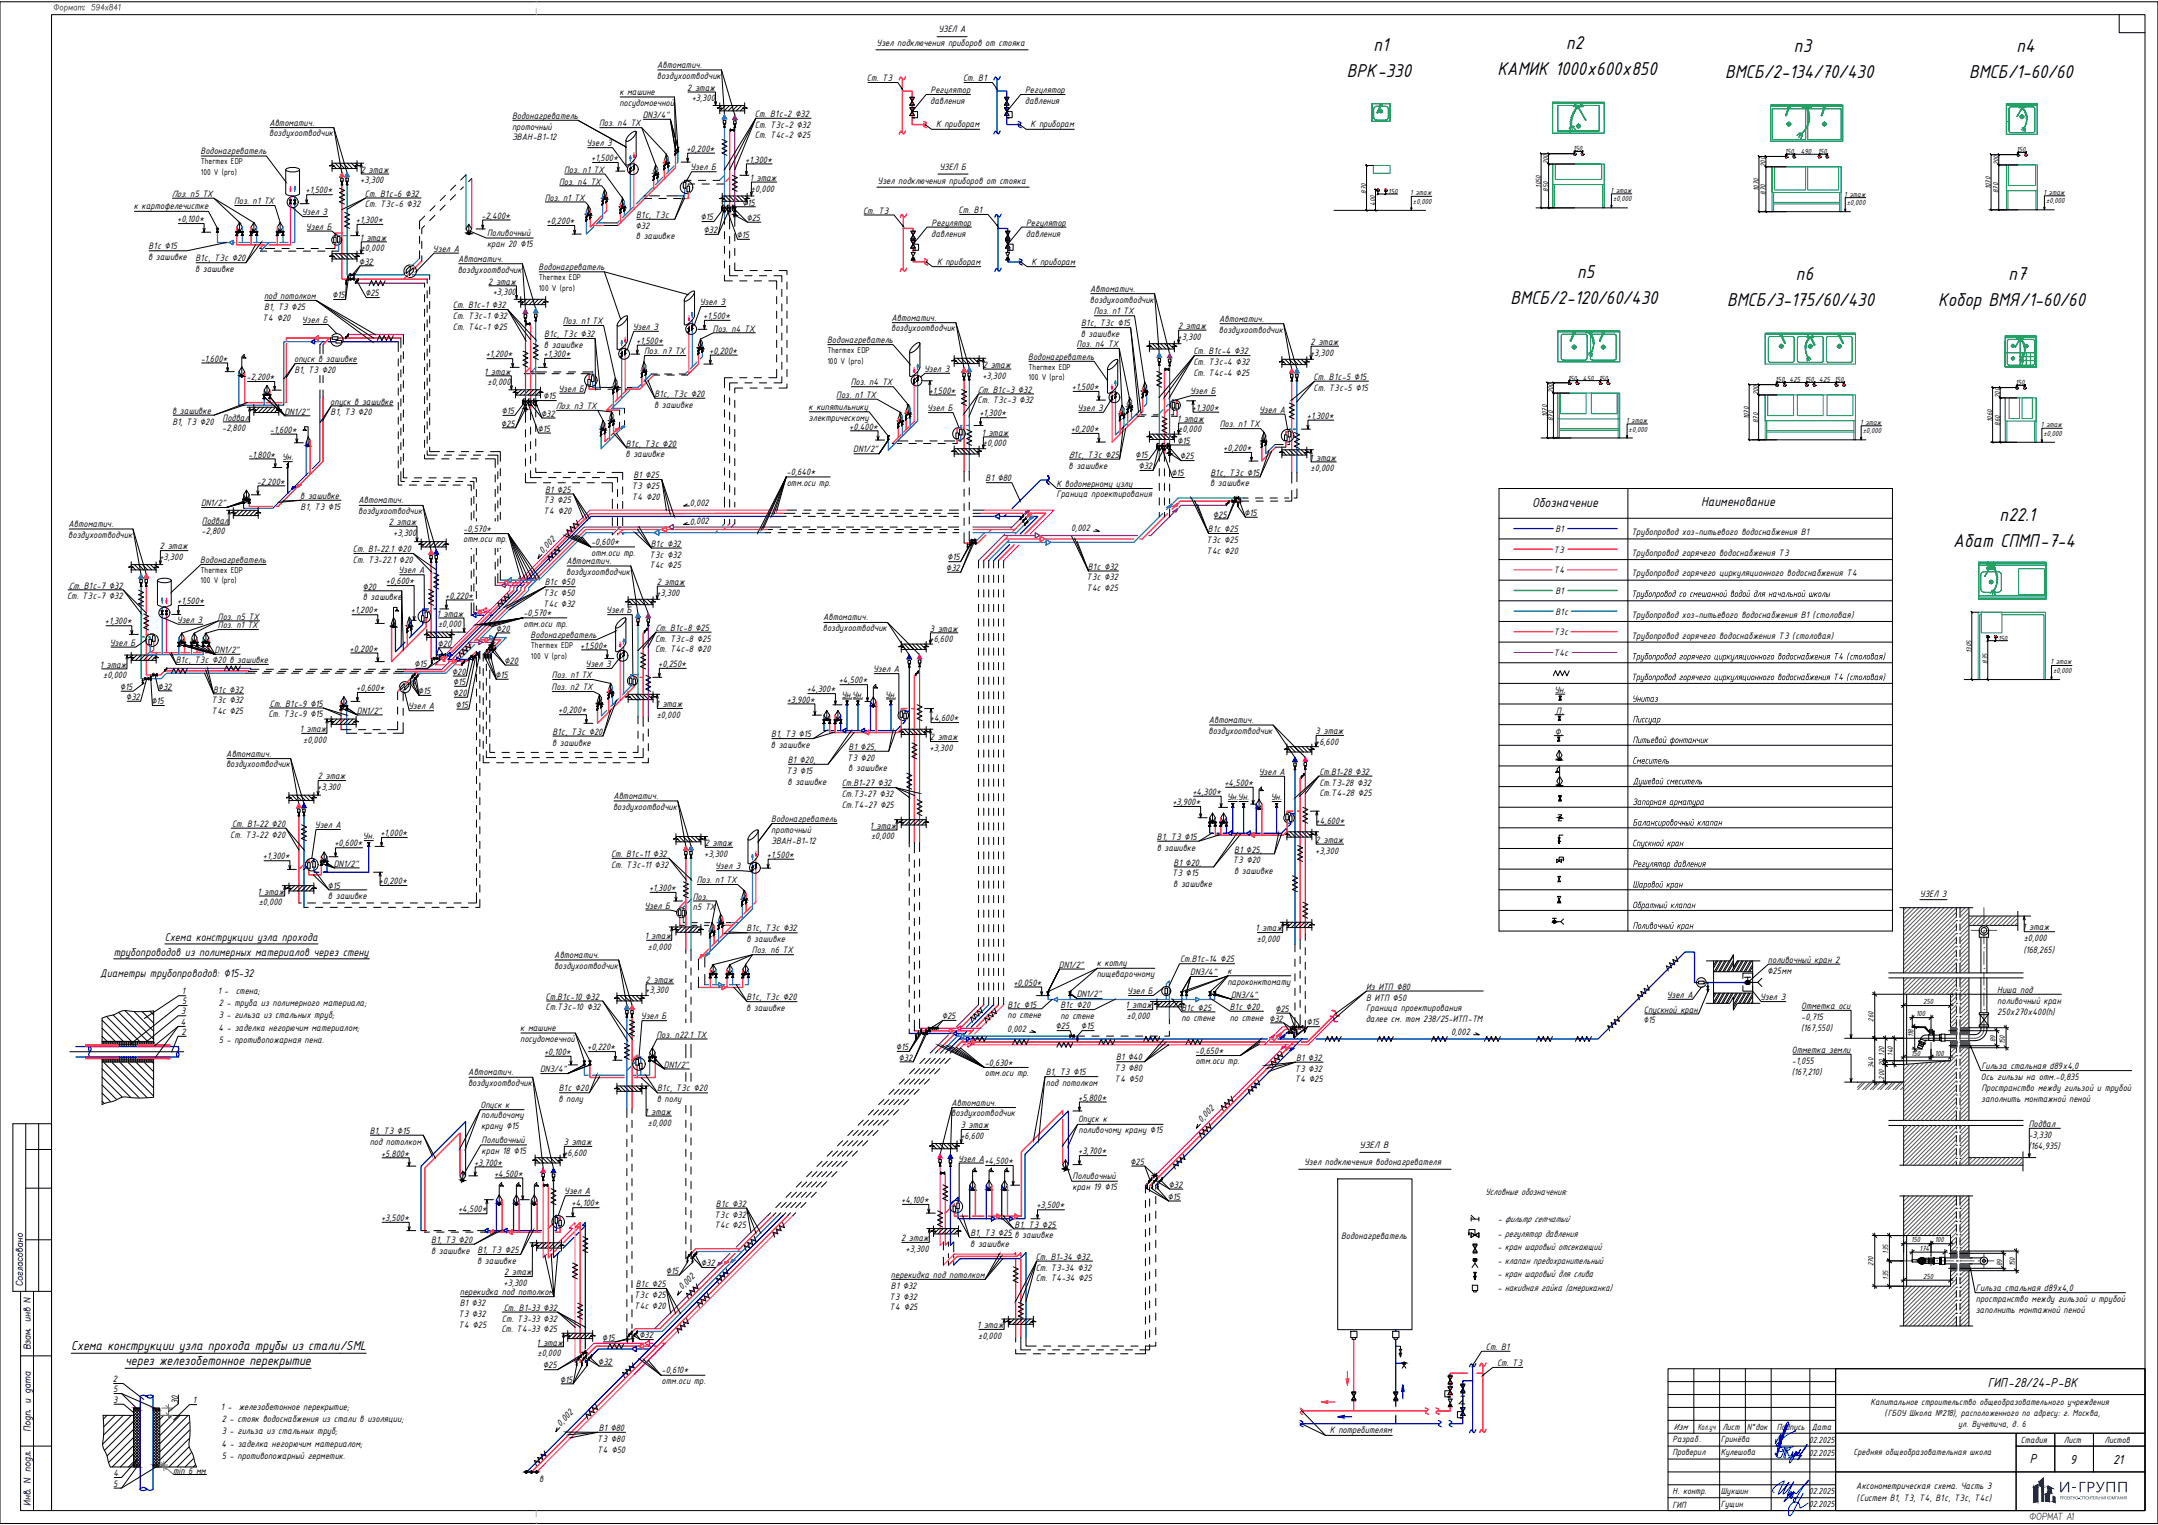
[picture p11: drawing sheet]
<svg xmlns="http://www.w3.org/2000/svg" width="841mm" height="594mm" viewBox="0 0 841 594" stroke-linecap="round" stroke-linejoin="round" font-family="sans-serif">
<defs><g id="words">
<g font-size="7.8">
<text x="535.2" y="19.8">п1</text>
<text x="610.4" y="19.2">п2</text>
<text x="699.2" y="20.3">п3</text>
<text x="785.9" y="20.2">п4</text>
<text x="525" y="29.9">ВРК-330</text>
<text x="583.6" y="29.4">КАМИК 1000х600х850</text>
<text x="672.4" y="30.4">ВМСБ/2-134/70/430</text>
<text x="767.4" y="30.4">ВМСБ/1-60/60</text>
<text x="614.6" y="108.4">п5</text>
<text x="699.9" y="109.1">п6</text>
<text x="782.8" y="109">п7</text>
<text x="588.7" y="118.6">ВМСБ/2-120/60/430</text>
<text x="673.1" y="119.3">ВМСБ/3-175/60/430</text>
<text x="755.3" y="119.1">Кобор ВМЯ/1-60/60</text>
<text x="779.3" y="203.1">п22.1</text>
<text x="761.2" y="213.2">Абат СПМП-7-4</text>
</g>
<text font-size="5.6" fill="#193153" x="809.9" y="581.3">ГРУПП</text>
<g font-size="5.5">
<text x="597.1" y="197.4">Обозначение</text>
<text x="662.9" y="197">Наименование</text>
<text x="27.8" y="525.8">Схема конструкции узла прохода трубы из стали/SML</text>
<text x="48.7" y="531.6">через железобетонное перекрытие</text>
<text x="774.7" y="540.3">ГИП-28/24-Р-ВК</text>
<text x="791.1" y="570">Р</text>
<text x="806.8" y="570.1">9</text>
<text x="823.5" y="570.1">21</text>
</g>
<g font-size="4.7">
<text x="64.2" y="366.5">Схема конструкции узла прохода</text>
<text x="44.3" y="372.3">трубопроводов из полимерных материалов через стену</text>
<text x="39.1" y="380.8">Диаметры трубопроводов: ∅15-32</text>
</g>
<text font-size="4" x="529.9" y="447.1">УЗЕЛ В</text>
<g font-size="3.9">
<text x="365.7" y="12.6">УЗЕЛ А</text>
<text x="341.6" y="18.1">Узел подключения приборов от стояка</text>
<text x="256.1" y="26.5">Автоматич.</text>
<text x="256" y="30.7">воздухоотводчик</text>
<text x="267.8" y="35.3">2 этаж</text>
<text x="337.9" y="31.6">Ст. Т3</text>
<text x="375.3" y="31.6">Ст. В1</text>
<text x="241.4" y="37">к машине</text>
<text x="241.4" y="41.2">посудомоечной</text>
<text x="269.6" y="39.5">+3,300</text>
<text x="362.6" y="40.5">давления</text>
<text x="362.7" y="36.3">Регулятор</text>
<text x="399.4" y="40.5">давления</text>
<text x="399.5" y="36.3">Регулятор</text>
<text x="199.6" y="46.3">Водонагреватель</text>
<text x="250.5" y="46">DN3/4&quot;</text>
<text x="294.2" y="45.6">Ст. В1с-2 ∅32</text>
<text x="104.9" y="53.1">воздухоотводчик</text>
<text x="105" y="49">Автоматич.</text>
<text x="199.6" y="50.5">проточный</text>
<text x="233.5" y="49.2">Поз. п4 ТХ</text>
<text x="294.2" y="49.8">Ст. Т3с-2 ∅32</text>
<text x="294.2" y="53.9">Ст. Т4с-2 ∅25</text>
<text x="364.8" y="49.6">К приборам</text>
<text x="401.7" y="49.6">К приборам</text>
<text x="199.6" y="54.7">ЭВАН-В1-12</text>
<text x="228.6" y="57">Узел З</text>
<text x="267.5" y="59.2">+0,200*</text>
<text x="78.2" y="60.1">Водонагреватель</text>
<text x="230.4" y="62.8">+1,500*</text>
<text x="290.4" y="63.3">+1,300*</text>
<text x="140.4" y="71.5">+3,300</text>
<text x="140.6" y="67.3">2 этаж</text>
<text x="217.9" y="71.9">Поз. п4 ТХ</text>
<text x="219.8" y="67.3">Поз. п1 ТХ</text>
<text x="269.1" y="66.4">Узел Б</text>
<text x="292.2" y="70.4">1 этаж</text>
<text x="342" y="71.6">Узел подключения приборов от стояка</text>
<text x="366.1" y="66.1">УЗЕЛ Б</text>
<text x="67" y="76.7">Поз. п5 ТХ</text>
<text x="119.1" y="75.3">+1,500*</text>
<text x="142.2" y="76.6">Ст. В1с-6 ∅32</text>
<text x="292.7" y="74.6">±0,000</text>
<text x="52.2" y="81.6">к картофелечистке</text>
<text x="91.2" y="79.6">Поз. п1 ТХ</text>
<text x="117.6" y="83.9">Узел З</text>
<text x="142.2" y="80.8">Ст. Т3с-6 ∅32</text>
<text x="212.3" y="78.2">Поз. п1 ТХ</text>
<text x="289.3" y="80.1">∅15</text>
<text x="336.4" y="83.3">Ст. Т3</text>
<text x="373.6" y="83">Ст. В1</text>
<text x="69" y="86.6">+0,100*</text>
<text x="119.3" y="89.5">Узел Б</text>
<text x="138.7" y="86.9">+1,300*</text>
<text x="187.7" y="85.2">-2,400*</text>
<text x="213" y="87.3">+0,200*</text>
<text x="247.6" y="89.1">∅32</text>
<text x="247.9" y="84.9">В1с, Т3с</text>
<text x="273" y="85.8">∅15</text>
<text x="290.9" y="86.1">∅25</text>
<text x="363.1" y="88">Регулятор</text>
<text x="399.9" y="88">Регулятор</text>
<text x="140.2" y="93.7">1 этаж</text>
<text x="189.8" y="92">Поливочный</text>
<text x="247.8" y="93.3">в зашивке</text>
<text x="274.2" y="90.8">∅32</text>
<text x="287" y="92.7">∅15</text>
<text x="362.9" y="92.2">давления</text>
<text x="399.8" y="92.2">давления</text>
<text x="57.7" y="101.4">в зашивке</text>
<text x="57.8" y="97.2">В1с ∅15</text>
<text x="76.1" y="101.8">В1с, Т3с ∅20</text>
<text x="140.6" y="97.9">±0,000</text>
<text x="168.7" y="98.1">Узел А</text>
<text x="178.5" y="102">Автоматич.</text>
<text x="189.8" y="96.2">кран 20 ∅15</text>
<text x="76" y="106">в зашивке</text>
<text x="139.9" y="103.1">∅32</text>
<text x="178.4" y="106.2">воздухоотводчик</text>
<text x="209.9" y="105.2">Водонагреватель</text>
<text x="365.2" y="103.1">К приборам</text>
<text x="402.1" y="103.1">К приборам</text>
<text x="190.3" y="110.8">2 этаж</text>
<text x="424.9" y="113.7">Автоматич.</text>
<text x="102.9" y="116.5">под потолком</text>
<text x="129.4" y="116.2">∅15</text>
<text x="142.3" y="115.4">∅25</text>
<text x="192" y="115">+3,300</text>
<text x="272.7" y="118.9">Узел З</text>
<text x="424.8" y="117.8">воздухоотводчик</text>
<text x="102.3" y="124.9">Т4 ∅20</text>
<text x="102.9" y="120.7">В1, Т3 ∅25</text>
<text x="117.7" y="125.9">Узел Б</text>
<text x="176.5" y="120.1">Ст. В1с-1 ∅32</text>
<text x="176.5" y="124.3">Ст. Т3с-1 ∅32</text>
<text x="274.1" y="124.3">+1,500*</text>
<text x="347.5" y="124.9">Автоматич.</text>
<text x="426.3" y="122.5">Поз. п1 ТХ</text>
<text x="475.1" y="125.3">Автоматич.</text>
<text x="176.5" y="128.4">Ст. Т4с-1 ∅25</text>
<text x="212.1" y="131.4">В1с, Т3с ∅32</text>
<text x="219.3" y="126.3">Поз. п1 ТХ</text>
<text x="246.6" y="128.6">Узел З</text>
<text x="277.8" y="129.2">Поз. п4 ТХ</text>
<text x="347.3" y="129.1">воздухоотводчик</text>
<text x="421.2" y="131.3">в зашивке</text>
<text x="421.3" y="127.1">В1с, Т3с ∅15</text>
<text x="459.1" y="128.1">2 этаж</text>
<text x="475.1" y="129.5">воздухоотводчик</text>
<text x="212" y="135.5">в зашивке</text>
<text x="247.9" y="134">+1,500*</text>
<text x="251" y="138">Поз. п7 ТХ</text>
<text x="276.4" y="137.8">+0,200*</text>
<text x="322.4" y="133.6">Водонагреватель</text>
<text x="419.6" y="135.2">Поз. п4 ТХ</text>
<text x="459" y="132.3">+3,300</text>
<text x="510.8" y="134.4">2 этаж</text>
<text x="78.2" y="140.9">-1,600*</text>
<text x="114.6" y="141.1">опуск в зашивке</text>
<text x="189.3" y="139.2">+1,200*</text>
<text x="211.8" y="139.1">+1,300*</text>
<text x="383.1" y="143.3">2 этаж</text>
<text x="400.7" y="140.1">Водонагреватель</text>
<text x="465.1" y="138">Ст. В1с-4 ∅32</text>
<text x="465.1" y="142.2">Ст. Т3с-4 ∅32</text>
<text x="510.6" y="138.5">+3,300</text>
<text x="96.1" y="148.1">-2,200*</text>
<text x="114.7" y="145.3">В1, Т3 ∅20</text>
<text x="188.7" y="145.9">1 этаж</text>
<text x="360.1" y="144.9">Узел З</text>
<text x="382.9" y="147.5">+3,300</text>
<text x="465.1" y="146.4">Ст. Т4с-4 ∅25</text>
<text x="512" y="148">Ст. В1с-5 ∅15</text>
<text x="190" y="150.1">±0,000</text>
<text x="211.7" y="155.5">∅15</text>
<text x="217.7" y="152.7">Узел Б</text>
<text x="255" y="154.6">В1с, Т3с ∅20</text>
<text x="325.9" y="155">Поз. п1 ТХ</text>
<text x="331.6" y="150.2">Поз. п4 ТХ</text>
<text x="361.9" y="153.4">+1,500*</text>
<text x="381" y="152.9">Ст. В1с-3 ∅32</text>
<text x="417.8" y="152">+1,500*</text>
<text x="463.8" y="153.6">Узел Б</text>
<text x="512" y="152.2">Ст. Т3с-5 ∅15</text>
<text x="67.1" y="161.2">в зашивке</text>
<text x="110.9" y="161.5">DN1/2&quot;</text>
<text x="128.7" y="157.6">опуск в зашивке</text>
<text x="128.8" y="161.8">В1, Т3 ∅20</text>
<text x="195.4" y="161.3">∅15</text>
<text x="216.6" y="159.4">Поз. п3 ТХ</text>
<text x="254.9" y="158.8">в зашивке</text>
<text x="315.2" y="159.7">к кипятильнику</text>
<text x="361.3" y="160.2">Узел Б</text>
<text x="381" y="157.1">Ст. Т3с-3 ∅32</text>
<text x="419.9" y="160.1">Узел З</text>
<text x="464.5" y="160.1">+1,300*</text>
<text x="490.7" y="160.8">Узел А</text>
<text x="67.2" y="165.4">В1, Т3 ∅20</text>
<text x="86.7" y="163.9">Подвал</text>
<text x="195.2" y="166.2">∅25</text>
<text x="210.8" y="162.4">∅32</text>
<text x="315.2" y="163.9">электрическому</text>
<text x="331" y="167.3">+0,400*</text>
<text x="381.7" y="162.2">+1,300*</text>
<text x="458.7" y="164.3">1 этаж</text>
<text x="475.4" y="166.5">Поз. п1 ТХ</text>
<text x="509.3" y="163.2">+1,300*</text>
<text x="86.6" y="168">-2,800</text>
<text x="105.2" y="168.6">-1,600*</text>
<text x="209.4" y="168.2">∅15</text>
<text x="243.9" y="174">В1с, Т3с ∅20</text>
<text x="382.7" y="169.7">1 этаж</text>
<text x="383.1" y="173.9">±0,000</text>
<text x="417.3" y="168.3">+0,200*</text>
<text x="458.7" y="172.8">∅15</text>
<text x="459.1" y="168.5">±0,000</text>
<text x="96.8" y="178.3">-1,800*</text>
<text x="109.9" y="179.4">Ун.</text>
<text x="243.8" y="178.2">в зашивке</text>
<text x="332.5" y="176.3">DN1/2&quot;</text>
<text x="416.6" y="178.4">В1с, Т3с ∅25</text>
<text x="442.4" y="178.6">∅15</text>
<text x="459.8" y="178.9">∅25</text>
<text x="476.8" y="175.7">+0,200*</text>
<text x="510.3" y="179.4">1</text>
<text x="512.9" y="179.4">этаж</text>
<text x="306.6" y="185.1">-0,640*</text>
<text x="416.4" y="182.6">в зашивке</text>
<text x="443.7" y="182.8">∅32</text>
<text x="456.5" y="185.5">∅15</text>
<text x="471.8" y="185.3">В1с, Т3с ∅15</text>
<text x="510.8" y="183.6">±0,000</text>
<text x="100.1" y="188.8">-2,200*</text>
<text x="212.4" y="191.9">В1 ∅25</text>
<text x="246.3" y="190.5">Т3 ∅25</text>
<text x="246.8" y="186.3">В1 ∅25</text>
<text x="306.6" y="189.2">отм.оси тр.</text>
<text x="384.1" y="187.5">В1 ∅80</text>
<text x="411.7" y="189.6">К водомерному узлу</text>
<text x="471.6" y="189.5">в зашивке</text>
<text x="78.3" y="197.2">DN1/2&quot;</text>
<text x="117" y="194.4">в зашивке</text>
<text x="139.7" y="196.1">Автоматич.</text>
<text x="211.9" y="196.1">Т3 ∅25</text>
<text x="246.3" y="194.7">Т4 ∅20</text>
<text x="268.9" y="197.1" transform="rotate(-1 268.9 197.1)">0,002</text>
<text x="411.7" y="193.8">Граница проектирования</text>
<text x="117.2" y="198.6">В1, Т3 ∅15</text>
<text x="139.6" y="200.3">воздухоотводчик</text>
<text x="211.9" y="200.3">Т4 ∅20</text>
<text x="472.7" y="201.6">∅25</text>
<text x="484.9" y="201">∅15</text>
<text x="26.6" y="209.5">воздухоотводчик</text>
<text x="26.7" y="205.3">Автоматич.</text>
<text x="78.6" y="208.2">-2,800</text>
<text x="78.7" y="204">Подвал</text>
<text x="151.5" y="204.5">2 этаж</text>
<text x="153.2" y="208.7">+3,300</text>
<text x="180.5" y="207.1">-0,570*</text>
<text x="268.9" y="204.3">0,002</text>
<text x="417.4" y="207" transform="rotate(-1 417.4 207)">0,002</text>
<text x="470.8" y="207.3">В1с ∅25</text>
<text x="606.2" y="207.2">В1</text>
<text x="635.8" y="208.4">Трубопровод хоз-питьевого водоснабжения В1</text>
<text x="62.3" y="214">2 этаж</text>
<text x="137.5" y="215.1">Ст. В1-22.1 ∅20</text>
<text x="180.6" y="211.3">отм.оси тр.</text>
<text x="211.5" y="215.8" transform="rotate(-46 211.5 215.8)">0,002</text>
<text x="230.4" y="212.3">-0,600*</text>
<text x="253.6" y="213">В1с ∅32</text>
<text x="470.2" y="211.5">Т3с ∅25</text>
<text x="470.2" y="215.7">Т4с ∅20</text>
<text x="605.6" y="215.3">Т3</text>
<text x="62.1" y="218.2">+3,300</text>
<text x="78.1" y="219.2">Водонагреватель</text>
<text x="137.5" y="219.3">Ст. Т3-22.1 ∅20</text>
<text x="220.7" y="219.7">Автоматич.</text>
<text x="230.4" y="216.5">отм.оси тр.</text>
<text x="253.1" y="217.2">Т3с ∅32</text>
<text x="253.1" y="221.4">Т4с ∅25</text>
<text x="369.1" y="218.3">∅15</text>
<text x="423.9" y="221.9">В1с ∅32</text>
<text x="635.8" y="216.5">Трубопровод горячего водоснабжения Т3</text>
<text x="150.4" y="227.6">+0,600*</text>
<text x="155.3" y="223.4">Узел А</text>
<text x="220.6" y="223.9">воздухоотводчик</text>
<text x="256" y="227.8">2 этаж</text>
<text x="368.7" y="222.4">∅32</text>
<text x="423.4" y="226.1">Т3с ∅32</text>
<text x="605.6" y="223.3">Т4</text>
<text x="635.8" y="224.5">Трубопровод горячего циркуляционного водоснабжения Т4</text>
<text x="26.1" y="233.5">Ст. Т3с-7 ∅32</text>
<text x="26.7" y="229.3">Ст. В1с-7 ∅32</text>
<text x="141.2" y="229.7">∅20</text>
<text x="141.4" y="233.8">в зашивке</text>
<text x="173.5" y="233.2">+0,220*</text>
<text x="211.7" y="232.3">Т3с ∅50</text>
<text x="212.3" y="228.1">В1с ∅50</text>
<text x="255.8" y="232">+3,300</text>
<text x="423.4" y="230.3">Т4с ∅25</text>
<text x="606.2" y="231.4">В1</text>
<text x="635.3" y="232.6">Трубопровод со смешанной водой для начальной школы</text>
<text x="69" y="235.4">+1,500*</text>
<text x="136.7" y="239">+1,200*</text>
<text x="204" y="240">-0,570*</text>
<text x="211.7" y="236.4">Т4с ∅32</text>
<text x="236.3" y="238.9">Узел Б</text>
<text x="606.2" y="239.4">В1с</text>
<text x="40.9" y="243.3">+1,300*</text>
<text x="68.9" y="242.7">Узел З</text>
<text x="84.9" y="241.4">Поз. п5 ТХ</text>
<text x="84.9" y="244.8">Поз. п1 ТХ</text>
<text x="170.3" y="240.2">1 этаж</text>
<text x="170.7" y="244.4">±0,000</text>
<text x="204" y="244.1">отм.оси тр.</text>
<text x="255.3" y="245.8">Ст. В1с-8 ∅25</text>
<text x="320.7" y="245.9">воздухоотводчик</text>
<text x="320.8" y="241.7">Автоматич.</text>
<text x="635.8" y="240.8">Трубопровод хоз-питьевого водоснабжения В1 (столовая)</text>
<text x="42.8" y="251.6">Узел Б</text>
<text x="170.5" y="251.9">∅20</text>
<text x="193.3" y="246.1">∅20</text>
<text x="206.8" y="248.5">Водонагреватель</text>
<text x="255.3" y="250">Ст. Т3с-8 ∅25</text>
<text x="362.2" y="250.2">+6,600</text>
<text x="362.4" y="246">3 этаж</text>
<text x="605.6" y="247.4">Т3с</text>
<text x="635.8" y="248.9">Трубопровод горячего водоснабжения Т3 (столовая)</text>
<text x="83.6" y="254.4">DN1/2&quot;</text>
<text x="136.3" y="253.9">+0,200*</text>
<text x="226.2" y="252.7">+1,500*</text>
<text x="255.3" y="254.1">Ст. Т4с-8 ∅20</text>
<text x="605.6" y="255.5">Т4с</text>
<text x="635.3" y="256.9">Трубопровод горячего циркуляционного водоснабжения Т</text>
<text x="716.4" y="256.9">4 (столовая )</text>
<text x="38.9" y="260.1">1 этаж</text>
<text x="68.5" y="258.3">В1с, Т3с ∅20 в зашивке</text>
<text x="161.4" y="259.9">∅15</text>
<text x="176.1" y="262.9">∅20</text>
<text x="196.5" y="258.6">∅20</text>
<text x="228.2" y="259.9">Узел З</text>
<text x="256.5" y="259.9">+0,250*</text>
<text x="340.3" y="261.9">Узел А</text>
<text x="40.2" y="264.3">±0,000</text>
<text x="46.7" y="268.8">∅15</text>
<text x="61.4" y="268.6">∅32</text>
<text x="83" y="269.8">В1с ∅32</text>
<text x="138.9" y="269.3">+0,600*</text>
<text x="176.5" y="266.8">∅15</text>
<text x="193" y="264.1">∅15</text>
<text x="215" y="268.9">Поз. п2 ТХ</text>
<text x="215.1" y="264.2">Поз. п1 ТХ</text>
<text x="314.4" y="269.7">+4,300*</text>
<text x="326.9" y="266.2">+4,500*</text>
<text x="605.8" y="269.9">Ун.</text>
<text x="635.3" y="265">Трубопровод горячего циркуляционного водоснабжения Т</text>
<text x="716.4" y="265">4 (столовая )</text>
<text x="49.1" y="272.7">∅32</text>
<text x="58.9" y="274.3">∅15</text>
<text x="82.5" y="274">Т3с ∅32</text>
<text x="105.2" y="275.3">Ст. В1с-9 ∅15</text>
<text x="162.9" y="270.4">∅15</text>
<text x="176.5" y="271.1">∅20</text>
<text x="177.5" y="275.7">∅15</text>
<text x="255.6" y="275.5">1</text>
<text x="258.1" y="275.5">этаж</text>
<text x="306.6" y="273.7">+3,900*</text>
<text x="327.9" y="271.8">Ун.Ун.</text>
<text x="345" y="271.8">Ун.</text>
<text x="636" y="273.4">Унитаз</text>
<text x="82.5" y="278.2">Т4с ∅25</text>
<text x="104.6" y="279.5">Ст. Т3с-9 ∅15</text>
<text x="139.1" y="278">DN1/2&quot;</text>
<text x="159.1" y="276.4">Узел А</text>
<text x="217.6" y="277.9">+0,200*</text>
<text x="256" y="279.7">±0,000</text>
<text x="362.4" y="281">+4,600*</text>
<text x="471.1" y="281.7">Автоматич.</text>
<text x="606.4" y="278">П.</text>
<text x="636.2" y="281.4">Писсуар</text>
<text x="116.9" y="285.2">1 этаж</text>
<text x="215.3" y="286.2">В1с, Т3с ∅20</text>
<text x="300.6" y="287.2">В1, Т3 ∅15</text>
<text x="471" y="285.9">воздухоотводчик</text>
<text x="512.7" y="286">3 этаж</text>
<text x="605.9" y="286.1">Ф.</text>
<text x="118.2" y="289.4">±0,000</text>
<text x="215.2" y="290.4">в зашивке</text>
<text x="300.5" y="291.4">в зашивке</text>
<text x="330.7" y="292.2">В1 ∅25,</text>
<text x="362.2" y="292.6">+3,300</text>
<text x="362.4" y="288.4">2 этаж</text>
<text x="512.6" y="290.2">+6,600</text>
<text x="636.2" y="289.5">Питьевой фонтанчик</text>
<text x="88.1" y="299">воздухоотводчик</text>
<text x="88.2" y="294.8">Автоматич.</text>
<text x="307" y="297.3">В1 ∅20,</text>
<text x="330.2" y="296.3">Т3 ∅20</text>
<text x="636.1" y="297.5">Смеситель</text>
<text x="123.8" y="303.6">2 этаж</text>
<text x="306.5" y="301.4">Т3 ∅15</text>
<text x="306.9" y="305.6">в зашивке</text>
<text x="330.6" y="300.5">в зашивке</text>
<text x="490.6" y="301.9">Узел А</text>
<text x="514.2" y="301.8">Ст.В1-28 ∅32</text>
<text x="636.3" y="305.6">Душевой смеситель</text>
<text x="123.6" y="307.8">+3,300</text>
<text x="239" y="311.2">Автоматич.</text>
<text x="328" y="306.3">Ст.В1-27 ∅32</text>
<text x="328" y="310.5">Ст.Т3-27 ∅32</text>
<text x="464.7" y="309.7">+4,300*</text>
<text x="477.2" y="306.2">+4,500*</text>
<text x="478.2" y="311.8">Ун.Ун.</text>
<text x="495.3" y="311.8">Ун.</text>
<text x="514.2" y="306">Ст.Т3-28 ∅32</text>
<text x="514.2" y="310.2">Ст.Т4-28 ∅25</text>
<text x="238.9" y="315.4">воздухоотводчик</text>
<text x="328" y="314.7">Ст.Т4-27 ∅25</text>
<text x="456.9" y="313.7">+3,900*</text>
<text x="636.2" y="313.6">Запорная арматура</text>
<text x="90.4" y="322.1">Ст. В1-22 ∅20</text>
<text x="122.7" y="322.7">Узел А</text>
<text x="300.6" y="320.3">Водонагреватель</text>
<text x="339" y="322.8">1 этаж</text>
<text x="512.7" y="320.9">+4,600*</text>
<text x="636.2" y="321.6">Балансировочный клапан</text>
<text x="89.7" y="326.3">Ст. Т3-22 ∅20</text>
<text x="130.3" y="329.7">+0,600*</text>
<text x="141.5" y="327">Ун.</text>
<text x="148.2" y="325.7">+1,000*</text>
<text x="274.6" y="329.6">2 этаж</text>
<text x="300.6" y="324.5">проточный</text>
<text x="300.6" y="328.7">ЭВАН-В1-12</text>
<text x="339.4" y="327">±0,000</text>
<text x="450.9" y="327.2">В1, Т3 ∅15</text>
<text x="512.7" y="328.4">2 этаж</text>
<text x="636.1" y="329.7">Спускной кран</text>
<text x="102.5" y="334.8">+1,300*</text>
<text x="238.1" y="333.9">Ст. В1с-11 ∅32</text>
<text x="274.4" y="333.8">+3,300</text>
<text x="298.9" y="334.2">+1,500*</text>
<text x="450.8" y="331.4">в зашивке</text>
<text x="481" y="332.1">В1 ∅25,</text>
<text x="512.6" y="332.5">+3,300</text>
<text x="130.1" y="337.6">DN1/2&quot;</text>
<text x="238.1" y="338">Ст. Т3с-11 ∅32</text>
<text x="278.7" y="338.7">Узел З</text>
<text x="456.8" y="341.4">Т3 ∅15</text>
<text x="457.4" y="337.2">В1 ∅20,</text>
<text x="480.5" y="336.3">Т3 ∅20</text>
<text x="480.9" y="340.5">в зашивке</text>
<text x="636.2" y="337.7">Регулятор давления</text>
<text x="127.6" y="346.2">∅15</text>
<text x="147.7" y="344.4">+0,200*</text>
<text x="252.9" y="347.1">+1,300*</text>
<text x="271.5" y="344.1">Поз. п1 ТХ</text>
<text x="457.2" y="345.6">в зашивке</text>
<text x="636.2" y="345.8">Шаровой кран</text>
<text x="100.4" y="348.5">1 этаж</text>
<text x="100.8" y="352.7">±0,000</text>
<text x="127.8" y="350.3">в зашивке</text>
<text x="270" y="350.5">Поз.</text>
<text x="636.1" y="353.8">Обратный клапан</text>
<text x="748.2" y="349.5">УЗЕЛ З</text>
<text x="251.2" y="354">Узел Б</text>
<text x="270" y="354.7">п5 ТХ</text>
<text x="251.2" y="365.8">1 этаж</text>
<text x="291" y="362.9">В1с, Т3с ∅32</text>
<text x="489.4" y="362.8">1 этаж</text>
<text x="636.2" y="361.8">Поливочный кран</text>
<text x="788.3" y="362.5">1</text>
<text x="790.9" y="362.5">этаж</text>
<text x="252.5" y="370">±0,000</text>
<text x="290.9" y="367.1">в зашивке</text>
<text x="293" y="371.4">Поз. п6 ТХ</text>
<text x="489.8" y="367">±0,000</text>
<text x="788.5" y="371.1">(168,265)</text>
<text x="788.7" y="366.6">±0,000</text>
<text x="215.9" y="377.4">воздухоотводчик</text>
<text x="216" y="373.2">Автоматич.</text>
<text x="412.7" y="377">DN1/2&quot;</text>
<text x="427.4" y="376.4">к котлу</text>
<text x="459.9" y="374.9">Ст.В1с-14 ∅25</text>
<text x="689" y="375.1">поливочный кран 2</text>
<text x="251.6" y="382.8">2 этаж</text>
<text x="395" y="384">+0,050*</text>
<text x="427.4" y="380.6">пищеварочному</text>
<text x="463.9" y="379.9">DN3/4&quot;</text>
<text x="478.3" y="379.4">к</text>
<text x="478.3" y="383.6">пароконктомату</text>
<text x="688.7" y="379.3">∅25мм</text>
<text x="70.9" y="387.4">1</text>
<text x="84.9" y="387">1 -</text>
<text x="91.9" y="387">стена;</text>
<text x="212.6" y="389.4">Ст.В1с-10 ∅32</text>
<text x="251.5" y="387">+3,300</text>
<text x="290.9" y="389.7">В1с, Т3с ∅20</text>
<text x="419.6" y="388.5">DN1/2&quot;</text>
<text x="439.3" y="387.3">Узел Б</text>
<text x="479.8" y="388.8">DN3/4&quot;</text>
<text x="532.4" y="385.6">Из ИТП ∅80</text>
<text x="532.4" y="389.8">В ИТП ∅50</text>
<text x="649.6" y="388.8">Узел А</text>
<text x="685.9" y="389.7">Узел З</text>
<text x="778.4" y="386.8">Ниша под</text>
<text x="70.5" y="395.2">3</text>
<text x="71.1" y="391.2">5</text>
<text x="85.3" y="391.9">2 - труба из полимерного материала;</text>
<text x="212.6" y="393.6">Ст.Т3с-10 ∅32</text>
<text x="290.8" y="393.9">в зашивке</text>
<text x="392.7" y="392.5">В1с ∅15</text>
<text x="413.2" y="392.8">В1с ∅20</text>
<text x="438.7" y="392.8">1 этаж</text>
<text x="460.4" y="393.7">В1с ∅25</text>
<text x="479.3" y="393.4">В1с ∅20</text>
<text x="496.9" y="394.2">∅25</text>
<text x="532.4" y="393.9">Граница проектирования</text>
<text x="640.7" y="394.5">Спускной кран</text>
<text x="702" y="393.1">Отметка оси</text>
<text x="778.4" y="391">поливочный кран</text>
<text x="778.4" y="395.4">250х270х400(h)</text>
<text x="70.4" y="399.3">4</text>
<text x="85.2" y="401.5">4 - заделка негорючим материалом;</text>
<text x="85.3" y="396.7">3 - гильза из стальных труб;</text>
<text x="202.8" y="401.7">к машине</text>
<text x="249.8" y="397.1">Узел Б</text>
<text x="367" y="397">∅25</text>
<text x="392.7" y="396.7">по стене</text>
<text x="411.3" y="401">∅25</text>
<text x="413.2" y="397">по стене</text>
<text x="421.3" y="401">∅15</text>
<text x="439.1" y="397">±0,000</text>
<text x="460.4" y="397.9">по стене</text>
<text x="479.3" y="397.6">по стене ∅32</text>
<text x="509.1" y="399.5">∅15</text>
<text x="532.3" y="398.1">далее см. том 238/25-ИТП-ТМ</text>
<text x="640.5" y="398.7">∅15</text>
<text x="702" y="397.3">-0,715</text>
<text x="702" y="401.7">(167,550)</text>
<text x="70.7" y="403.2">2</text>
<text x="85.3" y="406.4">5 - противопожарная пена.</text>
<text x="202.8" y="405.8">посудомоечной</text>
<text x="255.8" y="404.3">Поз. п22.1 ТХ</text>
<text x="392.5" y="402.2">0,002</text>
<text x="565.5" y="403.1" transform="rotate(-1 565.5 403.1)">0,002</text>
<text x="212" y="411">+0,100*</text>
<text x="228.9" y="409.2">+0,220*</text>
<text x="349.1" y="409.1">∅15</text>
<text x="350.2" y="413.1">∅32</text>
<text x="435" y="413.1">В1 ∅40</text>
<text x="465.8" y="410.4">-0,650*</text>
<text x="505.1" y="413.3">В1 ∅32</text>
<text x="698.4" y="410.2">Отметка земли</text>
<text x="182.5" y="418.9">Автоматич.</text>
<text x="210.5" y="417.7">DN3/4&quot;</text>
<text x="258.7" y="415.9">DN1/2&quot;</text>
<text x="383.8" y="415.1">-0,630*</text>
<text x="383.8" y="419.3">отм.оси тр.</text>
<text x="407.6" y="418.9">В1, Т3 ∅15</text>
<text x="434.4" y="417.3">Т3 ∅80</text>
<text x="465.9" y="414.6">отм.оси тр.</text>
<text x="504.6" y="417.5">Т3 ∅32</text>
<text x="698.3" y="414.4">-1,055</text>
<text x="698.3" y="418.8">(167,210)</text>
<text x="772.2" y="416.6">Гильза стальная d89х4,0</text>
<text x="182.4" y="423.1">воздухоотводчик</text>
<text x="217.8" y="425">В1с ∅20</text>
<text x="256.1" y="425">В1с, Т3с ∅20</text>
<text x="407.6" y="423.1">под потолком</text>
<text x="434.4" y="421.5">Т4 ∅50</text>
<text x="504.6" y="421.7">Т4 ∅25</text>
<text x="772" y="420.7">Ось гильзы на отм.-0,835</text>
<text x="772.2" y="424.9">Пространство между гильзой и трубой</text>
<text x="187.3" y="431.5">Опуск к</text>
<text x="217.6" y="429.1">в полу</text>
<text x="256" y="429.2">в полу</text>
<text x="370.8" y="430.7">Автоматич.</text>
<text x="420.2" y="428.8">+5,800*</text>
<text x="772.1" y="429.1">заполнить монтажной пеной</text>
<text x="187.5" y="435.7">поливочому</text>
<text x="251.2" y="434.3">1</text>
<text x="253.8" y="434.3">этаж</text>
<text x="370.7" y="434.9">воздухоотводчик</text>
<text x="420.2" y="437.2">Опуск к</text>
<text x="468.2" y="437.4" transform="rotate(-44 468.2 437.4)">0,002</text>
<text x="144.1" y="441.7">В1, Т3 ∅15</text>
<text x="187.5" y="439.9">крану ∅15</text>
<text x="252.5" y="438.5">±0,000</text>
<text x="374.3" y="443.7">+6,600</text>
<text x="374.5" y="439.5">3 этаж</text>
<text x="420.3" y="441.4">поливочому крану ∅15</text>
<text x="790.5" y="443.2">-3,330</text>
<text x="790.7" y="439.1">Подвал</text>
<text x="144.1" y="445.9">под потолком</text>
<text x="187.7" y="445.3">Поливочный</text>
<text x="187.7" y="449.4">кран 18 ∅15</text>
<text x="219.8" y="446.1">3 этаж</text>
<text x="420.2" y="449.7">+3,700*</text>
<text x="790.5" y="447.7">(164,935)</text>
<text x="148.5" y="450.5">+5,800*</text>
<text x="184.7" y="454.1">+3,700*</text>
<text x="219.6" y="450.3">+6,600</text>
<text x="373.4" y="452.6">Узел А+4,500*</text>
<text x="440.5" y="453.7">∅25</text>
<text x="508.3" y="454">Узел подключения водонагревателя</text>
<text x="192.5" y="458.4">+4,500*</text>
<text x="418" y="459.4">Поливочный</text>
<text x="219.9" y="465.3">Узел А</text>
<text x="418" y="463.6">кран 19 ∅15</text>
<text x="455" y="467.4">∅15</text>
<text x="455.4" y="462.7">∅32</text>
<text x="578.9" y="465.7">Условные обозначения:</text>
<text x="178.5" y="472.3">+4,500*</text>
<text x="222.8" y="470">+4,100*</text>
<text x="279" y="470.1">В1с ∅32</text>
<text x="351.2" y="468.7">+4,100*</text>
<text x="403.9" y="470.8">+3,500*</text>
<text x="148.5" y="475.7">+3,500*</text>
<text x="278.5" y="474.3">Т3с ∅32</text>
<text x="278.5" y="478.5">Т4с ∅25</text>
<text x="395.4" y="478.2">В1, Т3 ∅25</text>
<text x="583.6" y="476.2">- фильтр сетчатый</text>
<text x="168.1" y="484.2">В1, Т3 ∅20</text>
<text x="351.2" y="483.5">2 этаж</text>
<text x="378.1" y="485.8">в зашивке</text>
<text x="378.2" y="481.6">В1, Т3 ∅25 в зашивке</text>
<text x="522.6" y="482.8">Водонагреватель</text>
<text x="583.6" y="481.9">- регулятор давления</text>
<text x="168" y="488.4">в зашивке</text>
<text x="186.1" y="488.2">В1, Т3 ∅25</text>
<text x="352.9" y="487.7">+3,300</text>
<text x="403.6" y="490.8">Ст. В1-34 ∅32</text>
<text x="583.6" y="487.1">- кран шаровый отсекающий</text>
<text x="186" y="492.4">в зашивке</text>
<text x="196.4" y="496.8">2 этаж</text>
<text x="259.5" y="496.2">∅15</text>
<text x="273.2" y="493.2">∅32</text>
<text x="347.2" y="497.9">перекидка под потолком</text>
<text x="403.6" y="495">Ст. Т3-34 ∅32</text>
<text x="583.6" y="492.5">- клапан предохранительный</text>
<text x="583.6" y="497.4">- кран шаровый для слива</text>
<text x="196.3" y="501">+3,300</text>
<text x="247.8" y="501.4">В1с ∅25</text>
<text x="265.9" y="502.7" transform="rotate(-46 265.9 502.7)">0,002</text>
<text x="347.2" y="502.1">В1 ∅32</text>
<text x="403.6" y="499.1">Ст. Т4-34 ∅25</text>
<text x="583.6" y="503">- накидная гайка (американка)</text>
<text x="770" y="503.1">Гильза стальная d89х4,0</text>
<text x="179.2" y="504.6">перекидка под потолком</text>
<text x="179.2" y="508.8">В1 ∅32</text>
<text x="247.2" y="505.6">Т3с ∅25</text>
<text x="247.2" y="509.8">Т4с ∅20</text>
<text x="346.7" y="506.3">Т3 ∅32</text>
<text x="770" y="507.3">пространство между гильзой и трубой</text>
<text x="178.6" y="513">Т3 ∅32</text>
<text x="195.6" y="514.8">Ст. Т3-33 ∅32</text>
<text x="196.3" y="510.6">Ст. В1-33 ∅32</text>
<text x="346.7" y="510.4">Т4 ∅25</text>
<text x="770" y="511.5">заполнить монтажной пеной</text>
<text x="178.6" y="517.2">Т4 ∅25</text>
<text x="195.4" y="519">Ст. Т4-33 ∅25</text>
<text x="249.1" y="521.3">∅32</text>
<text x="380.8" y="517.4">1 этаж</text>
<text x="381.2" y="521.6">±0,000</text>
<text x="209.1" y="524.2">1 этаж</text>
<text x="234.6" y="522.2">∅15</text>
<text x="579.1" y="525.9">Ст. В1</text>
<text x="209.5" y="528.4">±0,000</text>
<text x="211.6" y="533.1">∅25</text>
<text x="233" y="531.7">∅32</text>
<text x="583.5" y="532.2">Ст. Т3</text>
<text x="44" y="538.5">2</text>
<text x="218.1" y="538.6">∅15</text>
<text x="257.8" y="535">-0,610*</text>
<text x="257.9" y="539.2">отм.оси тр.</text>
<text x="44.2" y="542.4">5</text>
<text x="44.2" y="546.5">3</text>
<text x="69.4" y="547" transform="rotate(-90 69.4 547)">30</text>
<text x="75.2" y="546.7">1</text>
<text x="86" y="549.1">1 -</text>
<text x="93.1" y="549.1">железобетонное перекрытие;</text>
<text x="86.5" y="554">2 - стояк водоснабжения из стали в изоляции;</text>
<text x="218.5" y="555.9" transform="rotate(-46 218.5 555.9)">0,002</text>
<text x="233.3" y="557.5">В1 ∅80</text>
<text x="652.3" y="557.1">Изм</text>
<text x="86.3" y="563.6">4 - заделка негорючим материалом;</text>
<text x="86.5" y="558.8">3 - гильза из стальных труб;</text>
<text x="232.8" y="561.7">Т3 ∅80</text>
<text x="518.3" y="558.4">К потребителям</text>
<text x="86.5" y="568.5">5 - противопожарный герметик.</text>
<text x="232.8" y="565.8">Т4 ∅50</text>
<text x="44.2" y="575.1">4</text>
<text x="67.5" y="574.3">min 6 мм</text>
<text x="44.2" y="579.2">5</text>
<text x="210.1" y="577.4">в</text>
<text x="723.5" y="580.2">Аксонометрическая схема. Часть 3</text>
<text x="723.5" y="584.7">(Систем В1, Т3, Т4, В1с, Т3с, Т4с)</text>
</g>
<g font-size="3.7">
<text x="729" y="547.5">Капитальное строительство общеобразовательного учреждения</text>
<text x="734.4" y="551.7">(ГБОУ Школа №218), расположенного по адресу: г. Москва,</text>
<text x="661.6" y="557">Кол.уч</text>
<text x="671.2" y="557">Лист</text>
<text x="680.8" y="557">N°док</text>
<text x="692.4" y="557">Подпись</text>
<text x="706.1" y="557">Дата</text>
<text x="763.1" y="555.8">ул. Вучетича, д. 6</text>
<text x="651.8" y="561.7">Разраб.</text>
<text x="670.7" y="561.9">Гринёва</text>
<text x="704.9" y="562.1">02.2025</text>
<text x="787.6" y="562.1">Стадия</text>
<text x="804.3" y="562.1">Лист</text>
<text x="820.2" y="562.1">Листов</text>
<text x="651.8" y="566.9">Проверил</text>
<text x="670.7" y="567">Кулешова</text>
<text x="704.9" y="567.1">02.2025</text>
<text x="722.4" y="566.7">Средняя общеобразовательная школа</text>
<text x="651.8" y="582">Н. контр.</text>
<text x="651.8" y="587.6">ГИП</text>
<text x="670.7" y="582">Шукшин</text>
<text x="670.7" y="587.1">Гущин</text>
<text x="704.9" y="582.1">02.2025</text>
<text x="704.9" y="587.2">02.2025</text>
</g>
<g font-size="3.6">
<text x="78.2" y="64.1">Thermex EDP</text>
<text x="78.2" y="68.2">100 V (pro)</text>
<text x="209.9" y="109.2">Thermex EDP</text>
<text x="209.9" y="113.3">100 V (pro)</text>
<text x="322.4" y="137.5">Thermex EDP</text>
<text x="322.4" y="141.7">100 V (pro)</text>
<text x="400.8" y="144">Thermex EDP</text>
<text x="400.8" y="148.2">100 V (pro)</text>
<text x="78.1" y="223.2">Thermex EDP</text>
<text x="78.1" y="227.3">100 V (pro)</text>
<text x="206.8" y="252.5">Thermex EDP</text>
<text x="206.8" y="256.6">100 V (pro)</text>
</g>
<g font-size="3.1">
<text x="613.1" y="59">150</text>
<text x="785.9" y="59.4">150</text>
<text x="603.5" y="64" transform="rotate(-90 603.5 64)">200</text>
<text x="688.2" y="65.1" transform="rotate(-90 688.2 65.1)">200</text>
<text x="695.5" y="60.1">150</text>
<text x="701.8" y="60.1">490</text>
<text x="708.4" y="60.1">150</text>
<text x="779" y="64.4" transform="rotate(-90 779 64.4)">200</text>
<text x="532.6" y="75.4" transform="rotate(-90 532.6 75.4)">870</text>
<text x="541" y="75.6">150</text>
<text x="549.6" y="76.1">1 этаж</text>
<text x="600.6" y="73.2" transform="rotate(-90 600.6 73.2)">1050</text>
<text x="603.5" y="74.6" transform="rotate(-90 603.5 74.6)">850</text>
<text x="627.6" y="75.1">1 этаж</text>
<text x="685.5" y="74.5" transform="rotate(-90 685.5 74.5)">1070</text>
<text x="688.2" y="75.9" transform="rotate(-90 688.2 75.9)">870</text>
<text x="718.7" y="76.6">1 этаж</text>
<text x="775.9" y="73.8" transform="rotate(-90 775.9 73.8)">1070</text>
<text x="778.9" y="75.2" transform="rotate(-90 778.9 75.2)">870</text>
<text x="796.4" y="75.9">1 этаж</text>
<text x="536.1" y="80.2" transform="rotate(-90 536.1 80.2)">400</text>
<text x="550.7" y="79.4">±0,000</text>
<text x="628.6" y="78.5">±0,000</text>
<text x="719.8" y="79.9">±0,000</text>
<text x="797.4" y="79.2">±0,000</text>
<text x="611" y="148.3">150</text>
<text x="616.9" y="148.3">450</text>
<text x="623.1" y="148.3">150</text>
<text x="691.9" y="149">150</text>
<text x="697.4" y="149">425</text>
<text x="703.4" y="149">150</text>
<text x="709" y="149">425</text>
<text x="715" y="149">150</text>
<text x="605.4" y="153.3" transform="rotate(-90 605.4 153.3)">200</text>
<text x="685.4" y="154" transform="rotate(-90 685.4 154)">200</text>
<text x="779.5" y="155.1" transform="rotate(-90 779.5 155.1)">200</text>
<text x="785.4" y="150.1">150</text>
<text x="603" y="162.6" transform="rotate(-90 603 162.6)">1070</text>
<text x="605.4" y="164.1" transform="rotate(-90 605.4 164.1)">870</text>
<text x="633.7" y="164.8">1 этаж</text>
<text x="681.7" y="163.4" transform="rotate(-90 681.7 163.4)">1070</text>
<text x="685.3" y="164.8" transform="rotate(-90 685.3 164.8)">870</text>
<text x="724.9" y="165.5">1 этаж</text>
<text x="776.5" y="164.4" transform="rotate(-90 776.5 164.4)">1060</text>
<text x="779.5" y="165.8" transform="rotate(-90 779.5 165.8)">860</text>
<text x="795.4" y="166.4">1 этаж</text>
<text x="634.7" y="168.1">±0,000</text>
<text x="726" y="168.8">±0,000</text>
<text x="796.4" y="169.8">±0,000</text>
<text x="778.7" y="249.6">150</text>
<text x="768.5" y="254.4" transform="rotate(-90 768.5 254.4)">1305</text>
<text x="774.7" y="258.5" transform="rotate(-90 774.7 258.5)">835</text>
<text x="799.1" y="258.9">1 этаж</text>
<text x="800.2" y="262.2">±0,000</text>
<text x="746.8" y="395.9">100</text>
<text x="749.5" y="391.2">250</text>
<text x="730.1" y="398" transform="rotate(-90 730.1 398)">260</text>
<text x="745.7" y="404.1" transform="rotate(-90 745.7 404.1)">118</text>
<text x="777.6" y="406" transform="rotate(-90 777.6 406)">89</text>
<text x="781.3" y="406.9" transform="rotate(-90 781.3 406.9)">150</text>
<text x="734.3" y="411.2" transform="rotate(-90 734.3 411.2)">120</text>
<text x="737.7" y="411.3" transform="rotate(-90 737.7 411.3)">140</text>
<text x="744.9" y="411.3">150</text>
<text x="754" y="411.3">100</text>
<text x="730.1" y="416.1" transform="rotate(-90 730.1 416.1)">340</text>
<text x="734.3" y="415.5" transform="rotate(-90 734.3 415.5)">20</text>
<text x="734.3" y="420.5" transform="rotate(-90 734.3 420.5)">200</text>
<text x="744.9" y="484">150</text>
<text x="754" y="484">100</text>
<text x="735.8" y="488.4" transform="rotate(-90 735.8 488.4)">135</text>
<text x="748.1" y="487.2">174</text>
<text x="730.1" y="493.3" transform="rotate(-90 730.1 493.3)">270</text>
<text x="780.2" y="493.3" transform="rotate(-90 780.2 493.3)">89</text>
<text x="785.3" y="493.3" transform="rotate(-90 785.3 493.3)">150</text>
<text x="735.8" y="498.5" transform="rotate(-90 735.8 498.5)">135</text>
<text x="749.5" y="498.2">250</text>
</g>
</g></defs>
<path d="M111.6 133.9v22.9h-.4M128.5 131.7l-2.6 2.6M156.2 131.7h-44.6v.8M95.3 144.8v12h7.1M103.7 156.8h6.2M105.2 152v4.8M125.9 154.7v25l-17.6 17.6h-.4M120.8 171.5v13.3M97.2 192.8v4.5h8.9M184.7 238.6h4.7M190.7 238.6h.8" fill="none" stroke="#f00" stroke-width=".51"/>
<path d="M125.8 133.1l-1.1 1.2M126.2 133.1h-15.6v24.7h-17.5v-13M103 152v5.8M124.7 154.7v25l-3 3M119.3 172.5v12.6M120.2 184.2l-13.8 13.8h-11.4v-5.2M77.4 253.6h4.5" fill="none" stroke="#00f" stroke-width=".4"/>
<g fill="none" stroke="#f0f" stroke-width=".53">
<path d="M157.2 130.3h-21.2l-1.4 1.4M306.7 198.7h-76.7l-27.2 27.1M383.6 198.7h27.2l-9.2 9.2M397.1 212.4l-6 6M185.7 237.7h5.3M199.2 228.3l-.5 .5v1.2l-24.5 24.5M200.2 227.3l-.5 .5M201.3 226.3l-.5 .5M202.1 225.5l.7-.8v1.2M171 257.7l-1.3 1.3h3.6M181.3 257.5l-1.5 1.5h-2.2M391.1 391.4l-11.4 11.5"/>
<path d="M518.4 395.9h.6a1.52 1.52 0 0 1 .9 1.9l1.3 .1a1.05 1.05 0 0 1-1.3-.1 1.05 1.05 0 0 1-.2-1.3l-.4-.5zM519.8 397.1l-9.9 9.9h-4.1M358.4 400.6h23.6M375.5 407h126.7M376.1 406.4l-2.8 2.9M501.1 407l-54.7 54.7M503.7 407h.8M508.7 400h-8.9l-7 7M309.1 473.5l-61.7 61.7M254.6 523.3h-23.1l-7.4 7.4M258.1 523.3h1.2l-50.2 50.1"/>
</g>
<g fill="none" stroke="#f00" stroke-width=".53">
<path d="M172.7 257.4l.8 .1M173.7 256.5l-.3 .2M174.7 257.5h3.1M185.7 253.8l-3.8 3.7h-3.2M519.2 393.7h.6a1.57 1.57 0 0 1 .9 1.9l1.2 .1a.95 .95 0 0 1-1.1 0 .95 .95 0 0 1-.3-1.2l-.2-.6zM520.6 394.8l-11.1 11.1h-2.4M356.4 401.6h22.6M374.6 405.9h118.5M494.8 405.9h10.9M504.2 405.9l-56.2 56.2M506.7 401h-5.9l-4.9 4.9M245.3 535.2l-38.2 38.2"/>
<path d="M249 524.4l1.7-1v2zM253.4 524.4h-21.1l-6.2 6.3M255 524.4h1.1"/>
</g>
<g fill="none" stroke="#00f" stroke-width=".53">
<path d="M126.2 133.1h.1M127.9 133.1h27.3M408.3 185.2a1.25 1.25 0 0 1 .6 1.2 1.25 1.25 0 0 1-.8 1.1 .9 .9 0 0 0 .7 1.2 1.07 1.07 0 0 1-.8-1.1 1.07 1.07 0 0 1 .7-1l.1-.7zM408.4 187h-2.9l-11.1 11.1M304.3 201.2h-74l-24.7 24.7v-1l-.8 .8M381.1 201.2h16.5M387.8 201.2l1.7-1.1v2.1zM392.1 200.5l-.7 .7M393.5 212.1l-6.3 6.3M401.4 201.2h3.1l-6.9 6.8M183.7 239.7h4.8M191.2 239.7h.6"/>
<path d="M202.2 228.3l-.7 .7v1l-25.1 25.1h-6.4M203.2 227.3l-.5 .5M204.2 226.3l-.5 .5M175.3 256.1l-.7 .8h1.5M176.4 255.1l-.7 .6M177 256.9h4.9M184 256.8l-.8 .1M187 253.8l-2.5 2.5M387.2 391.4l-8.7 8.7M681.1 382.7h-20.7v-11.8h-3.8l-33.8 33.8h-109.9M354.4 402.6h3.1M358.4 402.6h.3"/>
<path d="M359.4 402.6h16.7M373.9 404.7h120.1M374.5 404.1l-5.1 5.2M376.7 401.9l-1.2 1.3M495.6 404.7h.8M498 404.7h11.7M501.6 402.2l-2.5 2.5 2.5-2.5h3.1M507.4 404.7l-57 57M305.2 473.5l-100 99.9M246.2 525.5l1.8-1v2zM253.2 525.5h-19.9l-5.2 5.2"/>
</g>
<g fill="none" stroke="#007fff" stroke-width=".51">
<path d="M484.8 194h-25.7l-4.5 4.5M238.8 207.5h-10.3l-18.4 18.4v-1l-4.1 4.1v1l-18.8 18.8M242.2 207.5h1.2M255 207.5l1.8-1v2zM279.5 206.8l-.7 .7M282.3 204l-.7 .7M298.1 207.5h-54.7l-.7 .7M379.2 207.5h17M383.7 207.5l-3 3h-3M393.2 210.5l-7.9 7.9M402.5 201.2l-6.8 6.8M407.7 210.3l1.7 1-1.7 1z"/>
<path d="M453.1 200.1l-11.2 11.2h-49.5M55 228.4v36h3.3M195 226h14.1M177.9 258.1l-4.1 4.1h-11.2M185 251l-5.5 5.6M187.6 248.4h9.7l-6.4 6.5M96 262.2h-31l-2.2 2.2h-3.5M135.1 273.2v12.5M156.7 262.2h4.4M163.8 262.2l-6.7 6.7M385.3 391.4l-8.7 8.7M373.1 403.6h47.7"/>
<path d="M373.8 403l-6.3 6.3M303.3 473.5l-45.2 45.2h-9.5l-2.3 2.3M289.2 487.5h-17.1l-2.8 2.8"/>
</g>
<g fill="none" stroke="#ff3f00" stroke-width=".51">
<path d="M401.8 199.9l-7 7.1M482.9 195.2h-23l-3.1 3.2M483.7 195.2h.3M239.8 206.3h-11.6l-19.6 19.6v-1.1l-.8 .9M241.3 206.3h1.4M258 206.3l1.7-1v2zM261.7 206.3h-19l-2 2M263 206.3h36.3M282.6 205.8l-.5 .5M284.4 204l-.7 .7M379.2 206.3h16.3M384.2 208.4l-3.1 3.2h-5.4"/>
<path d="M386.4 206.3l-.8 .8M391.8 210h49.9M392.6 209.1l-9.2 9.3M405.4 209l1.8 1-1.8 1zM455.1 200.1l-9.9 9.9h-.9M57 228.4v34.5h5.5l1.6-1.6h32.8M194 227h12.5M207.1 226.3l-2.6 2.6v1.1l-19.6 19.6M176.1 258.4l-3.2 3.1h-15.5M183.6 250.9l-5 5M185.2 249.3h5.6M191.3 249.3h3.8l-5.6 5.6"/>
<path d="M132.9 273.2v11M162.8 261.5l-7.8 7.9M383.4 391.4l-8.8 8.7M371.6 403.2l-6.1 6.1M301.3 473.5l-13.6 13.6M286.5 488.3l-29.3 29.3h-9.6l-3.3 3.4M288.4 486.4h-17.2l-3.9 3.9"/>
</g>
<g fill="none" stroke="#7f00ff" stroke-width=".51">
<path d="M286.4 48.2h.1M286.4 45.1l.8 1.5h-1.7zM286.4 46.6v.4M286.4 49.7v35.7M139.9 108.7l-1.6 1.6h27.2M204.8 123.7h.1M204.8 120.6l.8 1.5h-1.7zM204.8 122.1v.4M204.8 125.2v35.6M455.8 137.9l.9 1.5h-1.7zM455.8 139.4v.4M455.8 141h.1"/>
<path d="M455.8 142.5v35.5M399.8 199.3h1.3l-1.7 1zM401 198.7l-7 7.1M457.1 199.4l1.9-1.2-.6 1.2zM479.3 195.2l-1.7 1.7h-17.3l-11.8 11.7h-.8M241.6 205.3h-14l-20.5 20.6v-1.1l-.7 .8M259.1 205.3h-17.5l-2.9 3M260.2 205.3h39.9M260.6 205.3l1.8-1v2zM286.4 204l-1.4 1.3M379.1 205.3h15.3M391.1 208.6h52.2"/>
<path d="M391.5 208.2l-10.1 10.2M403.5 207.6l1.7 1-1.7 1zM193 228h10.9M195.5 228l1.4-.8v1.6zM204.5 227.4l-1.5 1.5v1.1l-26.4 26.4M205.6 226.3l-.5 .5M252.7 239.1l.8 1.5h-1.7zM175 257.9l-2.8 2.8h-14M182.8 250.2h10.1l-4.6 4.7M186.6 249.4l1.4 .8-1.4 .9zM252.7 242.2h.1M252.7 240.6v.5"/>
<path d="M252.7 243.7v35.7M97.9 260.4h-32.8l-1 .9M381.4 391.4l-8.6 8.6M369.6 403.2l-6.1 6.1M299.3 473.5l-12.3 12.3M280.2 492h1.2l-1.7 1zM284.5 488.3l-29.4 29.3"/>
</g>
<g fill="none" stroke="#00f" stroke-width=".51">
<path d="M170 214.3l.9 1.6h-1.7zM170 215.9v.5M170 217.6v.1M170 219v36.1M354.4 255.2l.8 1.5h-1.7zM354.4 256.7v.5M354.4 258.4v.2M354.4 259.9v68.3M504.7 295.1l.8 1.6h-1.7zM504.7 296.7v.5M504.7 298.4v.1M504.7 299.9v67.9"/>
<path d="M118.5 313.1l.8 1.5h-1.7zM118.5 314.6v.5M118.5 316.3v.2M118.5 317.8v35.7M215.7 460v30l2.7-2.6M215.7 455.2l.9 1.6h-1.7zM215.7 456.8v.5M215.7 458.5v.1M370.4 454.4v30.7l1.3-1.2M370.4 449.7l.9 1.5h-1.7zM370.4 451.2v.6M370.4 453v.1"/>
<path d="M228.1 477v-.7l-1.1 1.1h1.3l-1.7 1.7M228.1 477.9v47.4M223.7 482l-4.3 4.3M225.7 480.1l-1.2 1.1M397.5 490.3l2.4-2.4v33.2M228.1 529.7v1"/>
</g>
<g fill="none" stroke="#f00" stroke-width=".51">
<path d="M305.4 200l-75.4 .1-25.7 25.8v-1.2l-.8 .9M398.6 200h-16.3M400.7 200l6.9-.1-8.2 8.1M168 219.1v37.4h2.9M168 214.5l.9 1.5h-1.7zM168 216v.4M168 217.6v.2M395.3 212.2l-6.2 6.2M200.7 228.3l-.5 .5v1.2l-24.3 24.3M201.7 227.3l-.4 .5M202.8 226.3l-.5 .5M174.4 255.7l-.7 .8h-2"/>
<path d="M358.4 261.3l-2 2v64.9M116.5 313.2l.8 1.6h-1.7zM116.5 314.8v.4M116.5 316.4v.1M116.5 317.9v33.9M508.7 301.2l-2 2v62.6M389.1 391.4l-8.6 8.6M375.3 405.2l-4 4.1M379.4 401.1l-1.7 1.8M366.4 457h2v28.1l1.2-1.2M211.7 461.7h2v28.3l1.6-1.6M224.5 479.2l1.2-1.2h-1.3l1.7-1.8v51"/>
<path d="M307.1 473.5l-61.8 61.7M216.9 486.7l-.7 .8M223.6 480l-4.1 4.1M397.8 489.3v-1.3l-1.4 1.5M397.8 490.5v30.6M226.1 529.6v1.1"/>
</g>
<g fill="none" stroke="#000" stroke-width=".39">
<path d="M268.1 35.8h10.7l.1 5.3M278.5 39.6l.4 1.5 .4-1.5M140.8 63.6v4.2h10.7M141.2 65.1l-.4-1.5-.4 1.5M292.4 74.8l.4 1.5 .4-1.5M302.7 70.9h-9.8l-.1 5.4M558 76.5h-8v5.5M627.8 80l.2 1 .3-1M636 75.5h-8v5.5M727.1 77h-8v5.5M804.7 76.3h-7.9v5.4M140.4 97.3l.4 1.5 .4-1.5"/>
<path d="M150.6 94.2h-9.8v4.6M549.8 80.9l.2 1.1 .3-1.1M718.9 81.4l.2 1.1 .3-1.1M796.5 80.7l.3 1 .2-1M190.5 111.3h10.8v5.3M201.7 115.1l-.4 1.5-.4-1.5M383.2 139.6l.1 4.2h10.7M458.9 132.4l.4 1.5 .4-1.5M470.1 128.6h-10.8v5.3M510.5 138.4l.4 1.6 .4-1.5M521.7 134.9h-10.7l-.1 5.1M97.3 158.6v5.8h-10.3"/>
<path d="M189.4 146.4h9.9v5.4M199.7 150.3l-.4 1.5-.4-1.5M382.8 141.1l.4-1.5 .4 1.5M96.9 160.1l.4-1.5 .4 1.5M382.8 173.3l.4 1.5 .4-1.5M393.1 170.2h-9.8l-.1 4.6M458.9 167.6l.4 1.5 .4-1.5M469.2 164.8h-9.9v4.3M510.5 176.7l.4-1.5 .4 1.5M510.9 175.2l.1 4.7h9.8M633.8 169.6l.3 1 .3-1M642.1 165.2h-8v5.4"/>
<path d="M725.1 170.3l.2 1 .3-1M733.3 165.9h-8v5.4M795.5 171.3l.3 1 .2-1M803.7 166.8h-7.9v5.5M89.3 198.8v5.7h-10.3M62.1 218.4l.4 1.5 .4-1.5M73.3 214.5h-10.8v5.4M88.9 200.3l.4-1.5 .4 1.5M151.8 205h10.7v6M162.1 209.5l.4 1.5 .4-1.5M255.7 232l.4 1.5 .4-1.5M266.9 228.3h-10.7l-.1 5.2"/>
<path d="M49.1 256.7l.4-1.5 .4 1.5M49.5 255.2v5.4h-9.9M171 240.7h9.8l.1 5.5M178.7 246.2h2.9M180.5 244.7l.4 1.5 .4-1.5M362.2 249.4l.4 1.5 .4-1.5M373.3 246.5h-10.7v4.4M807.5 259.3h-8v5.4M255.7 272l.4-1.5 .4 1.5M256.1 270.5l.1 5.5h9.8M799.3 263.7l.2 1 .3-1M127 281.6l.4-1.5 .4 1.5"/>
<path d="M127.4 280.1v5.6h-9.8M362.2 285.6l.4-1.5 .4 1.5M362.6 284.1v4.8h10.7M512.5 289.4l.4 1.5 .4-1.5M523.7 286.5h-10.8v4.4M123.5 308.3l.5 1.5 .4-1.5M134.7 304.1h-10.7v5.7M349.6 319.3v4h-9.9M274.4 327.4l.4-1.5 .4 1.5M274.8 325.9v4.2h10.8M349.2 320.8l.4-1.5 .4 1.5M512.5 325.5l.4-1.5 .4 1.5"/>
<path d="M512.9 324v4.8h10.8M110.6 346.5l.4-1.5 .4 1.5M111 345l-.1 4.1h-9.8M499.9 359.3v4h-9.8M788.5 358.4l.4-1.5 .4 1.5M788.9 356.9v6.1h11.9M261.4 362.6l.4-1.5 .4 1.5M261.8 361.1v5.2h-9.9M499.5 360.8l.4-1.5 .4 1.5M262.6 383.3h-10.8v4.5M449.3 390.2l-.1 3.1h-9.8M702.4 393.6h19v10.9"/>
<path d="M698.8 410.7h22.6v10.8M721 403l.4 1.5 .4-1.5M251.5 424.1l.3-1 .3 1M251.8 423.1v11.7h9.9M721 420l.4 1.5 .4-1.5M803 439.5h-12.1v11.4M219.5 449.5l.4 1.5 .4-1.5M230.7 446.6h-10.8v4.4M374.2 443.9l.4 1.5 .4-1.5M385.4 440h-10.8v5.4M790.5 449.4l.4 1.5 .4-1.5M362.2 478.6v5.4h-10.8"/>
<path d="M207.1 485.6l.4-1.5 .4 1.6M207.5 484.1v13.2h-10.8M361.8 480.1l.4-1.5 .4 1.5M219.6 519.4v5.3h-9.9M390.9 515.3l.5-1.5 .4 1.6M391.4 513.8l-.1 4.1h-9.8M219.2 520.9l.4-1.5 .4 1.5"/>
</g>
<g fill="none" stroke="#000" stroke-width=".39">
<path d="M277.9 41.1h12.3M278.5 59.7h-10.5v3.5M280.5 40.1v1.6l-1 .4h1.9l-.9 .5v1.7M280.5 43.2h9.7M281.1 41.1l-1 1M282.7 41.1l-2.1 2.1M284.3 41.1l-2.1 2.1M285.9 41.1l-2.1 2.1M287.4 41.1l-2.1 2.1M289 41.1l-2.1 2.1M289.5 42.2l-1 1M290.2 40v1.7l1 .4h-1.9l.9 .5v1.7"/>
<path d="M290.2 41.5l-.6 .6M290.2 43l-.1 .2M291.2 42.1h-.1M117 79.3h3.5M119.1 77.8l.4 1.5 .4-1.5M128.5 64.6h.1M129.4 62.5v1.7l-1 .4h1.9l-.9 .4v1.8M129.4 63.9l.7 .7M129.4 65.5l.2 .2M129.4 63.6h12.4M129.6 75.9h-10.1v3.4M130.2 64.7l.9 1"/>
<path d="M130.6 63.6l2.1 2.1M132.2 63.6l2.1 2.1M133.8 63.6l2 2.1M135.4 63.6l2 2.1M136.9 63.6l2.1 2.1M138.5 63.6l1 1M139.1 62.6v1.6l1 .4h-1.9l.9 .4v1.8M139.1 65.7h-9.7M230.9 63.3h10v3.4M240 66.7h3.5M240.5 65.2l.4 1.5 .4-1.5M265.4 63.2h3.6"/>
<path d="M267.6 61.7l.4 1.5 .4-1.5M280.5 77.3l.1 .1M281.5 75.2v1.8l-1 .4h1.9l-.9 .4v1.7M281.5 76.7l.6 .7M281.5 78.3l.1 .1M281.5 78.4h9.7M281.5 76.3h12.3M282.2 77.4l1 1M282.7 76.3l2.1 2.1M284.3 76.3l2 2.1M285.8 76.3l2.1 2.1M287.4 76.3l2.1 2.1"/>
<path d="M288.3 68.3h3.6M289 76.3l2.1 2.1M290.5 66.8l.4 1.5 .4-1.5M290.6 76.3l1 1.1M291.2 75.3v1.7l1 .4h-1.9l.9 .4v1.7M300.9 63.9h-10v4.4M69.5 87.1h10v3.4M78.6 90.5h3.5M79.1 89l.4 1.5 .4-1.5M128.5 99.8h.1M129.4 97.7v1.8l-1 .4h1.9l-.9 .4v1.7M129.4 99.2l.7 .6"/>
<path d="M129.4 98.8h12.4M130.2 99.9l.9 1M130.6 98.8l2.1 2.1M132.2 98.8l2.1 2.1M133.8 98.8l2 2.1M135.4 98.8l2 2.1M136.6 91.8h3.5M136.9 98.8l2.1 2.1M138.5 98.8l1 1M138.8 90.3l.4 1.5 .4-1.5M139.1 97.8v1.6l1 .4h-1.9l.9 .5v1.7M149.2 87.4h-10v4.4"/>
<path d="M185.6 89.2h3.5M187.7 87.7l.4 1.5 .4-1.5M198.9 85.7h-10.8v3.5M213.4 87.8h10.6v3.4M223 91.2h3.5M223.5 89.7l.5 1.5 .4-1.5M129.4 100.7l.2 .2M129.4 100.9h9.7M200.3 116.6h12.4M202.9 115.6v1.6l-1 .4h1.9l-.9 .4v1.8M202.9 118.7h9.8M203.6 116.6l-1.1 1"/>
<path d="M205.1 116.6l-2 2.1M206.7 116.6l-2.1 2.1M208.3 116.6l-2.1 2.1M209.9 116.6l-2.1 2.1M211.4 116.6l-2 2.1M211.9 117.7l-1 1M212.7 115.5v1.7l1 .4h-1.9l.9 .5v1.7M212.7 117l-.7 .6M212.7 118.5l-.2 .2M213.6 117.6h.1M189.8 139.7h10v3.4M222.3 139.6h-10v3.5"/>
<path d="M245.8 138h3.5M248 136.4l.4 1.6 .4-1.6M258.4 134.5h-10v3.5M272 128.3h3.5M274.1 126.8l.4 1.5 .4-1.5M284.6 124.8h-10.1v3.5M287.4 138.3h-10.6v3.5M371.9 138.5v1.7l-1 .4h1.9l-.9 .4v1.7M371.9 139.9l.6 .7M371.9 139.6h12.3M373.1 139.6l2.1 2M374.7 139.6l2 2"/>
<path d="M376.2 139.6l2.1 2M377.8 139.6l2.1 2M379.4 139.6l2.1 2M381 139.6l1 1M381.6 138.5v1.7l1 .4h-1.9l.9 .4v1.7M447 134.9h.1M448 132.8v1.7l-1.1 .4h2l-.9 .5v1.7M448 134.3l.6 .6M448 135.8l.1 .2M448 136h9.7M448 133.9h12.3M448.7 135l1 1"/>
<path d="M449.2 133.9l2.1 2.1M450.7 133.9l2.1 2.1M452.3 133.9l2.1 2.1M453.9 133.9l2.1 2.1M455.5 133.9l2 2.1M457.1 133.9l.9 1M457.7 132.9v1.6l1 .4h-1.9l.9 .4v1.8M499.6 138.9v1.7l-1 .4h1.9l-.9 .4v1.8M499.6 140h12.3M500.8 140l2.1 2M502.4 140l2 2M503.9 140l2.1 2"/>
<path d="M505.5 140l2.1 2M507.1 140l2.1 2M508.7 140l1 1M509.3 138.9v1.7l1 .4h-1.9l.9 .4v1.7M78.6 141.4h10.1v3.4M87.7 144.8h3.6M88.3 143.2l.4 1.6 .4-1.6M96.3 158.6h12.3M96.5 148.6h10.5v3.4M98.9 157.6v1.7l-1 .4h1.9l-.9 .4v1.7M99.6 158.6l-1 1.1M101.1 158.6l-2 2.1"/>
<path d="M102.7 158.6l-2.1 2.1M104.3 158.6l-2.1 2.1M105.9 158.6l-2.1 2.1M106.1 152h3.5M106.6 150.5l.4 1.5 .4-1.5M107.4 158.6l-2.1 2.1M108.6 157.5v1.8l1.1 .4h-2l.9 .4v1.7M108.6 159l-1.7 1.7M109.6 159.6v.1M198.3 151.8h12.4M198.8 143.1h3.6M199.4 141.6l.4 1.5 .4-1.5"/>
<path d="M200.9 150.8v1.7l-1 .4h1.9l-.9 .4v1.7M200.9 153.9h9.8M201.5 151.8l-1 1.1M203.1 151.8l-2 2.1M204.7 151.8l-2.1 2.1M206.3 151.8l-2.1 2.1M207.9 151.8l-2.1 2.1M209.4 151.8l-2.1 2.1M209.7 143.1h3.5M210.7 150.7v1.8l1 .4h-2l1 .4v1.7M210.7 152.2l-1.8 1.7M210.7 153.8l-.2 .1"/>
<path d="M211.6 152.8v.1M211.9 141.6l.4 1.5 .4-1.5M274.3 141.8h3.5M276.4 140.3l.4 1.5 .4-1.5M359.8 148.4h3.5M362 149.9l.4-1.5 .4 1.5M362.4 148.4v5.5h10M370.9 140.5l.1 .1M371.9 141.5l.1 .1M371.9 141.6h9.7M372.6 140.6l1 1M418.2 152.5h10.1v3.4"/>
<path d="M427.3 155.9h3.5M427.9 154.3l.4 1.6 .4-1.6M462.4 156.1h3.5M464.6 157.7l.4-1.6 .4 1.6M465 156.1v4.5h10M498.6 141h.1M499.6 140.3l.6 .7M499.6 141.9l.1 .1M499.6 142h9.7M500.3 141.1l1 .9M97.2 178.8h10.1v3.3M98.9 160.7h9.7"/>
<path d="M105.6 169.1h10.1v3.4M108.6 160.6l-.1 .1M114.7 172.5h3.5M115.3 171l.4 1.5 .4-1.5M331.4 167.8h10.8v3.6M341.2 171.4h3.5M341.8 169.9l.4 1.5 .4-1.5M370.9 175.8h.1M371.9 173.7v1.7l-1 .4h1.9l-.9 .4v1.8M371.9 175.1l.6 .7M371.9 176.7l.1 .2M371.9 176.9h9.7"/>
<path d="M371.9 174.8h12.3M372.6 175.9l1 1M373.1 174.8l2.1 2.1M374.7 174.8l2 2.1M376.2 174.8l2.1 2.1M377.8 174.8l2.1 2.1M379.4 174.8l2.1 2.1M379.6 165.7h3.5M381 174.8l1 1M381.6 173.8v1.6l1 .4h-1.9l.9 .4v1.8M381.7 164.2l.4 1.5 .4-1.5M392.2 162.7h-10.1v3"/>
<path d="M417.7 168.8h10.6v3.4M427.3 172.2h3.5M427.9 170.7l.4 1.5 .4-1.5M447 170.1h.1M448 168v1.7l-1.1 .5h2l-.9 .4v1.7M448 169.5l.6 .6M448 171.1l.1 .1M448 171.2h9.7M448 169.1h12.3M448.7 170.2l1 1M449.2 169.1l2.1 2.1M450.7 169.1l2.1 2.1"/>
<path d="M452.3 169.1l2.1 2.1M453.9 169.1l2.1 2.1M455.5 169.1l2 2.1M457.1 169.1l.9 1.1M457.7 168.1v1.6l1 .5h-1.9l.9 .4v1.7M477.2 176.2h10.5v3.4M486.7 179.6h3.6M487.3 178.1l.4 1.5 .4-1.5M498.6 176.2h.1M499.6 174.1v1.7l-1 .4h1.9l-.9 .5v1.7M499.6 175.5l.6 .7M499.6 177.1l.1 .2"/>
<path d="M499.6 177.3h9.7M499.6 175.2h12.3M500.3 176.3l1 1M500.8 175.2l2.1 2.1M502.4 175.2l2 2.1M503.9 175.2l2.1 2.1M505.5 175.2l2.1 2.1M507.1 175.2l2.1 2.1M507.2 167.2h3.5M508.7 175.2l1 1M509.3 174.2v1.6l1 .4h-1.9l.9 .4v1.8M509.3 165.7l.4 1.5 .4-1.5"/>
<path d="M519.8 163.7h-10.1v3.5M88.3 198.8h12.3M90.9 197.8v1.6l-1 .4h1.9l-.9 .4v1.8M91.6 198.8l-1 1M93.1 198.8l-2 2.1M94.7 198.8l-2.1 2.1M96.3 198.8l-2.1 2.1M97.9 198.8l-2.1 2.1M97.9 192.8h3.6M99.4 198.8l-2.1 2.1M99.9 199.9l-1 1M100.1 191.3l.4 1.5 .4-1.5"/>
<path d="M100.6 197.7v1.7l1.1 .4h-2l.9 .5v1.7M100.6 199.2l-.6 .6M101.6 199.8h.1M106.3 182.1h3.5M106.9 180.6l.4 1.5 .4-1.5M111 189.3h-10.5v3.5M51.1 218.8v1.8l-1 .4h1.9l-.9 .4v1.7M51.1 219.9h12.4M52.4 219.9l2 2.1M53.9 219.9l2.1 2.1M55.5 219.9l2.1 2.1M57.1 219.9l2.1 2.1"/>
<path d="M58.7 219.9l2 2.1M60.2 219.9l1 1.1M60.9 218.9v1.6l1 .5h-1.9l.9 .4v1.7M90.9 200.9h9.7M100.6 200.7l-.1 .2M161.5 211h12.4M164.1 210v1.6l-1 .4h2l-1 .5v1.7M164.1 213.1h9.8M164.8 211l-1 1M166.4 211l-2.1 2.1M167.9 211l-2 2.1M169.5 211l-2.1 2.1"/>
<path d="M171.1 211l-2.1 2.1M172.7 211l-2.1 2.1M173.1 212.1l-1 1M173.9 209.9v1.7l1 .4h-1.9l.9 .5v1.7M173.9 211.4l-.7 .6M173.9 212.9l-.2 .2M174.8 212h.1M50.2 220.9v.1M51.1 220.3l1.8 1.7M51.1 221.9l.2 .1M51.1 222h9.8M67 239.4h3.5"/>
<path d="M69.1 237.8l.4 1.6 .4-1.6M79.6 235.9h-10.1v3.5M137.2 239.5h10v3.4M150.9 228.1h10.5v13.6M171.4 237.2h3.5M173.5 235.7l.4 1.5 .5-1.5M184.5 233.7h-10.6v3.5M243.8 234.5h.1M244.8 232.4v1.7l-1 .4h1.9l-.9 .4v1.8M244.8 233.8l.6 .7M244.8 235.4l.1 .2M244.8 235.6h9.7"/>
<path d="M244.8 233.5h12.3M245.5 234.6l1 1M246 233.5l2.1 2.1M247.6 233.5l2.1 2.1M249.2 233.5l2 2.1M250.7 233.5l2.1 2.1M252.3 233.5l2.1 2.1M253.9 233.5l1 1M254.5 232.4v1.7l1 .4h-1.9l.9 .4v1.7M41.3 243.8h10.1v3.3M50.4 247.1h3.5M50.9 245.6l.5 1.5 .4-1.5"/>
<path d="M51.1 254.1v1.7l-1 .4h1.9l-.9 .4v1.8M51.1 257.3h9.8M51.8 255.2l-1 1M53.3 255.2l-2 2.1M54.9 255.2l-2 2.1M56.5 255.2l-2.1 2.1M58.1 255.2l-2.1 2.1M59.6 255.2l-2 2.1M60.1 256.3l-1 1M60.9 254.1v1.7l1 .4h-1.9l.9 .4v1.8M60.9 255.5l-.7 .7M60.9 257.1l-.2 .2"/>
<path d="M60.9 255.2h-12.4M61.8 256.2h.1M136.7 254.4h10.5v3.3M146.3 242.9h3.5M146.3 257.7h3.5M146.8 241.3l.4 1.6 .4-1.6M146.8 256.2l.4 1.5 .4-1.5M160.4 241.7h1.8M161 240.1l.4 1.6 .4-1.6M165.4 247.2v.1M166.3 245.1v1.8l-1 .4h1.9l-.9 .4v1.7M166.3 246.6l.7 .7"/>
<path d="M166.3 248.2l.2 .1M166.3 248.3h9.8M166.3 246.2h12.4M167.1 247.3l1 1M167.6 246.2l2 2.1M169.1 246.2l2.1 2.1M170.7 246.2l2.1 2.1M172.3 246.2l2 2.1M173.8 246.2l2.1 2.1M175.4 246.2l1 1.1M176.1 245.2v1.7l1 .4h-1.9l.9 .4v1.7M226.6 253.2h10.1v3.3"/>
<path d="M235.7 256.5h3.5M236.3 255l.4 1.5 .4-1.5M350.3 251.9h.1M351.2 249.8v1.7l-1 .4h1.9l-.9 .5v1.7M351.2 251.3l1.8 1.7M351.2 252.8l.2 .2M351.2 253h9.8M351.2 250.9h12.4M352.4 250.9l2.1 2.1M354 250.9l2.1 2.1M355.6 250.9l2.1 2.1M357.2 250.9l2 2.1"/>
<path d="M358.7 250.9l2.1 2.1M360.3 250.9l1 1M361 249.9v1.6l1 .4h-2l1 .5v1.7M129.1 279.1v1.6l-1 .4h1.9l-.9 .5v1.7M136.8 273.2h3.5M138.8 279v1.7l1 .4h-1.9l.9 .5v1.7M138.9 271.7l.4 1.5 .4-1.5M149.8 269.8h-10.5v3.4M218 278.4h10.5v3.4M243.8 271.5h.1M244.8 269.4v1.7l-1 .4h1.9l-.9 .4v1.8M244.8 270.8l.6 .7"/>
<path d="M244.8 272.4l.1 .2M244.8 272.6h9.7M244.8 270.5h12.3M245.5 271.6l1 1M246 270.5l2.1 2.1M247.6 270.5l2.1 2.1M249.2 270.5l2 2.1M250.7 270.5l2.1 2.1M252.3 270.5l2.1 2.1M253.9 270.5l1 1M254.4 263.9h3.5M254.5 269.4v1.7l1 .4h-1.9l.9 .4v1.8"/>
<path d="M256.6 262.4l.4 1.5 .4-1.5M267.5 260.4h-10.5v3.5M307.1 274.2h10.5v4.4M314.8 270.2h10.8v4.4M316.6 278.6h3.5M317.2 277.1l.4 1.5 .4-1.5M324.6 274.6h3.5M325.2 273.1l.4 1.5 .4-1.5M327.3 266.7h10.8v6.6M337.1 273.3h2.2M337.7 271.8l.4 1.5 .4-1.5M360.3 276h3.5"/>
<path d="M362.5 277.5l.4-1.5 .4 1.5M362.9 276v5.5h10.7M126.4 280.1h12.4M129.1 282.2h9.7M129.7 280.1l-1 1M131.3 280.1l-2.1 2.1M132.8 280.1l-2 2.1M134.4 280.1l-2.1 2.1M136 280.1l-2.1 2.1M137.6 280.1l-2.1 2.1M138 281.2l-.9 1M138.8 280.5l-.7 .6"/>
<path d="M138.8 282l-.2 .2M139.7 281.1h.1M227.6 281.8h3.5M228.1 280.3l.4 1.5 .4-1.5M350.3 285.1h.1M351.2 283v1.7l-1 .4h1.9l-.9 .4v1.8M351.2 284.4l.7 .7M351.2 286l.2 .1M351.2 286.1h9.8M351.2 284.1h12.4M352 285.2l1 .9M352.4 284.1l2.1 2"/>
<path d="M354 284.1l2.1 2M355.6 284.1l2.1 2M357.2 284.1l2 2M358.7 284.1l2.1 2M360.3 284.1l1 1M361 283v1.7l1 .4h-2l1 .4v1.7M500.6 291.9h.1M501.5 289.8v1.7l-1 .4h2l-1 .4v1.8M501.5 291.2l.7 .7M501.5 292.8l.2 .2M501.5 293h9.8M501.5 290.9h12.4"/>
<path d="M502.3 292l1 1M502.8 290.9l2 2.1M504.3 290.9l2.1 2.1M505.9 290.9l2.1 2.1M507.5 290.9l2.1 2.1M509.1 290.9l2 2.1M510.6 290.9l1 1M511.3 289.8v1.7l1 .4h-1.9l.9 .4v1.8M111.7 310.8h.1M112.6 308.7v1.7l-1 .4h1.9l-.9 .4v1.8M112.6 310.1l.7 .7M112.6 311.7l.2 .2"/>
<path d="M112.6 311.9h9.7M112.6 309.8h12.3M113.3 310.9l1 1M113.8 309.8l2.1 2.1M115.4 309.8l2.1 2.1M117 309.8l2.1 2.1M118.6 309.8l2 2.1M120.1 309.8l2.1 2.1M121.7 309.8l1 1M122.3 308.8v1.6l1 .4h-1.9l.9 .4v1.7M348.6 319.3h12.4M351.2 318.3v1.6l-1 .4h1.9l-.9 .5v1.7"/>
<path d="M351.9 319.3l-1 1M353.4 319.3l-2 2.1M355 319.3l-2.1 2.1M356.6 319.3l-2.1 2.1M358.2 319.3l-2.1 2.1M359.7 319.3l-2 2.1M361 318.2v1.7l1 .4h-2l1 .5v1.7M361 319.7l-.7 .6M457.4 314.2h10.5v4.4M465.2 310.2h10.7v4.3M466.9 318.6h3.6M467.5 317l.4 1.6 .4-1.6"/>
<path d="M474.9 314.5h3.6M475.5 313l.4 1.5 .4-1.5M477.6 306.7h10.8v6.6M487.4 313.3h2.2M488 311.8l.4 1.5 .4-1.5M510.6 316h3.6M512.8 317.5l.4-1.5 .4 1.5M513.2 316v5.5h10.7M102.9 335.3h10.1v3.4M112 338.7h3.5M112.6 337.2l.4 1.5 .4-1.5M128.2 333.7h3.5"/>
<path d="M130.4 332.2l.4 1.5 .4-1.5M141.3 330.3h-10.5v3.4M145.6 339.8h3.5M146.1 329.7h3.6M148.1 339.8v5.1h10.6M148.3 328.2l.4 1.5 .4-1.5M158.7 326.2h-10v3.5M262.5 326.8v.1M263.4 324.8v1.7l-1 .4h2l-1 .4v1.8M263.4 326.2l.7 .7M263.4 327.8l.2 .1M263.4 327.9h9.8"/>
<path d="M263.4 325.9h12.4M264.2 327l1 .9M264.7 325.9l2 2M266.2 325.9l2.1 2M267.8 325.9l2.1 2M269.4 325.9l2.1 2M271 325.9l2 2M272.5 325.9l1 1M273.2 324.8v1.7l1 .4h-1.9l.9 .4v1.7M296.8 338.2h3.5M299 336.7l.4 1.5 .4-1.5M309.4 334.7h-10v3.5"/>
<path d="M351.2 321.4h9.8M360.2 320.4l-1 1M361 321.2l-.2 .2M361.9 320.3h.1M500.6 325h.1M501.5 322.9v1.8l-1 .4h2l-1 .4v1.7M501.5 324.4l.7 .6M501.5 326l.2 .1M501.5 326.1h9.8M501.5 324h12.4M502.3 325.1l1 1M502.8 324l2 2.1"/>
<path d="M504.3 324l2.1 2.1M505.9 324l2.1 2.1M507.5 324l2.1 2.1M509.1 324l2 2.1M510.6 324l1 1M511.3 323v1.6l1 .4h-1.9l.9 .5v1.7M110 345h12.3M112.6 344v1.6l-1 .4h1.9l-.9 .4v1.8M112.6 347.1h9.7M113.2 345l-1 1M114.8 345l-2.1 2.1M116.4 345l-2.1 2.1"/>
<path d="M118 345l-2.1 2.1M119.5 345l-2 2.1M121.1 345l-2.1 2.1M121.6 346.1l-1 1M122.3 343.9v1.7l1.1 .4h-2l.9 .5v1.7M122.3 345.4l-.6 .6M122.3 346.9l-.1 .2M123.3 346h.1M147.7 341.3l.4-1.5 .4 1.5M253.4 347.6h10v3.4M262.5 351h3.5M263 349.5l.4 1.5 .4-1.5"/>
<path d="M498.9 359.3h12.4M501.5 358.2v1.7l-1 .4h2l-1 .4v1.8M502.2 359.3l-1 1M503.8 359.3l-2.1 2.1M505.3 359.3l-2 2.1M506.9 359.3l-2.1 2.1M508.5 359.3l-2.1 2.1M510.1 359.3l-2.1 2.1M511.3 358.2v1.7l1 .4h-1.9l.9 .4v1.8M511.3 359.6l-.7 .7M263.4 360.1v1.6l-1 .4h2l-1 .5v1.7M263.4 363.2h9.8"/>
<path d="M264.1 361.1l-1 1M265.7 361.1l-2.1 2.1M267.2 361.1l-2 2.1M268.8 361.1l-2.1 2.1M270.4 361.1l-2.1 2.1M271.9 361.1l-2 2.1M272.4 362.2l-1 1M273.2 360v1.7l1 .4h-1.9l.9 .5v1.7M273.2 361.5l-.7 .6M273.2 363l-.2 .2M273.2 361.1h-12.4M274.1 362.1h.1"/>
<path d="M501.5 361.4h9.8M510.5 360.4l-1 1M511.3 361.2l-.2 .2M512.2 360.2v.1M665 374.3h9.1l1.4-2.4v5.1l1.6-2.7h8.8M667.8 378.5h15.2M667.8 374.3v16.6M668.9 374.3l-1.1 1.8M669.4 374.3l-1.6 2.8M670.5 374.3l-2.4 4.2M671.1 374.3l-2.4 4.2M672.2 374.3l-2.4 4.2"/>
<path d="M672.7 374.3l-2.4 4.2M673.8 374.3l-2.4 4.2M675.5 374.2l-2.4 4.3M675.5 372.3l-3.5 6.2M675.5 375.2l-1.9 3.3M677.2 374.3l-2.5 4.2M677.7 374.3l-2.4 4.2M678.8 374.3l-2.4 4.2M679.4 374.3l-2.5 4.2M680.5 374.3l-2.5 4.2M681 374.3l-2.4 4.2M682.1 374.3l-2.4 4.2"/>
<path d="M682.7 374.3l-2.4 4.2M683 375.6l-1.6 2.9M683 376.6l-1.1 1.9M683 374.3v16.6M239.5 388.8h.1M240.4 386.7v1.8l-1 .4h1.9l-.9 .4v1.7M240.4 388.2l.7 .6M240.4 389.8l.2 .1M240.4 389.9h9.8M240.4 387.8h12.4M241.2 388.9l1 1M241.7 387.8l2 2.1"/>
<path d="M243.2 387.8l2.1 2.1M244.8 387.8l2.1 2.1M246.4 387.8l2.1 2.1M247.9 387.8l2.1 2.1M249.5 387.8l1 1M250.2 386.8v1.6l1 .4h-1.9l.9 .5v1.7M395.4 384.5h10.6v3.4M403.9 387.9h3.6M405.5 386.3l.5 1.6 .4-1.6M448.3 390.2h12.3M450.9 389.1v1.7l-1 .4h1.9l-.9 .4v1.7M450.9 392.2h9.7"/>
<path d="M451.5 390.2l-1 1M453.1 390.2l-2.1 2M454.7 390.2l-2.1 2M456.2 390.2l-2 2M457.8 390.2l-2.1 2M459.4 390.2l-2.1 2M459.9 391.3l-1 .9M460.6 389.1v1.7l1 .4h-1.9l.9 .4v1.8M460.6 390.5l-.7 .7M460.6 392.1l-.1 .1M461.5 391.2h.1M665 390.9h9.1l1.4-2.5v5.1l1.6-2.6h8.8"/>
<path d="M667.8 386.9h15.2M668.3 386.9l-.5 .7M668.8 386.9l-1 1.7M669.9 386.9l-2.1 3.6M670.5 386.9l-2.3 4M671.6 386.9l-2.3 4M672.1 386.9l-2.3 4M673.2 386.9l-2.3 4M673.8 386.9l-2.3 4M674.9 386.9l-2.3 4M675.4 386.9l-2.3 4M676.6 386.9l-1.1 1.7"/>
<path d="M677.1 386.9l-1.6 2.7M678.2 386.9l-2.7 4.6M678.8 386.9l-3.3 5.5M679.9 386.9l-2.3 4M680.4 386.9l-2.3 4M681.5 386.9l-2.3 4M682.1 386.9l-2.3 4M683 387.1l-2.1 3.8M683 390l-.5 .9M683 388l-1.6 2.9M212.5 411.5h10v3.3M221.6 414.8h3.5"/>
<path d="M222.1 413.3l.4 1.5 .4-1.5M229.3 409.7h10.5v3.3M238.8 413h3.6M239.4 411.5l.4 1.5 .4-1.5M239.5 424.1h.1M240.4 422v1.7l-1 .4h1.9l-.9 .4v1.8M240.4 423.4l.7 .7M240.4 425l.2 .1M240.4 425.1h9.8M240.4 423.1h12.4M241.2 424.2l1 .9M241.7 423.1l2 2"/>
<path d="M243.2 423.1l2.1 2M244.8 423.1l2.1 2M246.4 423.1l2.1 2M247.9 423.1l2.1 2M249.5 423.1l1 1M250.2 422v1.7l1 .4h-1.9l.9 .4v1.7M418.1 432.8h3.5M420.3 431.3l.4 1.5 .4-1.5M431.2 429.3h-10.5v3.5M148.9 451h10.6v3.3M158.5 454.3h3.5M159.1 452.8l.4 1.5 .4-1.5"/>
<path d="M182.6 458.1h3.6M184.8 456.6l.4 1.5 .4-1.5M193 458.9h10.7v8.5M195.7 454.6h-10.5v3.5M207.6 452h.1M208.6 449.9v1.7l-1.1 .4h2l-.9 .5v1.7M208.6 451.4l.6 .6M208.6 452.9l.1 .2M208.6 453.1h9.7M208.6 451h12.3M209.3 452.1l1 1M209.8 451l2.1 2.1"/>
<path d="M211.3 451l2.1 2.1M212.9 451l2.1 2.1M214.5 451l2.1 2.1M216.1 451l2 2.1M217.7 451l1 1M218.3 450v1.6l1 .4h-1.9l.9 .4v1.8M362.3 446.4l.1 .1M363.3 444.3v1.8l-1.1 .4h2l-.9 .4v1.7M363.3 445.8l.6 .7M363.3 447.4l.1 .1M363.3 447.5h9.7M363.3 445.4h12.3"/>
<path d="M364 446.5l1 1M364.5 445.4l2.1 2.1M366.1 445.4l2 2.1M367.6 445.4l2.1 2.1M369.2 445.4l2.1 2.1M370.8 445.4l2.1 2.1M372.3 445.4l1.1 1.1M373 444.4v1.7l1 .4h-1.9l.9 .4v1.7M384.1 454h10.8v7.7M418.1 453.7h3.5M420.3 452.2l.4 1.5 .4-1.5M431.2 450.2h-10.5v3.5"/>
<path d="M148.9 476.2h10.6v3.2M158.5 479.4h3.5M159.1 477.9l.4 1.5 .4-1.5M188.8 467.4h3.5M189.4 468.9l.4-1.5 .4 1.5M189.8 467.4v5.4h-10.8M202.8 467.4h3.5M203.3 465.8l.4 1.6 .4-1.6M220.7 474h3.5M222.8 472.5l.4 1.5 .4-1.5M233.5 470.5h-10.3v3.5M351.7 469.2h10.3v3.4"/>
<path d="M361 472.6h3.5M361.2 478.6h12.3M361.6 471.1l.4 1.5 .4-1.5M363.8 477.6v1.6l-1 .4h1.9l-.9 .5v1.7M364.4 478.6l-1 1M366 478.6l-2 2.1M367.6 478.6l-2.1 2.1M369.2 478.6l-2.1 2.1M370.8 478.6l-2.1 2.1M372.3 478.6l-2.1 2.1M372.8 479.7l-1 1M373.5 477.5v1.7l1.1 .4h-2l.9 .5v1.7"/>
<path d="M373.5 479l-.6 .6M374.5 479.6h.1M393.9 461.7h3.5M394.5 460.2l.4 1.5 .4-1.5M401.8 474.8h3.5M403.9 473.3l.4 1.5 .4-1.5M414.9 471.3h-10.6v3.5M206.5 484.1h12.3M209.1 483.1v1.7l-1 .4h1.9l-.9 .4v1.7M209.1 486.2h9.7M209.8 484.1l-1.1 1.1M211.3 484.1l-2 2.1"/>
<path d="M212.9 484.1l-2.1 2.1M214.5 484.1l-2.1 2.1M216 484.1l-2 2.1M217.6 484.1l-2.1 2.1M218.1 485.2l-1 1M218.8 483v1.8l1.1 .4h-2l.9 .4v1.7M218.8 484.5l-.6 .7M218.8 486.1l-.1 .1M219.8 485.1v.1M363.8 480.7h9.7M373.5 480.5l-.1 .2M218.6 519.4h12.4"/>
<path d="M221.3 518.3v1.7l-1.1 .4h1.9l-.8 .4v1.8M221.9 519.4l-1 1M223.5 519.4l-2.1 2.1M225 519.4l-2.1 2.1M226.6 519.4l-2.1 2.1M228.2 519.4l-2.1 2.1M229.7 519.4l-2 2.1M231 518.3v1.7l1 .4h-1.9l.9 .4v1.8M231 519.7l-.7 .7M390.4 513.8h12.3M393 512.8v1.6l-1 .5h1.9l-.9 .4v1.7M393 515.9h9.7"/>
<path d="M393.6 513.8l-1 1.1M395.2 513.8l-2.1 2.1M396.8 513.8l-2.1 2.1M398.3 513.8l-2 2.1M399.9 513.8l-2.1 2.1M401.5 513.8l-2.1 2.1M402 514.9l-1 1M402.7 512.7v1.8l1 .4h-1.9l.9 .4v1.7M402.7 514.2l-.6 .7M402.7 515.8l-.1 .1M403.6 514.8v.1M221.3 521.5h9.7"/>
<path d="M230.2 520.5l-.9 1M231 521.3l-.2 .2M231.9 520.4h.1"/>
</g>
<g fill="none" stroke="#000" stroke-width=".39">
<path d="M256.3 27.2h24.9l5.1 17.5M281.2 27.2l1.1 17.8M105.3 49.7h24.8l5.2 17.5M130.1 49.7l3.1 17.7M281.4 82l-3.2 4.3h-4.7M281.9 82.4l-2 8.9h-5.1M283.5 82l4 11.2h4.6M283.9 82.4l-4 8.9M285.8 80.5l8.6 .1M286.4 83.9l4.9 2.7h5.2M286.4 81.7l4.9 4.9M134.9 110.8l-.2 5.9"/>
<path d="M135.7 109.2l-1 7.5h-4.7M139.2 109.6l3.5 6.3h5.2M140.4 103.5l-3.1 3.5M145.5 103.5h-5.1l-3.1 5.1M178.8 102.7h24.8l5.2 17.5M203.6 102.7l1.2 17.8M425.2 114.4h24.8l5.8 23.4M450 114.4l1.8 23.3M347.7 125.7h24.8l5.2 17.5M372.5 125.7l3.2 17.7M475.4 126.1h24.9l5.1 17.5M500.3 126.1l3.1 17.7"/>
<path d="M203.8 157.5l-3.2 4.3h-4.6M204.7 159.4l-3.8 7.3h-5.1M204.7 157.2l-3.8 9.5M205.9 157.5l4 11.2h4.7M207.3 157.9l3.9 4.9M208.2 156l8.6 .1M209.3 157.9l1.9 4.9h5.2M450.9 174.8l-3.2 4.3h-4.7M451.4 175.2l-2 8.1h-5.2M452.9 174.8l4 11.2h4.7M453.3 175.2l-3.9 8.1M455.3 173.3h8.6"/>
<path d="M455.9 174.4l4.4 5M455.9 176.6l4.4 2.8h5.1M140 196.9h24.8l5.2 17.3M164.8 196.9l3.2 17.5M384.4 188h9.9l3.2 7M408.4 187.1l3.5 3.2h37.2M480.9 195.3l-2.5 6.8M481.9 194.1l-3.5 8h-5.2M482.5 197.3l2.9 4.2M483.4 196.1l2 5.4h4.6M27 206.1h24.8l5.2 17.5M51.8 206.1l3.1 17.6"/>
<path d="M377.1 213.7l-2.7 5.1M378 212.6l-3.6 6.2h-4.7M379.4 210.6l-5 12.3h-5.2M379.5 211.6l-5.1 11.3M221 220.5h24.8l6.8 18.5M245.8 220.5l2.8 18.6M168.2 258.6l-1.6 1.8h-4.6M171 252.3l1.8 2.8M171.3 257.2l-4.7 3.2M176.1 252.3h-5.1l-1.2 4.1M183.1 256.4l-1.4 7h-5M184.2 257.3l-2.5 10h-4.6"/>
<path d="M185.4 255.4l-3.3 16.2h-5M186.6 256.2l-3.9 20h-4.7M189 256.3l4.4 8.3-3.2-8.2M191.4 253.1l5.5 6h5.1M191.4 256.4l2 8.2h4.7M192.6 253.2l4.3 5.9M193.7 246.6l-2 4.8M198.8 246.6h-5.1l-3.5 6.3M321 242.5h24.9l12.4 12.6M345.9 242.5l8.4 12.6M55.5 266.5l-3.6 2.8h-4.7M57.2 264.5l-2.4 8.7h-5.1"/>
<path d="M58.8 265.1l.6 9.7h4.7M60.4 263l1.5 6.1h5.2M160 266.5l3.3 4.4M161.1 263.3l2.2 7.6M161.2 267l2.1 3.9M162.2 263.9l1.1 7h4.7M88.5 295.5h24.8l5.1 17.5M113.3 295.5l3.1 17.7M471.4 282.4h24.8l12.5 12.6M496.2 282.4l8.4 12.7M239.3 312h24.8l5.2 17.5M264.1 312l3.2 17.7"/>
<path d="M216.3 374h24.8l5.2 17.6M241.1 374l3.2 17.5M367.5 397.5l-4.7 3M372.6 397.5h-5.1l-2.6 3M495.2 398.5h5.1l2.6 3.7M497.5 394.7h5.1l1.9 5.3M500.3 398.5l3.6 2.4M502.6 394.7l4.2 5.3M514.3 400h-4.7l-4.2 3M532.6 386.1l-12.8 11M578.1 386.1h-45.5l-12 8.7M182.8 419.7h24.8l8.1 35.5"/>
<path d="M207.6 419.7l4.1 35.4M357.9 403.7l-3.6 5.9 2.7-4.9M359 402.6l-4.7 7h-4.6M360.6 402.7l-4.7 11M361.6 401.6l-5.7 12.1h-5.1M411.9 401.5h5.1l.8 2.1M426.4 401.5h-4.7l-1.8 2.1M508.5 402l1.1-2-5.2 4.2M371 431.5l-4.6 18.1M395.8 431.5h-24.8l-.6 18.1M441 454.3h5.2l3.9 3.7M446.2 454.3l2 5.5"/>
<path d="M450.3 459.9l5.5 3.3M452.4 459.9l3.4 3.3h5.2M449.1 463.1l6.3 4.8-8.3-4.8M451.2 463.1l4.2 4.8h4.7M267.9 491.8l-3.2 4.9M269 488.7l4.6 5M269.8 491.9l-5.1 4.8h-4.6M270.9 488.8l2.7 4.9h5.2M245.7 519.6l3.8 2.3M247.7 519.6l1.8 2.3h5.2M225.8 528.9l-8.5 4.7M226.7 532.1l-3.3 7 1.3-7"/>
<path d="M227.7 527l-10.4 6.6h-5.2M228 528.9l5.5 3.3M228.8 532l-5.4 7.1h-4.7M230 528.9l3.5 3.3h5.2M244.2 521.6l-4.4 1.1M246.3 521.5l-6.5 1.2h-4.6"/>
</g>
<g fill="#00f" stroke="#00f" stroke-width=".39">
<path d="M118.5 313.1l.8 1.5h-1.7z"/>
<path d="M354.4 255.2l.8 1.5h-1.7z"/>
<path d="M504.7 295.1l.8 1.6h-1.7z"/>
<path d="M215.7 455.2l.9 1.6h-1.7z"/>
<path d="M370.4 449.7l.9 1.5h-1.7z"/>
<path d="M170 214.3l.9 1.6h-1.7z"/>
</g>
<g fill="none" stroke="#000" stroke-width=".39">
<path d="M281.9 46.9h.9v1.2h-.9zM282 48.2l.7 1.3h-.7l.7-1.3zM285.9 47h1v1.2h-1zM286 48.4l.7 1.3h-.7l.7-1.3zM132.8 69.4h1v1.2h-1zM132.9 70.7h.7l-.7 1.4h.7zM134.8 69.4h1v1.1h-1zM134.9 70.7h.7l-.7 1.3h.7zM266.3 71.1h1v2.2h-1zM267.7 72.5h1v2.2h-1zM130 92.4h1v2.2h-1zM131.5 92.1h1v2.2h-1z"/>
<path d="M158.3 105.1l1.6-1.5v1.4l-1.6 1.5zM161.1 104.3v1.4l-1.6 1.6v-1.4zM129.5 131.2h2.2v1h-2.2zM130.9 132.6h2.2v1h-2.2zM204.3 122.5h1v1.2h-1zM204.4 123.9h.7l-.7 1.3h.7zM208.3 122.4h1v1.2h-1zM208.5 123.7h.6l-.6 1.3h.6zM451.3 139.7h1v1.2h-1zM455.4 139.8h.9v1.2h-.9zM229.1 147.8h1v2.2h-1zM230.5 146.4h1v2.2h-1z"/>
<path d="M375.2 145.4h1v1.2h-1zM375.4 146.7h.7l-.7 1.3h.7zM377.3 145.3h.9v1.2h-.9zM377.4 146.7h.7l-.7 1.3h.7zM451.5 141l.6 1.3h-.6l.6-1.3zM455.5 141.2l.7 1.3h-.7l.7-1.3zM456.8 156.7h1v2.3h-1zM458.3 157.2h1v2.2h-1zM503 145.8h.9v1.2h-.9zM503.1 147.1h.7l-.7 1.3h.7zM505 145.7h.9v1.2h-.9zM505.1 147.1h.7l-.7 1.3h.7z"/>
<path d="M372.6 168.6h.9v2.3h-.9zM374 167.2h1v2.2h-1zM500.6 169.4h1v2.2h-1zM502 168h1v2.2h-1zM167.5 216.4h1v1.2h-1zM167.7 217.8h.6l-.6 1.3h.6zM169.5 216.4h1v1.2h-1zM169.7 217.7h.6l-.6 1.3h.6zM54.5 225.7h1v1.2h-1zM54.7 227.1h.6l-.6 1.3h.6zM56.5 225.7h1v1.2h-1zM56.7 227h.6l-.6 1.4h.6z"/>
<path d="M164.3 239.8h1v2.2h-1zM165.6 238.4h1v2.2h-1zM58 249h1v2.2h-1zM59.5 247.6h1v2.2h-1zM248.2 241h.9v1.2h-.9zM248.3 242.4l.7 1.3h-.7l.7-1.3zM252.2 241.1h.9v1.1h-.9zM252.3 242.4l.7 1.3h-.7l.7-1.3zM353.9 257.2h.9v1.2h-.9zM354 258.6l.7 1.3h-.7l.7-1.3zM357.9 257.1h1v1.2h-1zM358.1 258.4l.6 1.4h-.6l.6-1.4z"/>
<path d="M156 267.9l1.5-1.6v1l-1.5 1.5zM157.7 267.8l1.6-1.6v1l-1.6 1.6zM245.3 264.2h1v2.2h-1zM246.7 264.5h1v2.2h-1zM350.8 277.3h1v2.2h-1zM352.2 277.8h1v2.2h-1zM504.2 297.2h1v1.2h-1zM504.3 298.5l.7 1.4h-.7l.7-1.4zM508.2 297h1v1.2h-1zM508.4 298.4l.6 1.3h-.6l.6-1.3zM116 315.2h.9v1.2h-.9zM116.1 316.5h.7l-.7 1.4h.7z"/>
<path d="M118 315.1h1v1.2h-1zM118.2 316.5h.6l-.6 1.3h.6zM501.1 317.2h1v2.2h-1zM502.5 317.8h1v2.2h-1zM119.9 336h1v2.3h-1zM121.9 335.6h1v2.2h-1zM266.8 331.7h1v1.2h-1zM267 333h.6l-.6 1.3h.6zM268.8 331.6h1v1.2h-1zM269 333h.6l-.6 1.3h.6zM264.4 354.4h1v2.2h-1zM265.8 354.6h1v2.2h-1z"/>
<path d="M243.8 393.6h1v1.2h-1zM244 394.9l.6 1.4h-.6l.6-1.4zM245.8 393.7h1v1.1h-1zM246 395l.6 1.3h-.6l.6-1.3zM454 385h1v2.2h-1zM661.9 382.3h2.2v1h-2.2zM665.2 384.3h.8l-.8 1.3h.8zM665.4 385.9l.2 .3 .2-.3M665.6 385.6v.6M247.8 412.7h1v2.2h-1zM249.3 414.2h.9v2.2h-.9zM211.2 457.2h1v1.2h-1z"/>
<path d="M211.4 458.5h.6l-.6 1.3h.6zM215.2 457.3h1v1.2h-1zM215.4 458.6h.6l-.6 1.4h.6zM365.9 451.6h1v1.2h-1zM366.1 452.9h.6l-.6 1.4h.6zM369.9 451.8h1v1.2h-1zM370.1 453.1h.6l-.6 1.3h.6zM216.3 474.3h1v2.2h-.9zM217.8 475.4h1v2.2h-1zM371.5 469.9h.9v2.2h-.9zM372.9 468.6h1v2.2h-1z"/>
</g>
<g fill="none" stroke="#fff" stroke-width=".39">
<path d="M281.9 46.9h.9M285.9 48.2h1M132.8 70.6h1M134.8 69.4h1M266.3 71.1l1 2.2v-2.2M267.7 72.5l1 2.2v-2.2M130 92.4v2.2l1-2.2M131.5 92.1v2.2l1-2.2M159.9 103.6l-1.6 2.9v-1.4M161.1 104.3l-1.6 3v-1.4M129.5 131.2l2.2 1h-2.2M130.9 132.6l2.2 1h-2.2"/>
<path d="M204.3 123.7h1M208.3 122.4h1M451.3 139.7h1M229.1 147.8v2.2l1-2.2M230.5 146.4v2.2l1-2.2M375.2 146.6h1M377.3 145.3h.9M455.4 141h.9M456.8 156.7v2.3l1-2.3M458.3 157.2v2.2l1-2.2M503 147h.9M505 145.7h.9"/>
<path d="M372.6 168.6v2.3l.9-2.3M374 167.2v2.2l1-2.2M500.6 169.4v2.2l1-2.2M502 168v2.2l1-2.2M167.5 217.6h1M169.5 216.4h1M54.5 226.9h1M56.5 225.7h1M164.3 239.8v2.2l1-2.2M165.6 238.4v2.2l1-2.2M58 249v2.2l1-2.2M59.5 247.6v2.2l1-2.2"/>
<path d="M248.2 241h.9M252.2 242.2h.9M353.9 257.2h.9M357.9 258.3h1M157.5 266.3l-1.5 1.6 1.5-.6M159.3 266.2l-1.6 1.6 1.6-.6M245.3 264.2v2.2l1-2.2M246.7 264.5v2.2l1-2.2M350.8 277.3l1 2.2v-2.2M352.2 277.8l1 2.2v-2.2M504.2 297.2h1M508.2 298.2h1"/>
<path d="M116 316.4h.9M118 315.1h1M501.1 317.2l1 2.2v-2.2M502.5 317.8l1 2.2v-2.2M119.9 336v2.3l1-2.3M121.9 335.6v2.2l1-2.2M266.8 332.9h1M268.8 331.6h1M264.4 354.4v2.2l1-2.2M265.8 354.6v2.2l1-2.2M243.8 393.6h1M245.8 394.8h1"/>
<path d="M454 385v2.2l1-2.2M661.9 382.3l2.2 1h-2.2M247.8 412.7l1 2.2v-2.2M249.3 414.2l.9 2.2v-2.2M211.2 458.4h1M215.2 457.3h1M365.9 452.8h1M369.9 451.8h1M216.3 474.3l.1 2.2 .9-2.2M217.8 475.4v2.2l1-2.2M371.5 469.9v2.2l.9-2.2M372.9 468.6v2.2l1-2.2"/>
</g>
<g fill="#fff" stroke="#fff" stroke-width=".39">
<path d="M119.9 336h1l-1 2.3z"/>
<path d="M120.9 336v2.3h-1z"/>
<path d="M121.9 335.6h1l-1 2.2z"/>
<path d="M122.9 335.6v2.2h-1z"/>
<path d="M350.8 277.3h1v2.2z"/>
<path d="M350.8 277.3l1 2.2h-1z"/>
<path d="M352.2 277.8h1v2.2z"/>
<path d="M352.2 277.8l1 2.2h-1z"/>
<path d="M501.1 317.2h1v2.2z"/>
<path d="M501.1 317.2l1 2.2h-1z"/>
<path d="M502.5 317.8h1v2.2z"/>
<path d="M502.5 317.8l1 2.2h-1z"/>
<path d="M216.3 474.3h1l-.9 2.2z"/>
<path d="M217.3 474.3v2.2h-.9z"/>
<path d="M217.8 475.4h1l-1 2.2z"/>
<path d="M218.8 475.4v2.2h-1z"/>
<path d="M371.5 469.9h.9l-.9 2.2z"/>
<path d="M372.4 469.9v2.2h-.9z"/>
<path d="M372.9 468.6h1l-1 2.2z"/>
<path d="M373.9 468.6v2.2h-1z"/>
<path d="M59.5 247.6h1l-1 2.2z"/>
<path d="M60.5 247.6v2.2h-1z"/>
<path d="M58 249h1l-1 2.2z"/>
<path d="M59 249v2.2h-1z"/>
<path d="M130.9 132.6l2.2 1h-2.2z"/>
<path d="M130.9 132.6h2.2v1z"/>
<path d="M129.5 131.2l2.2 1h-2.2z"/>
<path d="M129.5 131.2h2.2v1z"/>
<path d="M165.6 238.4h1l-1 2.2z"/>
<path d="M166.6 238.4v2.2h-1z"/>
<path d="M164.3 239.8h1l-1 2.2z"/>
<path d="M165.3 239.8v2.2h-1z"/>
<path d="M246.7 264.5h1l-1 2.2z"/>
<path d="M247.7 264.5v2.2h-1z"/>
<path d="M245.3 264.2h1l-1 2.2z"/>
<path d="M246.3 264.2v2.2h-1z"/>
<path d="M130 92.4h1l-1 2.2z"/>
<path d="M131 92.4v2.2h-1z"/>
<path d="M131.5 92.1h1l-1 2.2z"/>
<path d="M132.5 92.1v2.2h-1z"/>
<path d="M229.1 147.8h1l-1 2.2z"/>
<path d="M230.1 147.8v2.2h-1z"/>
<path d="M230.5 146.4h1l-1 2.2z"/>
<path d="M231.5 146.4v2.2h-1z"/>
<path d="M266.3 71.1h1v2.2z"/>
<path d="M266.3 71.1l1 2.2h-1z"/>
<path d="M267.7 72.5h1v2.2z"/>
<path d="M267.7 72.5l1 2.2h-1z"/>
<path d="M249.3 414.2h.9v2.2z"/>
<path d="M249.3 414.2l.9 2.2h-.9z"/>
<path d="M247.8 412.7h1v2.2z"/>
<path d="M247.8 412.7l1 2.2h-1z"/>
<path d="M264.4 354.4h1l-1 2.2z"/>
<path d="M265.4 354.4v2.2h-1z"/>
<path d="M265.8 354.6h1l-1 2.2z"/>
<path d="M266.8 354.6v2.2h-1z"/>
<path d="M372.6 168.6h.9l-.9 2.3z"/>
<path d="M373.5 168.6v2.3h-.9z"/>
<path d="M374 167.2h1l-1 2.2z"/>
<path d="M375 167.2v2.2h-1z"/>
<path d="M454 385h1l-1 2.2z"/>
<path d="M455 385v2.2h-1z"/>
<path d="M661.9 382.3l2.2 1h-2.2z"/>
<path d="M661.9 382.3h2.2v1z"/>
<path d="M456.8 156.7h1l-1 2.3z"/>
<path d="M457.8 156.7v2.3h-1z"/>
<path d="M458.3 157.2h1l-1 2.2z"/>
<path d="M459.3 157.2v2.2h-1z"/>
<path d="M502 168h1l-1 2.2z"/>
<path d="M503 168v2.2h-1z"/>
<path d="M500.6 169.4h1l-1 2.2z"/>
<path d="M501.6 169.4v2.2h-1z"/>
<path d="M157.7 267.8l1.6-1.6v1z"/>
<path d="M157.7 267.8l1.6-.6-1.6 1.6z"/>
<path d="M156 267.9l1.5-1.6v1z"/>
<path d="M156 267.9l1.5-.6-1.5 1.5z"/>
<path d="M159.9 103.6l-1.6 2.9v-1.4z"/>
<path d="M159.9 103.6v1.4l-1.6 1.5z"/>
<path d="M161.1 104.3l-1.6 3v-1.4z"/>
<path d="M161.1 104.3v1.4l-1.6 1.6z"/>
<path d="M118 315.1v1.2h1zM118 315.1h1v1.2z"/>
<path d="M116 315.2h.9l-.9 1.2zM116.9 315.2l-.9 1.2h.9z"/>
<path d="M357.9 257.1l1 1.2v-1.2zM357.9 257.1l1 1.2h-1z"/>
<path d="M354.8 257.2v1.2h-.9zM353.9 257.2v1.2l.9-1.2z"/>
<path d="M508.2 297l1 1.2v-1.2zM508.2 297l1 1.2h-1z"/>
<path d="M505.2 297.2v1.2h-1zM504.2 297.2v1.2l1-1.2z"/>
<path d="M211.2 457.2h1l-1 1.2zM212.2 457.2l-1 1.2h1z"/>
<path d="M215.2 457.3v1.2h1zM215.2 457.3h1v1.2z"/>
<path d="M365.9 451.6h1l-1 1.2zM366.9 451.6l-1 1.2h1z"/>
<path d="M369.9 451.8v1.2h1zM369.9 451.8h1v1.2z"/>
<path d="M56.5 225.7v1.2h1zM56.5 225.7h1v1.2z"/>
<path d="M54.5 225.7h1l-1 1.2zM55.5 225.7l-1 1.2h1z"/>
<path d="M169.5 216.4v1.2h1zM169.5 216.4h1v1.2z"/>
<path d="M167.5 216.4h1l-1 1.2zM168.5 216.4l-1 1.2h1z"/>
<path d="M249.1 241v1.2h-.9zM248.2 241v1.2l.9-1.2z"/>
<path d="M252.2 241.1l.9 1.1v-1.1zM252.2 241.1l.9 1.1h-.9z"/>
<path d="M134.8 69.4v1.1h1zM134.8 69.4h1v1.1z"/>
<path d="M132.8 69.4h1l-1 1.2zM133.8 69.4l-1 1.2h1z"/>
<path d="M208.3 122.4v1.2h1zM208.3 122.4h1v1.2z"/>
<path d="M204.3 122.5h1l-1 1.2zM205.3 122.5l-1 1.2h1z"/>
<path d="M282.8 46.9v1.2h-.9zM281.9 46.9v1.2l.9-1.2z"/>
<path d="M285.9 47l1 1.2v-1.2zM285.9 47l1 1.2h-1z"/>
<path d="M245.8 393.7l1 1.1v-1.1zM245.8 393.7l1 1.1h-1z"/>
<path d="M244.8 393.6v1.2h-1zM243.8 393.6v1.2l1-1.2z"/>
<path d="M268.8 331.6v1.2h1zM268.8 331.6h1v1.2z"/>
<path d="M266.8 331.7h1l-1 1.2zM267.8 331.7l-1 1.2h1z"/>
<path d="M377.3 145.3v1.2h.9zM377.3 145.3h.9v1.2z"/>
<path d="M375.2 145.4h1l-1 1.2zM376.2 145.4l-1 1.2h1z"/>
<path d="M452.3 139.7v1.2h-1zM451.3 139.7v1.2l1-1.2z"/>
<path d="M455.4 139.8l.9 1.2v-1.2zM455.4 139.8l.9 1.2h-.9z"/>
<path d="M505 145.7v1.2h.9zM505 145.7h.9v1.2z"/>
<path d="M503 145.8h.9l-.9 1.2zM503.9 145.8l-.9 1.2h.9z"/>
</g>
<g fill="none" stroke="#f0f" stroke-width=".51">
<path d="M168 217.6v.2M358.4 258.3h.1M358.4 255.1l.8 1.5h-1.7zM358.4 256.6v.5M358.4 259.8v68.4M508.7 298.2h.1M508.7 295.1l.8 1.5h-1.6zM508.7 296.6v.4M508.7 299.7v64.1M116.5 316.4v.1M211.7 459.8v30.2l1.3-1.4M211.7 458.4h.1"/>
<path d="M211.7 455.2l.8 1.5h-1.7zM211.7 456.7v.5M366.4 454.3v30.8l1.3-1.2M366.4 452.8h.1M366.4 449.6l.8 1.6h-1.7zM366.4 451.2v.4M215.1 486.6l-.9 .8M217.9 483.8l5.2-5.2h-1.3l2.3-2.3v54.4M395.2 488.5l.6-.6v1.1M395.8 490.7v30.4"/>
</g>
<g fill="#f00" stroke="#f00" stroke-width=".39">
<path d="M116.5 313.2l.8 1.6h-1.7z"/>
<path d="M168 214.5l.9 1.5h-1.7z"/>
</g>
<g fill="none" stroke="#00f" stroke-width=".51">
<path d="M121.2 133.1l1.4-.8v1.6zM112.2 182.1v10.1M114.1 189.6h1.3l-1.7 1.1zM167 237.2h-2.2v6l-5.3 5.3M169.1 237.2h.9M184.1 239.7l1.4-.9v1.7zM154.1 241.8v12.1l3.7-3.7M160.3 241.7v6M174.1 255.1l1.4-.8v1.6zM178 256.1l1.4 .8-1.4 .8zM321.1 278.6v6h1.6M327.7 278.6v6"/>
<path d="M330.1 274.6v10M334.3 274.6v10M339.3 273.3v11.3M347.2 274.6v10M354.4 277h-1.7v4.1l-.9 .8M323.9 284.6h1.1M326.3 284.6h14.6M328.3 284.6l1.3-.8v1.6zM335.5 284.6l1.4-.8v1.6zM350.9 282.8l-1.7 1.8h-7M471.4 318.6v6h1.6M478 318.6v6"/>
<path d="M480.4 314.5v10.1M484.7 314.5v10.1M489.6 313.3v11.3M497.5 314.5v10.1M504.7 317h-1.7v4l-.8 .9M118.5 338.7l3.9-3.9v5h1.9M143.7 329.7v10.1h-17.7h1.4v-6.1M474.2 324.6h1.1M476.7 324.6h14.5M478.6 324.6l1.4-.8v1.6zM485.9 324.6l1.3-.8v1.6zM501.2 322.8l-1.7 1.8h-7"/>
<path d="M371.4 402.6l1.3-.8v1.6zM376.7 403.9l1.3 .8-1.3 .8zM498.9 404.3l1.9-1.3-.6 1.3zM503.2 408.4h1.2l-1.7 1zM181.5 458.1v-21.1l-17.4 17.3v25.1M416.4 453.7v-20.9l-16.9 16.9v25.1h-26.1v-8.4l-3 2.9M188.2 479.4h22.8M188.8 479.4l1.3-.8v1.6zM193.5 467.4v12M196.2 479.4l1.4-.8v1.6zM200.2 467.4v12M207.1 467.4v12"/>
<path d="M215.7 474.5l1.2-1.1v6h-.6M378 461.7v13.1M384.4 461.7v13.1M386.4 474l1.4 .8-1.4 .8zM390.4 461.7v13.1M393.5 474l1.3 .8-1.3 .8z"/>
</g>
<g fill="none" stroke="#f00" stroke-width=".51">
<path d="M352.9 29.9l-.7 1.1-1-.9a.79 .79 0 0 0-.7 1M352.9 51l-.7 1.1-1-.9a.79 .79 0 0 0-.7 1M360 47.3a.79 .79 0 0 1 1 .8l-1 .9 1.1 .8M353.3 83.4l-.7 1.2-1-1a.79 .79 0 0 0-.7 1M353.3 104.5l-.7 1.1-1-.9a.79 .79 0 0 0-.7 1M360.3 100.8a.75 .75 0 0 1 1.1 .8l-1 .9 1.1 .8M122.7 131.7l1.4-.8v1.6zM116.2 188.8h1.2l-1.7 1.1zM590 214h15.1M611.1 214h19.1M168 238.2h-1.9v6l-13.5 13.5v-14.8M186.2 238.6l1.4-.8v1.7z"/>
<path d="M158.7 242.7v8.9M171.8 256.5l1.4-.8v1.6zM176.4 256.7l1.4 .8-1.4 .9zM325.5 278.6v6.8M341.5 273.3v12.1M353.5 276h-2.2v7.9l-1.5 1.5h-26.5v-6.8M355.3 276h1.1M337.1 285.4l1.4-.9v1.7zM475.8 318.6v6.7M491.8 313.3v12M503.8 316h-2.2v7.8l-1.5 1.5h-26.5v-6.7M505.7 316h1"/>
<path d="M117.8 337.3l-1.3 1.4M125.2 333.7v7.1h-4.8v-6l-1.5 1.4M487.4 325.3l1.4-.8v1.7zM369.5 401.6l1.4-.9v1.7zM378.8 405.1l1.3 .8-1.3 .8zM497.6 403.6l1.8-1.2-.5 1.2zM501.5 408h1.2l-1.7 1.1zM414.2 434.1v-1.5l-16.1 16v25.2h-7.2M414.2 436v17.7M179.3 458.1v-16.7l-13.8 13.7v24.9M189 480h21.7M190.8 480l1.3-.8v1.6z"/>
<path d="M195.7 467.4v12.6M198.2 480l1.4-.8v1.6zM202.4 467.4v12.6M209.3 467.4v12.6M215.3 476.9l-1.6 1.6M216.1 476.2l2.2-2.2v6h-1.8M370 471l-1.6 1.6M371 470l1-1v4.8h.8M374 473.8h3.2M379 473.8h4.5M380.2 461.7v12.1M385.2 473.8h4.7"/>
<path d="M386.6 461.7v12.1M388.5 472.9l1.4 .9-1.4 .8zM392.6 461.7v12.1M395.5 472.9l1.4 .9-1.4 .8zM579.1 531l-.7 1.1-1-1a.79 .79 0 0 0-.7 1.1M555.5 548.5a.79 .79 0 0 1 1 .7l-1 1 1.2 .7M559.7 548.5a.79 .79 0 0 1 1 .7l-1 1 1.2 .7M579.1 556.8l-.7 1.1-1-.9a.79 .79 0 0 0-.7 1"/>
</g>
<g fill="none" stroke="#000" stroke-width=".39">
<path d="M235.6 73.8l.8 1.3-.8 2.3-.7-1.3zM235.6 73.8v3.6l-.7-.6M242.6 77.2l.8 1.3-.8 2.3-.8-1.3zM242.6 77.2v3.6l.4 .5M255.5 64.3l.8 1.2-.8 2.4-.7-1.3zM255.5 64.3v3.6l.5 .5M259.7 60.1l.8 1.3-.8 2.3-.8-1.3zM259.7 60.1v3.6l.5 .6M93.4 86.6v3.7l-1.1-1.8zM93.4 86.6l1.1 1.9-1.8 2.6M99 86.6v3.7l-1.1-1.8zM99 86.6l1.1 1.9-1.8 2.6"/>
<path d="M109.2 86.6v3.7l-1.1-1.8zM109.2 86.6l1.1 1.9-1.8 2.6M182.7 87.4v3.6l-1.1-1.8zM182.7 87.4l1.1 1.8-1.1 1.8 .7-.4M229.3 80.1l.8 1.3-.8 2.3-.8-1.3zM229.3 80.1v3.6l-.7-.6M95.2 138.8v-.7l-1 .9v4M95.2 138.8l.6 .7h-1.3zM273 132.1l.7 1.3-.7 2.3-.8-1.3zM273 132.1v3.6l.5 .7M94.2 143v3.6l-1.1-1.8zM94.2 143l1.1 1.8-1.1 1.8"/>
<path d="M104.1 150.2v3.6l-1.1-1.8zM104.1 150.2l1.1 1.8-1.1 1.8 .8-.6M239.8 147.4l.8 1.3-.8 2.3-.8-1.3zM239.8 147.4v3.6l-.7-.6M250.9 141.1l.8 1.3-.8 2.3-.7-1.3zM250.9 141.1v3.6l.6 .7M353.9 157.6l.8 1.3-.8 2.3-.8-1.3zM353.9 157.6v3.6l.5 .7M437.3 157.9l.7 1.3-.7 2.3-.8-1.3zM437.3 157.9v3.6l.5 .7M440.2 154.9l.8 1.3-.8 2.4-.7-1.3zM440.2 154.9v3.7l.5 .6"/>
<path d="M446.1 149l.8 1.3-.8 2.3-.7-1.3zM446.1 149v3.6l.6 .7M118.7 167v-.7h1.4v3.9M118.7 167l.7 .7h-1.3zM120.1 170.2l.7 1.3-.7 2.3-.8-1.3zM120.1 170.2v3.6M235 163.8l.8 1.3-.8 2.3-.7-1.3zM235 163.8v3.6l-.7-.6M238.3 160.5l.8 1.3-.8 2.3-.7-1.3zM238.3 160.5v3.6l-.6-.6M350.9 160.6l.7 1.3-.7 2.3-.8-1.2zM350.9 160.6v3.6l.5 .7"/>
<path d="M492.5 168.4l.8 1.3-.8 2.3-.7-1.3zM492.5 168.4v3.6l.5 .6M96.1 191v3.6l-1.1-1.8zM96.1 191l1.1 1.8-1.1 1.8 .8-.6M154 238l.7-.6 .7 .6zM154.7 237.4v-.8h-1.3v3.9l-.8 2.4 .8 1.3 .7-2.4-.7-1.3v3.7M70.8 246.7v3.6l-1.1-1.8zM70.8 246.7l1.1 1.8-1.1 1.8 .9-.6M75.7 246.7v3.6l-1.1-1.8zM75.7 246.7l1.1 1.8-1.1 1.8 .9-.6M80.3 246.7v3.6l-1.1-1.8zM80.3 246.7l1.1 1.8-1.1 1.8 .9-.6"/>
<path d="M159.5 240.4l.8 1.3-.8 2.3-.8-1.3zM159.5 240.4v3.6l.6 .7M134 271.4v3.7l-1.1-1.9zM134 271.4l1.1 1.8-1.7 2.7M233.6 270.6l.8 1.3-.8 2.3-.7-1.3zM233.6 270.6v3.6l.6 .7M238 266.2l.7 1.3-.7 2.4-.8-1.3zM238 266.2v3.7l.4 .7M322.2 276.8v3.6l-1.1-1.8zM322.2 276.8l1.1 1.8-1.1 1.8 .9-.6M326.6 276.8v3.6l-1.1-1.8zM326.6 276.8l1.1 1.8-1.7 2.7"/>
<path d="M340.4 271.5v3.6l-1.1-1.8zM340.4 271.5l1.1 1.8-1.1 1.8M340.6 268l.7-.7 .7 .7zM341.3 267.3v-.7l-.9 1v3.9M607.7 292.4v3.6l-1.1-1.8zM607.7 292.4l1.1 1.8-1.1 1.8 .9-.6M472.5 316.8v3.6l-1.1-1.8zM472.5 316.8l1.1 1.8-1.1 1.8 .9-.6M476.9 316.8v3.6l-1.1-1.8zM476.9 316.8l1.1 1.8-1.7 2.6M490.7 311.5v3.6l-1.1-1.8zM490.7 311.5l1.1 1.8-1.1 1.8"/>
<path d="M491 308l.6-.7 .7 .7zM491.6 307.3v-.7l-.9 .9v4M606.2 300.9l.7-.7 .6 .7zM606.9 300.2v-.7l.9-1v4M607.8 302.5v3.6l-1.1-1.8zM607.8 302.5l1.1 1.8-1.1 1.8M126.3 331.9v3.7l-1.1-1.9zM126.3 331.9l1.1 1.8-1.1 1.9 .9-.6M277.5 359.4l.8 1.3-.8 2.3-.7-1.3zM277.5 359.4v3.6l-.7-.5M280.8 356.1l.8 1.3-.8 2.3-.7-1.3zM280.8 356.1v3.6l-.6-.6"/>
<path d="M290 346.9l.8 1.3-.8 2.3-.7-1.3zM290 346.9v3.6l-.7-.6M277.9 375.8v3.6l-1.1-1.8zM277.9 375.8l1.1 1.8-1.6 2.6M284.4 375.8v3.6l-1.1-1.8zM284.4 375.8l1.1 1.8-1.5 2.6M290.6 375.8v3.6l-1.1-1.8zM290.6 375.8l1.1 1.8-1.7 2.7M254.3 408.2v3.7l-1.1-1.9zM254.3 408.2l1.1 1.8-1.1 1.9 .9-.7M180.4 456.2v3.7l-1.1-1.8zM180.4 456.2l1.1 1.9-1.8 2.6"/>
<path d="M379.1 459.9v3.6l-1.1-1.8zM379.1 459.9l1.1 1.8-1.1 1.8M379.3 456.4l.7-.6 .7 .6zM380 455.8v-.8l-.9 1v3.9M385.5 459.9v3.6l-1.1-1.8zM385.5 459.9l1.1 1.8-1.1 1.8M385.7 456.4l.7-.6 .7 .6zM386.4 455.8v-.8l-.9 1v3.9M391.5 459.9v3.6l-1.1-1.8zM391.5 459.9l1.1 1.8-1.1 1.8M392.5 455.8v-.8l-1 1v3.9M392.5 455.8l.6 .6h-1.3z"/>
<path d="M415.3 451.9v3.6l-1.1-1.8zM415.3 451.9l1.1 1.8-1.8 2.7M194.6 465.5v3.7l-1.1-1.8zM194.6 465.5l1.1 1.9-1.1 1.8M194.8 462.1l.7-.7 .7 .7zM195.5 461.4v-.7l-.9 .9v3.9M201.3 465.5v3.7l-1.1-1.8zM201.3 465.5l1.1 1.9-1.1 1.8M201.5 462.1l.7-.7 .7 .7zM202.2 461.4v-.7l-.9 .9v3.9M208.2 465.5v3.7l-1.1-1.8zM208.2 465.5l1.1 1.9-1.1 1.8"/>
<path d="M209.2 461.4v-.7l-1 .9v3.9M209.2 461.4l.6 .7h-1.3z"/>
<circle cx="235.6" cy="77.4" r=".22"/>
<circle cx="255.5" cy="67.8" r=".22"/>
<circle cx="259.7" cy="63.7" r=".22"/>
<circle cx="93.4" cy="90.3" r=".22"/>
<circle cx="99" cy="90.3" r=".22"/>
<circle cx="109.2" cy="90.3" r=".22"/>
<circle cx="182.7" cy="91" r=".22"/>
<circle cx="229.3" cy="83.7" r=".22"/>
<circle cx="242.6" cy="80.8" r=".22"/>
<circle cx="273" cy="135.7" r=".22"/>
<circle cx="94.2" cy="146.6" r=".22"/>
<circle cx="104.1" cy="153.8" r=".22"/>
<circle cx="239.8" cy="151" r=".22"/>
<circle cx="250.9" cy="144.7" r=".22"/>
<circle cx="440.2" cy="158.5" r=".22"/>
<circle cx="446.1" cy="152.6" r=".22"/>
<circle cx="120.1" cy="173.7" r=".22"/>
<circle cx="235" cy="167.4" r=".22"/>
<circle cx="238.3" cy="164.1" r=".22"/>
<circle cx="350.9" cy="164.2" r=".22"/>
<circle cx="353.9" cy="161.2" r=".22"/>
<circle cx="437.3" cy="161.5" r=".22"/>
<circle cx="492.6" cy="172" r=".22"/>
<circle cx="96.1" cy="194.6" r=".22"/>
<circle cx="70.8" cy="250.3" r=".22"/>
<circle cx="75.7" cy="250.3" r=".22"/>
<circle cx="80.3" cy="250.3" r=".22"/>
<circle cx="153.4" cy="244.1" r=".22"/>
<circle cx="159.5" cy="244" r=".22"/>
<circle cx="134" cy="275" r=".22"/>
<circle cx="233.6" cy="274.2" r=".22"/>
<circle cx="238" cy="269.9" r=".22"/>
<circle cx="340.4" cy="275.1" r=".22"/>
<circle cx="322.2" cy="280.4" r=".22"/>
<circle cx="326.6" cy="280.4" r=".22"/>
<circle cx="607.7" cy="296" r=".22"/>
<circle cx="490.7" cy="315.1" r=".22"/>
<circle cx="607.8" cy="306.1" r=".22"/>
<circle cx="126.4" cy="335.6" r=".22"/>
<circle cx="472.6" cy="320.4" r=".22"/>
<circle cx="476.9" cy="320.4" r=".22"/>
<circle cx="280.8" cy="359.7" r=".22"/>
<circle cx="290" cy="350.5" r=".22"/>
<circle cx="277.5" cy="363" r=".22"/>
<circle cx="278" cy="379.4" r=".22"/>
<circle cx="284.4" cy="379.4" r=".22"/>
<circle cx="290.6" cy="379.4" r=".22"/>
<circle cx="254.3" cy="411.8" r=".22"/>
<circle cx="180.4" cy="459.8" r=".22"/>
<circle cx="415.3" cy="455.5" r=".22"/>
<circle cx="194.6" cy="469.1" r=".22"/>
<circle cx="201.3" cy="469.1" r=".22"/>
<circle cx="208.2" cy="469.1" r=".22"/>
<circle cx="379.1" cy="463.5" r=".22"/>
<circle cx="385.5" cy="463.5" r=".22"/>
<circle cx="391.6" cy="463.5" r=".22"/>
</g>
<g fill="#000" stroke="#000" stroke-width=".39">
<path d="M235.5 77.6h.3zM235.5 77.6h.2zM235.4 77.4h.2zM255.3 67.9h.2zM255.5 67.9h.3zM259.5 63.9h.4zM259.5 63.7h.2zM259.7 63.7h.2zM93.1 90.4h.5zM93.2 90.4h.3zM93.1 90.3h.3zM93.3 90.5h.2z"/>
<path d="M98.7 90.3h.3zM98.8 90.5h.3zM108.9 90.3h.3zM182.6 91.2h.3zM182.5 91h.2zM182.6 91.2h.2zM229.2 83.9h.2zM229.1 83.7h.2zM242.4 80.8h.2zM242.5 81h.2zM272.8 135.7h.2zM272.9 135.9h.2z"/>
<path d="M94 146.7h.4zM94 146.6h.2zM103.8 153.8h.3zM103.9 154h.3zM239.6 151h.2zM250.7 144.7h.2zM440 158.6h.4zM440 158.6h.2zM440.1 158.8h.2zM445.9 152.7h.4zM445.9 152.6h.2zM119.9 173.9h.3z"/>
<path d="M119.8 173.7h.3zM234.8 167.5h.4zM234.8 167.4h.2zM234.9 167.6h.2zM238.1 164.2h.4zM238.1 164.1h.2zM238.2 164.3h.2zM350.6 164.3h.5zM350.7 164.4h.4zM350.6 164.2h.3zM350.8 164.5h.2zM353.7 161.3h.4z"/>
<path d="M353.7 161.2h.2zM353.8 161.4h.2zM353.9 161.2h.2zM437 161.5h.3zM437.2 161.7h.2zM492.3 172.1h.4zM492.3 172h.2zM492.4 172.2h.3zM95.8 194.7h.4zM95.8 194.6h.3zM95.9 194.8h.3zM70.6 250.3h.2z"/>
<path d="M70.7 250.5h.2zM75.5 250.4h.4zM75.5 250.3h.2zM80.1 250.5h.3zM80 250.3h.3zM80.2 250.5h.2zM153.2 244.3h.3zM153.2 244.4h.3zM153.1 244.2h.3zM159.4 244.2h.2zM159.3 244h.2zM133.8 275.1h.4z"/>
<path d="M133.8 275.2h.4zM133.8 275.1h.2zM133.9 275.3h.2zM233.4 274.2h.2zM237.7 269.9h.3zM340.1 275.2h.5zM340.1 275.1h.3zM340.3 275.3h.2zM322.1 280.6h.3zM322.1 280.6h.2zM322 280.4h.2zM326.3 280.5h.4z"/>
<path d="M326.4 280.6h.3zM326.3 280.4h.3zM326.5 280.6h.2zM607.5 296.2h.3zM607.4 296h.3zM607.6 296.2h.2zM607.7 296h.2zM490.5 315.2h.4zM490.5 315.1h.2zM607.6 306.1h.2zM126.1 335.6h.2zM472.3 320.5h.4z"/>
<path d="M472.4 320.5h.3zM472.3 320.4h.2zM472.4 320.6h.3zM476.7 320.4h.2zM280.6 359.8h.4zM280.6 359.7h.2zM289.8 350.6h.4zM289.8 350.5h.2zM289.9 350.7h.2zM277.3 363.1h.4zM277.3 363h.2zM277.4 363.2h.2z"/>
<path d="M277.8 379.6h.3zM277.8 379.6h.2zM277.7 379.4h.2zM284.2 379.4h.2zM284.3 379.6h.2zM290.3 379.5h.5zM290.4 379.6h.3zM290.3 379.4h.3zM290.5 379.6h.2zM254 411.9h.3zM254.2 412.1h.2zM180.1 459.9h.5z"/>
<path d="M180.1 460h.5zM180.1 459.9h.3zM415 455.5h.3zM415.2 455.7h.2zM180.3 460.1h.2zM194.3 469.2h.5zM194.4 469.3h.4zM194.3 469.2h.3zM194.5 469.4h.2zM201 469.3h.4zM201 469.2h.3zM201.1 469.4h.3z"/>
<path d="M208 469.2h.2zM378.8 463.5h.3zM378.9 463.7h.3zM385.3 463.7h.3zM385.2 463.5h.3zM385.4 463.7h.2zM391.4 463.7h.3zM391.3 463.5h.2z"/>
<path d="M235.4 77.3l.2 .1zM235.4 77.3l.2 .1z"/>
<path d="M235.4 77.4h.2zM235.4 77.4h.2z"/>
<path d="M235.5 77.6h.3zM235.5 77.6h.2zM235.5 77.6h.2z"/>
<path d="M235.5 77.6h.3zM235.5 77.6h.3zM235.5 77.6h.3z"/>
<path d="M235.5 77.5h.3zM235.5 77.5l.3 .1z"/>
<path d="M235.4 77.5h.4zM235.4 77.5h.5z"/>
<path d="M235.4 77.5h.4zM235.4 77.5h.4zM235.4 77.5h.4zM235.4 77.5h.4z"/>
<path d="M235.4 77.5h.4zM235.4 77.5h.4z"/>
<path d="M235.7 77.4h.2zM235.7 77.4h.2z"/>
<path d="M235.6 77.4h.3zM235.5 77.4h.4z"/>
<path d="M235.5 77.4l.4 .1zM235.4 77.5h.5z"/>
<path d="M255.3 67.8h.2zM255.3 67.8h.2z"/>
<path d="M255.3 67.8l.2 .1zM255.3 67.8l.2 .1z"/>
<path d="M255.4 68.1h.3zM255.4 68.1h.2z"/>
<path d="M255.4 68h.3zM255.4 68l.3 .1z"/>
<path d="M255.4 68h.3zM255.4 68h.3z"/>
<path d="M255.4 68h.3zM255.4 68h.3zM255.4 68h.3zM255.4 68h.3z"/>
<path d="M255.3 68h.4zM255.3 68h.4z"/>
<path d="M255.5 67.9h.3zM255.4 67.9h.4z"/>
<path d="M255.4 67.9h.4zM255.3 67.9h.5zM255.3 67.9h.5zM255.3 67.9h.5z"/>
<path d="M255.3 67.9h.5zM255.3 67.9l.4 .1zM255.3 68h.4zM255.3 68h.4z"/>
<path d="M259.5 63.6l.2 .1zM259.5 63.6l.2 .1z"/>
<path d="M259.5 63.7h.2zM259.5 63.7h.2z"/>
<path d="M259.6 63.9h.2zM259.6 63.9h.2z"/>
<path d="M259.6 63.9h.2zM259.6 63.9h.2z"/>
<path d="M259.5 63.9h.4zM259.5 63.9h.3zM259.6 63.9h.2zM259.6 63.9h.2z"/>
<path d="M259.5 63.8h.4zM259.5 63.8l.4 .1zM259.5 63.9h.4z"/>
<path d="M259.7 63.7h.2zM259.6 63.7h.3z"/>
<path d="M259.6 63.7l.3 .1zM259.5 63.8h.4zM259.5 63.8h.4zM259.5 63.8h.4z"/>
<path d="M259.5 63.8h.4zM259.5 63.8h.4zM259.5 63.8h.4zM259.5 63.8h.4z"/>
<path d="M93.1 90.2h.2zM93.1 90.2h.2z"/>
<path d="M93.1 90.2l.3 .1zM93.1 90.2l.3 .1z"/>
<path d="M93.2 90.5h.3zM93.2 90.5h.3z"/>
<path d="M93.2 90.5h.3zM93.2 90.5h.3zM93.3 90.5h.2zM93.3 90.5h.2z"/>
<path d="M93.2 90.4h.3zM93.2 90.4l.3 .1z"/>
<path d="M93.2 90.4h.4zM93.2 90.4h.4z"/>
<path d="M93.2 90.4h.4zM93.2 90.4h.3zM93.2 90.4h.3z"/>
<path d="M93.2 90.4h.4zM93.2 90.4h.4z"/>
<path d="M93.4 90.2l.2 .1zM93.4 90.2l.2 .1z"/>
<path d="M93.4 90.3h.2zM93.2 90.3h.4z"/>
<path d="M93.2 90.3h.4zM93.1 90.4h.5zM93.1 90.4h.5z"/>
<path d="M98.7 90.2l.3 .1zM98.7 90.2l.3 .1z"/>
<path d="M98.8 90.5h.3zM98.8 90.5h.3zM98.8 90.5h.3zM98.8 90.5h.3z"/>
<path d="M98.8 90.5h.3zM98.8 90.5h.3z"/>
<path d="M98.8 90.4h.3zM98.8 90.4l.3 .1z"/>
<path d="M98.7 90.4h.4zM98.7 90.4h.4z"/>
<path d="M98.8 90.4h.3zM98.8 90.4h.3zM98.8 90.4h.3zM98.8 90.4h.3z"/>
<path d="M98.7 90.4h.5zM98.7 90.4h.4z"/>
<path d="M99 90.2l.2 .1zM99 90.2l.2 .1z"/>
<path d="M99 90.3h.2zM98.8 90.3h.4z"/>
<path d="M98.8 90.3h.4zM98.7 90.4h.5zM98.7 90.4h.5zM98.7 90.4h.5z"/>
<path d="M109 90.2h.2zM109 90.2h.2z"/>
<path d="M109 90.2l.2 .1zM109 90.2l.2 .1z"/>
<path d="M109.1 90.5h.2zM109.1 90.5h.2z"/>
<path d="M109.1 90.5h.2zM109.1 90.5h.2z"/>
<path d="M109 90.4h.3zM109 90.4h.4z"/>
<path d="M109 90.4h.3zM109 90.4l.3 .1zM109.1 90.5h.2zM109.1 90.5h.2z"/>
<path d="M109 90.4h.4zM109 90.4h.4z"/>
<path d="M109 90.4h.4zM109 90.4h.4z"/>
<path d="M109.2 90.2l.2 .1zM109.2 90.2l.2 .1z"/>
<path d="M109.2 90.3h.2zM109.1 90.3h.3z"/>
<path d="M109.1 90.3l.3 .1zM109 90.4h.4zM109 90.4h.4zM109 90.4h.4z"/>
<path d="M109 90.4h.4zM109 90.4h.4z"/>
<path d="M182.5 90.9h.2zM182.5 90.9h.2z"/>
<path d="M182.5 90.9l.2 .1zM182.5 90.9l.2 .1z"/>
<path d="M182.6 91.2h.3zM182.6 91.2h.2zM182.6 91.2h.2zM182.6 91.2h.2z"/>
<path d="M182.5 91.1l.4 .1zM182.5 91.1l.4 .1z"/>
<path d="M182.5 91.2h.4zM182.5 91.2h.4zM182.6 91.2h.3z"/>
<path d="M182.5 91.1h.4zM182.5 91.1h.4z"/>
<path d="M182.5 91.1h.4zM182.5 91.1h.4z"/>
<path d="M182.5 91.1h.4zM182.5 91.1h.4z"/>
<path d="M182.8 90.9l.1 .1zM182.8 90.9l.1 .1z"/>
<path d="M182.7 91h.2zM182.6 91h.3z"/>
<path d="M182.6 91h.3zM182.5 91.1h.4zM182.5 91.1h.4zM182.5 91.1h.4z"/>
<path d="M229.1 83.6h.2zM229.1 83.6h.2z"/>
<path d="M229.1 83.6l.2 .1zM229.1 83.6l.2 .1z"/>
<path d="M229.2 83.9h.2zM229.2 83.9h.2zM229.2 83.9h.2z"/>
<path d="M229.1 83.8l.4 .1zM229.1 83.8l.4 .1z"/>
<path d="M229.1 83.9h.4zM229.1 83.9h.3zM229.2 83.9h.2z"/>
<path d="M229.1 83.8h.4zM229.1 83.8h.4z"/>
<path d="M229.1 83.8h.4zM229.1 83.8h.4z"/>
<path d="M229.1 83.8h.4zM229.1 83.8h.4z"/>
<path d="M229.1 83.8h.4zM229.1 83.8h.4z"/>
<path d="M229.3 83.6l.2 .1zM229.3 83.6l.2 .1z"/>
<path d="M229.3 83.7h.2zM229.2 83.7h.3z"/>
<path d="M229.2 83.7l.3 .1zM229.1 83.8h.4z"/>
<path d="M242.4 80.8h.2zM242.4 80.8h.2z"/>
<path d="M242.4 81h.3zM242.4 81h.3z"/>
<path d="M242.5 81h.2zM242.5 81h.2zM242.5 81h.2zM242.5 81h.2z"/>
<path d="M242.4 81h.4zM242.4 81h.3z"/>
<path d="M242.4 80.9h.4zM242.4 80.9l.4 .1zM242.4 81h.4zM242.4 81h.4z"/>
<path d="M242.4 80.9h.4zM242.4 80.9h.4z"/>
<path d="M242.4 80.9h.4zM242.4 80.9h.4z"/>
<path d="M242.4 80.9h.4zM242.4 80.9h.4z"/>
<path d="M242.6 80.8h.2zM242.6 80.8h.2z"/>
<path d="M242.6 80.8h.2zM242.5 80.8h.3z"/>
<path d="M242.5 80.8h.3zM242.4 80.9h.4z"/>
<path d="M272.8 135.7h.2zM272.8 135.7h.2z"/>
<path d="M272.8 135.7h.2zM272.8 135.7h.2z"/>
<path d="M272.9 135.9h.2zM272.9 135.9h.2z"/>
<path d="M272.8 135.9h.3zM272.8 135.9h.3z"/>
<path d="M272.9 135.9h.2zM272.9 135.9h.2z"/>
<path d="M272.8 135.9h.4zM272.8 135.9h.3z"/>
<path d="M272.8 135.9h.4zM272.8 135.9h.4zM272.8 135.9h.4zM272.8 135.9h.4z"/>
<path d="M272.8 135.8h.4zM272.8 135.8h.4z"/>
<path d="M272.8 135.8h.4zM272.8 135.8h.4z"/>
<path d="M272.8 135.8h.4zM272.8 135.8l.4 .1z"/>
<path d="M273 135.7h.2zM273 135.7h.2z"/>
<path d="M273 135.7l.2 .1zM272.9 135.8h.3z"/>
<path d="M272.9 135.8h.3zM272.8 135.8h.4z"/>
<path d="M94 146.5h.2zM94 146.5h.2z"/>
<path d="M94 146.5l.2 .1zM94 146.5l.2 .1z"/>
<path d="M94.1 146.8h.2zM94.1 146.8h.2z"/>
<path d="M94.1 146.8h.3zM94.1 146.8h.2z"/>
<path d="M94.1 146.7h.3zM94.1 146.7l.3 .1zM94.1 146.8h.3zM94.1 146.8h.3z"/>
<path d="M94 146.7h.4zM94 146.7h.4z"/>
<path d="M94 146.7h.4zM94 146.7h.4zM94 146.7h.4z"/>
<path d="M94.3 146.5l.1 .1zM94.3 146.5l.1 .1z"/>
<path d="M94.2 146.6h.2zM94.1 146.6h.3z"/>
<path d="M94.1 146.6l.3 .1zM94 146.7h.4zM94 146.7h.4zM94 146.7h.4z"/>
<path d="M94 146.7h.4zM94 146.7h.4z"/>
<path d="M103.8 153.8h.3zM103.8 153.8h.3z"/>
<path d="M103.9 154h.3zM103.9 154h.3z"/>
<path d="M103.9 154h.3zM103.9 154h.3z"/>
<path d="M103.9 154h.3zM103.9 154h.3z"/>
<path d="M103.9 154h.3zM103.9 154h.3z"/>
<path d="M103.9 153.9h.3zM103.9 153.9l.3 .1zM103.9 154h.3zM103.9 154h.3z"/>
<path d="M103.8 153.9h.5zM103.8 153.9h.5z"/>
<path d="M103.8 153.9h.5zM103.8 153.9h.5z"/>
<path d="M103.9 153.9h.4zM103.9 153.9h.3z"/>
<path d="M104.1 153.8h.2zM104.1 153.8h.2z"/>
<path d="M104.1 153.8l.2 .1zM103.9 153.9h.4z"/>
<path d="M103.9 153.9h.4zM103.8 153.9h.5z"/>
<path d="M239.6 150.9l.2 .1zM239.6 150.9l.2 .1z"/>
<path d="M239.6 151h.2zM239.6 151h.2z"/>
<path d="M239.7 151.2h.2zM239.7 151.2h.2z"/>
<path d="M239.7 151.2h.2zM239.7 151.2h.2z"/>
<path d="M239.7 151.2h.2zM239.7 151.2h.2z"/>
<path d="M239.6 151.1h.4zM239.6 151.1l.3 .1z"/>
<path d="M239.6 151.1h.4zM239.6 151.1h.4z"/>
<path d="M239.6 151.1h.4zM239.6 151.1h.4zM239.6 151.1h.4zM239.6 151.1h.4z"/>
<path d="M239.8 151h.2zM239.8 151h.2z"/>
<path d="M239.8 151h.2zM239.7 151h.3z"/>
<path d="M239.7 151l.3 .1zM239.6 151.1h.4z"/>
<path d="M239.6 151.1h.4zM239.6 151.1h.4z"/>
<path d="M239.6 151.1h.4zM239.6 151.1h.4z"/>
<path d="M250.7 144.6l.2 .1zM250.7 144.6l.2 .1z"/>
<path d="M250.8 144.9h.3zM250.8 144.9h.2z"/>
<path d="M250.8 144.9h.3zM250.8 144.9h.3z"/>
<path d="M250.8 144.8h.3zM250.8 144.8h.3z"/>
<path d="M250.8 144.8h.3zM250.8 144.8l.3 .1zM250.8 144.9h.3zM250.8 144.9h.3z"/>
<path d="M250.7 144.8h.4zM250.7 144.8h.4z"/>
<path d="M251 144.6l.2 .1zM251 144.6l.2 .1z"/>
<path d="M250.9 144.7h.3zM250.8 144.7h.4z"/>
<path d="M250.8 144.7l.4 .1zM250.7 144.8h.5zM250.7 144.8h.5zM250.7 144.8h.5z"/>
<path d="M250.7 144.8h.5zM250.7 144.8h.4zM250.7 144.8h.4zM250.7 144.8h.4z"/>
<path d="M440 158.5h.2zM440 158.5h.2z"/>
<path d="M440 158.5l.2 .1zM440 158.5l.2 .1z"/>
<path d="M440.1 158.7h.3zM440.1 158.7l.2 .1z"/>
<path d="M440 158.7h.4zM440 158.7h.4z"/>
<path d="M440.1 158.7h.3zM440.1 158.7h.3zM440.1 158.7h.3zM440.1 158.7h.3z"/>
<path d="M440 158.7h.4zM440 158.7h.4z"/>
<path d="M440.2 158.5l.3 .1zM440.2 158.5l.3 .1z"/>
<path d="M440.1 158.6h.3zM440 158.6h.4zM440 158.6h.4z"/>
<path d="M440 158.6h.4zM440 158.6l.4 .1zM440 158.7h.4zM440 158.7h.4z"/>
<path d="M440.2 158.6h.3zM440.1 158.6h.3z"/>
<path d="M445.9 152.5h.2zM445.9 152.5h.2z"/>
<path d="M445.9 152.5l.2 .1zM445.9 152.5l.2 .1z"/>
<path d="M446 152.8h.2zM446 152.8h.2z"/>
<path d="M446 152.8h.3zM446 152.8h.3z"/>
<path d="M446 152.8h.3zM446 152.8h.2z"/>
<path d="M446 152.7h.3zM446 152.7l.3 .1z"/>
<path d="M445.9 152.7h.4zM445.9 152.7h.4z"/>
<path d="M445.9 152.7h.4zM445.9 152.7h.4zM445.9 152.7h.4z"/>
<path d="M446.2 152.5l.1 .1zM446.2 152.5l.1 .1z"/>
<path d="M446.1 152.6h.2zM446 152.6h.3z"/>
<path d="M446 152.6h.3zM445.9 152.6h.4z"/>
<path d="M445.9 152.6l.4 .1zM445.9 152.6l.4 .1z"/>
<path d="M445.9 152.7h.4zM445.9 152.7h.4z"/>
<path d="M119.8 173.6l.2 .1zM119.8 173.6l.2 .1z"/>
<path d="M119.8 173.7h.3zM119.8 173.7h.3z"/>
<path d="M120 173.9h.2zM120 173.9h.2z"/>
<path d="M119.9 173.9h.3zM119.9 173.9h.3z"/>
<path d="M119.9 173.9h.3zM119.9 173.9h.3zM119.9 173.9h.3zM119.9 173.9h.3z"/>
<path d="M119.9 173.8h.4zM119.9 173.8h.4z"/>
<path d="M119.9 173.8h.4zM119.9 173.8l.3 .1zM119.9 173.9h.3z"/>
<path d="M120.1 173.7h.2zM120.1 173.7h.2z"/>
<path d="M120 173.8h.3zM119.8 173.8h.5zM119.8 173.8h.5zM119.8 173.8h.5z"/>
<path d="M119.8 173.8h.5zM119.8 173.8h.5z"/>
<path d="M120.1 173.7h.2zM120 173.8h.3z"/>
<path d="M234.8 167.4h.2zM234.8 167.4h.2z"/>
<path d="M234.9 167.6h.2zM234.9 167.6h.2zM234.9 167.6h.2zM234.9 167.6h.2z"/>
<path d="M234.9 167.6h.3zM234.9 167.6h.2z"/>
<path d="M234.8 167.5l.4 .1zM234.8 167.5l.4 .1z"/>
<path d="M234.8 167.6h.4zM234.8 167.6h.4z"/>
<path d="M234.8 167.5h.4zM234.8 167.5h.4z"/>
<path d="M234.8 167.5h.4zM234.8 167.5h.4zM234.8 167.5h.4z"/>
<path d="M235.1 167.4h.1zM235.1 167.4h.1z"/>
<path d="M235 167.4h.2zM234.9 167.4h.3z"/>
<path d="M234.9 167.4h.3zM234.8 167.5h.4zM234.8 167.5h.4zM234.8 167.5h.4z"/>
<path d="M238.1 164l.2 .1zM238.1 164l.2 .1z"/>
<path d="M238.1 164.1h.2zM238.1 164.1h.2z"/>
<path d="M238.2 164.3h.3zM238.2 164.3h.3z"/>
<path d="M238.2 164.3h.3zM238.2 164.3h.2zM238.2 164.3h.2zM238.2 164.3h.2z"/>
<path d="M238.2 164.2h.3zM238.2 164.2l.3 .1z"/>
<path d="M238.1 164.2h.4zM238.1 164.2h.4zM238.1 164.2h.4z"/>
<path d="M238.1 164.2h.4zM238.1 164.2h.4zM238.1 164.2h.4z"/>
<path d="M238.4 164.1h.2zM238.4 164.1h.2z"/>
<path d="M238.3 164.1h.3zM238.2 164.1h.4z"/>
<path d="M238.2 164.1h.4zM238.1 164.2h.4zM238.1 164.2h.4z"/>
<path d="M350.6 164.2h.3zM350.6 164.2h.3z"/>
<path d="M350.7 164.4h.3zM350.7 164.4h.3z"/>
<path d="M350.7 164.4h.3zM350.7 164.4l.3 .1zM350.8 164.5h.2zM350.8 164.5h.2z"/>
<path d="M350.7 164.4h.3zM350.7 164.4h.3z"/>
<path d="M350.7 164.4h.3zM350.7 164.4h.3z"/>
<path d="M350.7 164.4h.4zM350.7 164.4h.3z"/>
<path d="M350.7 164.3h.4zM350.7 164.3l.4 .1zM350.7 164.4h.4z"/>
<path d="M350.9 164.2h.2zM350.9 164.2h.2z"/>
<path d="M350.9 164.2l.2 .1zM350.8 164.3h.3z"/>
<path d="M350.8 164.3h.3zM350.6 164.3h.5zM350.6 164.3h.5z"/>
<path d="M353.7 161.1l.2 .1zM353.7 161.1l.2 .1z"/>
<path d="M353.7 161.2h.2zM353.7 161.2h.2z"/>
<path d="M353.8 161.4h.2zM353.8 161.4h.3z"/>
<path d="M353.8 161.4h.2zM353.8 161.4h.2zM353.8 161.4h.2zM353.8 161.4h.2z"/>
<path d="M353.7 161.4h.4zM353.7 161.4h.4z"/>
<path d="M353.7 161.4h.4zM353.7 161.4h.4z"/>
<path d="M353.7 161.3h.4zM353.7 161.3l.4 .1z"/>
<path d="M353.7 161.3h.4zM353.7 161.3h.4zM353.7 161.3h.4z"/>
<path d="M353.9 161.2h.2zM353.9 161.2h.2z"/>
<path d="M353.9 161.2l.2 .1zM353.8 161.3h.3z"/>
<path d="M353.8 161.3h.3zM353.7 161.3h.4zM353.7 161.3h.4z"/>
<path d="M437 161.5h.3zM437 161.5h.3z"/>
<path d="M437.2 161.7h.2zM437.2 161.7h.2zM437.2 161.7h.2zM437.2 161.7h.2z"/>
<path d="M437.1 161.7h.3zM437.1 161.7h.3z"/>
<path d="M437.1 161.6h.4zM437.1 161.6l.3 .1z"/>
<path d="M437.1 161.6h.4zM437.1 161.6h.4z"/>
<path d="M437.1 161.6h.4zM437.1 161.6h.4zM437.1 161.6h.4zM437.1 161.6h.4z"/>
<path d="M437.1 161.6h.4zM437.1 161.6h.4z"/>
<path d="M437.1 161.6h.4zM437.1 161.6h.4z"/>
<path d="M437.3 161.5h.2zM437.3 161.5h.2z"/>
<path d="M437.3 161.5h.2zM437.2 161.5h.3z"/>
<path d="M437.2 161.5h.3zM437.1 161.6h.4z"/>
<path d="M492.3 172h.2zM492.3 172h.2z"/>
<path d="M492.4 172.2h.3zM492.4 172.2h.3z"/>
<path d="M492.4 172.2h.3zM492.4 172.2h.3zM492.4 172.2h.3zM492.4 172.2h.3z"/>
<path d="M492.4 172.2h.3zM492.4 172.2h.3z"/>
<path d="M492.4 172.1h.3zM492.4 172.1l.3 .1zM492.4 172.2h.3zM492.4 172.2h.3z"/>
<path d="M492.3 172.1h.5zM492.3 172.1h.4zM492.3 172.1h.4z"/>
<path d="M492.6 172h.2zM492.6 172h.2z"/>
<path d="M492.5 172l.3 .1zM492.4 172.1h.4z"/>
<path d="M492.4 172.1h.4zM492.3 172.1h.5zM492.3 172.1h.5zM492.3 172.1h.5z"/>
<path d="M95.8 194.5l.3 .1zM95.8 194.5l.3 .1z"/>
<path d="M95.9 194.8h.3zM95.9 194.8h.3z"/>
<path d="M95.9 194.7h.3zM95.9 194.7h.3z"/>
<path d="M95.9 194.7h.3zM95.9 194.7l.3 .1z"/>
<path d="M95.9 194.7h.3zM95.9 194.7h.3z"/>
<path d="M95.9 194.7h.3zM95.9 194.7h.3zM95.9 194.7h.3zM95.9 194.7h.3z"/>
<path d="M95.8 194.6l.5 .1zM95.8 194.6l.5 .1z"/>
<path d="M95.8 194.7h.5zM95.8 194.7h.4zM95.8 194.7h.4z"/>
<path d="M96.1 194.5l.2 .1zM96.1 194.5l.2 .1z"/>
<path d="M96.1 194.6h.2zM95.9 194.6h.4z"/>
<path d="M95.9 194.6h.4zM95.8 194.6h.5z"/>
<path d="M70.6 250.2l.2 .1zM70.6 250.2l.2 .1z"/>
<path d="M70.7 250.5h.2zM70.7 250.5h.2z"/>
<path d="M70.7 250.5h.3zM70.7 250.5h.2z"/>
<path d="M70.7 250.5h.3zM70.7 250.5h.3z"/>
<path d="M70.7 250.4h.3zM70.7 250.4l.3 .1z"/>
<path d="M70.6 250.4h.4zM70.6 250.4h.4z"/>
<path d="M70.6 250.4h.4zM70.6 250.4h.4zM70.7 250.4h.3zM70.7 250.4h.3z"/>
<path d="M70.6 250.4h.4zM70.6 250.4h.4z"/>
<path d="M70.6 250.4h.4zM70.6 250.4h.4z"/>
<path d="M70.9 250.2l.2 .1zM70.9 250.2l.2 .1z"/>
<path d="M70.8 250.3h.3zM70.7 250.3h.4z"/>
<path d="M70.7 250.3h.4zM70.6 250.4h.4z"/>
<path d="M75.5 250.2h.2zM75.5 250.2h.2z"/>
<path d="M75.5 250.2l.2 .1zM75.5 250.2l.2 .1z"/>
<path d="M75.6 250.5h.2zM75.6 250.5h.2z"/>
<path d="M75.6 250.5h.3zM75.6 250.5h.2z"/>
<path d="M75.6 250.4h.3zM75.6 250.4l.3 .1zM75.6 250.5h.3zM75.6 250.5h.3z"/>
<path d="M75.5 250.4h.4zM75.5 250.4h.4z"/>
<path d="M75.5 250.4h.4zM75.5 250.4h.4zM75.5 250.4h.4z"/>
<path d="M75.8 250.2l.2 .1zM75.8 250.2l.2 .1z"/>
<path d="M75.6 250.3l.3 .1zM75.5 250.4h.4z"/>
<path d="M75.5 250.4h.4zM75.5 250.4h.4z"/>
<path d="M75.5 250.4h.4zM75.5 250.4h.4z"/>
<path d="M75.7 250.3h.3zM75.6 250.3h.3z"/>
<path d="M80 250.2l.3 .1zM80 250.2l.3 .1z"/>
<path d="M80.2 250.5h.2zM80.2 250.5h.2z"/>
<path d="M80.1 250.5h.3zM80.1 250.5h.3z"/>
<path d="M80.1 250.4h.3zM80.1 250.4l.3 .1zM80.1 250.5h.3z"/>
<path d="M80.1 250.4h.4zM80.1 250.4h.3zM80.1 250.4h.3zM80.1 250.4h.3z"/>
<path d="M80.1 250.4h.4zM80.1 250.4h.4z"/>
<path d="M80.1 250.4h.4zM80.1 250.4h.4z"/>
<path d="M80.1 250.4h.4zM80.1 250.4h.4z"/>
<path d="M80.3 250.2l.2 .1zM80.3 250.2l.2 .1z"/>
<path d="M80.3 250.3h.2zM80.1 250.3h.4z"/>
<path d="M80.1 250.3h.4zM80.1 250.4h.4z"/>
<path d="M153.1 244.1h.2zM153.1 244.1h.2z"/>
<path d="M153.1 244.1l.3 .1zM153.1 244.1l.3 .1z"/>
<path d="M153.2 244.3h.3zM153.2 244.3l.3 .1zM153.2 244.4h.3z"/>
<path d="M153.2 244.3h.3zM153.2 244.3h.3z"/>
<path d="M153.2 244.3h.3zM153.2 244.3h.3zM153.2 244.3h.3z"/>
<path d="M153.2 244.3h.3zM153.2 244.3h.3z"/>
<path d="M153.1 244.2h.5zM153.1 244.2h.5z"/>
<path d="M153.1 244.2l.5 .1zM153.1 244.2l.5 .1z"/>
<path d="M153.2 244.3h.4zM153.2 244.3h.3z"/>
<path d="M153.4 244.1l.2 .1zM153.4 244.1l.2 .1z"/>
<path d="M153.4 244.2h.2zM153.2 244.2h.4z"/>
<path d="M153.2 244.2h.4zM153.1 244.2h.5z"/>
<path d="M159.3 243.9l.2 .1zM159.3 243.9l.2 .1z"/>
<path d="M159.3 244h.2zM159.3 244h.2z"/>
<path d="M159.4 244.2h.3zM159.4 244.2h.2zM159.4 244.2h.2z"/>
<path d="M159.3 244.2h.4zM159.3 244.2h.4z"/>
<path d="M159.3 244.2h.4zM159.3 244.2h.4zM159.4 244.2h.3zM159.4 244.2h.3z"/>
<path d="M159.3 244.1l.4 .1zM159.3 244.1l.4 .1z"/>
<path d="M159.3 244.2h.4zM159.3 244.2h.4z"/>
<path d="M159.6 244h.1zM159.6 244h.1z"/>
<path d="M159.5 244l.2 .1zM159.4 244.1h.3z"/>
<path d="M159.4 244.1h.3zM159.3 244.1h.4zM159.3 244.1h.4zM159.3 244.1h.4z"/>
<path d="M159.3 244.1h.4zM159.3 244.1h.4z"/>
<path d="M133.8 275l.2 .1zM133.8 275l.2 .1z"/>
<path d="M133.9 275.2h.3zM133.9 275.2l.2 .1zM133.9 275.3h.2zM133.9 275.3h.2z"/>
<path d="M133.9 275.2h.3zM133.9 275.2h.3z"/>
<path d="M133.9 275.2h.3zM133.9 275.2h.3z"/>
<path d="M133.8 275.2h.4zM133.8 275.2h.4z"/>
<path d="M133.8 275.2h.4zM133.8 275.2h.4zM133.8 275.2h.4z"/>
<path d="M133.8 275.1h.4zM133.8 275.1l.4 .1z"/>
<path d="M134 275l.3 .1zM134 275l.3 .1z"/>
<path d="M134 275.1h.3zM133.9 275.1h.4z"/>
<path d="M133.9 275.1h.4zM133.8 275.1h.4zM133.8 275.1h.4z"/>
<path d="M233.4 274.1h.2zM233.4 274.1h.2z"/>
<path d="M233.4 274.1l.2 .1zM233.4 274.1l.2 .1z"/>
<path d="M233.5 274.4h.2zM233.5 274.4h.2z"/>
<path d="M233.5 274.4h.3zM233.5 274.4h.3z"/>
<path d="M233.5 274.4h.3zM233.5 274.4h.2z"/>
<path d="M233.5 274.3h.3zM233.5 274.3h.3z"/>
<path d="M233.5 274.3h.3zM233.5 274.3l.3 .1z"/>
<path d="M233.4 274.3h.4zM233.4 274.3h.4z"/>
<path d="M233.4 274.3h.4zM233.4 274.3h.4z"/>
<path d="M233.7 274.1l.2 .1zM233.7 274.1l.2 .1z"/>
<path d="M233.6 274.2h.3zM233.5 274.2h.4z"/>
<path d="M233.5 274.2h.4zM233.4 274.2h.5z"/>
<path d="M233.4 274.2l.5 .1zM233.4 274.2l.5 .1z"/>
<path d="M233.4 274.3h.5zM233.4 274.3h.4z"/>
<path d="M237.7 269.8h.2zM237.7 269.8h.2z"/>
<path d="M237.7 269.8l.3 .1zM237.7 269.8l.3 .1z"/>
<path d="M237.8 270.1h.3zM237.8 270.1h.3z"/>
<path d="M237.8 270l.3 .1zM237.8 270l.3 .1z"/>
<path d="M237.8 270.1h.3zM237.8 270.1h.3z"/>
<path d="M237.8 270h.3zM237.8 270h.3z"/>
<path d="M237.8 270h.3zM237.8 270h.3z"/>
<path d="M237.8 270h.4zM237.8 270h.4z"/>
<path d="M237.8 270h.4zM237.8 270h.3z"/>
<path d="M238 269.8l.2 .1zM238 269.8l.2 .1z"/>
<path d="M238 269.9h.2zM237.8 269.9h.4z"/>
<path d="M237.8 269.9h.4zM237.7 269.9h.5z"/>
<path d="M237.7 269.9l.5 .1zM237.7 269.9l.5 .1z"/>
<path d="M237.7 270h.5zM237.7 270h.5z"/>
<path d="M340.1 275.1h.3zM340.1 275.1h.3z"/>
<path d="M340.2 275.3h.3zM340.2 275.3h.3z"/>
<path d="M340.2 275.3h.3zM340.2 275.3h.3zM340.3 275.3h.2zM340.3 275.3h.2z"/>
<path d="M340.2 275.3h.3zM340.2 275.3h.3z"/>
<path d="M340.2 275.2h.4zM340.2 275.2l.3 .1zM340.2 275.3h.3zM340.2 275.3h.3z"/>
<path d="M340.1 275.2h.5zM340.1 275.2h.5z"/>
<path d="M340.1 275.2h.5zM340.1 275.2h.5zM340.1 275.2h.5z"/>
<path d="M340.4 275.1h.2zM340.4 275.1h.2z"/>
<path d="M340.4 275.1l.2 .1zM340.2 275.2h.4z"/>
<path d="M340.2 275.2h.4zM340.1 275.2h.5z"/>
<path d="M322 280.3l.2 .1zM322 280.3l.2 .1z"/>
<path d="M322 280.4h.2zM322 280.4h.2z"/>
<path d="M322.1 280.6h.3zM322.1 280.6h.2zM322.1 280.6h.2z"/>
<path d="M322.1 280.6h.3zM322.1 280.6h.3z"/>
<path d="M322.1 280.6h.3zM322.1 280.6h.3zM322.1 280.6h.3z"/>
<path d="M322 280.5h.4zM322 280.5l.4 .1z"/>
<path d="M322.3 280.4h.2zM322.3 280.4h.2z"/>
<path d="M322.2 280.4l.3 .1zM322.1 280.5h.4z"/>
<path d="M322.1 280.5h.4zM322 280.5h.5z"/>
<path d="M322 280.5h.5zM322 280.5h.5z"/>
<path d="M322 280.5h.5zM322 280.5h.4zM322 280.5h.4zM322 280.5h.4z"/>
<path d="M326.3 280.4h.3zM326.3 280.4h.3z"/>
<path d="M326.4 280.6h.3zM326.4 280.6h.3z"/>
<path d="M326.4 280.6h.3zM326.4 280.6h.3zM326.5 280.6h.2zM326.5 280.6h.2z"/>
<path d="M326.4 280.6h.3zM326.4 280.6h.3z"/>
<path d="M326.4 280.5h.3zM326.4 280.5l.3 .1zM326.4 280.6h.3z"/>
<path d="M326.3 280.5h.5zM326.3 280.5h.5z"/>
<path d="M326.3 280.5h.5zM326.3 280.5h.4zM326.3 280.5h.4z"/>
<path d="M326.6 280.4h.2zM326.6 280.4h.2z"/>
<path d="M326.6 280.4l.2 .1zM326.4 280.5h.4z"/>
<path d="M326.4 280.5h.4zM326.3 280.5h.5z"/>
<path d="M607.5 295.9h.2zM607.5 295.9h.2z"/>
<path d="M607.4 295.9l.3 .1zM607.4 295.9l.3 .1z"/>
<path d="M607.5 296.2h.3zM607.5 296.2h.3zM607.6 296.2h.2zM607.6 296.2h.2z"/>
<path d="M607.5 296.1h.3zM607.5 296.1l.3 .1zM607.5 296.2h.3z"/>
<path d="M607.5 296.1h.4zM607.5 296.1h.4z"/>
<path d="M607.5 296.1h.4zM607.5 296.1h.3zM607.5 296.1h.3zM607.5 296.1h.3z"/>
<path d="M607.5 296.1h.4zM607.5 296.1h.4z"/>
<path d="M607.7 296h.2zM607.5 296h.4z"/>
<path d="M607.5 296h.4zM607.5 296.1h.4zM607.5 296.1h.4zM607.5 296.1h.4z"/>
<path d="M490.5 315h.1zM490.5 315h.1z"/>
<path d="M490.5 315l.2 .1zM490.5 315l.2 .1z"/>
<path d="M490.6 315.3h.2zM490.6 315.3h.2z"/>
<path d="M490.5 315.2h.3zM490.5 315.2l.3 .1z"/>
<path d="M490.5 315.2h.4zM490.5 315.2h.3zM490.5 315.2h.3zM490.5 315.2h.3z"/>
<path d="M490.5 315.2h.4zM490.5 315.2h.4zM490.5 315.2h.4z"/>
<path d="M490.7 315l.2 .1zM490.7 315l.2 .1z"/>
<path d="M490.6 315.1h.3zM490.5 315.1h.4z"/>
<path d="M490.5 315.1l.4 .1zM490.5 315.1l.4 .1z"/>
<path d="M490.5 315.2h.4zM490.5 315.2h.4zM490.5 315.2h.4zM490.5 315.2h.4z"/>
<path d="M490.7 315.1h.2zM490.6 315.1h.3z"/>
<path d="M607.6 306h.2zM607.6 306h.2z"/>
<path d="M607.6 306l.2 .1zM607.6 306l.2 .1z"/>
<path d="M607.7 306.3h.2zM607.7 306.3h.2z"/>
<path d="M607.7 306.3h.3zM607.7 306.3h.3z"/>
<path d="M607.7 306.3h.3zM607.7 306.3h.2z"/>
<path d="M607.7 306.2h.3zM607.7 306.2h.3z"/>
<path d="M607.7 306.2h.3zM607.7 306.2l.3 .1z"/>
<path d="M607.6 306.2h.4zM607.6 306.2h.4z"/>
<path d="M607.6 306.2h.4zM607.6 306.2h.4z"/>
<path d="M607.9 306l.2 .1zM607.9 306l.2 .1z"/>
<path d="M607.8 306.1h.3zM607.7 306.1h.4z"/>
<path d="M607.7 306.1h.4zM607.6 306.1h.5z"/>
<path d="M607.6 306.1l.5 .1zM607.6 306.1l.5 .1z"/>
<path d="M607.6 306.2h.5zM607.6 306.2h.4z"/>
<path d="M126.1 335.5h.2zM126.1 335.5h.2z"/>
<path d="M126.1 335.5l.2 .1zM126.1 335.5l.2 .1z"/>
<path d="M126.2 335.8h.3zM126.2 335.8h.2z"/>
<path d="M126.2 335.7h.3zM126.2 335.7l.3 .1z"/>
<path d="M126.2 335.7h.3zM126.2 335.7h.3z"/>
<path d="M126.2 335.7h.3zM126.2 335.7h.3zM126.2 335.7h.3zM126.2 335.7h.3z"/>
<path d="M126.2 335.7h.4zM126.2 335.7h.3z"/>
<path d="M126.4 335.5l.2 .1zM126.4 335.5l.2 .1z"/>
<path d="M126.3 335.6h.3zM126.2 335.6h.4z"/>
<path d="M126.2 335.6h.4zM126.1 335.6h.5z"/>
<path d="M126.1 335.6l.5 .1zM126.1 335.6l.5 .1z"/>
<path d="M126.1 335.7h.5zM126.1 335.7h.5zM126.2 335.7h.4zM126.2 335.7h.4z"/>
<path d="M472.3 320.3l.2 .1zM472.3 320.3l.2 .1z"/>
<path d="M472.4 320.5h.3zM472.4 320.5l.3 .1zM472.4 320.6h.3zM472.4 320.6h.3z"/>
<path d="M472.4 320.5h.3zM472.4 320.5h.3zM472.4 320.5h.3z"/>
<path d="M472.4 320.5h.3zM472.4 320.5h.3zM472.4 320.5h.3zM472.4 320.5h.3z"/>
<path d="M472.3 320.4l.5 .1zM472.3 320.4l.5 .1z"/>
<path d="M472.3 320.5h.5zM472.3 320.5h.4zM472.3 320.5h.4z"/>
<path d="M472.6 320.3l.2 .1zM472.6 320.3l.2 .1z"/>
<path d="M472.5 320.4h.3zM472.4 320.4h.4z"/>
<path d="M472.4 320.4h.4zM472.3 320.4h.5z"/>
<path d="M476.7 320.3h.1zM476.7 320.3h.1z"/>
<path d="M476.7 320.3l.2 .1zM476.7 320.3l.2 .1z"/>
<path d="M476.8 320.6h.2zM476.8 320.6h.2z"/>
<path d="M476.7 320.5h.3zM476.7 320.5l.3 .1z"/>
<path d="M476.7 320.5h.4zM476.7 320.5h.3zM476.7 320.5h.3zM476.7 320.5h.3z"/>
<path d="M476.7 320.5h.4zM476.7 320.5h.4zM476.7 320.5h.4zM476.7 320.5h.4z"/>
<path d="M476.9 320.3l.2 .1zM476.9 320.3l.2 .1z"/>
<path d="M476.9 320.4h.2zM476.8 320.4h.3z"/>
<path d="M476.8 320.4h.3zM476.7 320.4h.4z"/>
<path d="M476.7 320.4l.4 .1zM476.7 320.4l.4 .1z"/>
<path d="M476.7 320.5h.4zM476.7 320.5h.4zM476.7 320.5h.4zM476.7 320.5h.4z"/>
<path d="M280.6 359.6l.2 .1zM280.6 359.6l.2 .1z"/>
<path d="M280.6 359.7h.2zM280.6 359.7h.2z"/>
<path d="M280.7 359.9h.2zM280.7 359.9h.2z"/>
<path d="M280.7 359.9h.3zM280.7 359.9h.2z"/>
<path d="M280.7 359.8h.3zM280.7 359.8l.3 .1zM280.7 359.9h.3zM280.7 359.9h.3z"/>
<path d="M280.6 359.8h.4zM280.6 359.8h.4zM280.6 359.8h.4z"/>
<path d="M280.9 359.7h.2zM280.9 359.7h.2z"/>
<path d="M280.7 359.7l.4 .1zM280.6 359.8h.5z"/>
<path d="M280.6 359.8h.5zM280.6 359.8h.5z"/>
<path d="M280.6 359.8h.5zM280.6 359.8h.4zM280.6 359.8h.4zM280.6 359.8h.4z"/>
<path d="M280.8 359.7h.3zM280.7 359.7h.4z"/>
<path d="M289.8 350.4l.2 .1zM289.8 350.4l.2 .1z"/>
<path d="M289.9 350.7h.3zM289.9 350.7h.2zM289.9 350.7h.2zM289.9 350.7h.2z"/>
<path d="M289.9 350.7h.3zM289.9 350.7h.3z"/>
<path d="M289.9 350.6l.3 .1zM289.9 350.6l.3 .1z"/>
<path d="M289.9 350.7h.3zM289.9 350.7h.3z"/>
<path d="M289.8 350.6h.4zM289.8 350.6h.4z"/>
<path d="M289.8 350.6h.4zM289.8 350.6h.4zM289.8 350.6h.4z"/>
<path d="M290.1 350.4l.2 .1zM290.1 350.4l.2 .1z"/>
<path d="M290 350.5h.3zM289.9 350.5h.4z"/>
<path d="M289.9 350.5h.4zM289.8 350.6h.4zM289.8 350.6h.4zM289.8 350.6h.4z"/>
<path d="M277.3 363h.2zM277.3 363h.2z"/>
<path d="M277.4 363.2h.2zM277.4 363.2h.3z"/>
<path d="M277.4 363.2h.2zM277.4 363.2h.2zM277.4 363.2h.2zM277.4 363.2h.2z"/>
<path d="M277.3 363.1l.4 .1zM277.3 363.1l.4 .1z"/>
<path d="M277.3 363.2h.4zM277.3 363.2h.4z"/>
<path d="M277.3 363.1h.4zM277.3 363.1h.4z"/>
<path d="M277.3 363.1h.4zM277.3 363.1h.4zM277.3 363.1h.4z"/>
<path d="M277.5 363h.2zM277.5 363h.2z"/>
<path d="M277.5 363h.2zM277.4 363h.3z"/>
<path d="M277.4 363h.3zM277.3 363.1h.4zM277.3 363.1h.4z"/>
<path d="M277.7 379.3l.2 .1zM277.7 379.3l.2 .1z"/>
<path d="M277.7 379.4h.2zM277.7 379.4h.2z"/>
<path d="M277.8 379.6h.3zM277.8 379.6h.2zM277.8 379.6h.2z"/>
<path d="M277.8 379.6h.3zM277.8 379.6h.3z"/>
<path d="M277.8 379.6h.3zM277.8 379.6h.3zM277.8 379.6h.3z"/>
<path d="M277.7 379.5l.4 .1zM277.7 379.5l.4 .1z"/>
<path d="M277.7 379.5h.5zM277.7 379.5h.5z"/>
<path d="M277.7 379.5h.5zM277.7 379.5h.5z"/>
<path d="M277.7 379.5h.5zM277.7 379.5h.4z"/>
<path d="M278 379.4h.2zM278 379.4h.2z"/>
<path d="M277.9 379.4h.3zM277.8 379.4h.4z"/>
<path d="M277.8 379.4l.4 .1zM277.7 379.5h.5z"/>
<path d="M284.2 379.4h.2zM284.2 379.4h.2z"/>
<path d="M284.3 379.6h.3zM284.3 379.6h.3z"/>
<path d="M284.3 379.6h.3zM284.3 379.6h.2zM284.3 379.6h.2zM284.3 379.6h.2z"/>
<path d="M284.3 379.6h.3zM284.3 379.6h.3z"/>
<path d="M284.2 379.5h.4zM284.2 379.5h.4z"/>
<path d="M284.2 379.5h.4zM284.2 379.5l.4 .1zM284.3 379.6h.3zM284.3 379.6h.3z"/>
<path d="M284.2 379.5h.4zM284.2 379.5h.4z"/>
<path d="M284.5 379.4h.2zM284.5 379.4h.2z"/>
<path d="M284.4 379.4h.3zM284.3 379.4h.4z"/>
<path d="M284.3 379.4h.4zM284.2 379.5h.4zM284.2 379.5h.4zM284.2 379.5h.4z"/>
<path d="M290.3 379.3l.2 .1zM290.3 379.3l.2 .1z"/>
<path d="M290.3 379.4h.3zM290.3 379.4h.3z"/>
<path d="M290.4 379.6h.3zM290.4 379.6h.3z"/>
<path d="M290.4 379.6h.3zM290.4 379.6h.3z"/>
<path d="M290.4 379.6h.3zM290.4 379.6h.3z"/>
<path d="M290.4 379.5h.4zM290.4 379.5h.4z"/>
<path d="M290.4 379.5h.4zM290.4 379.5l.3 .1zM290.4 379.6h.3z"/>
<path d="M290.6 379.4h.2zM290.6 379.4h.2z"/>
<path d="M290.4 379.4l.4 .1zM290.3 379.5h.5zM290.3 379.5h.5z"/>
<path d="M290.4 379.5h.4zM290.4 379.5h.4z"/>
<path d="M290.6 379.4h.2zM290.4 379.4h.4z"/>
<path d="M254.1 411.8h.2zM254.1 411.8h.2z"/>
<path d="M254 411.8l.3 .1zM254 411.8l.3 .1z"/>
<path d="M254.1 412h.3zM254.1 412h.3z"/>
<path d="M254.1 412h.3zM254.1 412l.3 .1zM254.2 412.1h.2zM254.2 412.1h.2z"/>
<path d="M254.1 412h.3zM254.1 412h.3z"/>
<path d="M254.1 412h.4zM254.1 412h.3zM254.1 412h.3zM254.1 412h.3z"/>
<path d="M254.1 411.9l.4 .1zM254.1 411.9l.4 .1z"/>
<path d="M254.1 412h.4zM254.1 412h.4z"/>
<path d="M254.3 411.8l.2 .1zM254.3 411.8l.2 .1z"/>
<path d="M254.3 411.9h.2zM254.1 411.9h.4z"/>
<path d="M254.1 411.9h.4zM254.1 411.9h.4zM254.1 411.9h.4zM254.1 411.9h.4z"/>
<path d="M180.1 459.8h.2zM180.1 459.8h.2z"/>
<path d="M180.1 459.8l.3 .1zM180.1 459.8l.3 .1z"/>
<path d="M180.2 460h.4zM180.2 460h.3z"/>
<path d="M180.1 459.9h.5zM180.1 459.9l.5 .1zM180.1 460h.5z"/>
<path d="M180.4 459.8l.2 .1zM180.4 459.8l.2 .1z"/>
<path d="M180.4 459.9h.2zM180.2 459.9h.4z"/>
<path d="M180.2 459.9h.4zM180.1 459.9h.5zM180.1 459.9h.5z"/>
<path d="M415 455.5h.3zM415 455.5h.3z"/>
<path d="M415.2 455.7h.2zM415.2 455.7h.2z"/>
<path d="M415.1 455.7h.3zM415.1 455.7h.3z"/>
<path d="M415.1 455.7h.3zM415.1 455.7h.3z"/>
<path d="M415.1 455.6h.3zM415.1 455.6l.3 .1z"/>
<path d="M415.1 455.6h.4zM415.1 455.6h.3zM415.1 455.6h.3zM415.1 455.6h.3z"/>
<path d="M415.1 455.6h.4zM415.1 455.6h.4z"/>
<path d="M415.1 455.6h.4zM415.1 455.6h.4z"/>
<path d="M415.1 455.6h.4zM415.1 455.6h.4z"/>
<path d="M415.3 455.5h.2zM415.3 455.5h.2z"/>
<path d="M415.3 455.5h.2zM415.1 455.5h.4z"/>
<path d="M415.1 455.5h.4zM415.1 455.6h.4z"/>
<path d="M180.2 460.1h.3zM180.2 460.1h.3z"/>
<path d="M180.2 460.1h.3zM180.2 460.1h.3zM180.3 460.1h.2zM180.3 460.1h.2z"/>
<path d="M180.2 460h.3zM180.2 460h.3z"/>
<path d="M180.2 460h.3zM180.2 460l.3 .1z"/>
<path d="M194.3 469.1h.2zM194.3 469.1h.2z"/>
<path d="M194.3 469.1l.3 .1zM194.3 469.1l.3 .1z"/>
<path d="M194.4 469.3h.3zM194.4 469.3h.3z"/>
<path d="M194.4 469.3h.3zM194.4 469.3l.3 .1zM194.5 469.4h.2zM194.5 469.4h.2z"/>
<path d="M194.4 469.3h.3zM194.4 469.3h.3z"/>
<path d="M194.4 469.3h.3zM194.4 469.3h.3z"/>
<path d="M194.4 469.3h.4zM194.4 469.3h.3z"/>
<path d="M194.4 469.2h.4zM194.4 469.2l.4 .1zM194.4 469.3h.4z"/>
<path d="M194.6 469.1l.2 .1zM194.6 469.1l.2 .1z"/>
<path d="M194.6 469.2h.2zM194.4 469.2h.4z"/>
<path d="M194.4 469.2h.4zM194.3 469.2h.5zM194.3 469.2h.5z"/>
<path d="M201 469.1l.3 .1zM201 469.1l.3 .1z"/>
<path d="M201.1 469.3h.3zM201.1 469.3h.3z"/>
<path d="M201.1 469.3h.3zM201.1 469.3l.3 .1zM201.1 469.4h.3zM201.1 469.4h.3z"/>
<path d="M201.1 469.3h.3zM201.1 469.3h.3z"/>
<path d="M201.1 469.3h.3zM201.1 469.3h.3z"/>
<path d="M201.1 469.3h.3zM201.1 469.3h.3z"/>
<path d="M201 469.2h.5zM201 469.2l.4 .1zM201 469.3h.4z"/>
<path d="M201.3 469.1l.2 .1zM201.3 469.1l.2 .1z"/>
<path d="M201.3 469.2h.2zM201.1 469.2h.4z"/>
<path d="M201.1 469.2h.4zM201 469.2h.5zM201 469.2h.5zM201 469.2h.5z"/>
<path d="M208 469.1h.2zM208 469.1h.2z"/>
<path d="M208 469.1l.2 .1zM208 469.1l.2 .1z"/>
<path d="M208.1 469.4h.2zM208.1 469.4h.2z"/>
<path d="M208.1 469.3h.3zM208.1 469.3l.2 .1z"/>
<path d="M208 469.3h.4zM208 469.3h.4z"/>
<path d="M208.1 469.3h.3zM208.1 469.3h.3zM208.1 469.3h.3zM208.1 469.3h.3z"/>
<path d="M208 469.3h.4zM208 469.3h.4z"/>
<path d="M208.3 469.1l.2 .1zM208.3 469.1l.2 .1z"/>
<path d="M208.1 469.2h.3zM208 469.2h.4zM208 469.2h.4zM208 469.2h.4z"/>
<path d="M208 469.2h.4zM208 469.2l.4 .1zM208 469.3h.4zM208 469.3h.4z"/>
<path d="M208.2 469.2h.3zM208.1 469.2h.3z"/>
<path d="M378.8 463.5h.3zM378.8 463.5h.3z"/>
<path d="M378.9 463.7h.3zM378.9 463.7h.3z"/>
<path d="M378.9 463.7h.3zM378.9 463.7h.3zM378.9 463.7h.3zM378.9 463.7h.3z"/>
<path d="M378.9 463.7h.3zM378.9 463.7h.3z"/>
<path d="M378.9 463.6h.3zM378.9 463.6l.3 .1zM378.9 463.7h.3zM378.9 463.7h.3z"/>
<path d="M378.8 463.6h.5zM378.8 463.6h.5z"/>
<path d="M378.8 463.6h.5zM378.8 463.6h.5z"/>
<path d="M378.9 463.6h.4zM378.9 463.6h.3z"/>
<path d="M379.1 463.5h.2zM379.1 463.5h.2z"/>
<path d="M379.1 463.5l.2 .1zM378.9 463.6h.4z"/>
<path d="M378.9 463.6h.4zM378.8 463.6h.5z"/>
<path d="M385.2 463.4l.2 .1zM385.2 463.4l.2 .1z"/>
<path d="M385.2 463.5h.3zM385.2 463.5h.3z"/>
<path d="M385.3 463.7h.3zM385.3 463.7h.3z"/>
<path d="M385.3 463.7h.3zM385.3 463.7h.3z"/>
<path d="M385.3 463.7h.3zM385.3 463.7h.3z"/>
<path d="M385.3 463.6h.4zM385.3 463.6h.4z"/>
<path d="M385.3 463.6h.4zM385.3 463.6l.3 .1zM385.3 463.7h.3z"/>
<path d="M385.5 463.5h.2zM385.5 463.5h.2z"/>
<path d="M385.3 463.6h.4zM385.2 463.6h.5z"/>
<path d="M385.2 463.6h.5zM385.2 463.6h.5z"/>
<path d="M385.3 463.6h.4zM385.3 463.6h.4z"/>
<path d="M385.5 463.5h.2zM385.3 463.6h.4z"/>
<path d="M391.3 463.4l.2 .1zM391.3 463.4l.2 .1z"/>
<path d="M391.3 463.5h.2zM391.3 463.5h.2z"/>
<path d="M391.4 463.7h.2zM391.4 463.7h.2z"/>
<path d="M391.4 463.7h.3zM391.4 463.7h.3z"/>
<path d="M391.4 463.7h.3zM391.4 463.7h.2z"/>
<path d="M391.4 463.7h.3zM391.4 463.7h.3z"/>
<path d="M391.3 463.6h.4zM391.3 463.6h.4z"/>
<path d="M391.3 463.6h.4zM391.3 463.6l.4 .1zM391.4 463.7h.3z"/>
<path d="M391.6 463.5h.2zM391.6 463.5h.2z"/>
<path d="M391.5 463.5l.3 .1zM391.4 463.6h.4z"/>
<path d="M391.4 463.6h.4zM391.3 463.6h.5z"/>
<path d="M391.3 463.6h.5zM391.3 463.6h.5z"/>
<path d="M391.3 463.6h.5zM391.3 463.6h.4z"/>
</g>
<g fill="none" stroke="#000" stroke-width=".39">
<path d="M354.6 37.9h1.8l-1.8 3.1h1.8zM391.5 37.9h1.7l-1.7 3.1h1.7zM263.6 58.2l-.6 2.2 .6-2.2-.6 .7 .6 .9-.6 .6M263.6 58.2l-.6 2.2 .6-.6-.6-.9zM264.5 57.4l-.6 2.1 .6-2.1-.6 .6 .6 .9-.6 .6M264.5 57.4l-.6 2.1 .6-.6-.6-.9zM284.6 50.2v.9l1.5-.9v.9zM354.6 41.9h1.8l-1.8 3.1h1.8zM391.5 41.9h1.7l-1.7 3.1h1.7zM112.8 77.9h.8l-.8 1.5h.8zM114.4 77.9h.9l-.9 1.5h.9zM235.2 77.7l-.6 2.2 .6-2.2-.6 .7 .6 .8-.6 .7"/>
<path d="M235.2 77.7l-.6 2.2 .6-.7-.6-.8zM236.1 77.5l.6-.6-.6 2.1 .6-.6zM236.7 76.9l-.6 2.1 .6-2.1-.6 .6 .6 .9-.6 .6M246 65.1l-.6 2.2 .6-2.2-.6 .7 .6 .9-.6 .6M246 65.1l-.6 2.2 .6-.6-.6-.9zM247.4 64.2l-.7 2.2 .7-2.2-.7 .6 .7 .9-.7 .7M247.4 64.2l-.7 2.2 .7-.7-.7-.9zM254.5 68.8l.6-.6-.6 2.1 .6-.6zM255.1 68.2l-.6 2.1 .6-2.1-.6 .6 .6 .9-.6 .6M256.6 67.3l-.6 2.2 .6-2.2-.6 .7 .6 .9-.6 .6M256.6 67.3l-.6 2.2 .6-.6-.6-.9zM259.2 64l-.6 2.2 .6-2.2-.6 .6 .6 .9-.6 .7"/>
<path d="M259.2 64l-.6 2.2 .6-.7-.6-.9zM260.8 63.2l-.6 2.1 .6-2.1-.6 .6 .6 .9-.6 .6M260.8 63.2l-.6 2.1 .6-.6-.6-.9zM282.3 79.9h-.8v.6M284.4 79.9h-1v.6M286.4 79.9h-.9v.6M84.3 89h.9l-.9 1.5h.9zM91.8 90.3h.9l-.9 1.5h.9zM94 90.2h.9l-.9 1.5h.9zM97.4 90.3h.9l-.9 1.5h.9zM99.6 90.2h.9l-.9 1.5h.9zM107.7 90.3h.8l-.8 1.5h.8z"/>
<path d="M109.9 90.2h.8l-.8 1.5h.8zM228.2 84.6l.7-.6-.7 2.2 .7-.7zM228.9 84l-.7 2.2 .7-2.2-.7 .6 .7 .9-.7 .7M229.8 83.8l.6-.6-.6 2.1 .6-.6zM230.4 83.2l-.6 2.1 .6-2.1-.6 .6 .6 .9-.6 .6M241.5 81.8l.6-.7-.6 2.2 .6-.7zM242.1 81.1l-.6 2.2 .6-2.2-.6 .7 .6 .8-.6 .7M243 80.9l.7-.6-.7 2.1 .7-.6zM243.7 80.3l-.7 2.1 .7-2.1-.7 .6 .7 .9-.7 .6M281.2 80.5l.5 .9h-.5l.5-.9zM281.3 81.7l.2 .3v-.6v.6l.1-.3M281.9 80.8l.9 1.6h-.9l.9-1.6z"/>
<path d="M281.9 80.8h.9l-.9 1.6h.9zM281.9 82.6h.9M281.9 80.6h.9M283.2 80.5l.5 .9h-.5l.5-.9zM283.3 81.7l.1 .3v-.6v.6l.2-.3M283.9 80.8l.9 1.6h-.9l.9-1.6zM283.9 80.8h.9l-.9 1.6h.9zM283.9 82.6h.9M283.9 80.6h.9M285.2 80.5l.5 .9h-.5l.5-.9zM285.3 81.7l.2 .3v-.6v.6l.1-.3M285.9 80.8l.9 1.6h-.9l.9-1.6z"/>
<path d="M285.9 80.8h.9l-.9 1.6h.9zM285.9 83h.9l-.9 1.5h.9M285.9 82.6h.9M285.9 80.6h.9M285.9 83.7h.5M355 90.1h1.7l-1.7 3h1.7zM355 93.6h1.7l-1.7 3h1.7zM355.1 98.4h1.5l-1.5 2.9h1.5zM355.1 98.4h1.5l-.7 1.5zM391.9 90.1h1.7l-1.7 3h1.7zM391.9 93.6h1.7l-1.7 3h1.7zM392 98.4h1.5l-1.5 2.9h1.5z"/>
<path d="M392 98.4h1.5l-.8 1.4zM134.7 109.3l.5 .9h-.5l.5-.9zM134.8 110.5l.1 .3v-.6v.6l.2-.3M134.9 108.7v.6M135.4 107.7l.5 .9h-.5l.5-.9zM135.5 108.9l.2 .2v-.5v.5l.1-.2M135.7 107.1v.6M136.3 106.6v.9M136.3 108.3v.8M136.5 106.6v.9l1.5-.9v.9zM136.5 108.3v.8l1.5-.8v.8zM138.2 106.6v.9"/>
<path d="M138.2 108.3v.8M139.7 108.5v.9l-1.1 .2v.9zM134.7 131.1v.9l1.1-2v.9zM205 125.7v.9l1.5-.9v.9zM242 137.7l.6-.6-.6 2.1 .6-.6zM242.6 137.1l-.6 2.1 .6-2.1-.6 .6 .6 .9-.6 .6M243.3 136.7l.6-.6-.6 2.2 .6-.7zM243.9 136.1l-.6 2.2 .6-2.2-.6 .6 .6 .9-.6 .7M268.1 128l.7-.6-.7 2.1 .7-.6zM268.8 127.4l-.7 2.1 .7-2.1-.7 .6 .7 .9-.7 .6M270.1 126.4l-.6 2.2 .6-2.2-.6 .7 .6 .9-.6 .6M270.1 126.4l-.6 2.2 .6-.6-.6-.9z"/>
<path d="M271.9 136.7l.6-.6-.6 2.1 .6-.6zM272.5 136.1l-.6 2.1 .6-2.1-.6 .6 .6 .9-.6 .6M273.4 135.8l.7-.6-.7 2.2 .7-.7zM274.1 135.2l-.7 2.2 .7-2.2-.7 .6 .7 .9-.7 .7M102.5 153.8h.9l-.9 1.5h.9zM104.7 153.7h.9l-.9 1.5h.9zM203.6 156l.5 .9h-.5l.5-.9zM203.7 157.2l.2 .3v-.6v.6l.1-.3M204.3 156.3l.9 1.6h-.9l.9-1.6zM204.3 156.3h.9l-.9 1.6h.9zM204.3 158.6h.9l-.9 1.5h.9M204.3 158.1h.9"/>
<path d="M204.3 156.1h.9M204.3 159.3h.5M204.8 155.4h-.9v.6M205.6 156l.5 .9h-.5l.5-.9zM205.7 157.2l.2 .3v-.6v.6l.1-.3M206.4 156.3l.8 1.6h-.8l.8-1.6zM206.4 156.3h.8l-.8 1.6h.8zM206.4 158.1h.8M206.4 156.1h.8M206.8 155.4h-.9v.6M207.6 156l.6 .9h-.6l.6-.9zM207.8 157.2l.1 .3v-.6v.6l.1-.3"/>
<path d="M208.4 156.3l.8 1.6h-.8l.8-1.6zM208.4 156.3h.8l-.8 1.6h.8zM208.4 158.1h.8M208.4 156.1h.8M208.8 155.4h-.9v.6M238.7 151.9l.7-.6-.7 2.2 .7-.7zM239.4 151.3l-.7 2.2 .7-2.2-.7 .6 .7 .9-.7 .7M240.9 150.5l-.6 2.1 .6-2.1-.6 .6 .6 .9-.6 .6M240.9 150.5l-.6 2.1 .6-.6-.6-.9zM250.5 145l-.6 2.1 .6-2.1-.6 .6 .6 .9-.6 .6M250.5 145l-.6 2.1 .6-.6-.6-.9zM251.4 144.8l.6-.6-.6 2.1 .6-.6z"/>
<path d="M252 144.2l-.6 2.1 .6-2.1-.6 .6 .6 .9-.6 .6M356 148.1l.6-.6-.6 2.1 .6-.6zM356.6 147.5l-.6 2.1 .6-2.1-.6 .6 .6 .9-.6 .6M357.3 147.1l.6-.6-.6 2.2 .6-.7zM357.9 146.5l-.6 2.2 .6-2.2-.6 .6 .6 .9-.6 .7M433.1 154.6l.6-.6-.6 2.2 .6-.7zM433.7 154l-.6 2.2 .6-2.2-.6 .6 .6 .9-.6 .7M434.4 153.7l.6-.6-.6 2.1 .6-.6zM435 153.1l-.6 2.1 .6-2.1-.6 .6 .6 .9-.6 .6M439.1 159.5l.7-.6-.7 2.1 .7-.6zM439.8 158.9l-.7 2.1 .7-2.1-.7 .6 .7 .9-.7 .6M440.7 158.7l.6-.7-.6 2.2 .6-.6z"/>
<path d="M441.3 158l-.6 2.2 .6-2.2-.6 .7 .6 .9-.6 .6M445.7 152.9l-.6 2.1 .6-2.1-.6 .6 .6 .9-.6 .6M445.7 152.9l-.6 2.1 .6-.6-.6-.9zM447.2 152.1l-.6 2.1 .6-2.1-.6 .6 .6 .9-.6 .6M447.2 152.1l-.6 2.1 .6-.6-.6-.9zM454.1 143.5v.8l1.5-.8v.8zM233.9 168.4l.7-.7-.7 2.2 .7-.6zM234.6 167.7l-.7 2.2 .7-2.2-.7 .7 .7 .9-.7 .6M235.5 167.5l.6-.6-.6 2.1 .6-.6zM236.1 166.9l-.6 2.1 .6-2.1-.6 .6 .6 .9-.6 .6M237.3 165l.6-.6-.6 2.2 .6-.7zM237.9 164.4l-.6 2.2 .6-2.2-.6 .6 .6 .9-.6 .7"/>
<path d="M238.8 164.2l.6-.6-.6 2.1 .6-.6zM239.4 163.6l-.6 2.1 .6-2.1-.6 .6 .6 .9-.6 .6M345.9 170.2l.6-.6-.6 2.1 .6-.6zM346.5 169.6l-.6 2.1 .6-2.1-.6 .6 .6 .9-.6 .6M349.8 165.2l.6-.6-.6 2.1 .6-.6zM350.4 164.6l-.6 2.1 .6-2.1-.6 .6 .6 .9-.6 .6M351.3 164.4l.6-.7-.6 2.2 .6-.6zM351.9 163.7l-.6 2.2 .6-2.2-.6 .7 .6 .9-.6 .6M352.8 162.2l.6-.6-.6 2.1 .6-.6zM353.4 161.6l-.6 2.1 .6-2.1-.6 .6 .6 .9-.6 .6M354.4 161.3l.6-.6-.6 2.1 .6-.6zM355 160.7l-.6 2.1 .6-2.1-.6 .6 .6 .9-.6 .6"/>
<path d="M436.2 162.4l.6-.6-.6 2.2 .6-.7zM436.8 161.8l-.6 2.2 .6-2.2-.6 .6 .6 .9-.6 .7M437.7 161.6l.7-.6-.7 2.1 .7-.6zM438.4 161l-.7 2.1 .7-2.1-.7 .6 .7 .9-.7 .6M450.6 173.3l.6 .9h-.6l.6-.9zM450.8 174.5l.1 .2v-.5v.5l.1-.2M451.4 173.6l.8 1.5h-.8l.8-1.5zM451.4 173.6h.8l-.8 1.5h.8zM451.4 175.4h.8M451.4 173.4h.8M451.8 172.7h-.9v.6M452.6 173.3l.6 .9h-.6l.6-.9z"/>
<path d="M452.8 174.5l.1 .2v-.5v.5l.2-.2M453.4 173.6l.9 1.5h-.9l.9-1.5zM453.4 173.6h.9l-.9 1.5h.9zM453.4 175.4h.9M453.4 173.4h.9M453.8 172.7h-.9v.6M454.7 173.3l.5 .9h-.5l.5-.9zM454.8 174.5l.1 .2v-.5v.5l.2-.2M455.4 176.7h.4M455.4 173.6l.9 1.5h-.9l.9-1.5zM455.4 173.6h.9l-.9 1.5h.9zM455.4 175.9h.9l-.9 1.6h.9"/>
<path d="M455.4 175.4h.9M455.4 173.4h.9M455.8 172.7h-.9v.6M491.5 172.9l.6-.6-.6 2.2 .6-.6zM492.1 172.3l-.6 2.2 .6-2.2-.6 .6 .6 1-.6 .6M493 172.1l.6-.6-.6 2.1 .6-.6zM493.6 171.5l-.6 2.1 .6-2.1-.6 .6 .6 .9-.6 .6M94.5 194.6h.9l-.9 1.5h.9zM96.7 194.5h.9l-.9 1.5h.9zM111.9 180.9l.6-.6-.6 2.1 .6-.6zM112.5 180.3l-.6 2.1 .6-2.1-.6 .6 .6 .9-.6 .6M477.9 196.1v.9l1.1-1.9v.8z"/>
<path d="M480 194.8v.9M480.2 194.8v.9l1.5-.9v.9zM481 193.6v.9M481.2 193.6v.9l1.5-.9v.9zM481.9 194.8v.9M482.2 195.8l.5 .9h-.5l.5-.9zM482.3 197l.1 .3v-.6v.6l.2-.3M482.4 195.2v.6M482.9 193.6v.9M483.1 194.6l.5 .9h-.5l.5-.9zM483.2 195.8l.2 .3v-.6v.6l.1-.3M483.4 194v.6"/>
<path d="M376.8 212.1l.6 1h-.6l.6-1zM377 213.4l.1 .2v-.5v.5l.1-.2M377.1 211.6v.5M377.7 211.1l.6 .9h-.6l.6-.9zM377.9 212.3l.1 .3v-.6v.6l.1-.3M378 210.5v.6M378.4 210.1v.9M378.5 211.1v.9M378.7 210.1v.9l1.5-.9v.9zM378.7 211.1v.9l1.6-.9v.9zM380.4 210.1v.9M380.5 211.1v.9"/>
<path d="M397.6 201.7v.9M398.6 202.7v.8M398.8 202.5l1.1-.2v-.9l-1.1 2zM398.8 200.5v.9l-1.1 .1v.9zM398.9 200.3v.9M399.3 204v.8M399.4 203.8l1.1-.2v-.9l-1.1 2zM399.9 201.4v.9l-1.1 .2v.9zM400 201.3v.9M400.6 202.6v.9M62.8 237.9h.8l-.8 1.5h.8zM64.5 237.9h.8l-.8 1.5h.8z"/>
<path d="M69.3 250.3h.9l-.9 1.5h.9zM71.5 250.2h.9l-.9 1.5h.9zM74.2 250.3h.9l-.9 1.5h.9zM76.4 250.2h.9l-.9 1.5h.9zM78.7 250.3h.9l-.9 1.5h.9zM80.9 250.2h.9l-.9 1.5h.9zM159.1 244.3l-.6 2.2 .6-2.2-.6 .7 .6 .9-.6 .6M159.1 244.3l-.6 2.2 .6-.6-.6-.9zM160 244.1l.6-.6-.6 2.2 .6-.7zM160.6 243.5l-.6 2.2 .6-2.2-.6 .6 .6 .9-.6 .7M168 257.1l.5 .9h-.5l.5-.9zM168.1 258.3l.2 .3v-.6v.6l.1-.3"/>
<path d="M168.3 256.5v.6M168.8 256.1v.9M169 256.1v.9l1.5-.9v.9zM170.7 256.1v.9M171.1 255.7l.5 .9h-.5l.5-.9zM171.2 256.9l.2 .3v-.6v.6l.1-.3M171.4 255.1v.6M171.9 254.7v.9M172.1 254.7v.9l1.5-.9v.9zM173.8 254.7v.9M181.1 257.3l-1.1 1.9v-.8l1.1-.3zM182.4 256.6v.9"/>
<path d="M182.6 256.4l1-.2v-.8l-1 1.9zM183.8 255.2v.9M184.1 257l.2 .3v-.6v.6l.1-.3M184.3 255.2v.6M184.4 255.6l-.3 .4 .3 .5-.3 .4zM184.8 255.6v.8M184.9 255.4l1.1-.2v-.9l-1.1 2zM186 254.3v.9l-1.1 .2v.9zM186.1 254.2v.9M186.5 255.9l.2 .3v-.6v.6l.1-.3M186.7 254.1v.6M186.9 254.5l-.4 .4 .4 .5-.4 .4z"/>
<path d="M188.8 256l.2 .2v-.5v.5l.1-.2M189 254.2v.6M189.2 254.6l-.4 .4 .4 .5-.4 .4zM189.5 253.2v.9M189.6 253.1v.9l1.1-2v.9zM190 255l.3 .6-.3 .3 .3-1.2zM190 256.1l.2 .2v-.5v.5l.1-.2M190.2 254.2v.7M190.6 253.3v.9M190.8 251.9v.9M191.3 256.1l.1 .3v-.6v.6l.1-.3M191.4 254.3v.6"/>
<path d="M191.6 254.7l-.4 .4 .4 .6-.4 .3zM191.7 251.5v.4M191.9 252.1l-1.1 2v-.9l1.1-.2zM191.9 253.4v.9M192 252v.8M192.2 251.4v-.9l-1.1 2v-.9M193.1 252.2v.9l-1.1 .2v.8zM193.1 252.2l-1.1 1.9v-.8l1.1-.2zM193.3 252v.9M241.4 255.3l.6-.6-.6 2.1 .6-.6zM242 254.7l-.6 2.1 .6-2.1-.6 .6 .6 .9-.6 .6M242.7 254.4l.7-.7-.7 2.2 .7-.6z"/>
<path d="M243.4 253.7l-.7 2.2 .7-2.2-.7 .7 .7 .9-.7 .6M252.2 244.6l-1.1 2v-.9l1.1-.2zM55.3 265l.6 .9h-.6l.6-.9zM55.5 266.2l.1 .3v-.6v.6l.1-.3M55.6 264.4v.6M56.2 264v.9M56.4 264v.9l1.6-.9v.9zM58.2 264v.9M58.5 263.5l.6 .9h-.6l.6-.9zM58.7 264.7l.1 .3v-.6v.6l.1-.3M58.8 262.9v.6M59.4 262.5v.9"/>
<path d="M59.6 262.5v.9l1.6-.9v.9zM61.4 262.5v.9M64.2 260.9v.6l.8-1.3v.6zM132.5 275.1h.8l-.8 1.5h.8zM134.7 274.9h.9l-.9 1.6h.9zM159.8 265.1l.4 .6-.4 .3 .4-1.2zM159.9 266.2l.1 .2v-.5v.5l.1-.2M160 264.3v.7M160.4 263.5v.8M161 265.6l.4 .6-.4 .4 .4-1.3zM161 266.7l.2 .2v-.5v.5l.1-.2M161.2 264.9v.6"/>
<path d="M161.5 264.1v.8M161.6 262.2v.9l-1 .2v.9zM161.7 263.9v.9l1.1-2v.9zM161.7 263.9l1.1-.2v-.9l-1.1 2zM161.8 262.1v.9M162.9 262.7v.9M233.2 274.5l-.6 2.2 .6-2.2-.6 .6 .6 .9-.6 .7M233.2 274.5l-.6 2.2 .6-.7-.6-.9zM234.1 274.3l.6-.6-.6 2.1 .6-.6zM234.7 273.7l-.6 2.1 .6-2.1-.6 .6 .6 .9-.6 .6M236.9 270.8l.6-.6-.6 2.1 .6-.6zM237.5 270.2l-.6 2.1 .6-2.1-.6 .6 .6 .9-.6 .6"/>
<path d="M239 269.3l-.6 2.2 .6-2.2-.6 .7 .6 .9-.6 .6M239 269.3l-.6 2.2 .6-.6-.6-.9zM329.7 273h.9l-.9 1.6h.9zM333.9 273h.9l-.9 1.6h.9zM346.8 273h.8l-.8 1.6h.8zM356.8 262.4v.9l1.1-2v.9zM607.3 279h.9l-.9 1.6h.9zM607.6 271.2h.9l-.9 1.5h.9zM320.7 280.4h.9l-.9 1.5h.9zM322.9 280.3h.9l-.9 1.5h.9zM325 280.4h.9l-.9 1.5h.9zM327.2 280.3h.9l-.9 1.5h.9z"/>
<path d="M607 287.2h.9l-.9 1.5h.9zM480 313h.9l-.9 1.5h.9zM484.2 313h.9l-.9 1.5h.9zM497.1 313h.9l-.9 1.5h.9zM507.2 302.3l1-.2v-.8l-1 1.9zM607.2 318.6h.7M607.3 317.4h1.3l-1.3 2.4h1.3M607.5 310.1l1 1.8h-1l1-1.8zM607.5 310.1h1l-1 1.8h1zM607.5 312.1h1M607.5 309.9h1M124.8 335.5h.9l-.9 1.6h.9z"/>
<path d="M127 335.5h.9l-.9 1.5h.9zM143.3 328.2h.8l-.8 1.5h.8zM292.9 337.9l.7-.6-.7 2.2 .7-.7zM293.6 337.3l-.7 2.2 .7-2.2-.7 .6 .7 .9-.7 .7M294.9 336.4l-.6 2.1 .6-2.1-.6 .6 .6 .9-.6 .6M294.9 336.4l-.6 2.1 .6-.6-.6-.9zM471 320.4h.9l-.9 1.5h.9zM473.2 320.3h.9l-.9 1.5h.9zM475.3 320.4h.9l-.9 1.5h.9zM477.5 320.3h.9l-.9 1.5h.9zM607.2 326.3l.9 1.5h-.9l.9-1.5zM607.4 328.3l.2 .4v-.9v.9l.3-.4"/>
<path d="M609.1 325.3h-1.5v1M281.9 359.2l-.6 2.1 .6-2.1-.6 .6 .6 .9-.6 .6M281.9 359.2l-.6 2.1 .6-.6-.6-.9zM288.9 351.4l.7-.6-.7 2.2 .7-.7zM289.6 350.8l-.7 2.2 .7-2.2-.7 .6 .7 .9-.7 .7M290.5 350.6l.6-.6-.6 2.1 .6-.6zM291.1 350l-.6 2.1 .6-2.1-.6 .6 .6 .9-.6 .6M276.4 379.4h.9l-.9 1.5h.9zM276.4 364l.7-.7-.7 2.2 .7-.6zM277.1 363.3l-.7 2.2 .7-2.2-.7 .7 .7 .9-.7 .6M278 363.1l.6-.6-.6 2.1 .6-.6zM278.6 362.5l-.6 2.1 .6-2.1-.6 .6 .6 .9-.6 .6"/>
<path d="M278.6 379.3h.9l-.9 1.5h.9zM279.8 360.6l.6-.6-.6 2.2 .6-.7zM280.4 360l-.6 2.2 .6-2.2-.6 .6 .6 .9-.6 .7M282.9 379.4h.9l-.9 1.5h.9zM285.1 379.3h.9l-.9 1.5h.9zM289 379.4h.9l-.9 1.5h.9zM291.2 379.3h.9l-.9 1.5h.9zM408 386.3h.9l-.9 1.6h.9zM416.6 386.3h.9l-.9 1.6h.9zM460.1 386.3h.9l-.9 1.6h.9zM462 386.3h.9l-.9 1.6h.9zM471.1 386.3h.9l-.9 1.6h.9z"/>
<path d="M473 386.3h.9l-.9 1.6h.9zM503.7 399.6v.9l1.5-.9v.9M505.9 399.6v.9M506.1 399.6v.9l1.5-.9v.9zM507.9 399.6v.9M227.3 413.3h.9l-.9 1.5h.9zM229.5 413.3h.9l-.9 1.5h.9zM252.7 411.9h.9l-.9 1.5h.9zM254.9 411.7h.9l-.9 1.6h.9zM356.7 403.2l.6 .9h-.6l.6-.9zM356.8 404.4l.2 .3v-.6v.6l.1-.3M357 402.6v.6"/>
<path d="M357.7 402.2l.5 .9h-.5l.5-.9zM357.8 403.4l.2 .2v-.5v.5l.1-.2M358 401.6v.6M358.8 401.1l.5 1h-.5l.5-1zM358.9 402.4l.1 .2v-.5v.5l.2-.2M359 400.6v.5M359.6 402.2v.8M359.8 402.2v.8l1.5-.8v.8zM360.7 401.1v.9M360.9 401.1v.9l1.5-.9v.9zM361.5 402.2v.8M361.7 400.1v.9"/>
<path d="M361.9 400.1v.9l1.6-.9v.9zM362.6 401.1v.9M363.7 400.1v.9M364.1 400.1v.9l1.5-.9v.9M364.8 400.6v.4M416.9 403.2v.9M417 403.2v.9l1.6-.9v.9zM418.8 403.2v.9M419.6 404.2l.6 .9h-.6l.6-.9zM419.8 405.4l.1 .3v-.6v.6l.1-.3M419.9 403.6v.6M502 401.8v.9"/>
<path d="M502.2 401.8v.9l1.5-.9v.9zM502.9 400.6v.8M503.1 400.6v.8l1.6-.8v.8zM503.9 401.8v.9M504.1 402.8l.5 .9h-.5l.5-.9zM504.2 404l.2 .3v-.6v.6l.1-.3M504.4 402.2v.6M504.5 400v.5M504.9 400.6v.8M505.1 401.6l.5 .9h-.5l.5-.9zM505.2 402.8l.1 .2v-.5v.5l.2-.2M505.3 401v.6"/>
<path d="M508.2 400.6l.5 .9h-.5l.5-.9zM508.3 401.8l.1 .3v-.6v.6l.2-.3M508.4 400v.6M366.6 456.6v.8l1.6-.8v.8zM448.8 458.9v.9l-1.1 .2v.9zM448.8 458.9l-1.1 2v-.9l1.1-.2zM448.9 458.8v.8M450.1 458v.4M450.7 457.9v-.9l-1.1 2v-.9M450.8 458.9l-1.1 2v-.9l1.1-.2zM450.9 458.7v.9M452.9 458.8v.9l-1.1 .2v.9z"/>
<path d="M453 458.7v.9M211.9 461.3v.9l1.6-.9v.9zM446.9 462.9l.2 .2v-.5v.5l.1-.2M447.1 461.1v.6M447.3 461.5l-.4 .3 .4 .6-.4 .4zM447.6 460.1v.9M448.9 462.8l.2 .3v-.6v.6l.1-.3M449.1 461v.6M449.3 461.4l-.4 .4 .4 .6-.4 .3zM449.6 460.1v.9M451 462.8l.2 .2v-.5v.5l.1-.2M451.2 461v.6"/>
<path d="M451.4 461.4l-.4 .4 .4 .5-.4 .4zM451.7 460.1v.8M267.7 490.5l.4 .5-.4 .4 .4-1.3zM267.8 491.5l.1 .3v-.6v.6l.2-.3M267.9 489.7v.6M268.3 488.9v.9M268.4 488.8l1.1-.2v-.9l-1.1 2zM269.6 487.6v.8M269.7 491.6l.2 .2v-.5v.5l.1-.2M269.9 489.8v.6M270.1 490.2l-.4 .4 .4 .5-.4 .4zM270.2 489v.9"/>
<path d="M270.4 488.8v.9l1-1.9v.8zM271.6 487.6v.9M573.3 480.2l3.1 1.8v-1.8l-3.1 1.8zM574 485l1.6 2.8h-1.6l1.6-2.8zM574 485h1.6l-1.6 2.8h1.6zM574 488.1h1.6M574 484.6h1.6M574.3 495.6h1.1l-1.1 1.9h1.1zM574.6 498l.2 .5v-1v1l.3-.5M574.8 490.8v1.3l1.2 1.7M574.8 492.1l-1.1 1.7M245 519.8v.9"/>
<path d="M245.1 519.7v.9l1.1-2v.9zM245.1 519.7l1.1-.2v-.9l-1.1 2zM246.4 518.5v.8M247.1 519.8v.8M248.3 518.5v.9l-1.1 .2v.9zM248.5 518.4v.9M526.4 518.6h2.4v2.5h-2.4zM542.8 518.6h2.4v2.5h-2.4zM573.8 500.7h2.1v2h-2.1zM574.3 502.7v.6h1.1v-.6M224.5 530.8l.4 .6-.4 .3 .4-1.2zM224.6 531.8l.1 .3v-.5v.5l.2-.3"/>
<path d="M224.7 530v.6M225.2 529.1v.9M225.4 528.9l1-.1v-.9l-1 1.9zM226.6 527.7v.9M226.6 531.8l.1 .3v-.6v.6l.2-.3M226.7 530v.6M226.9 530.4l-.3 .4 .3 .5-.3 .4zM227.2 529.1v.8M227.4 528.9l1.1-.2v-.9l-1.1 2zM227.8 527v.4M228.3 526.9v-.9l-1.1 2v-.9M228.6 527.7v.9"/>
<path d="M228.7 531.7l.1 .3v-.6v.6l.2-.3M228.8 529.9v.6M229 530.3l-.4 .4 .4 .6-.4 .3zM229.3 529v.9M230.5 527.8v.9l-1 .2v.9zM230.7 527.6v.9M244.4 522.6l.1 .2v-.5v.5l.1-.2M244.5 520.8v.5M244.7 521.2l-.4 .3 .4 .6-.4 .3zM246.5 522.5l.1 .2v-.5v.5l.1-.2M246.6 520.7v.6M246.8 521.1l-.4 .4 .4 .5-.4 .4z"/>
<path d="M526.9 521.1v.7h1.4v-.7M543.3 521.1v.7h1.3v-.7M544 524.4h1.8v1.2M545.3 525.6h1l-1 1.9h1zM545.5 528.1l.3 .5v-1.1v1.1l.3-.5M547.2 531.1v.8l.7 1.1M547.2 531.9l-.7 1.1M564.4 536.1l1.6 2.8h-1.6l1.6-2.8zM564.4 536.1h1.6l-1.6 2.8h1.6zM564.4 539.3h1.6M564.4 535.7h1.6M569.3 539.5l1.6 2.8h-1.6l1.6-2.8z"/>
<path d="M569.3 539.5h1.6l-1.6 2.8h1.6zM569.3 539.1h1.6M526.8 542.5l1.6 2.9h-1.6l1.6-2.9zM526.8 542.5h1.6l-1.6 2.9h1.6zM526.8 545.7h1.6M526.8 542.2h1.6M543.2 542.5l1.6 2.9h-1.6l1.6-2.9zM543.2 542.5h1.6l-1.6 2.9h1.6zM543.2 545.7h1.6M543.2 542.2h1.6M564.3 540.3l1.8 3h-1.8l1.8-3zM564.5 545.1l1.4 2.9h-1.4l1.4-2.9z"/>
<path d="M564.5 545.1h1.4l-.7 1.4zM569.2 548.4l1.8 3h-1.8l1.8-3zM569.3 542.7h1.6"/>
<circle cx="286.4" cy="83.7" r=".14"/>
<circle cx="204.8" cy="159.3" r=".14"/>
<circle cx="455.8" cy="176.7" r=".14"/>
<circle cx="191.7" cy="251.5" r=".14"/>
<circle cx="607.9" cy="318.6" r=".22"/>
<circle cx="364.9" cy="400.6" r=".14"/>
<circle cx="504.5" cy="400" r=".14"/>
<circle cx="450.1" cy="458" r=".14"/>
<circle cx="227.8" cy="526.9" r=".14"/>
<circle cx="205.1" cy="573.4" r=".35"/>
<circle cx="207.1" cy="573.4" r=".35"/>
<circle cx="209.1" cy="573.4" r=".35"/>
</g>
<g fill="none" stroke="#000" stroke-width=".39">
<path d="M229.1 57.5h9.6l5.9 7.9M233.7 49.7h16.4l9.6 10.3M250.1 49.7l5.4 14.5M67.2 77.2h16.1l15.6 9.5M83.3 77.2l10 9.4M212.5 78.7h15.7l1.1 1.3M218.2 72.4h16.3l1.1 1.4M220.1 67.8h15.7l6.8 9.4M279.2 66.9h-9.7l-1.9 3.6M91.5 80.1h15.6l2.1 6.5M114.1 80.9l3.9 3.5h9.7M119.8 90h9.6l1.8 1.6"/>
<path d="M178.7 98.6h-9.5l-6.9 7M282.8 119.4h-9.6l-2.6 7.1M118.2 126.4h9.6l3.4 3.6M219.6 126.8h15.6l4.6 20.5M256.6 129.1h-9.6l-2.5 7M267.3 138.5h-16.1l-.2 2.5M294.4 129.6h-16.4l-5 2.5M419.8 135.7h16.4l1.1 22.1M426.5 123h15.7l3.9 25.9M436.2 135.7l3.9 19.2M216.9 159.9h16.1l5.3 .6M228.7 150.1l-.9 3.1h-9.7"/>
<path d="M233 159.9l2 3.9M326.2 155.5h15.6l9 5.1M331.8 150.7h16.3l5.8 6.9M370.2 145.4h-9.7l-1.7 1.4M432.7 156.2l-2.7 4.4h-9.6M473.8 154.1h-9.6l-6.2 1.8M361.8 160.7h9.6l2.3 5.8M475.6 167h15.7l1.2 1.4M491.2 161.3h9.5l1.1 5.9M155.8 223.9h9.5l.1 13.8M236.8 239.5h9.6l.3 23.8M56.7 249.4l-3.8 2.7h-9.6"/>
<path d="M64.1 240.9l5.3 2.3h9.6M85.1 241.9l-14.2 4.7M100.7 245.3h-15.6l-4.8 1.3M101.2 241.9h-16.1l-9.3 4.7M241 256.9l-2.6 3.5h-9.7M157.8 269.9l1.7 7h9.5M215.2 269.4h16.1l2.3 1.1M215.3 264.7h15.7l6.9 1.5M340.8 262.4h9.5v15.1M491.1 302.4h9.5v15.1M132.7 323.1h-9.6l-1.6 11.2M279.2 339.2h9.6l3.8 .3"/>
<path d="M251.7 354.5h9.6l2.4 .6M270.3 351h8.8l1.7 5M271.8 344.6h15.7l2.5 2.3M279.1 351l-1.6 8.4M284.5 375.8l8.7-3.9-15.2 3.9M309.3 371.9h-16.1l-2.6 3.9M259.8 397.6h-9.6l-1.2 14.4M453 385.1l-3.6 2.7h-9.6M663 384.7l-3.4 4.6h-9.5M275.6 404.7h-19.6l-1.7 3.5M383.3 453.1h-9.5v14.8M229.9 465.8h-9.6l-2.7 7.7"/>
<circle cx="114.1" cy="78.7" r="2.15"/>
<circle cx="246.6" cy="65.9" r="2.11"/>
<circle cx="267.6" cy="72.9" r="2.44"/>
<circle cx="131.2" cy="93.5" r="1.96"/>
<circle cx="159.9" cy="105.6" r="2.44"/>
<circle cx="131.2" cy="132.4" r="2.44"/>
<circle cx="243.2" cy="137.8" r="2.11"/>
<circle cx="269.4" cy="128.2" r="2.11"/>
<circle cx="230.3" cy="148.1" r="2.44"/>
<circle cx="357.2" cy="148.2" r="2.11"/>
<circle cx="434.3" cy="154.8" r="2.11"/>
<circle cx="458" cy="157.9" r="1.98"/>
<circle cx="373.7" cy="169" r="2.44"/>
<circle cx="501.8" cy="169.7" r="2.44"/>
<circle cx="64.1" cy="238.7" r="2.15"/>
<circle cx="59.2" cy="249.4" r="2.44"/>
<circle cx="165.4" cy="240.2" r="2.44"/>
<circle cx="242.6" cy="255.5" r="2.11"/>
<circle cx="157.8" cy="267.7" r="2.15"/>
<circle cx="246.5" cy="265.2" r="1.96"/>
<circle cx="352" cy="278.7" r="2.04"/>
<circle cx="502.4" cy="318.6" r="2.04"/>
<circle cx="121.5" cy="336.8" r="2.44"/>
<circle cx="294.2" cy="338.1" r="2.11"/>
<circle cx="265.6" cy="355.6" r="1.92"/>
<circle cx="454.5" cy="386.1" r="1.77"/>
<circle cx="663.1" cy="382.7" r="1.87"/>
<circle cx="249" cy="414.5" r="2.44"/>
<circle cx="217.5" cy="476" r="2.44"/>
<circle cx="372.7" cy="470.1" r="2.44"/>
</g>
<g fill="none" stroke="#000" stroke-width=".39">
<path d="M250.8 46.5h10.4l3 11.2-3-11.2 2 12M103 154.6l8.1 7.4-5.9-7.5 5.9 7.5h9.7M332.8 176.8h9.8l3.6-5.3-3.6 5.3M94.9 195.3l-6.6 2.4 8.8-2.5-8.8 2.5h-9.7M69.8 251.1l14 3.8M72 251.1l11.8 3.8M74.7 251.1l9.1 3.8M76.9 251l6.9 3.9M79.2 251.1l4.6 3.8M81.4 251l2.4 3.9h9.8M132.9 275.8l6.4 2.7-4.2-2.8 4.2 2.8h9.7M125.3 336.3l5 1.8-2.8-1.9 2.8 1.9h9.7"/>
<path d="M412.9 377.5l-4.4 8.8 4.4-8.8h9.8M717.1 375.6h-27.9l-8 7.1M419.8 389l-2.7-1.9 2.7 1.9h9.7M473.5 387.1l6.5 2.2-8.4-2.2 8.4 2.2h10.5M474.5 380.4h-10.5l-3.4 5.9 3.4-5.9-1.5 5.9M665.6 386.3l-3.7 8.7h-20.9M683.1 386.1l3.3 4.1h9.6M227.7 414.9l-6.5 3.3 8.7-3.3-8.7 3.3h-10.5M253.2 412.6l5.7 3.8-3.5-3.9 3.5 3.9h9.8"/>
</g>
<g fill="none" stroke="#000" stroke-width=".39">
<path d="M241.7 37.8h21.1l.5 20.7M262.8 37.8l1.4 19.9M52.4 82.3h28.8l3.5 6.6M315.4 160.4h23.3l7.5 9.5M141.8 230.2h14.8l-.3 21.4M156.6 230.2l.6 22.9M123.1 339.8l5.1 6.9M122.1 340.8l6.1 5.9h14.8M427.7 377.2l-19.2 9.1M450 377.2h-22.3l-10.6 9.1M478.6 380.1l-18 6.2M478.6 380.1l-16.2 6.2"/>
<path d="M478.6 380.1l-7 6.2M503.1 380.1h-24.5l-5.2 6.2M203 402.4h21.2l3.5 10.9M224.2 402.4l5.7 10.9"/>
</g>
<g fill="none" stroke="#000" stroke-width=".39">
<path d="M212.7 192.4h10.8l6.2 9.3M247.1 186.8h10.8l4.9 14.3M259.7 198.7l-1.8-11.9 3.2 13.2M267.8 196.3l-1.4 .8h2.2M137.9 215.6h23.1l7 7M161 215.6l9 6.3M211.2 216l-1.5 1.6 .4-1.5M227.2 201.4l-3.7-9 5 9.2M267.8 203.6l-1.4 .7h2.2M427 206.2l1.5 .8h-2.3M328.4 306.8h20.8l9.1 2.2M356.3 309.8l-7.1-3 5.1 3.8"/>
<path d="M506.7 310l7.3-7.7-9.3 8.5M534.7 302.3h-20.7l-5.3 6.9M90.1 322.6h21.3l7 8.5M111.4 322.6l5 8.4M402.1 401.4l1.4 .7h-2.2M453.6 404.8l-7.6 8.8 8.5-7.7M455.4 407l-9.4 6.6h-10.8M493.2 415l11.6-1.2-10.7 2.3M515.7 413.8h-10.9l-9.9 3.5M575.1 402.3l1.4 .8h-2.2M467.8 437.9l-1.5 1.6 .4-1.5M214.8 488.9l1.1 16.2-3.5-15.8"/>
<path d="M217.4 488.4l-1.5 16.7h-36.4M389.4 488.6l-5.5 9.8 6.3-8.9M390.8 490.4l-6.9 8h-36.4M425.8 491.3h-21.8l-4.1 15.5M195.8 511.1h21.5l6.8 5.9M226.1 517l-8.8-5.9 10.8 5.9M265.6 503l-1.6 1.6 .5-1.6M397.9 506.8l6.1-15.5-8.1 15.5M218.2 556.1l-1.6 1.6 .5-1.5M220.9 557.9l12.1 .1-11.3 .9M243.8 558h-10.8l-10.4 2"/>
</g>
<g fill="none" stroke="#000" stroke-width=".39">
<path d="M281.4 54.3l2 .9-2 .9 1.9 .9-2 .8 2 1-2 .8 2 .9M132.3 73.3l2 .9-2 .9 2 .9-2 .8 2 1-2 .8 1.9 .9M285.4 68.3l2 .9-2 .9 2 .9-2 .9 1.9 .9-2 .8 2 .9M134.3 82.8l2 .9-2 .8 2 .9-2 .9 2 .9-2 .9 1.9 .9M150.1 109.4l-.9 1.9-.9-2-.9 2-.9-2-.9 2-.8-2-.9 2M153.3 130.7l-.9 2-.9-2-.9 2-.9-2-.9 2-.8-2-1 1.9M203.8 136.8l2 .9-2 .8 2 1-2 .8 1.9 .9-1.9 .9 1.9 .9M207.8 133.8l2 .9-2 .9 2 .9-2 .9 2 .9-2 .8 1.9 1M374.8 151.8l1.9 .9-1.9 .8 1.9 .9-2 .9 2 .9-2 .9 2 .9M450.8 144.7l2 .9-2 .8 2 .9-2 .9 2 .9-2 .9 2 .9M502.5 157l1.9 .9-1.9 .9 1.9 .9-2 .9 2 .9-2 .8 2 .9M376.8 167.3l2 .9-2 .9 1.9 .9-2 .9 2 .9-2 .8 2 .9"/>
<path d="M452.9 162.4l1.9 .9-2 .8 2 1-2 .8 2 .9-2 .9 2 .9M504.5 168.5l2 .9-2 .9 1.9 .9-2 .8 2 .9-2 .9 2 .9M217.3 212.8l.8 2-2-.8 .7 2.1-2-.8 .8 2-2-.8 .7 2M224.7 202.6l.7 2.1-2-.8 .8 2-2-.8 .7 2-2-.8 .7 2.1M54 229.9l2 .9-2 .9 2 .9-2 .9 2 .9-2 .8 1.9 .9M56 239.2l2 .9-2 .9 2 .9-2 .8 2 .9-2 .9 2 .9M167.1 229.6l1.9 .9-2 .9 2 .9-2 .8 2 .9-2 .9 2 .9M169.1 223.2l1.9 .9-1.9 .9 1.9 .9-2 .9 2 .9-2 .8 2 .9M197.8 231l.7 2.1-2-.8 .8 2-2.1-.8 .8 2.1-2-.8 .7 2M93.7 259.4l-.9 2-.9-2-.9 2-.9-2-.9 1.9-.9-2-.9 2M182.7 250.4l.8 2.1-2.1-.8 .8 2-2-.8 .7 2-2-.7 .7 2M249.7 254.4l2 .9-2 .8 2 .9-2 .9 1.9 .9-2 .9 2 .9"/>
<path d="M73 260.4l-.9 2-.9-2-.9 1.9-.8-2-.9 2-.9-2-.9 2M251.7 263.1l2 .9-2 .9 2 .9-2 .8 1.9 .9-1.9 .9 1.9 .9M357.4 274.5l2 .9-2 .9 2 .9-2 .9 1.9 .9-1.9 .8 1.9 .9M611.6 261.3l-.9 2-.9-2-.9 2-.9-2-.9 1.9-.8-1.9-1 1.9M355.4 289.4l2 .9-2 .9 2 .9-2 .9 1.9 .9-2 .8 2 .9M353.4 301.2l2 .9-2 .9 1.9 .9-1.9 .9 1.9 .9-1.9 .8 1.9 .9M357.4 311.5l2 .9-2 .9 2 .9-2 .8 1.9 .9-1.9 .9 1.9 .9M507.7 314.5l2 .9-2 .9 2 .9-2 .8 2 1-2 .8 2 .9M117.5 321.3l2 .9-2 .9 2 .9-2 .8 1.9 .9-1.9 .9 1.9 .9M505.7 329.4l2 .9-2 .8 2 1-2 .8 2 .9-2 .9 1.9 .9M266.3 343.5l2 .9-2 .9 2 .9-2 .9 2 .9-2 .8 1.9 1M503.7 341.2l2 .9-2 .8 2 .9-2 .9 2 .9-2 .9 1.9 .9"/>
<path d="M507.7 351.5l2 .9-2 .8 2 1-2 .8 2 .9-2 .9 2 .9M653.2 372.5l.7 2.1-2-.8 .8 2-2.1-.8 .8 2.1-2-.8 .7 2M245.4 397.4l1.9 .9-2 .8 2 .9-2 .9 2 .9-2 .9 2 .9M382.1 392.5l.7 2-2-.7 .8 2-2-.8 .7 2-2-.8 .7 2.1M387.6 392.8l.7 2.1-2-.8 .8 2-2-.8 .7 2-2-.8 .8 2.1M630.4 395.9l.7 2-2-.8 .8 2-2.1-.8 .8 2.1-2-.8 .7 2M642 383.7l.7 2.1-2-.8 .8 2-2-.8 .7 2.1-2-.9 .7 2.1M243.4 406.5l1.9 .9-2 .9 2 .9-2 .8 2 .9-2 .9 2 .9M384.5 403.8l-.9 1.9-.9-2-.9 2-.9-2-.9 2-.8-2-.9 2M400.9 405l-1 1.9-.8-2-.9 2-.9-2-.9 2-.9-2-.9 2M418.1 406.1l-.9 1.9-.9-2-.9 2-.8-2-.9 2-.9-2-.9 2M434.5 405l-.9 1.9-.9-2-.9 2-.8-2-1 2-.8-2-.9 2"/>
<path d="M451.9 403.8l-.9 1.9-.8-2-.9 2-.9-2-.9 2-.9-2-.9 2M468.5 405l-.9 1.9-.9-2-.9 2-.8-2-.9 2-.9-2-.9 2M499.2 409.6l.7 2.1-2-.8 .7 2-2-.8 .8 2-2-.8 .7 2.1M522.7 403.8l-.9 1.9-.9-2-.9 2-.8-2-1 2-.8-2-.9 2M543 403.8l-.9 1.9-.9-2-.9 2-.9-2-.9 2-.8-2-.9 2M564 403.8l-.8 1.9-.9-2-.9 2-.9-2-.9 2-.8-2-1 2M584.7 403.8l-.9 1.9-.8-2-.9 2-.9-2-.9 2-.9-2-.9 2M605 403.8l-.9 1.9-.9-2-.9 2-.8-2-1 2-.8-2-.9 2M620.2 403.8l-.9 1.9-.9-2-.9 2-.9-2-.8 2-.9-2-.9 2M471.2 437.5l.8 2.1-2-.8 .7 2-2-.8 .8 2-2.1-.7 .8 2M479.8 427l.7 2-2-.8 .8 2.1-2.1-.8 .8 2-2-.8 .7 2M490.2 420.6l.7 2-2-.8 .8 2.1-2-.8 .7 2-2-.8 .8 2.1"/>
<path d="M461.1 449.7l.8 2-2.1-.8 .8 2.1-2-.8 .7 2-2-.8 .7 2M214.8 463.1l1.9 .9-2 .8 2 .9-2 .9 2 .9-2 .9 2 .9M305 476.2l.7 2.1-2-.8 .8 2-2-.8 .7 2-2-.8 .7 2.1M365.4 471.7l2 .9-2 .9 2 .9-2 .8 2 1-2 .8 1.9 .9M367.5 461.6l1.9 .9-2 .8 2 .9-2 .9 2 .9-2 .9 2 .9M223.1 492l2 .9-2 .9 2 .9-2 .8 2 .9-2 .9 1.9 .9M227.2 481.7l1.9 1-2 .8 2 .9-2 .9 2 .9-2 .9 2 .9M283 494.3l.8 2-2-.8 .7 2-2-.7 .8 2-2-.8 .7 2M293.9 481.5l.7 2.1-2-.8 .8 2-2-.8 .7 2-2-.8 .7 2.1M394.9 493.5l2 .9-2 .9 1.9 .9-2 .8 2 .9-2 .9 2 .9M225.1 507.7l2 .9-2 .8 2 .9-2 .9 2 .9-2 .9 2 .9M267.6 513.6l.7 2.1-2-.8 .7 2-2-.8 .8 2.1-2-.8 .7 2"/>
<path d="M271.3 500.1l.8 2-2-.8 .7 2.1-2-.8 .8 2-2.1-.8 .8 2M275.6 503.6l.8 2-2-.8 .7 2-2-.8 .8 2.1-2.1-.8 .8 2M396.9 507.3l2 .9-2 .9 1.9 .9-1.9 .9 1.9 .9-2 .8 2 1M243 523.5l-.9 2-.8-2-1 1.9-.8-2-.9 2-.9-2-.9 2M246.4 530.9l.8 2-2-.8 .7 2.1-2-.8 .7 2-2-.8 .8 2M232.1 547.1l.8 2-2-.8 .7 2-2-.8 .8 2.1-2.1-.8 .8 2M212.1 565.2l.7 2.1-2-.8 .8 2-2.1-.8 .8 2-2-.8 .7 2.1"/>
</g>
<g fill="#f0f" stroke="#f0f" stroke-width=".39">
<path d="M358.4 255.1l.8 1.5h-1.7z"/>
<path d="M508.7 295.1l.8 1.5h-1.6z"/>
<path d="M211.7 455.2l.8 1.5h-1.7z"/>
<path d="M366.4 449.6l.8 1.6h-1.7z"/>
</g>
<path d="M110.4 179.8h3.5M328.4 272.3h3.5M332.6 272.3h3.5M345.4 272.3h3.6M606 278.4h3.5M606.3 270.4h3.5M605.7 286.6h3.5M478.7 312.2h3.5M482.9 312.2h3.5M495.7 312.2h3.6M141.9 327.5h3.6" fill="none" stroke="#000" stroke-width=".39"/>
<g fill="#fff" stroke="#fff" stroke-width=".39">
<path d="M335.5 284.6l1.4-.8v1.6z"/>
<path d="M328.3 284.6l1.3-.8v1.6z"/>
<path d="M485.9 324.6l1.3-.8v1.6z"/>
<path d="M478.6 324.6l1.4-.8v1.6z"/>
<path d="M196.2 479.4l1.4-.8v1.6z"/>
<path d="M188.8 479.4l1.3-.8v1.6z"/>
<path d="M386.4 474l1.4 .8-1.4 .8z"/>
<path d="M393.5 474l1.3 .8-1.3 .8z"/>
<path d="M114.1 189.6h1.3l-1.7 1.1z"/>
<path d="M121.2 133.1l1.4-.8v1.6z"/>
<path d="M174.1 255.1l1.4-.8v1.6z"/>
<path d="M184.1 239.7l1.4-.9v1.7z"/>
<path d="M178 256.1l1.4 .8-1.4 .8z"/>
<path d="M503.2 408.4h1.2l-1.7 1z"/>
<path d="M498.9 404.3l1.9-1.3-.6 1.3z"/>
<path d="M376.7 403.9l1.3 .8-1.3 .8z"/>
<path d="M371.4 402.6l1.3-.8v1.6z"/>
</g>
<g fill="none" stroke="#00f" stroke-width=".53">
<path d="M121.2 133.1l1.4-.8v1.6zM114.1 189.6h1.3l-1.7 1.1zM590 205.9h15.2M611 205.9h19.2M184.1 239.7l1.4-.9v1.7zM174.1 255.1l1.4-.8v1.6zM178 256.1l1.4 .8-1.4 .8zM328.3 284.6l1.3-.8v1.6zM335.5 284.6l1.4-.8v1.6zM478.6 324.6l1.4-.8v1.6zM485.9 324.6l1.3-.8v1.6zM371.4 402.6l1.3-.8v1.6z"/>
<path d="M376.7 403.9l1.3 .8-1.3 .8zM498.9 404.3l1.9-1.3-.6 1.3zM503.2 408.4h1.2l-1.7 1zM188.8 479.4l1.3-.8v1.6zM196.2 479.4l1.4-.8v1.6zM386.4 474l1.4 .8-1.4 .8zM393.5 474l1.3 .8-1.3 .8z"/>
</g>
<g fill="#fff" stroke="#fff" stroke-width=".39">
<path d="M337.1 285.4l1.4-.9v1.7z"/>
<path d="M487.4 325.3l1.4-.8v1.7z"/>
<path d="M198.2 480l1.4-.8v1.6z"/>
<path d="M190.8 480l1.3-.8v1.6z"/>
<path d="M388.5 472.9l1.4 .9-1.4 .8z"/>
<path d="M395.5 472.9l1.4 .9-1.4 .8z"/>
<path d="M116.2 188.8h1.2l-1.7 1.1z"/>
<path d="M122.7 131.7l1.4-.8v1.6z"/>
<path d="M171.8 256.5l1.4-.8v1.6z"/>
<path d="M186.2 238.6l1.4-.8v1.7z"/>
<path d="M176.4 256.7l1.4 .8-1.4 .9z"/>
<path d="M501.5 408h1.2l-1.7 1.1z"/>
<path d="M497.6 403.6l1.8-1.2-.5 1.2z"/>
<path d="M378.8 405.1l1.3 .8-1.3 .8z"/>
<path d="M369.5 401.6l1.4-.9v1.7z"/>
</g>
<g fill="none" stroke="#000" stroke-width=".39">
<path d="M183.3 90.1l6.2 2.6h18.3M103.2 117h20l23 13.3M145.5 131.7l-22.3-14.7 21.8 16.1M95 157.9l-11.6 3.8M96.3 156.8l-12.9 4.9h-15.9M115 141.6l-3.4 5.5M129.1 158.1l-3.2 5.5M139.1 141.6h-24.1l-4.4 6M153.2 158.1h-24.1l-4.4 6.5M117.4 194.9l-8.7 .8M132.9 194.9h-15.5l-6.9 .3M321.9 284.7l-5 3"/>
<path d="M324.5 285.4l-7.6 2.3h-16.1M331.7 284.7l-9 13h-15.4M332.8 285.4l-10.1 12.3M348 284.7l-1.6 8h-15.4M349 285.4l-2.6 7.3M472.2 324.6l-5 3.1M474.8 325.3l-7.6 2.4h-16.1M482 324.6l-9 13.1h-15.4M483.2 325.4l-10.2 12.3M498.3 324.6l-1.6 8h-15.4M499.3 325.4l-2.6 7.2M407.3 419.4l-2.6 24.9"/>
<path d="M427.9 419.4h-20.6l-4.5 24.4M187.2 432.3l-5.7 14.9M204.2 432.3h-17l-7.9 14.9M420 438l-3.6 8.2M453.3 438h-33.3l-5.8 8.2M144.4 442.2h20.6l3.3 7.8M165 442.2l4.6 8.7M205.3 446h-17.9l-6.5 11.1M415.8 454.7l1.9 5.5h17.8M195.1 479.4l-10.3 5.3M207.7 479.5l-4.8 9.2M373.9 474.8l4 7.3h16.6"/>
<path d="M375.2 473.8l2.7 8.3M390.8 474.8l4.3 3.9h16.6M391.2 473.8l3.9 4.9M193 480l-8.2 4.7h-16.5M206.3 480.1l-3.4 8.6h-16.5"/>
</g>
<g fill="none" stroke="#000" stroke-width=".39">
<path d="M173.5 79.9l-2 2M173.6 76.1l-2 2M177.5 75.9l-2 2M177.6 72.1l-2 2M180.6 72.8l-1.1 1.1M181.6 68.1l-2 2M183.8 69.6l-1.2 1.2M251.1 76.3h.7M251.2 77.3h2.8M253.2 76.3h3.8M256.8 77.3h2.9M259.9 76.3h3.9"/>
<path d="M262.5 77.3h2.7M266.8 70.3h2.5M268.2 71.7h2.6M272.2 70.3h2.8M273.6 71.7h2.8M277.9 70.3h2.5M279.3 71.7h2.5M101.2 96.8h.7M101.5 97.8h2.5M103.4 96.8h3.7M106.8 97.8h2.8M109.9 96.8h2.8"/>
<path d="M112.5 97.8h2.8M115.6 96.8h2.8M118.2 97.8h2.8M121.2 96.8h2.9M123.8 97.8h2.9M126.9 96.8h3.6M129.5 97.8h2.5M163.5 92v2.8M163.5 97.7v3M164.4 94v2.8M164.4 99.6v2.1M165.5 87.9l-1.1 1.1v2.1"/>
<path d="M165.5 84.2l-2 2v3M169.5 83.9l-2 2M169.5 80.2l-1.9 1.9M235.4 86.8h5.1M235.6 87.8h5.1M282.3 85.2v2.2M282.3 90.2v2.9M282.3 95.9v2.8M284.4 85.2v4M284.4 92.1v2.8M284.4 97.7v2.9M286.4 85.2v3"/>
<path d="M286.4 91.1v2.8M286.4 96.7v2.9M165.5 110.3v1.6M165.5 114.7v2.9M166.5 108.7v1.7M166.5 113.2v2.9M166.5 118.9v2.8M167.4 107.1v1.8M167.4 111.7v2.9M167.4 117.4v2.8M282.3 107.2v2.2h3.1M282.3 101.6v2.8"/>
<path d="M284.4 103.4v4h3M286.4 102.4v3h3.1M288.3 109.4h2.8M290.3 107.4h2.8M292.3 105.4h2.8M293.9 109.4h2.9M296 107.4h2.8M297.9 105.4h2.9M299.6 109.4h3.1v3.3M301.6 107.4h3.1v2.4M302.7 115.5v2.9M303.6 105.4h3.1v1.6"/>
<path d="M304.7 112.7v2.8M304.7 118.4v2.8M306.7 109.8v2.9M306.7 115.5v2.9M124.7 134.3v3.5M125.9 134.3v3.5M155.2 133.1v3.8M155.2 139.8v2.8M156.2 131.7v3.8M156.2 138.4v2.8M157.2 130.3v3.8M157.2 137v2.8"/>
<path d="M165.5 120.4v2.8M165.5 126.1v2.8M165.5 131.8v2.8M165.5 137.4v2.9M166.5 124.6v2.8M166.5 130.3v2.8M166.5 135.9v2.9M167.4 123.1v2.8M167.4 128.7v2.9M167.4 134.4v2.8M302.7 121.2v2.8M302.7 126.9v2.8"/>
<path d="M302.7 132.5v2.9M302.7 138.2v2.8M304.7 124v2.9M304.7 129.7v2.8M304.7 135.4v2.8M306.7 121.2v2.8M306.7 126.9v2.8M306.7 132.5v2.9M306.7 138.2v2.8M124.7 146.3v2.8M124.7 151.9v2.8M125.9 146.3v2.8"/>
<path d="M125.9 151.9v2.8M155.2 145.5v2.8M155.2 151.1v2.9M155.2 156.8v2.8M156.2 144v2.9M156.2 149.7v2.8M156.2 155.4v2.8M157.2 142.6v2.9M157.2 148.3v2.8M157.2 154v2.8M157.2 159.7v2.8M165.5 143.1v2.8"/>
<path d="M165.5 148.8v2.8M165.5 154.4v2.9M166.5 141.6v2.8M166.5 147.3v2.8M166.5 152.9v2.9M166.5 158.6v2.9M167.4 140.1v2.8M167.4 145.7v2.9M167.4 151.4v2.9M167.4 157.1v2.8M204.3 145.6h.2M205.2 145.6h1.2"/>
<path d="M207 144.9h1.2M207.2 145.6h1.2M209.1 144.9h3.9M209.2 145.6h3.1M215.1 145.6h2.9M215.8 144.9h2.9M220.8 145.6h2.8M221.5 144.9h2.8M226.5 145.6h3.1M227.1 144.9h3.9M232.6 151.6h1.5M234.5 150.9h4"/>
<path d="M236.9 151.6h1.5M240.9 151.6h.9M241.1 150.9h.8M241.5 159.8v1.9M243.4 159.1v1.9M243.8 151.6h.8M244.4 150.9h2.1M253.9 145.7h2.3M254.8 146.1h2.3M259 145.7h2.9M260 146.1h2.8M264.7 145.7h2.3"/>
<path d="M265.6 146.1h2.3M282.3 153.9v2.9M282.3 159.6v2.8M284.4 154.9v2.8M285.4 147.1h-3.1v4M286.4 155.9v2.9M287.4 149.2h-3v2.9M288.3 147.1h2.8M289.5 151.2h-3.1v1.9M290.3 149.2h2.8M292.3 151.2h2.8M293.9 147.1h2.9"/>
<path d="M296 149.2h2.8M297.9 151.2h2.9M302.7 143.9v3.2h-3.1M304.7 146.7v2.5h-3.1M304.7 141v2.9M306.7 149.6v1.6h-3.1M306.7 143.9v2.8M155.2 162.5v2.8M155.2 168.1v2.9M155.2 173.8v2.8M155.2 179.5v2.8M156.2 161.1v2.8"/>
<path d="M156.2 166.7v2.9M156.2 172.4v2.8M156.2 178.1v2.8M157.2 165.3v2.9M157.2 171v2.8M157.2 176.7v2.8M165.5 177.1v1.6h3.8M165.5 160.1v2.9M165.5 165.8v2.8M165.5 171.5v2.8M166.5 175.6v1.7h3.8M166.5 164.3v2.8"/>
<path d="M166.5 170v2.8M167.4 174.1v1.8h3.9M167.4 162.8v2.8M167.4 168.4v2.9M172.1 178.7h2.9M173.2 177.3h2.8M174.1 175.9h2.9M177.8 178.7h2.9M178.8 177.3h2.9M179.8 175.9h2.8M183.5 178.7h2.8M184.5 177.3h2.8"/>
<path d="M185.5 175.9h2.8M189.1 178.7h3.9v3.4M190.2 177.3h3.8v3.6M191.2 175.9h3.8v3.8M204.8 160.8v3.7M204.8 167.4v2.8M204.8 173v2.9M204.8 178.7v2.8M206.8 160.8v2.7M206.8 166.4v2.8M206.8 172v2.9M206.8 177.7v2.8"/>
<path d="M208.8 160.7v1.7M208.8 165.3v2.8M208.8 171v2.8M208.8 176.6v2.9M241.5 164.5v1.9M243.4 163.8v1.9M282.3 165.3v2.8M282.3 170.9v2.9M282.3 176.6v2.8M284.4 160.6v2.8M284.4 166.3v2.8M284.4 171.9v2.9"/>
<path d="M284.4 177.6v2.8M286.4 161.6v2.8M286.4 167.3v2.8M286.4 172.9v2.9M286.4 178.6v2.9M347.7 172.8h.6M349.7 172.8h1.7M349.8 171.8h4.1M354.3 172.8h2.8M356.7 171.8h2.8M359.9 172.8h2.9M362.4 171.8h2.8"/>
<path d="M365.6 172.8h2.8M368 171.8h4M371.3 172.8h1.7M373.7 171.8h.8M442.6 161.6h.8M443.4 162.2h2.6M444.7 161.6h1.9M448.8 162.2h2.6M449.5 161.6h1.9M451.8 178v1.7M453.8 178v1.7M455.8 178v2"/>
<path d="M456.5 161.6h.8M456.5 162.2h2.3M496.9 173.2h3.2M497.2 174.2h3.9M501.9 173.2h.6M155.2 185.2v3.8h1.5M156.2 183.7v3.9h1.5M157.2 182.3v3.9h1.5M159.5 189h2.8M160.5 187.6h2.9M161.5 186.2h2.8M165.2 189h2.8"/>
<path d="M166.2 187.6h2.8M167.2 186.2h2.8M170.9 189h2.8M171.9 187.6h2.8M172.8 186.2h2.9M176.5 189h2.9M177.5 187.6h2.9M178.5 186.2h2.9M182.2 189h1.5v2.2M183.2 187.6h1.5v2.9M183.7 194v2.9M183.7 199.7v2.8"/>
<path d="M184.2 186.2h1.5v1.6M184.7 193.3v2.9M184.7 199v2.8M185.7 190.6v2.9M185.7 196.3v2.9M193 184.9v2.9M193 190.6v2.9M193 196.3v2.8M194 183.7v2.9M194 189.4v2.8M194 195.1v2.8M195 182.5v2.8"/>
<path d="M195 188.2v2.8M195 193.9v2.8M195 199.5v2.9M204.8 184.4v3.7h4.2M206.8 183.4v2.6h4.2M208.8 182.3v1.7h4.2M211.8 188.1h2.8M213.8 186h2.8M215.8 184h2.9M217.5 188.1h2.8M219.5 186h2.8M221.5 184h2.8"/>
<path d="M223.1 188.1h2.9M225.1 186h2.9M227.2 184h2.8M228.8 188.1h2.8M230.8 186h2.9M232.8 184h2.9M234.5 188.1h4.2v3.6M236.5 186h4.2v1.8M238.5 184h4.2v2.8M238.7 194.5v3.6M240.7 190.7v2.8M240.7 196.3v1.8"/>
<path d="M242.7 189.6v2.9M242.7 195.3v2.8M282.3 182.3v2.8M282.3 188v2.8M282.3 193.6v4M284.4 183.3v2.8M284.4 188.9v2.9M284.4 194.6v3M286.4 184.3v2.8M286.4 189.9v2.9M286.4 195.6v2M305.6 200h4.2"/>
<path d="M306.9 198.7h3.6M312.7 200h2.8M313.3 198.7h2.8M318.3 200h2.9M319 198.7h2.8M324 200h2.9M324.6 198.7h2.9M329.7 200h2.8M330.3 198.7h2.8M335.4 200h2.8M336 198.7h2.8M341 200h2.9"/>
<path d="M341.7 198.7h2.8M346.7 200h2.8M347.3 198.7h2.9M352.4 200h2.8M353 198.7h2.8M358 200h2.9M358.7 198.7h2.8M363.7 200h2.8M364.3 198.7h2.9M369.4 200h4.2M370 198.7h3.6M375.7 183.7v4"/>
<path d="M375.7 190.5v2.9M375.7 196.2v2.8M377.7 183.7v3.5M377.7 190v2.8M377.7 195.7v2.8M379.2 200h3.1M379.2 198.7h4.4M451.8 182.6v2.8M451.8 188.2v2.9M451.8 193.9v2.9M451.8 199.6v1.7M453.8 182.6v2.8"/>
<path d="M453.8 188.2v2.9M453.8 193.9v2.9M453.8 199.6v1.7M455.8 182.9v2.8M455.8 188.5v2.9M455.8 194.2v2.1M455.8 198.2v3.1M484 195.2h2.6M484.8 194h1.7M489.3 194h2.8M489.5 195.2h2.8M495 194h2.8"/>
<path d="M495.2 195.2h2.8M500.6 194h1.7M503.4 191.1v4.1h-2.6M503.4 184.1v4.1M505.4 190.5v3.5h-1.1M505.4 184.1v3.5M183.7 205.4v2.8M183.7 211v2.9M183.7 216.7v2.9M184.7 204.7v2.8M184.7 210.3v2.9M184.7 216v2.9"/>
<path d="M185.7 202v2.8M185.7 207.7v2.8M185.7 213.3v2.9M185.7 219v2.8M193 202v2.8M193 207.6v2.9M193 213.3v2.8M193 219v2.8M194 200.7v2.9M194 206.4v2.8M194 212.1v2.8M194 217.8v2.8"/>
<path d="M195 205.2v2.8M195 210.9v2.8M195 216.5v2.9M238.7 201.6v3.2M238.7 207.7v.6M240.7 201.6v3.2M240.7 207.7v.6M242.7 201.6v3.2M242.7 207.7v.5M282.3 202.3v1.7M284.4 202.3v1.7M286.4 202.3v1.7"/>
<path d="M298.1 207.5h2.3M299.3 206.3h1.8M300.3 205.3h4M303.3 207.5h2.8M303.9 206.3h2.8M304.5 201.2h1.9M307.2 205.3h2.8M308.9 207.5h2.9M309.2 201.2h2.9M309.6 206.3h2.8M312.8 205.3h2.9M314.6 207.5h2.8"/>
<path d="M314.9 201.2h2.9M315.2 206.3h2.9M318.5 205.3h2.9M320.3 207.5h2.8M320.6 201.2h2.8M320.9 206.3h2.8M324.2 205.3h2.8M325.9 207.5h2.9M326.3 201.2h2.8M326.6 206.3h2.8M329.9 205.3h2.8M331.6 207.5h2.9"/>
<path d="M331.9 201.2h2.9M332.3 206.3h2.8M335.5 205.3h2.9M337.3 207.5h2.8M337.6 201.2h2.8M337.9 206.3h2.9M341.2 205.3h2.8M343 207.5h2.8M343.3 201.2h2.8M343.6 206.3h2.8M346.9 205.3h2.8M348.6 207.5h2.9"/>
<path d="M349 201.2h2.8M349.3 206.3h2.8M352.6 205.3h2.8M354.3 207.5h2.8M354.6 201.2h2.9M354.9 206.3h2.9M358.2 205.3h2.9M360 207.5h2.8M360.3 201.2h2.8M360.6 206.3h2.9M363.9 205.3h2.8M365.7 207.5h2.8"/>
<path d="M366 201.2h2.8M366.3 206.3h2.8M369.6 205.3h4M371.3 207.5h2.3M371.6 201.2h2M372 206.3h1.7M375.7 201.9v2.8M375.7 207.5v4.1M377.7 201.4v2.8M377.7 207v3.5M379.2 201.2h1.9M381.4 218.4v2.8"/>
<path d="M383.4 218.4v2.8M385.3 218.4v2.8M387.2 218.4v2.8M389.1 218.4v2.8M391.1 218.4v2.8M183.7 222.4v2.8M183.7 228.1v2.2M183.7 234.9v4.8M184.7 221.7v2.8M184.7 227.4v2.9M184.7 234.9v3.7M185.7 224.7v2.8"/>
<path d="M185.7 230.3v2.9M185.7 236v1.7M193 224.6v3.4M194 223.4v3.6M195 222.2v3.8M381.4 224.1v2.8M381.4 229.7v2.9M381.4 235.4v2.8M383.4 224.1v2.8M383.4 229.7v2.9M383.4 235.4v2.8M385.3 224.1v2.8"/>
<path d="M385.3 229.7v2.9M385.3 235.4v2.8M387.2 224.1v2.8M387.2 229.7v2.9M387.2 235.4v2.8M389.1 224.1v2.8M389.1 229.7v2.9M389.1 235.4v2.8M391.1 224.1v2.8M391.1 229.7v2.9M391.1 235.4v2.8M185.7 253.8v.5"/>
<path d="M185.7 255.9v4M187 253.8v3M187 259.7v2.8M188.3 254.9v2.6M189.5 254.9v1.9M189.5 258.7v2.6M190.9 254.9v1.9M381.4 241.1v2.8M381.4 246.8v2.8M381.4 252.4v2.9M381.4 258.1v2.8M383.4 241.1v2.8"/>
<path d="M383.4 246.8v2.8M383.4 252.4v2.9M383.4 258.1v2.8M385.3 241.1v2.8M385.3 246.8v2.8M385.3 252.4v2.9M385.3 258.1v2.8M387.2 241.1v2.8M387.2 246.8v2.8M387.2 252.4v2.9M387.2 258.1v2.8M389.1 241.1v2.8"/>
<path d="M389.1 246.8v2.8M389.1 252.4v2.9M389.1 258.1v2.8M391.1 241.1v2.8M391.1 246.8v2.8M391.1 252.4v2.9M391.1 258.1v2.8M96 262.2h3.4M96.7 261.5h3.4M97.5 260.7h3.4M102.3 262.2h2.8M103 261.5h2.8"/>
<path d="M103.8 260.7h2.8M107.9 262.2h2.9M108.6 261.5h2.9M109.4 260.7h2.9M113.6 262.2h2.8M114.3 261.5h2.8M115.1 260.7h2.8M119.3 262.2h2.8M120 261.5h2.8M120.8 260.7h2.8M124.9 262.2h2.9M125.6 261.5h2.9"/>
<path d="M126.4 260.7h2.9M130.6 262.2h2.9M131.3 261.5h2.8M132.1 260.7h2.9M136.3 262.2h2.8M137 261.5h2.8M137.8 260.7h2.8M142 262.2h2.8M142.6 261.5h2.9M143.5 260.7h2.8M147.6 262.2h2.9M148.3 261.5h2.9"/>
<path d="M149.1 260.7h2.9M153.3 262.2h3.4M154 261.5h3.4M154.8 260.7h3.4M155 269.4v3.2M155 275.4v2.8M157.1 268.9v4.1M157.1 275.9v2.8M185.7 262.7v2.8M185.7 268.4v2.8M185.7 274.1v2.8M185.7 279.7v2.9"/>
<path d="M187 265.3v2.9M187 271v2.8M187 276.7v2.8M188.3 260.4v2.8M188.3 266.1v2.8M188.3 271.7v2.9M188.3 277.4v2.8M189.5 264.2v2.8M189.5 269.8v2.9M189.5 275.5v2.8M190.9 261v3.3M190.9 267.2v2.8"/>
<path d="M190.9 272.8v2.8M190.9 278.5v2.8M248.6 279.4v2.6M250.7 279.4v3.6M252.7 279.4v1.7M381.4 263.8v2.8M381.4 269.4v2.9M381.4 275.1v2.9M383.4 263.8v2.8M383.4 269.4v2.9M383.4 275.1v2.9M385.3 263.8v2.8"/>
<path d="M385.3 269.4v2.9M385.3 275.1v2.9M387.2 263.8v2.8M387.2 269.4v2.9M387.2 275.1v2.9M389.1 263.8v2.8M389.1 269.4v2.9M389.1 275.1v2.9M391.1 263.8v2.8M391.1 269.4v2.9M391.1 275.1v2.9M132.9 284.2h3.9"/>
<path d="M135.1 285.7h3.9M139.7 284.2h2.8M141.9 285.7h2.8M145.4 284.2h2.8M147.6 285.7h2.8M155 281.1v3.1h-4M157.1 281.5v4.2h-3.9M185.7 285.4v2.8M185.7 291.1v2.8M185.7 296.7v2.9M187 282.3v2.9M187 288v2.8"/>
<path d="M187 293.7v2.8M187 299.4v2.8M188.3 294.4v2.7h2.4M188.3 283.1v2.8M188.3 288.7v2.9M189.5 292.5v2.6h3.7M189.5 281.2v2.8M189.5 286.8v2.9M190.9 289.8v3.3h1.9M190.9 284.2v2.8M193.5 297.1h2.9M195.6 293.1h2.9"/>
<path d="M196 295.1h2.8M199.2 297.1h2.9M201.3 293.1h2.9M201.7 295.1h2.8M204.9 297.1h2.8M207 293.1h2.8M207.3 295.1h2.9M210.6 297.1h2.8M212.7 293.1h2.8M213 295.1h2.8M216.2 297.1h2.9M218.3 293.1h2.9"/>
<path d="M218.7 295.1h2.8M221.9 297.1h2.8M224 293.1h2.8M224.3 295.1h2.9M227.6 297.1h2.8M229.7 293.1h2.8M230 295.1h2.9M233.2 297.1h2.9M235.4 293.1h2.8M235.7 295.1h2.8M238.9 297.1h2.8M241 293.1h2.9"/>
<path d="M241.4 295.1h2.8M244.6 297.1h2.8M248.6 290.5v2.6h-1.9M248.6 284.8v2.8M250.7 291.5v3.6h-3.7M250.7 285.8v2.9M252.7 295.3v1.8h-2.4M252.7 284v2.8M252.7 289.7v2.8M381.4 280.8v2.8M381.4 286.5v2.8M381.4 292.1v2.9"/>
<path d="M381.4 297.8v2.8M383.4 280.8v2.8M383.4 286.5v2.8M383.4 292.1v2.9M383.4 297.8v2.8M385.3 280.8v2.8M385.3 286.5v2.8M385.3 292.1v2.9M385.3 297.8v2.8M387.2 280.8v2.8M387.2 286.5v2.8M387.2 292.1v2.9"/>
<path d="M387.2 297.8v2.8M389.1 280.8v2.8M389.1 286.5v2.8M389.1 292.1v2.9M389.1 297.8v2.8M391.1 280.8v2.8M391.1 286.5v2.8M391.1 292.1v2.9M391.1 297.8v2.8M185.7 302.4v2.9M185.7 308.1v2.8M185.7 313.8v2.8"/>
<path d="M185.7 319.4v2.9M187 305v2.9M187 310.7v2.8M187 316.4v2.8M381.4 303.5v2.8M381.4 309.2v2.8M381.4 314.8v2.9M383.4 303.5v2.8M383.4 309.2v2.8M383.4 314.8v2.9M385.3 303.5v2.8M385.3 309.2v2.8"/>
<path d="M385.3 314.8v2.9M387.2 303.5v2.8M387.2 309.2v2.8M387.2 314.8v2.9M389.1 303.5v2.8M389.1 309.2v2.8M389.1 314.8v2.9M391.1 303.5v2.8M391.1 309.2v2.8M391.1 314.8v2.9M185.7 325.1v2.8M185.7 330.8v2.8"/>
<path d="M185.7 336.4v2.9M187 322v2.9M187 327.7v2.9M187 333.4v2.8M187 339.1v2.8M354.4 328.2v1.7M354.4 332.8v2.8M354.4 338.4v2.9M356.4 328.2v4.1M356.4 335.1v2.8M358.4 328.2v3.6M358.4 334.6v2.8"/>
<path d="M381.4 320.5v2.8M381.4 326.2v2.8M381.4 331.8v2.9M381.4 337.5v2.8M383.4 320.5v2.8M383.4 326.2v2.8M383.4 331.8v2.9M383.4 337.5v2.8M385.3 320.5v2.8M385.3 326.2v2.8M385.3 331.8v2.9M385.3 337.5v2.8"/>
<path d="M387.2 320.5v2.8M387.2 326.2v2.8M387.2 331.8v2.9M387.2 337.5v2.8M389.1 320.5v2.8M389.1 326.2v2.8M389.1 331.8v2.9M389.1 337.5v2.8M391.1 320.5v2.8M391.1 326.2v2.8M391.1 331.8v2.9M391.1 337.5v2.8"/>
<path d="M116.5 351.8h.9M118.5 353.5h1.6M119.8 351.8h3.2M123 353.5h2.8M125.8 351.8h2.9M128.7 353.5h2.8M131.5 351.8h2.8M134.3 353.5h2.9M137.2 351.8h2.8M140 353.5h2.8M142.9 351.8h2.8M145.6 353.5h2.9"/>
<path d="M148.5 351.8h2.9M151.3 353.5h2.9M154.2 351.8h2.8M157 353.5h2.8M159.9 351.8h2.8M162.7 353.5h2.8M165.5 351.8h2.9M168.3 353.5h2.9M171.2 351.8h2.9M174 353.5h2.8M176.9 351.8h2.8M179.7 353.5h2.8"/>
<path d="M185.7 347.8v4h-3.1M185.7 342.1v2.8M187 350.4v3.1h-1.6M187 344.7v2.9M266.3 359.4h.6M269.8 359.4h2M274.6 359.4h2M283 359.4h1.9M354.4 344.1v2.9M354.4 349.8v2.8M354.4 355.5v2.8M356.4 340.8v2.8"/>
<path d="M356.4 346.4v2.9M356.4 352.1v2.9M356.4 357.8v2.8M358.4 340.3v2.8M358.4 345.9v2.9M358.4 351.6v2.8M358.4 357.3v2.8M381.4 343.2v2.8M381.4 348.8v2.9M381.4 354.5v2.8M383.4 343.2v2.8M383.4 348.8v2.9"/>
<path d="M383.4 354.5v2.8M385.3 343.2v2.8M385.3 348.8v2.9M385.3 354.5v2.8M387.2 343.2v2.8M387.2 348.8v2.9M387.2 354.5v2.8M389.1 343.2v2.8M389.1 348.8v2.9M389.1 354.5v2.8M391.1 343.2v2.8M391.1 348.8v2.9"/>
<path d="M391.1 354.5v2.8M264.9 360.5h1.9M267.3 370v1.4M267.3 374.3v2.8M267.3 380v2.8M269.3 370v4.2M269.3 377.1v2.8M269.7 360.5h1.9M272.2 373.7v4.1M274.4 360.5h1.9M274.7 372.7v4M274.7 379.6v4"/>
<path d="M282 360.5h.4M354.4 361.1v2.9M354.4 366.8v2.8M354.4 372.5v2.8M354.4 378.2v2.8M356.4 363.5v2.8M356.4 369.1v2.9M356.4 374.8v2.8M358.4 363v2.8M358.4 368.6v2.9M358.4 374.3v2.8M358.4 380v2.8"/>
<path d="M381.4 360.2v2.8M381.4 365.9v2.8M381.4 371.5v2.9M381.4 377.2v2.8M383.4 360.2v2.8M383.4 365.9v2.8M383.4 371.5v2.9M383.4 377.2v2.8M385.3 360.2v2.8M385.3 365.9v2.8M385.3 371.5v2.9M385.3 377.2v2.8"/>
<path d="M387.2 360.2v2.8M387.2 365.9v2.8M387.2 371.5v2.9M387.2 377.2v2.8M389.1 360.2v2.8M389.1 365.9v2.8M389.1 371.5v2.9M389.1 377.2v2.8M391.1 360.2v2.8M391.1 365.9v2.8M391.1 371.5v2.9M391.1 377.2v2.8"/>
<path d="M504.7 367.8v3M504.7 373.6v2.9M504.7 379.3v2.9M506.7 365.8v4M506.7 372.6v2.8M506.7 378.3v2.8M508.7 363.8v2.5M508.7 369.2v2.8M508.7 374.8v2.9M267.3 385.6v2.9M267.3 391.3v2.8M267.3 397v1.4"/>
<path d="M269.3 382.7v2.9M269.3 388.4v2.8M269.3 394.1v4.2M272.2 380.6v4.1M354.4 383.8v2.9M354.4 389.5v2.8M354.4 395.2v2.8M356.4 380.5v2.8M356.4 386.1v2.9M356.4 391.8v2.8M356.4 397.5v4.1M358.4 385.6v2.9"/>
<path d="M358.4 391.3v2.9M358.4 397v3.6M381.4 382.9v2.8M381.4 388.5v2.9M383.4 382.9v2.8M383.4 388.5v2.9M385.3 382.9v2.8M385.3 388.5v2.9M387.2 382.9v2.8M387.2 388.5v2.9M389.1 382.9v2.8M389.1 388.5v2.9"/>
<path d="M391.1 382.9v2.8M391.1 388.5v2.9M455.7 396.9v2M504.7 385v2.8M504.7 390.7v2.8M504.7 396.3v3M506.7 383.9v2.9M506.7 389.6v2.8M506.7 395.3v3.9M508.7 380.5v2.8M508.7 386.2v2.8M508.7 391.9v2.8"/>
<path d="M508.7 397.5v2.5M679.2 384v2.1h3.8v-2.1M679.2 381.2v-2.1h3.8v2.1M267.3 406.8v5.3M267.3 417.8v3.4M269.3 406.8v5.2M269.3 418.1v3.1M354.4 400.8v1.8M356.5 416.3l-2 2M358.5 416.3l-2 2M360.4 416.3l-2 2M360.5 412.3l-2 2"/>
<path d="M362.4 416.3l-2.1 2M362.5 412.3l-2 2M363.5 409.3l-1 1M364.2 416.3l-2 2M364.4 412.3l-1.9 2M365.5 409.3l-1 1M366.2 416.3l-1.9 2M366.4 412.3l-2 2M367.5 409.3l-1 1M368.3 412.3l-2.1 2M369.4 409.3l-1 1M370.3 412.3l-2 2"/>
<path d="M371.3 409.3l-1 1M373.3 409.3l-1 1M420.8 403.6h1.9M425.5 403.6h2.9M431.2 403.6h2.8M436.9 403.6h2.8M442.5 403.6h2.9M448.2 403.6h2.8M455.7 401.7v1.9h-1.8M504.7 401.7v.5M506.7 400.5v.5M244.3 432v3.3"/>
<path d="M244.3 438.2v2.8M246.3 432v1.6M246.3 436.4v2.9M267.3 430.6v2.9M267.3 436.4v2.8M269.3 430.7v4M269.3 437.6v2.8M336.4 436.4l-2 2M338.5 436.4l-2.1 2M340.4 436.4l-2 2M340.4 432.3l-2 2.1M342.3 436.4l-2 2"/>
<path d="M342.5 432.3l-2.1 2.1M344.2 436.4l-2 2M344.4 432.3l-2 2.1M344.4 428.3l-2 2M346.2 436.4l-2 2M346.3 432.3l-2 2.1M346.5 428.3l-2 2M348.2 432.3l-2 2.1M348.4 428.3l-2 2M348.4 424.3l-1.9 2M350.2 432.3l-2 2.1M350.3 428.3l-2 2"/>
<path d="M350.5 424.3l-2 2M352.2 428.3l-2 2M352.4 424.3l-2 2M352.5 420.3l-2 2M354.2 428.3l-2 2M354.3 424.3l-2 2M354.5 420.3l-2 2M356.2 424.3l-2 2M356.4 420.3l-2 2M358.2 424.3l-2 2M358.4 420.3l-2.1 2M360.2 420.3l-2 2"/>
<path d="M362.2 420.3l-2 2M244.3 443.8v2.9M244.3 449.5v2.8M244.3 455.2v2.8M246.3 442.1v2.8M246.3 447.8v2.8M246.3 453.4v2.9M246.3 459.1v2.9M267.3 442v2.9M267.3 447.7v2.8M267.3 453.4v2.8M267.3 459.1v2.8"/>
<path d="M269.3 443.2v2.9M269.3 448.9v2.8M269.3 454.6v2.8M316.4 456.4l-2 2M318.4 456.4l-2 2M320.3 456.4l-2 2M320.4 452.4l-2 2M322.2 456.4l-1.9 2M322.4 452.4l-2 2M324.1 456.4l-2 2M324.4 452.4l-2.1 2M324.4 448.4l-2 2"/>
<path d="M326.2 456.4l-2.1 2M326.3 452.4l-2 2M326.4 448.4l-2 2M328.1 452.4l-2 2M328.4 448.4l-2 2M328.4 444.4l-2 2M330.2 452.4l-2.1 2M330.3 448.4l-2 2M330.4 444.4l-2 2M332.2 448.4l-2 2M332.4 444.4l-2 2M332.4 440.4l-2 2"/>
<path d="M334.2 448.4l-2 2M334.3 444.4l-2 2M334.4 440.4l-2 2M336.2 444.4l-2 2M336.4 440.4l-2 2M338.2 444.4l-2 2M338.3 440.4l-2 2M340.2 440.4l-2 2M342.2 440.4l-2 2M164.1 479.4h2.2M165.5 480h1.9M169.1 479.4h2.8"/>
<path d="M170.2 480h2.8M174.8 479.4h2.8M175.9 480h2.8M180.4 479.4h2.9M181.5 480h2.9M186.1 479.4h2.1M187.2 480h1.8M244.3 460.9v2.8M244.3 466.5v2.9M244.3 472.2v2.8M244.3 477.9v2.8M246.3 464.8v2.8"/>
<path d="M246.3 470.5v2.8M246.3 476.1v2.9M267.3 464.7v2.8M267.3 470.4v2.8M267.3 476.1v2.8M269.3 460.2v2.9M269.3 465.9v2.8M269.3 471.6v2.8M269.3 477.2v2.9M300.3 472.5l-1 1M302.4 472.5l-1.1 1M304.3 472.5l-1 1"/>
<path d="M304.3 468.4l-2 2M306.2 472.5l-1 1M306.4 468.4l-2 2M308.1 472.5l-1 1M308.3 468.4l-2 2M308.4 464.4l-2.1 2M310.1 472.5l-1 1M310.2 468.4l-2 2M310.4 464.4l-2 2M312.1 468.4l-2 2M312.3 464.4l-2 2M312.4 460.4l-2.1 2"/>
<path d="M314.1 468.4l-2 2M314.2 464.4l-2 2M314.4 460.4l-2 2M316.1 464.4l-2 2M316.3 460.4l-2 2M318.1 464.4l-2 2M318.2 460.4l-2 2M320.1 460.4l-2 2M322.1 460.4l-2 2M446.4 461.7v3.1M446.4 467.6v2.8M446.4 473.3v2.8"/>
<path d="M446.4 479v2.8M448 462.1v2.1M448 467v2.9M448 472.7v2.8M448 478.4v2.8M450.4 461.7v1.6M450.4 466.1v2.8M450.4 471.8v2.8M450.4 477.4v2.9M244.3 483.5v2.9M244.3 489.2v2.9M244.3 494.9v2.8"/>
<path d="M246.3 481.8v2.8M246.3 487.5v2.8M246.3 493.2v2.8M246.3 498.8v2.9M267.3 481.7v2.9M267.3 487.4v2.9M269.3 482.9v4M269.3 489.5v.8M367.7 483.9v3M367.7 489.8v3M369.6 483.9v1.6M369.6 488.4v1.6"/>
<path d="M369.6 491.3v1.5M371.7 483.9v3.8M371.7 489.3v.7M371.7 491.4v1.4M446.4 484.6v2.9M446.4 490.3v2.8M446.4 496v2.8M448 484v2.9M448 489.7v2.8M448 495.4v2.8M450.4 483.1v2.9M450.4 488.8v2.8"/>
<path d="M450.4 494.5v2.8M244.3 500.6v2.8M244.3 506.2v2.9M244.3 511.9v2.8M244.3 517.6v3.4M246.3 504.5v2.8M246.3 510.2v2.8M246.3 515.8v1.7M446.4 501.6v2.9M446.4 507.3v2.9M446.4 513v2.8M446.4 518.7v2.8"/>
<path d="M448 501.1v2.8M448 506.7v2.9M448 512.4v2.8M448 518.1v2.8M450.4 500.1v2.9M450.4 505.8v2.8M450.4 511.5v2.8M450.4 517.2v2.8M246.3 520.3v.7M395.8 525.7v1.7h4.1M395.8 521.1v1.7M397.8 521.1v4.8h3.9"/>
<path d="M399.9 521.1v3.3h4M402.7 527.4h2.8M404.5 525.9h2.9M406.7 524.4h2.8M408.4 527.4h2.8M410.2 525.9h2.8M412.4 524.4h2.8M414 527.4h2.9M415.9 525.9h2.8M418 524.4h2.9M419.7 527.4h2.8M421.5 525.9h2.9"/>
<path d="M423.7 524.4h2.9M425.4 527.4h2.8M427.2 525.9h2.8M429.4 524.4h2.8M431 527.4h2.9M432.9 525.9h2.8M435.1 524.4h2.8M436.7 527.4h2.8M438.6 525.9h2.8M440.7 524.4h2.9M448 523.7v2.2h-3.8M450.4 522.8v1.6l-4-.1v3.1h-4"/>
</g>
<path d="M194.5 506.8v14.3l24.1-14.3zM194.5 521.1l24.1-14.3v14.3z" fill="#fff" stroke="#fff" stroke-width=".39"/>
<path d="M397.5 490.3h-23.3l-2.5 2.5" fill="none" stroke="#00f" stroke-width=".53"/>
<path d="M188.1 237.7l1.3-.9v1.7zM372.9 400.6l1.4-.9v1.7zM377.2 406.2l1.4 .8-1.4 .8zM494.9 404.3l1.8-1.2-.5 1.2zM499.7 407.8h1.3l-1.7 1zM395.2 488.5h-23.3l-4.2 4.3" fill="none" stroke="#f0f" stroke-width=".53"/>
<path d="M396.4 489.5h-23.4l-3.4 3.3" fill="none" stroke="#f00" stroke-width=".53"/>
<g fill="none" stroke="#ff3f00" stroke-width=".51">
<path d="M286.4 50.7h-2v34.5M133.3 72.1v36.6h2M133.3 70.6h.1M133.3 67.4l.8 1.6h-1.7zM133.3 69v.4M236.4 75.1v7l-.9 1M241.8 79.5v7.3M254.8 66.6v7.2M258.9 62.4v7.3M263.3 60.1v5.2l-22.6 22.5M268.2 71.7v5.6h-3M282 71.5l-.2 .2"/>
<path d="M284.4 69.1l-1.5 1.5M92.3 88.5v6.9h10.3M97.9 88.5v6.9M103.2 95.4h-.6l-1.4 1.4M104.8 95.4h8.4M108.1 88.5v6.9M133.3 90.8h-2.8v6M230.1 81.4v7.1l.6-.7h4.9M234.4 84.2l-3.7 3.6M136.1 108.7h30.4M204.8 126.2h2v34.5M272.2 134.4v7.4l-4.3 4.3"/>
<path d="M204.5 145.3l-.2 .3M206.8 143.1l-1.7 1.7M229.6 145.6v6h3M238.6 157.6l-2.2 2.2h5.1M240.6 148.7v7M242 154.3l-2.3 2.2M250.2 143.4v7.4M254.8 146.1l-5.5 5.5h-4.7l-1.9 1.9M353.1 159.9v7.5M375.7 146.6h.1M375.7 143.4l.9 1.5h-1.7zM375.7 144.9v.5"/>
<path d="M375.7 148v35.7M439.5 157.3v8.8M445.4 151.3v8.9l-12 12M455.4 159.5l-1.6 1.6M455.8 143.9h-2v34.1M457 157.9l-.4 .4M458 156.9l.8-.8v6.1M503.4 147h.1M503.4 143.8l.9 1.5h-1.7zM503.4 145.3v.5M503.4 148.4v35.7M235.8 165.1v7l1.4-1.4"/>
<path d="M239.1 161.8v6.9M240.2 167h1.2l-1.7 1.1zM241.5 166.4l-3.3 3.2M350.1 163v7.4M351.2 169.4l-3.5 3.4M354.1 166.4l-1.9 2M356.3 164.3l-1 1M374 166.8h-1v6M374.9 166.8h.8M436.5 160.2v8.9M491.8 170.7v8.9l5.4-5.4M503.4 168.2h-2.3v6"/>
<path d="M457.2 197.3l1.9-1.2-.6 1.2zM400.8 200.4h1.2l-1.7 1zM55 226.9v.2M57 223.6l.8 1.6h-1.6zM57 225.2v.5M57 226.9v.1M196.4 227l1.4-.8v1.6zM57 247.1h2.9v6.1l-1.1 1.1h3.7M63.8 254.3h5.3M70.5 254.3h3.4M71.9 248.5v5.8M75.4 254.3h3"/>
<path d="M76.8 248.5v5.8M81.4 248.5v5.8h-1.4M189.1 248.4l1.4 .9-1.4 .8zM252.7 244.6l-2 2v32.8M590 246.1h15.2M612.3 246.1h17.9M237.2 268.6v8.9M248.3 263.9h-1.1v3.6l-14.3 14.3v-8.9M249.4 263.9h1.3M267.3 332.9h.1M267.3 329.7l.9 1.6h-1.8zM267.3 331.3v.4"/>
<path d="M267.3 334.3v35.7M267.3 351l-2.4 2.4v7.1M281.6 357.4v6.9M288.8 357.1l-3.3 3.4M290.8 348.2v6.9M292.8 353.1l-2.9 2.9M294.6 351.3l-.8 .9M273.2 372.1h1.3l-1.7 1zM276.2 369.8l-4 3.9M276.8 377.6v7.1M278.3 360.7v7M279.8 366.2l-2.4 2.4"/>
<path d="M282.4 360.5h3.1l-4.9 4.9M283.3 377.6v7.1M289.5 377.6v7.1h-17.3M246.3 394.8h.1M246.3 391.7l.9 1.5h-1.8zM246.3 393.2v.5M246.3 396.3v35.7M281.4 383.9l1.4 .8-1.4 .8zM229.9 414.8v5h13.3M246.3 413l2-2v8.8M247.4 419.8h.9M255.4 410v9.8h-7.1"/>
<path d="M282.7 491.5h1.2l-1.6 1.1z"/>
</g>
<g fill="#ff3f00" stroke="#ff3f00" stroke-width=".39">
<path d="M57 223.6l.8 1.6h-1.6z"/>
<path d="M133.3 67.4l.8 1.6h-1.7z"/>
<path d="M246.3 391.7l.9 1.5h-1.8z"/>
<path d="M267.3 329.7l.9 1.6h-1.8z"/>
<path d="M375.7 143.4l.9 1.5h-1.7z"/>
<path d="M503.4 143.8l.9 1.5h-1.7z"/>
</g>
<g fill="none" stroke="#007fff" stroke-width=".51">
<path d="M264.2 59.2v4l-.4 .4M282.3 44.8l.9 1.5h-1.7zM282.3 46.3v.6M282.3 48.1v.1M282.3 49.5v35.7M114.9 76.3v18.2h-1.1M114.9 72.6l-.3 1.1M115.1 73.7l-.2-1.1v2M135.3 72v35.1h22.6M135.3 67.3l.8 1.5h-1.7zM135.3 68.8v.6M135.3 70.5v.2"/>
<path d="M234.9 76.1v8.8l-2 1.9M243.4 78.5v5.5M245.4 61.8l.3-1 .3 1M245.7 60.8v2M245.7 63.7v18M250 77.3l-2.1 2.1M254.2 73.1l-4.1 4.2M256.3 65.5v5.6M258.4 69l-3 2.9M260.5 61.4v5.5M262.7 64.7l-3.1 3.1M266.8 70.3v6h-3"/>
<path d="M282.3 68.3l-1.9 2M84.8 90.5v4h6.7M89.4 94.5l1.4-.8v1.6zM93.1 94.5h4.1M94.5 88.5v6M98.7 94.5h6.1M100.1 88.5v6M107.4 94.5h-2.6l-3.3 3.3M109.1 94.5h3.1M110.3 88.5v6M132.7 91.8h-.7v6M133.8 91.8h1.5"/>
<path d="M228.5 82.4v8.8l2.9-2.9M235.4 86.8h-2.5l-.5 .5M241.4 86l-.9 .8M246.4 80.9l-3.9 4M160.6 107.1h6.8M208.8 120.3l.8 1.5h-1.7zM208.8 121.8v.6M208.8 123.6v.1M208.8 125v35.7M242 133.7l.3-1 .2 1M242.3 132.7v2M242.3 135.6v19.6"/>
<path d="M269.5 122.7l.2-1 .3 1M269.7 121.7v2M269.8 124.7v18.2M273.7 133.4v5.5l-.9 1M451.8 137.6l.9 1.5h-1.7zM451.8 139.1v.6M208.8 143.1l-1.8 1.8M231 144.9v6h3.5M239 149.7v8.7M245.4 152.1l-7 7h5M249.8 149.8l-1.2 1.1h-2.1l-.3 .4M251.7 142.4v5.5"/>
<path d="M253.9 145.7l-3 2.9M268 144.7l-1 1M271.7 141l-2.8 2.8M354.7 158.9v8.1M357.4 143l.2-1 .3 1M357.6 144.7v19.3l-11.4 11.4v-4M357.6 142v1.9M377.7 143.3l.9 1.5h-1.7zM377.7 144.8v.5M377.7 146.5v.2M377.7 148v35.7M434.4 149.3l.3-1 .3 1"/>
<path d="M434.7 151.3v18.2l1.5-1.5M434.7 148.3v2M438 159.2v7M441 156.2v7M444.7 159.5l-4.8 4.8M446.9 150.3v7l-1 1M451.8 140.9v.1M451.8 142.3v35.7M453.3 159.6l-1.5 1.5M455.4 157.5l-.8 .8M456.3 156.6l1-1v6M505.4 143.7l.9 1.5h-1.7z"/>
<path d="M505.4 145.2v.5M505.4 146.9v.2M505.4 148.4v35.7M237.6 162.8v8.7M242.4 166.1h1.2l-1.7 1.1zM243.4 165.7l-9.1 9.2v-8.8M351.6 161.9v8.1M375 165.7h-.5v6.1M376.6 165.7h1.1M439 165.2l-2 2M493.3 169.7v7l3.6-3.5M503 167.1h-.5v6.1"/>
<path d="M504 167.2h1.4M454.9 197.6l1.8-1.2-.5 1.2zM401.5 201.6h1.2l-1.7 1zM55 223.8l.8 1.5h-1.7zM55 225.3v.4M55 226.9v.2M63.2 236.3v18.7M63.2 233l-.3 1M63.5 234l-.3-1v2M197.8 226l1.4-.8v1.6zM248.6 238.9l.9 1.6h-1.7zM590 238.1h15.3"/>
<path d="M612.4 238.1h17.8M55 248.1h1.3M57.8 248.1h.7v5.8l-1.1 1.1h21.8v-6.5M69.7 248.5v6.5M74.6 248.5v6.5M191 247.6l1.3 .8-1.3 .8zM242.8 250l.3-1.1 .2 1.1M243 252v18.2M243.1 248.9v2M248.6 240.5v.5M248.6 242.2v.2M248.6 243.7v35.7"/>
<path d="M234.4 271.9v6.9l2.1-2M238.7 267.5v7M241 272.3l-2.9 2.9M248.6 262.8h-2.8v4.7l-3.3 3.2M269.3 329.6l.9 1.5h-1.7zM269.3 331.1v.5M269.3 332.8v.2M269.3 334.3v35.7M293 334l.3-1.1 .2 1.1M293.3 335.9v18.2l-5.4 5.3M293.3 332.9v2M266.8 352.9l-.5 .5v6"/>
<path d="M269.3 350.4l-1.4 1.4M280.1 358.4v8.9M284.9 359.4h3l-13.2 13.3M289.3 349.2v8.9M275.4 371.4h1.2l-1.7 1.1zM276.8 361.7v8.9M279 377.6v6M285.5 377.6v6M291.7 377.6v6h-1.4M244.3 391.6l.9 1.5h-1.8zM244.3 393.1v.5M244.3 394.8v.1"/>
<path d="M244.3 396.3v35.7M274.7 383.6h1.5M277.7 383.6h4.8M280.1 382.8l1.3 .8-1.3 .8zM284.2 383.6h4.2M408.5 387.9v1.5h8.5M410.7 389.4l1.4-.9v1.7zM417 387.9v1.5h37.5M455.2 389.4h-.7v-6.1l1.2-1.2v14.8M460.6 387.9v1.5M462.4 387.9v1.5M466 388.5l1.4 .9-1.4 .8z"/>
<path d="M471.6 387.9v1.5M473.4 387.9v1.5h-16.9M227.7 414.8v4.1h1.5M230.8 418.9h12.4M245.9 415.5l-1.6 1.5M246.9 414.5l2.8-2.9v7.3M246.9 418.9h1M248.8 418.9h.9M253.2 410v8.9h-3.5M374.8 402.8l1.3 .8-1.3 .8zM285.3 490.9h1.2l-1.7 1z"/>
</g>
<g fill="#007fff" stroke="#007fff" stroke-width=".39">
<path d="M55 223.8l.8 1.5h-1.7z"/>
<path d="M248.6 238.9l.9 1.6h-1.7z"/>
<path d="M135.3 67.3l.8 1.5h-1.7z"/>
<path d="M208.8 120.3l.8 1.5h-1.7z"/>
<path d="M282.3 44.8l.9 1.5h-1.7z"/>
<path d="M244.3 391.6l.9 1.5h-1.8z"/>
<path d="M269.3 329.6l.9 1.5h-1.7z"/>
<path d="M377.7 143.3l.9 1.5h-1.7z"/>
<path d="M451.8 137.6l.9 1.5h-1.7z"/>
<path d="M505.4 143.7l.9 1.5h-1.7z"/>
</g>
<!-- layer: 0 -->
<g fill="none" stroke="#000" stroke-width=".39">
<path d="M245.3 52.5l1.6-1.2 1-.1a4.6 4.6 0 0 1-3.9 3.8l.2-1zM247.9 51.5v9.3a5.1 5.1 0 0 1-3.9 3.5l-.1-9.6M603.5 59.9v21.1M613.4 59.7v.3M613.4 60v.1M613.7 59.9v-.9h3v.9M613.7 59.9h-13.1v21.1M613.9 59.7l.1 .2M613.9 60v.4M614 60h-.1M614.1 59.8v.2M616.4 60v.1"/>
<path d="M616.5 59.7l-.3 .2 .2 .1M616.9 60l.1 .4M617.1 59.8l-.2 .2M617.1 59.8v.2M786.5 59.4v.8h-10.6l.1 21.5M786.5 59.4h3M789.5 59.4v.8M111.4 66.1v9.3a4.6 4.6 0 0 0 5.4 0l-.1-9.3M111.5 65.9a5 5 0 0 1 5.3 .2 4.6 4.6 0 0 1-5.4 0zM535.2 64.5h-2.6v17.5M536.6 74l.2 .1M536.6 73.8v.2"/>
<path d="M536.7 74.4h.5zM536.7 74.1v.2h.5M536.7 73.8h-.1M536.7 74.1h.1M536.8 74.1h.1M536.8 74.1h-.1M537.2 74.1h.1M537.2 74.1v.1M537.2 74.3l-.5 .1M537.2 74.2h.1M537.2 74.3h.1M537.2 73.8l.2 .2z"/>
<path d="M537.2 74.2v.1M537.2 74.4h.1M537.3 74v.4M539.6 74l.2 .1M539.7 74.4h.6zM539.7 74.3v.1M539.7 74.3h.5M539.7 73.8l-.1 .2M539.7 74.1v.2h.5M539.7 74.1h.1M539.8 74.1h.1M539.8 74.1h-.1"/>
<path d="M540 73.9v1.7M540.2 74.1h.1M540.2 74.2h.1M540.2 74.3h.1M540.2 74.2v.1M540.2 73.8h.2M540.3 74.2v.1M540.3 74.4h.1M540.4 74l-.1 .4M544.7 75.6h-7.7v-1.7h-1l.1 8.1M603.5 63.9h10.2M613.4 60.4h.5z"/>
<path d="M613.4 60.1v.2l.5-.1M613.4 60.1h.1M613.5 60.1h.1M613.9 60.1h.1M613.9 60.3l-.5 .1M613.9 60.2h.1M613.9 60.1v.1M616.4 60.4h.5zM616.4 60.1v.2l.5-.1M616.4 60.1h.1M616.5 60.1h.1M616.9 60.1h.1"/>
<path d="M616.9 60.2h.1M616.9 60.3l-.5 .1M616.9 60.1v.1M617 60.4h-.1M617 60.2h.1M688.2 65h7.9M688.2 61v21.5M695.9 61.5h.5zM695.9 61.1v.3l.5-.1M695.9 61.1h.1M695.9 60.8l-.2 .1 .2 .2M696 61.1h.1"/>
<path d="M696.1 61h-10.6v21.5h35.7M696.2 60.9v-.8h15.8v.8M696.3 61.1h.1M696.4 61.2h.1M696.4 61.3h.1M696.4 60.8h.1M696.4 61.4l-.5 .1M696.4 61.2v.1M696.4 61.1v.4M696.4 61.5h.1M696.4 60.8l.1 .1M696.5 60.8l-.1 .5"/>
<path d="M698.9 61.5h.5zM698.9 61.4v.1M698.9 61.4h.5M698.9 60.8v.3M698.9 61.1v.3l.5-.1M698.9 61.1h.1M699 61.1h.1M699.2 60.1v.8M699.3 61.1h.1M699.3 61.1l.1 .1M699.4 61.2h.1M699.4 61.1h.1"/>
<path d="M699.4 61.3h.1M699.4 61.2v.1M699.4 60.8l.1 .1M699.4 61.5h.1M699.5 61l-.1 .5M699.5 60.9v.1M699.5 60.8v.2M708.7 61.5h.6zM708.7 61.4v.1M708.8 61.4h.5M708.8 60.8v.3M708.8 61.1v.3l.5-.1"/>
<path d="M708.8 61.1h.1M709 60.1v.8M709.2 61.1h.1M709.2 61.1l.1 .1M709.3 61.1h.1M709.3 61.2h.1M709.3 61.3h.1M709.3 61.2v.1M709.3 60.8h.1M709.3 61.5h.1M709.3 60.8l.1 .1M709.4 60.8l-.1 .7"/>
<path d="M711.8 61.5h.5zM711.8 61.4v.1M711.8 61.4h.5M711.8 60.8v.3M711.8 61.1v.3l.5-.1M711.8 61.1h.1M712.2 61.1h.1M712.3 61.2h.1M712.3 61.3h.1M712.3 61.2v.1M712.3 61.1h.1M712.3 60.8h.1"/>
<path d="M712.3 60.8l.1 .1M712.3 61.5h.1M712.4 60.8l-.1 .7M778.9 64.3h7.6M779 60.2v21.5M786.1 60.3l.1 .1M786.1 60.1v.2M786.2 60.7h.5zM786.2 60.7h.1M786.2 60.6h.5M786.2 60.4v.2h.5M786.2 60.4h.1"/>
<path d="M786.2 60.1h-.1M786.3 60.4h.1M786.7 60.4h.1M786.7 60.5h.1M786.7 60.6h.1M786.7 60.5v.1M786.7 60.1l.2 .1-.2 .2M786.7 60.4v.3M789.2 60.7h.5zM789.2 60.7h.1M789.2 60.6h.5M789.2 60.1v.3"/>
<path d="M789.2 60.4v.2h.5M789.2 60.4h.1M789.3 60.4h.1M789.7 60.4h.1M789.7 60.5h.1M789.7 60.6h.1M789.7 60.5v.1M789.7 60.4l.1 .3M789.7 60.1h.2M789.8 60.7h-.1M789.8 60.5v.1M789.9 60.3l-.2 .1"/>
<path d="M789.9 60.2v.1M789.9 60.1v.2M519.9 82h35.7M598.6 81h35.7M775.1 81.7h25.5M268.1 114.7l1.5-1.1 1-.1a4.6 4.6 0 0 1-3.8 3.8l.1-1zM270.7 113.7v9.3a5.1 5.1 0 0 1-3.9 3.5l-.1-9.5M241.9 124.4l1.5-1.2 1-.1a4.6 4.6 0 0 1-3.8 3.8l.1-1zM244.5 123.4v9.3a5 5 0 0 1-3.9 3.5l-.1-9.6M355.9 134.8l1.5-1.2 1-.1a4.6 4.6 0 0 1-3.8 3.8l.1-1zM358.5 133.8v9.3a5.1 5.1 0 0 1-3.9 3.5l-.1-9.6M433 141.4l1.5-1.2 1-.1a4.6 4.6 0 0 1-3.8 3.8l.1-1z"/>
<path d="M435.6 140.3v9.3a5 5 0 0 1-3.9 3.5l-.1-9.5M603.1 149.1v21.5M605.4 153.1h6.2M605.4 149.1v21.5M611.3 149.2h.1M611.4 149.6h.5zM611.4 149l-.1 .2M611.4 149.3v.2h.5M611.4 149.2v.1M611.4 149.3h.1M611.8 149.3h.1M611.9 149.4h.1"/>
<path d="M611.9 149.5l-.5 .1M611.9 149.5h.1M611.9 149.4v.1M611.9 149.2v.4M611.9 149.6h.1M611.9 149h.1M612 149.2h-.1M612 149h.1M614.3 149.2h.1M614.4 149.6h.5zM614.4 149l-.1 .2M614.4 149.3v.2h.5"/>
<path d="M614.4 149.3h.1M614.4 149.2v.1M614.5 149.3h.1M614.5 149.3h-.1M614.7 148.2v.9M614.8 149.3h.1M614.9 149.4h.1M614.9 149.5l-.5 .1M614.9 149.5h.1M614.9 149h.1M614.9 149.2v.4M614.9 149.6h.1"/>
<path d="M614.9 149.4v.1M615 149.2h-.1M623.3 149.2h.2M623.4 149.6h.6zM623.4 149.3v.2h.6M623.4 149.3h.1M623.5 149l-.2 .2M623.5 149.2v.1M623.5 149.3h.1M623.5 149.3h-.1M623.7 148.2v.9M623.9 149.3h.1"/>
<path d="M623.9 149.4h.1M624 149.5h.1M623.9 149.5h.1M623.9 149l.2 .2zM623.9 149.2l.1 .4M624 149.5l-.6 .1M624 149.4v.1M624 149.4l-.1 .1M624 149.4h.1M624 149.6h.1M624.1 149.2h-.2M626.3 149.2h.2"/>
<path d="M626.4 149.6h.6zM626.5 149l-.1 .2M626.5 149.3v.2h.5M626.5 149.3h.1M626.5 149.2v.1M626.7 149.1v-.8l-15.1-.1v.9h-8.6M626.9 149.3h.1M626.9 149.4h.1M627 149.5l-.6 .1M627 149.5h.1M627 149.4h.1M627 149.4v.1"/>
<path d="M627 149h.1M627 149.2v.4M627 149.6h.1M627.1 149.2h-.1M681.7 149.8h10.8v-.8h26.1v.8M681.7 149.8v21.5M685.4 153.9h7M685.4 149.8v21.5M692.2 150.3h.5zM692.2 150.3h.1M692.2 150.3h.5M692.2 149.7l-.2 .1 .3 .2"/>
<path d="M692.2 150v.3l.5-.1M692.2 150h.1M692.3 150h.1M692.3 150h-.1M692.7 150h.1M692.7 150v.1M692.7 150.1h.1M692.7 150.2h.1M692.7 150.1v.1M692.7 149.7h.1M692.7 150.3h.1M692.8 149.9l-.1 .4"/>
<path d="M695.2 150.3h.5zM695.2 150.3h.1M695.2 150.3h.5M695.2 150v.3l.5-.1M695.2 150h.1M695.2 149.7l-.2 .1 .3 .2M695.3 150h.1M695.3 150h-.1M695.5 149v.8M695.7 150h.1M695.7 150.1h.1M695.7 150.2h.1"/>
<path d="M695.7 149.7h.2M695.7 150.1v.1M695.7 150.3h.1M695.9 149.7v.2M695.9 149.7l-.2 .6M703.7 150.3h.6zM703.8 149.7v.3M703.8 150v.3l.5-.1M703.8 150h.1M704 149v.8M704.2 150h.1M704.2 150l.1 .1"/>
<path d="M704.3 150.3h-.6M704.3 150.1h.1M704.3 150.2h.1M704.3 150.1v.1M704.3 149.7h.1M704.3 150.3h.1M704.4 149.9l-.1 .3M706.8 150.3h.5zM706.8 150v.3l.5-.1M706.8 150h.1M706.8 149.7l-.2 .1 .2 .2M707 149v.8"/>
<path d="M707.2 150h.1M707.3 150.1h.1M707.3 150.3h-.5M707.3 150.2h.1M707.3 150.1v.1M707.3 150.3h.1M707.4 149.7h.1M707.4 149.7v.2M707.4 149.7l-.1 .5M715.3 150.3h.5zM715.3 149.7v.3M715.3 150v.3l.5-.1"/>
<path d="M715.3 150h.1M715.4 150h.1M715.4 150h-.1M715.6 149v.8M715.8 150h.1M715.8 150v.1M715.8 150.3h-.5M715.8 150.1h.1M715.8 150.2h.1M715.8 150.1v.1M715.8 149.7h.1M715.8 150.3h.1"/>
<path d="M715.9 150.1h.1M715.9 149.9l-.1 .4M718.2 149.9l.2 .1M718.2 149.7v.2M718.3 150.3h.5zM718.3 150v.3l.5-.1M718.3 150h.1M718.4 149.7h-.2M718.4 150h.1M718.4 150h-.1M718.8 150h.1M718.8 150.1h.1"/>
<path d="M718.8 149.7h.2M718.8 150.3h-.5M718.8 150.2h.1M718.8 150.1v.1M718.8 150.3h.1M718.9 150.1h-.1M718.9 150.1h.1M719 149.7v.2M719 149.7l-.1 .6M779.5 155h6.5M779.5 151v21.3M785.7 151.1l.1 .1"/>
<path d="M785.8 151.5h.5zM785.8 150.8l-.1 .3M785.8 151.2v.2l.5-.1M785.8 151.2h.1M786 151v-.9h3.1v.9M786 151h-9.5l.1 21.3M786.2 151.2h.1M786.3 151.2h.1M786.3 151.4l-.5 .1M786.3 151.3h.1M786.3 151.2v.1M786.3 150.8l.1 .2"/>
<path d="M786.3 151.5h.1M786.4 151.1l-.1 .4M786.4 150.9v.2M788.7 151.1l.1 .1M788.8 151.5h.5zM788.8 150.8l-.1 .3M788.8 151.2v.2l.5-.1M788.8 151.2h.1M788.9 151.2h.1M789.2 151.2h.1M789.3 151.4l-.5 .1M789.3 151.2h.1"/>
<path d="M789.3 151.3h.1M789.3 150.8l.2 .2zM789.3 151.2v.1M789.3 151.5h.1M789.4 151.1l-.1 .4M600.6 170.6h35.6M681.7 171.3h45.5M775.8 172.3h25M61.4 226.1v9.3a4.6 4.6 0 0 0 5.4 0l-.1-9.3M61.5 225.9a5 5 0 0 1 5.3 .2 4.6 4.6 0 0 1-5.4 0zM770.9 238.5h-2.5l.1 26.2M241.3 242l1.6-1.1 1-.2a4.6 4.6 0 0 1-3.9 3.9l.2-1z"/>
<path d="M243.9 241v9.3a5.1 5.1 0 0 1-3.9 3.5l-.1-9.5M774.4 248.4h.5zM774.4 247.8v.3M774.4 248.1v.2h.5M774.4 248.1h.1M774.5 248.1h.1M774.8 248.1h.1M774.9 248.1h.1M774.9 248.1v.1M774.9 248.3l-.5 .1M774.9 248.2h.1M774.9 248.3h.1"/>
<path d="M774.9 247.8h.1M774.9 248.2v.1M774.9 248.2l.1 .2M774.9 248.4h.1M774.9 247.8l.1 .1M775 248.2v.1M775 247.9v.1M775 247.8l-.1 .5M777.4 248.4h.6zM777.4 248.4h.1M777.5 248.3h.4M777.5 247.8v.3"/>
<path d="M777.5 248.1v.2h.4M777.5 248.1h.1M777.7 247.9v1.7M777.9 248.1h.1M777.9 248.2h.1M777.9 248.3h.1M777.9 248.2v.1M777.9 247.8l.2 .1M778 248.2h-.1M778 248.2h.1M778 248.4h.1M778 248.2v.1"/>
<path d="M778.1 247.9v.1M778.1 247.8l-.1 .6M782.4 249.6h-7.7v-1.7v16.8M765.5 264.7h37.2M292.9 324.7l1.5-1.2 1-.1a4.6 4.6 0 0 1-3.8 3.8l.1-1zM295.5 323.6v9.3a5.1 5.1 0 0 1-3.9 3.5l-.1-9.5M786.4 356.9h5M729.9 386.6l1.5 1.5M742.7 391l-1.5 1.5M745.4 399.2l1.6 1.5M746 395.7l-1.5 1.5M753.3 395.7l-1.5 1.5"/>
<path d="M760.9 391l-1.5 1.5M781.1 399.6l1.5 1.5M39.8 412.6h.2M39.8 413.3h.2M39.8 406.3h.2M39.8 407h.2M40.2 412.4l.5 .2M40.2 412.8v.5h.5M40.2 405.8v.5h.5M40.2 406.5v.5h.5M40.2 413.5v.2M40.9 412.4l.5 .2"/>
<path d="M40.9 412.8v.5h.5M40.9 405.8v.5h.5M40.9 406.5v.5h.5M40.9 413.5v.2M41.6 412.4l.5 .2M41.6 412.8v.5h.5M41.6 405.8v.5h.5M41.6 406.5v.5h.5M41.6 413.5v.2M42.3 412.4l.5 .2M42.3 412.8v.5h.5M42.3 405.8v.5h.5"/>
<path d="M42.3 406.5v.5h.5M42.3 413.5v.2M43 412.4l.5 .2M43 412.8v.5h.5M43 405.8v.5h.5M43 406.5v.5h.5M43 413.5v.2M43.7 412.4l.5 .2M43.7 412.8v.5h.5M43.7 405.8v.5h.5M43.7 406.5v.5h.5M43.7 413.5v.2"/>
<path d="M44.4 412.4l.5 .2M44.4 412.8v.5h.5M44.4 405.8v.5h.5M44.4 406.5v.5h.5M44.4 413.5v.2M45.1 412.4l.6 .2M45.1 412.8v.5h.6M45.1 405.8v.5h.6M45.1 406.5v.5h.6M45.1 413.5v.2M45.8 412.4l.6 .2M45.8 412.8v.5h.6"/>
<path d="M45.8 405.8v.5h.6M45.8 406.5v.5h.6M45.8 413.5v.2M46.1 411.9h.3M46.1 407.7h.3M46.5 411.7l.6 .2M46.5 412.1v.5h.6M46.5 412.8v.5h.6M46.5 405.8v.5h.6M46.5 406.5v.5h.6M46.5 407.2v.5h.6M46.5 413.5v.2"/>
<path d="M47.2 411.7l.6 .2M47.2 412.1v.5h.6M47.2 412.8v.5h.6M47.2 405.8v.5h.6M47.2 406.5v.5h.6M47.2 407.2v.5h.6M47.2 413.5v.2M47.9 411.7l.6 .2M47.9 412.1v.5h.6M47.9 412.8v.5h.6M47.9 405.8v.5h.6M47.9 406.5v.5h.6"/>
<path d="M47.9 407.2v.5h.6M47.9 413.5v.2M48.6 411.7l.5 .2M48.6 412.1v.5h.5M48.6 412.8v.5h.5M48.6 405.8v.5h.5M48.6 406.5v.5h.5M48.6 407.2v.5h.5M48.6 413.5v.2M49.3 411.7l.6 .2M49.3 412.1v.5h.6M49.3 412.8v.5h.6"/>
<path d="M49.3 405.8v.5h.6M49.3 406.5v.5h.6M49.3 407.2v.5h.6M49.3 413.5v.2M50.1 411.7l.5 .2M50.1 412.1v.5h.5M50.1 412.8v.5h.5M50.1 405.8v.5h.5M50.1 406.5v.5h.5M50.1 407.2v.5h.5M50.1 413.5v.2M50.8 411.7l.5 .2"/>
<path d="M50.8 412.1v.5h.5M50.8 412.8v.5h.5M50.8 405.8v.5h.5M50.8 406.5v.5h.5M50.8 407.2v.5h.5M50.8 413.5v.2M51.5 411.7l.5 .2M51.5 412.1v.5h.5M51.5 412.8v.5h.5M51.5 405.8v.5h.5M51.5 406.5v.5h.5M51.5 407.2v.5h.5"/>
<path d="M51.5 413.5v.2M52.2 411.7l.5 .2M52.2 412.1v.5h.5M52.2 412.8v.5h.5M52.2 405.8v.5h.5M52.2 406.5v.5h.5M52.2 407.2v.5h.5M52.2 413.5v.2M52.9 411.7l.5 .2M52.9 412.1v.5h.5M52.9 412.8v.5h.5M52.9 405.8v.5h.5"/>
<path d="M52.9 406.5v.5h.5M52.9 407.2v.5h.5M52.9 413.5v.2M53.6 411.9h.1M53.6 412.1v.5h.5M53.6 412.8v.5h.5M53.6 405.8v.5h.5M53.6 406.5v.5h.5M53.6 407.2v.5M53.6 411.7v.2M53.6 413.5v.2M53.6 407.7h.1"/>
<path d="M54.3 412.4l.5 .2M54.3 412.8v.5h.5M54.3 405.8v.5h.5M54.3 406.5v.5h.5M54.3 413.5v.2M55 412.4l.5 .2M55 412.8v.5h.5M55 405.8v.5h.5M55 406.5v.5h.5M55 413.5v.2M55.7 412.4l.5 .2M55.7 412.8v.5h.5"/>
<path d="M55.7 405.8v.5h.5M55.7 406.5v.5h.5M55.7 413.5v.2M56.4 412.4l.5 .2M56.4 412.8v.5h.5M56.4 405.8v.5h.5M56.4 406.5v.5h.5M56.4 413.5v.2M57.1 412.4l.5 .2M57.1 412.8v.5h.5M57.1 405.8v.5h.5M57.1 406.5v.5h.5"/>
<path d="M57.1 413.5v.2M57.8 412.4l.5 .2M57.8 412.8v.5h.5M57.8 405.8v.5h.5M57.8 406.5v.5h.5M57.8 413.5v.2M58.5 412.4l.5 .2M58.5 412.8v.5h.5M58.5 405.8v.5h.5M58.5 406.5v.5h.5M58.5 413.5v.2M59.2 412.4l.5 .2"/>
<path d="M59.2 412.8v.5h.5M59.2 405.8v.5h.5M59.2 406.5v.5h.5M59.2 413.5v.2M59.9 406.3h.1M59.9 405.8v.5M59.9 406.5v.3M729.9 403.7l1.5 1.5M734 412.5l1.5 1.5M734 403.7l1.5 1.5M734 413.9l1.5 1.6M737.5 413.9l1.5 1.6"/>
<path d="M737.5 403.7l1.5 1.5M742.7 411l-1.5 1.6M745.4 407.9l1.6 1.5M753.3 411l-1.5 1.6M760.9 411l-1.5 1.6M777.4 406.6l1.5 1.5M777.4 400.8l1.5 1.5M781.1 407.4l1.5 1.5M718.9 421.5h5M729.9 420.8l1.5 1.5M734 420.8l1.5 1.5M729.9 480.6l1.5 1.5"/>
<path d="M735.6 490.4l1.5 1.5M735.6 480.6l1.5 1.5M742.7 498l-1.5 1.5M742.7 483.8l-1.5 1.5M746 487l-1.5 1.5M753.3 483.8l-1.5 1.5M758.7 487l-1.5 1.5M760.9 498l-1.5 1.5M760.9 483.8l-1.5 1.5M780 493.3l1.5 1.5M780 487.5l1.5 1.5M785 494.3l1.6 1.5"/>
<path d="M785 486.6l1.6 1.5M729.9 500.3l1.5 1.5M735.6 500.3l1.5 1.5M27.8 527.2h114.9M48.7 533h72.5M52.3 548.5h2.3v.8h-2.3zM59.7 548.5h2.3v.8h-2.3zM52.3 570.7h2.3v.8h-2.3zM59.7 570.7h2.3v.8h-2.3z"/>
<circle cx="613.3" cy="59.9" r=".05"/>
<circle cx="613.7" cy="59.9" r=".26"/>
<circle cx="613.7" cy="59.9" r=".18"/>
<circle cx="613.7" cy="59.9" r=".22"/>
<circle cx="614" cy="59.9" r=".05"/>
<circle cx="616.3" cy="59.9" r=".05"/>
<circle cx="616.7" cy="59.9" r=".26"/>
<circle cx="616.7" cy="59.9" r=".18"/>
<circle cx="616.7" cy="59.9" r=".22"/>
<circle cx="617.1" cy="59.9" r=".05"/>
<circle cx="536.6" cy="73.9" r=".05"/>
<circle cx="537" cy="73.9" r=".26"/>
<circle cx="537" cy="73.9" r=".18"/>
<circle cx="537" cy="73.9" r=".22"/>
<circle cx="537.3" cy="73.9" r=".05"/>
<circle cx="539.7" cy="73.9" r=".05"/>
<circle cx="540" cy="73.9" r=".26"/>
<circle cx="540" cy="73.9" r=".18"/>
<circle cx="540" cy="73.9" r=".22"/>
<circle cx="540.4" cy="73.9" r=".05"/>
<circle cx="695.8" cy="60.9" r=".05"/>
<circle cx="696.2" cy="60.9" r=".26"/>
<circle cx="696.2" cy="60.9" r=".18"/>
<circle cx="696.5" cy="60.9" r=".05"/>
<circle cx="698.8" cy="60.9" r=".05"/>
<circle cx="699.2" cy="60.9" r=".26"/>
<circle cx="699.2" cy="60.9" r=".18"/>
<circle cx="699.5" cy="60.9" r=".05"/>
<circle cx="708.7" cy="60.9" r=".05"/>
<circle cx="709" cy="60.9" r=".26"/>
<circle cx="709" cy="60.9" r=".18"/>
<circle cx="709" cy="60.9" r=".22"/>
<circle cx="709.4" cy="60.9" r=".05"/>
<circle cx="711.7" cy="60.9" r=".05"/>
<circle cx="712" cy="60.9" r=".26"/>
<circle cx="712" cy="60.9" r=".18"/>
<circle cx="712.4" cy="60.9" r=".05"/>
<circle cx="786.1" cy="60.2" r=".05"/>
<circle cx="786.5" cy="60.2" r=".26"/>
<circle cx="786.5" cy="60.2" r=".18"/>
<circle cx="786.8" cy="60.2" r=".05"/>
<circle cx="789.1" cy="60.2" r=".05"/>
<circle cx="789.5" cy="60.2" r=".26"/>
<circle cx="789.5" cy="60.2" r=".18"/>
<circle cx="789.5" cy="60.2" r=".22"/>
<circle cx="789.8" cy="60.2" r=".05"/>
<circle cx="611.3" cy="149.1" r=".05"/>
<circle cx="611.6" cy="149.1" r=".26"/>
<circle cx="611.6" cy="149.1" r=".18"/>
<circle cx="611.6" cy="149.1" r=".22"/>
<circle cx="612" cy="149.1" r=".05"/>
<circle cx="614.3" cy="149.1" r=".05"/>
<circle cx="614.7" cy="149.1" r=".26"/>
<circle cx="614.7" cy="149.1" r=".18"/>
<circle cx="615" cy="149.1" r=".05"/>
<circle cx="623.3" cy="149.1" r=".05"/>
<circle cx="623.7" cy="149.1" r=".26"/>
<circle cx="623.7" cy="149.1" r=".18"/>
<circle cx="623.7" cy="149.1" r=".22"/>
<circle cx="624.1" cy="149.1" r=".05"/>
<circle cx="626.4" cy="149.1" r=".05"/>
<circle cx="626.7" cy="149.1" r=".26"/>
<circle cx="626.7" cy="149.1" r=".18"/>
<circle cx="626.7" cy="149.1" r=".22"/>
<circle cx="627.1" cy="149.1" r=".05"/>
<circle cx="692.1" cy="149.8" r=".05"/>
<circle cx="692.5" cy="149.8" r=".26"/>
<circle cx="692.5" cy="149.8" r=".18"/>
<circle cx="692.5" cy="149.8" r=".22"/>
<circle cx="692.8" cy="149.8" r=".05"/>
<circle cx="695.1" cy="149.8" r=".05"/>
<circle cx="695.5" cy="149.8" r=".26"/>
<circle cx="695.5" cy="149.8" r=".18"/>
<circle cx="695.5" cy="149.8" r=".22"/>
<circle cx="695.8" cy="149.8" r=".05"/>
<circle cx="703.7" cy="149.8" r=".05"/>
<circle cx="704" cy="149.8" r=".26"/>
<circle cx="704" cy="149.8" r=".18"/>
<circle cx="704.4" cy="149.8" r=".05"/>
<circle cx="706.7" cy="149.8" r=".05"/>
<circle cx="707" cy="149.8" r=".26"/>
<circle cx="707" cy="149.8" r=".18"/>
<circle cx="707.4" cy="149.8" r=".05"/>
<circle cx="715.2" cy="149.8" r=".05"/>
<circle cx="715.6" cy="149.8" r=".26"/>
<circle cx="715.6" cy="149.8" r=".18"/>
<circle cx="715.6" cy="149.8" r=".22"/>
<circle cx="715.9" cy="149.8" r=".05"/>
<circle cx="718.2" cy="149.8" r=".05"/>
<circle cx="718.6" cy="149.8" r=".26"/>
<circle cx="718.6" cy="149.8" r=".18"/>
<circle cx="718.6" cy="149.8" r=".22"/>
<circle cx="719" cy="149.8" r=".05"/>
<circle cx="785.7" cy="151" r=".05"/>
<circle cx="786" cy="151" r=".26"/>
<circle cx="786" cy="151" r=".18"/>
<circle cx="786" cy="151" r=".22"/>
<circle cx="786.4" cy="151" r=".05"/>
<circle cx="788.7" cy="151" r=".05"/>
<circle cx="789.1" cy="151" r=".26"/>
<circle cx="789.1" cy="151" r=".18"/>
<circle cx="789.1" cy="151" r=".22"/>
<circle cx="789.4" cy="151" r=".05"/>
<circle cx="774.3" cy="247.9" r=".05"/>
<circle cx="774.7" cy="247.9" r=".26"/>
<circle cx="774.7" cy="247.9" r=".18"/>
<circle cx="775" cy="247.9" r=".05"/>
<circle cx="777.4" cy="247.9" r=".05"/>
<circle cx="777.7" cy="247.9" r=".26"/>
<circle cx="777.7" cy="247.9" r=".18"/>
<circle cx="778.1" cy="247.9" r=".05"/>
</g>
<g fill="none" stroke="#f0f" stroke-width=".51">
<path d="M247.1 59.5v1.9M113.2 72.6v2l-.3-1M113.2 76.3v19.1M113.5 73.6l-.3 1M246.8 60.4l.3 1 .2-1M247 62.4v19.1M243.4 132.3l.2 1.1 .3-1.1M243.6 134.3v18.3M243.6 131.4v2M268.3 123.9l.2 1 .3-1M268.4 126v19.6M268.5 123v1.9"/>
<path d="M356 144.1l.3 1 .2-1M356.3 143.1v2M356.3 146v18.3M433.1 150.7l.3 1 .2-1M433.4 149.7v2M433.4 152.6v19.6M64.9 233v2l-.3-1M64.9 236.3v18M65.1 234l-.2 1M241.4 251l.3 1 .2-1M241.7 250v2M241.7 253.3v19.7"/>
<path d="M294.4 332.6l.2 1 .3-1M294.6 331.6v2M294.6 334.6v16.7"/>
</g>
<g fill="none" stroke="#000" stroke-width=".39">
<path d="M199.8 46.9h25.4l18.7 10.3-18.7-10.3M78.4 60.8h25.4l7.5 10M266.5 76.3l-3.5 9.1h-14.8M266.7 77.4l-3.7 8M88.1 94.5l-15.2 3.2h-14.8M99.5 95.4l-3.7 7M101.7 94.5l-5.9 7.9h-19.4M210.1 105.9h25.4l32.5 8.8M235.5 105.9l6.4 18.5M212.4 131.9h19.5l1.9 19M231.9 131.9l.2 19.7M322.6 134.3h25.4l6.5 7.3"/>
<path d="M421.6 127.6h19l4.1 33.3M440.6 127.6l3.1 32.8M251.4 148.2l3.9 6.9M252.6 148.3l2.7 6.8h19.4M401 140.8h25.4l5.2 7.4M239.1 168.8l5.1 5.7M240.3 168.9l3.9 5.6h19.5M437.7 166.5l-1.4 12.4M438.7 166.9l-2.4 12h-19.5M494.5 175.5l-3.4 10.3M495.5 175.9l-4.4 9.9h-19.1M103.7 219.9h-25.4l-11.5 10.9"/>
<path d="M66.5 255.1l2.2 3.7M66.8 254.3l1.9 4.5h35.9M239.9 245.9l-7.4 3.3h-25.4M237.9 276.8l-2.9 9.9M240.1 273.1l-5.1 13.6h-19.5M300.8 320.8l-5.2 7 5.2-7h25.4M284.3 363.1l7 .3h19.5M291.3 363.4l-8.9 .2M286 384.7l5.2 5.5M287 383.7l4.2 6.5h19.4"/>
</g>
<g fill="none" stroke="#000" stroke-width=".39">
<path d="M316.1 46.1h-21.5l-8.2 19.9M142.6 77.1l-9.3 4.5M164.1 77.1h-21.5l-7.3 4.4M284.4 66l10.2-19.9-12.2 20M176.8 120.6h21.1l10.9 11.7M206.8 132.3l-8.9-11.7 6.9 11.7M487.2 138.5h-21.7l-13.7 16.2M381.4 153.5l-5.6 7.6M402.9 153.5h-21.5l-3.6 8.5M453.8 154.7l11.7-16.2-9.7 16.2M512.3 148.5l-8.8 7.3M533.4 148.5h-21.1l-6.8 8"/>
<path d="M464.3 194l6.7 13.8-5.3-12.4M466.7 196.7l4.3 11.1h11.7M247.6 207.5l6.3 6h11.7M249.1 205.4l4.8 8.1-5.4-7.2M417.5 208.6l6.7 13.8-5.3-12.4M419.9 211.3l4.3 11.1h11.7M26.5 229.8h21.5l9 9M48 229.8l7 9.1M196.4 236.6l16.2-8-15 8.3M224.2 228.6h-11.6l-14.1 8.9M250.7 252.6l5-6.3-7 7.1M277.2 246.3h-21.5l-3 5.6"/>
<path d="M79.7 262.3l3.6 8h11.7M80.9 260.4l2.4 9.9-3-8.9M104.9 275.8h21.1l6.9 2.8M126 275.8l9.1 2.8M238.5 334.4h22.2l6.6 8.1M260.7 334.4l8.6 8.1M279.3 470.6h11.7l5.5 9.7M292.7 480.1l-1.7-9.5 3.6 9.6M248 501.9h11.7l5.5 9.7M261.3 511.4l-1.6-9.5 3.5 9.6"/>
</g>
<path d="M188.1 237.7l1.3-.9v1.7zM372.9 400.6l1.4-.9v1.7zM377.2 406.2l1.4 .8-1.4 .8zM499.7 407.8h1.3l-1.7 1z" fill="none" stroke="#f0f" stroke-width=".51"/>
<g fill="#fff" stroke="#fff" stroke-width=".39">
<path d="M188.1 237.7l1.3-.9v1.7z"/>
<path d="M499.7 407.8h1.3l-1.7 1z"/>
<path d="M494.9 404.3l1.8-1.2-.5 1.2z"/>
<path d="M377.2 406.2l1.4 .8-1.4 .8z"/>
<path d="M372.9 400.6l1.4-.9v1.7z"/>
</g>
<g fill="#000" stroke="#000" stroke-width=".39">
<path d="M355.9 99.9l.7 1.4h-1.5zM392.7 99.8l.8 1.5h-1.5zM191.5 251.6h.3zM191.6 251.6h.2zM191.6 251.5h.2zM607.7 318.7h.4zM607.8 318.8h.2zM607.9 318.4h.2zM607.9 318.6h.3zM364.7 400.7h.3zM364.8 400.6h.2zM504.4 400.1h.2z"/>
<path d="M450 458.1h.2zM450 458h.3zM574.6 491.4h.4zM574.7 490.3h.2zM227.7 527.1h.2zM227.7 527h.2zM547.1 531.4h.2zM547.1 530.7h.2zM565.2 546.5l.7 1.5h-1.4z"/>
<path d="M286.2 83.8h.2zM286.2 83.8h.2z"/>
<path d="M286.2 83.8l.3 .1zM286.2 83.8l.3 .1zM286.3 83.9h.2zM286.3 83.9h.2z"/>
<path d="M286.3 83.9h.2zM286.3 83.9h.2z"/>
<path d="M204.6 159.3l.3 .1zM204.6 159.3l.3 .1z"/>
<path d="M204.6 159.4h.3zM204.6 159.4h.3z"/>
<path d="M204.7 159.4h.2zM204.7 159.4h.2z"/>
<path d="M204.7 159.4h.2zM204.7 159.4h.2z"/>
<path d="M455.7 176.7h.2zM455.7 176.7h.2z"/>
<path d="M455.7 176.7l.2 .1zM455.7 176.7l.2 .1z"/>
<path d="M455.7 176.8h.2zM455.7 176.8h.2z"/>
<path d="M455.7 176.8h.3zM455.7 176.8h.3z"/>
<path d="M455.7 176.8h.3zM455.7 176.8h.2z"/>
<path d="M191.6 251.6h.2zM191.6 251.6h.2zM191.6 251.6h.2z"/>
<path d="M191.6 251.6h.2zM191.6 251.6h.2z"/>
<path d="M191.6 251.5h.2zM191.5 251.5h.3zM191.5 251.5h.3zM191.5 251.5h.3z"/>
<path d="M191.5 251.5h.3zM191.5 251.5l.3 .1zM191.5 251.6h.3z"/>
<path d="M607.7 318.5l.2 .1zM607.7 318.5l.2 .1z"/>
<path d="M607.7 318.6h.2zM607.7 318.6h.2z"/>
<path d="M607.7 318.6h.2zM607.7 318.6h.2z"/>
<path d="M607.7 318.6h.2zM607.7 318.6h.2z"/>
<path d="M607.7 318.6h.3zM607.7 318.6h.3z"/>
<path d="M607.7 318.6l.4 .1zM607.7 318.6l.4 .1z"/>
<path d="M607.9 318.4h.2zM607.9 318.4h.2z"/>
<path d="M607.7 318.7h.4zM607.7 318.7h.4zM607.7 318.7h.4z"/>
<path d="M607.8 318.8h.3zM607.8 318.8h.2z"/>
<path d="M607.9 318.4h.2zM607.9 318.4h.2z"/>
<path d="M607.8 318.7l.3 .1zM607.8 318.7l.3 .1z"/>
<path d="M607.8 318.8h.3zM607.8 318.8h.3z"/>
<path d="M607.8 318.7h.3zM607.8 318.7h.3z"/>
<path d="M607.9 318.6h.3zM607.9 318.6h.3z"/>
<path d="M607.9 318.6h.3zM607.9 318.6h.3z"/>
<path d="M364.7 400.6h.3zM364.7 400.6h.3zM364.7 400.6h.3zM364.7 400.6h.3z"/>
<path d="M364.7 400.6h.3zM364.7 400.6l.3 .1zM364.7 400.7h.3zM364.7 400.7h.3z"/>
<path d="M364.8 400.6h.2zM364.7 400.6h.3zM364.7 400.6h.3zM364.7 400.6h.3z"/>
<path d="M504.4 400.1h.2zM504.4 400.1h.2zM504.4 400.1h.2z"/>
<path d="M504.4 400.1h.2zM504.4 400.1h.2zM504.4 400.1h.2zM504.4 400.1h.2z"/>
<path d="M504.4 400.1h.2zM504.4 400.1h.2zM504.4 400.1h.2zM504.4 400.1h.2z"/>
<path d="M450 458.1h.3zM450 458.1h.3z"/>
<path d="M450 458.1h.3zM450 458.1h.3z"/>
<path d="M450 458.1h.3zM450 458.1h.2zM450 458.1h.2zM450 458.1h.2z"/>
<path d="M450 458h.3zM450 458h.3z"/>
<path d="M450 458l.3 .1zM450 458l.3 .1z"/>
<path d="M574.6 491.4h.3zM574.7 491.4h.2z"/>
<path d="M574.7 490.3h.3zM574.6 490.3h.4z"/>
<path d="M574.6 490.3h.5zM574.5 490.3h.6z"/>
<path d="M574.5 490.3l.7 .1zM574.4 490.4h.8z"/>
<path d="M574.5 491.3h.6zM574.5 491.3l.5 .1z"/>
<path d="M574.4 490.4l.9 .1zM574.4 490.4l.9 .1z"/>
<path d="M574.4 491.3h.8zM574.4 491.3h.7z"/>
<path d="M574.4 490.5l1 .1zM574.4 490.5l1 .1z"/>
<path d="M574.4 491.2h.9zM574.4 491.2l.8 .1z"/>
<path d="M574.3 490.6l1.1 .1zM574.3 490.6l1.1 .1z"/>
<path d="M574.3 491.1h1.1zM574.3 491.1l1 .1z"/>
<path d="M574.3 490.7l1.1 .1zM574.3 490.7l1.1 .1z"/>
<path d="M574.3 491h1.1zM574.3 491l1.1 .1z"/>
<path d="M574.3 490.8l1.1 .1zM574.3 490.8l1.1 .1z"/>
<path d="M574.3 490.9h1.1zM574.3 490.9l1.1 .1z"/>
<path d="M227.6 527h.3zM227.6 527h.3zM227.7 527h.2zM227.7 527h.2z"/>
<path d="M227.7 527h.2zM227.7 527l.2 .1zM227.7 527.1h.2zM227.7 527.1h.2z"/>
<path d="M227.7 527h.2zM227.6 527h.3zM227.6 527h.3zM227.6 527h.3z"/>
<path d="M547.1 530.7l.3 .1zM547 530.8h.4z"/>
<path d="M547 530.8h.5zM546.9 530.8h.6z"/>
<path d="M547 531.4h.4zM547 531.4h.3z"/>
<path d="M546.9 530.8l.6 .1zM546.9 530.8l.6 .1z"/>
<path d="M546.9 531.4h.6zM546.9 531.4h.5z"/>
<path d="M546.9 530.9h.6zM546.9 530.9h.6z"/>
<path d="M546.9 531.3h.6zM546.9 531.3l.6 .1z"/>
<path d="M546.9 530.9l.7 .1zM546.9 530.9l.7 .1z"/>
<path d="M546.9 531.3h.6zM546.9 531.3h.6z"/>
<path d="M546.8 531h.8zM546.8 531h.8z"/>
<path d="M546.8 531.2h.8zM546.8 531.2l.7 .1z"/>
<path d="M546.8 531l.8 .1zM546.8 531l.8 .1z"/>
<path d="M546.8 531.1h.8zM546.8 531.1l.8 .1z"/>
<path d="M205 573.1h.3zM204.9 573.1h.4z"/>
<path d="M204.9 573.1l.4 .1zM204.9 573.2h.4z"/>
<path d="M204.9 573.8h.4zM204.9 573.8h.3z"/>
<path d="M204.9 573.2h.5zM204.9 573.2h.5z"/>
<path d="M204.9 573.7h.4zM204.9 573.7l.4 .1z"/>
<path d="M204.9 573.2h.5zM204.9 573.2h.5z"/>
<path d="M204.9 573.7h.5zM204.9 573.7h.4z"/>
<path d="M204.8 573.2l.6 .1zM204.8 573.2l.6 .1z"/>
<path d="M204.8 573.6h.6zM204.8 573.6l.6 .1z"/>
<path d="M204.8 573.3l.6 .1zM204.8 573.3l.6 .1z"/>
<path d="M204.8 573.6h.6zM204.8 573.6h.6z"/>
<path d="M204.7 573.4h.7zM204.7 573.4h.7z"/>
<path d="M204.7 573.4l.7 .1zM204.7 573.4l.7 .1z"/>
<path d="M204.7 573.5h.7zM204.7 573.5l.7 .1z"/>
<path d="M207 573.1h.3zM206.9 573.1h.4z"/>
<path d="M206.9 573.1l.4 .1zM206.9 573.1l.4 .1z"/>
<path d="M206.9 573.8h.4zM206.9 573.8h.3z"/>
<path d="M206.9 573.2h.5zM206.8 573.2h.6z"/>
<path d="M206.9 573.7h.4zM206.9 573.7l.4 .1z"/>
<path d="M206.8 573.2h.6zM206.8 573.2h.6z"/>
<path d="M206.8 573.7h.6zM206.8 573.7h.5z"/>
<path d="M206.8 573.2l.6 .1zM206.8 573.2l.6 .1z"/>
<path d="M206.8 573.6h.6zM206.8 573.6l.6 .1z"/>
<path d="M206.8 573.3l.7 .1zM206.8 573.3l.7 .1z"/>
<path d="M206.8 573.6h.6zM206.8 573.6h.6z"/>
<path d="M206.8 573.4h.7zM206.8 573.4h.7z"/>
<path d="M206.8 573.4l.7 .1zM206.8 573.4l.7 .1z"/>
<path d="M206.8 573.5h.7zM206.8 573.5l.6 .1z"/>
<path d="M209 573.1h.3zM209 573.1h.3z"/>
<path d="M209 573.1l.3 .1zM209 573.1l.3 .1z"/>
<path d="M209 573.8h.3zM209 573.8h.2z"/>
<path d="M208.9 573.2h.5zM208.9 573.2h.5z"/>
<path d="M208.9 573.7h.4zM208.9 573.7l.4 .1z"/>
<path d="M208.9 573.2h.5zM208.9 573.2h.5z"/>
<path d="M208.9 573.7h.5zM208.9 573.7h.4z"/>
<path d="M208.8 573.2l.6 .1zM208.8 573.2l.6 .1z"/>
<path d="M208.8 573.6h.6zM208.8 573.6l.6 .1z"/>
<path d="M208.8 573.3l.7 .1zM208.8 573.3l.7 .1z"/>
<path d="M208.8 573.6h.6zM208.8 573.6h.6z"/>
<path d="M208.8 573.4h.7zM208.8 573.4h.7z"/>
<path d="M208.8 573.4l.7 .1zM208.8 573.4l.7 .1z"/>
<path d="M208.8 573.5h.7zM208.8 573.5l.6 .1z"/>
</g>
<g fill="#7f00ff" stroke="#7f00ff" stroke-width=".39">
<path d="M252.7 239.1l.8 1.5h-1.7z"/>
<path d="M204.8 120.6l.8 1.5h-1.7z"/>
<path d="M286.4 45.1l.8 1.5h-1.7z"/>
<path d="M455.8 137.9l.9 1.5h-1.7z"/>
</g>
<g fill="#fff" stroke="#fff" stroke-width=".39">
<path d="M189.1 248.4l1.4 .9-1.4 .8z"/>
<path d="M196.4 227l1.4-.8v1.6z"/>
<path d="M240.2 167h1.2l-1.7 1.1z"/>
<path d="M273.2 372.1h1.3l-1.7 1z"/>
<path d="M281.4 383.9l1.4 .8-1.4 .8z"/>
<path d="M282.7 491.5h1.2l-1.6 1.1z"/>
<path d="M400.8 200.4h1.2l-1.7 1z"/>
<path d="M457.2 197.3l1.9-1.2-.6 1.2z"/>
</g>
<g fill="#fff" stroke="#fff" stroke-width=".39">
<path d="M191 247.6l1.3 .8-1.3 .8z"/>
<path d="M89.4 94.5l1.4-.8v1.6z"/>
<path d="M197.8 226l1.4-.8v1.6z"/>
<path d="M242.4 166.1h1.2l-1.7 1.1z"/>
<path d="M275.4 371.4h1.2l-1.7 1.1z"/>
<path d="M280.1 382.8l1.3 .8-1.3 .8z"/>
<path d="M285.3 490.9h1.2l-1.7 1z"/>
<path d="M401.5 201.6h1.2l-1.7 1z"/>
<path d="M466 388.5l1.4 .9-1.4 .8z"/>
<path d="M410.7 389.4l1.4-.9v1.7z"/>
<path d="M374.8 402.8l1.3 .8-1.3 .8z"/>
<path d="M454.9 197.6l1.8-1.2-.5 1.2z"/>
</g>
<g fill="#fff" stroke="#fff" stroke-width=".39">
<path d="M195.5 228l1.4-.8v1.6z"/>
<path d="M260.6 205.3l1.8-1v2z"/>
<path d="M280.2 492h1.2l-1.7 1z"/>
<path d="M399.8 199.3h1.3l-1.7 1z"/>
<path d="M403.5 207.6l1.7 1-1.7 1z"/>
<path d="M457.1 199.4l1.9-1.2-.6 1.2z"/>
<path d="M186.6 249.4l1.4 .8-1.4 .9z"/>
</g>
<g fill="#fff" stroke="#fff" stroke-width=".39">
<path d="M258 206.3l1.7-1v2z"/>
<path d="M405.4 209l1.8 1-1.8 1z"/>
</g>
<g fill="#fff" stroke="#fff" stroke-width=".39">
<path d="M255 207.5l1.8-1v2z"/>
<path d="M407.7 210.3l1.7 1-1.7 1z"/>
</g>
<path d="M293.3 41.8v14.2l24-14.2zM293.3 56l24-14.2v14.2z" fill="#fff" stroke="#fff" stroke-width=".39"/>
<path d="M251.3 523.3l1.7-1v2z" fill="none" stroke="#f0f" stroke-width=".51"/>
<path d="M251.3 523.3l1.7-1v2z" fill="#fff" stroke="#fff" stroke-width=".39"/>
<path d="M249 524.4l1.7-1v2z" fill="#fff" stroke="#fff" stroke-width=".39"/>
<path d="M249 524.4l1.7-1v2z" fill="none" stroke="#f00" stroke-width=".51"/>
<g fill="#fff" stroke="#fff" stroke-width=".39">
<path d="M246.2 525.5l1.8-1v2z"/>
<path d="M387.8 201.2l1.7-1.1v2.1z"/>
</g>
<path d="M387.8 201.2l1.7-1.1v2.1zM246.2 525.5l1.8-1v2z" fill="none" stroke="#00f" stroke-width=".51"/>
<path d="M410 389.4l-4.1 3.6h-13M434.4 389.4l-7.9 3.9h-13M457.1 389.4l3.4 4.8h13.1M472.5 389.4l6.9 4.5h13M232.5 418.9l-2.8 6.8M233.4 419.8l-3.7 5.9h-11.7M249.9 419.8l6.3 5.9M251.7 418.9l4.5 6.8h19.6" fill="none" stroke="#000" stroke-width=".39"/>
<path d="M481.2 375.4h-21.5l-3.9 8.4M213 389.9h21.9l9.4 15.1M234.9 389.9l11.4 14.8" fill="none" stroke="#000" stroke-width=".39"/>
<g fill="#000" stroke="#000" stroke-width=".39">
<path d="M605.6 358.6h.3zM605.7 359.5h.2z"/>
<path d="M605.6 358.6h.4zM605.6 358.6h.4z"/>
<path d="M605.6 358.6l.5 .1zM605.5 358.7h.6z"/>
<path d="M605.6 359.5h.4zM605.6 359.5h.3z"/>
<path d="M605.5 358.7h.6zM605.5 358.7h.6z"/>
<path d="M605.5 359.4h.6zM605.5 359.4l.5 .1z"/>
<path d="M605.4 358.7l.8 .1zM605.4 358.7l.8 .1z"/>
<path d="M605.4 359.4h.7zM605.4 359.4h.7z"/>
<path d="M605.4 358.8l.8 .1zM605.4 358.8l.8 .1z"/>
<path d="M605.4 359.3h.8zM605.4 359.3l.7 .1z"/>
<path d="M605.3 358.9l1 .1zM605.3 358.9l1 .1z"/>
<path d="M605.3 359.3l.9-.1zM605.3 359.3h.9z"/>
<path d="M605.3 359l1 .1zM605.3 359l1 .1z"/>
<path d="M605.3 359.1h1zM605.3 359.1h1z"/>
<path d="M605.3 359.2l1-.1zM605.3 359.2h.9z"/>
<path d="M681.1 382l.2 .1zM680.9 382.1h.4z"/>
<path d="M680.9 382.1h.5zM680.8 382.1h.6z"/>
<path d="M680.9 383.5h.4zM680.9 383.5h.3z"/>
<path d="M680.8 382.1l.8 .1zM680.7 382.2h.9z"/>
<path d="M680.8 383.4h.7zM680.8 383.4l.5 .1z"/>
<path d="M680.7 382.2l1 .1zM680.6 382.3h1.1z"/>
<path d="M680.7 383.4l.9-.1zM680.7 383.4h.8z"/>
<path d="M680.6 382.3l1.2 .1zM680.6 382.3l1.2 .1z"/>
<path d="M680.6 383.3h1.1zM680.6 383.3h1z"/>
<path d="M680.5 382.4l1.3 .1zM680.5 382.4l1.3 .1z"/>
<path d="M680.5 383.2l1.3-.1zM680.5 383.2l1.2 .1z"/>
<path d="M680.4 382.5l1.4 .1zM680.4 382.5l1.4 .1z"/>
<path d="M680.4 383h1.4zM680.4 383l1.4 .1z"/>
<path d="M680.4 382.6l1.5 .1zM680.4 382.6l1.5 .1z"/>
<path d="M680.4 382.8l1.5 .1zM680.4 382.8l1.5 .1z"/>
<path d="M680.4 382.9h1.5zM680.4 382.9l1.4 .1z"/>
</g>
<g fill="none" stroke="#000" stroke-width=".39">
<circle cx="605.8" cy="359.1" r=".48"/>
<circle cx="681.1" cy="382.7" r=".73"/>
</g>
<path d="M605 357.7h1.6M605.8 357.7v1.3M608.3 359l1.1 1.1M609.3 358l-1 1-2.5 .1M681.1 380.7v1.9M682.3 380.7h-2.4M685 382.7l1.6 1.6M686.6 381.1l-1.6 1.6h-3.9" fill="none" stroke="#000" stroke-width=".4"/>
<path d="M665.6 382.8v1.5" fill="none" stroke="#00f" stroke-width=".51"/>
<!-- layer: A-SRAFURA -->
<g fill="none" stroke="#545454" stroke-width=".39">
<path d="M742.9 353.6l-1 1M744.6 353.6l-2.7 2.7M746.2 353.6l-4.3 4.3M747.8 353.6l-5.9 6M749.5 353.6l-7.6 7.6M751.1 353.6l-9.2 9.2M752.8 353.6l-10.9 10.9M754.4 353.6l-12.5 12.5M756 353.6l-14.1 14.1M757.7 353.6l-15.8 15.8M759.3 353.6l-17.4 17.4M760.9 353.6l-19 19.1"/>
<path d="M762.4 353.8l-20.5 20.5M762.4 355.4l-20.5 20.5M762.4 357l-20.5 20.6M762.4 358.7l-20.3 20.3M764.2 353.6l-.3 .4M765.9 353.6l-2 2M767.3 353.8l-3.4 3.4M767.3 355.4l-3.4 3.5M767.5 356.9l-3.6 3.6M769.2 356.9l-5.3 5.3M770.8 356.9l-6.9 6.9M772.5 356.9l-3.7 3.6"/>
<path d="M774.1 356.9l-3.7 3.6M775.7 356.9l-3.6 3.6M777.4 356.9l-3.7 3.6M779 356.9l-3.6 3.6M780.6 356.9l-3.6 3.6M782.3 356.9l-3.7 3.6M783.9 356.9l-3.6 3.6M785.6 356.9l-3.7 3.6M786.4 357.7l-2.8 2.8M786.4 359.3l-1.2 1.2M762.4 360.3l-18.6 18.7M762.4 362l-17 17"/>
<path d="M762.4 363.6l-15.4 15.4M762.4 365.2l-13.7 13.8M762.4 366.9l-12.1 12.1M762.4 368.5l-10.4 10.5M762.4 370.2l-8.8 8.8M762.4 371.8l-7.2 7.2M762.4 373.4l-5.5 5.6M762.4 375.1l-3.9 3.9M762.4 376.7l-2.2 2.3M762.4 378.3l-.6 .7M767.3 362l-3.4 3.5M767.3 363.6l-3.4 3.5"/>
<path d="M767.3 365.2l-3.4 3.5M767.3 366.9l-3.4 3.5M767.3 368.5l-3.4 3.5M767.3 370.2l-3.4 3.4M767.3 371.8l-3.4 3.5M767.3 373.5l-3.4 3.4M767.3 375.1l-3.4 3.5M767.3 376.7l-2.2 2.3M767.3 378.4l-.6 .6M743.5 381l-1.6 1.5M745.1 381l-3.2 3.1M746.7 381l-4.8 4.8"/>
<path d="M748.4 381l-6.4 6.3M750 381l-6.4 6.3M751.6 381l-6.3 6.3M753.3 381l-6.4 6.3M754.9 381l-6.3 6.3M756.6 381l-6.4 6.3M758.2 381l-6.4 6.3M759.8 381l-6.3 6.3M761.5 381l-6.4 6.3M762.4 399.7l-.7 .7M762.4 381.6l-5.6 5.7M762.4 383.3l-4 4"/>
<path d="M762.4 384.9l-2.4 2.4M762.4 386.6l-2.2 2.2M762.4 388.2l-2.2 2.3M762.4 389.8l-2.2 2.3M762.4 391.5l-2.2 2.3M762.4 393.1l-2.2 2.3M762.4 394.8l-2.2 2.2M762.4 396.4l-2.2 2.3M762.4 398l-2.2 2.3M764.8 381l-.9 .8M766.4 381l-2.5 2.5M767.3 384.9l-3.4 3.5"/>
<path d="M767.3 386.6l-3.4 3.5M767.3 394.8l-3.4 3.4M767.3 381.6l-3.4 3.5M767.3 383.3l-3.4 3.5M767.3 388.2l-3.4 3.5M767.3 389.8l-3.4 3.5M767.3 391.5l-3.4 3.5M767.3 393.1l-3.4 3.5M767.3 396.4l-3.4 3.5M767.3 398.1l-2.3 2.3M767.3 399.7l-.6 .7M742.5 414.6l-.6 .7"/>
<path d="M744.3 414.5l-2.4 2.4M746.1 414.4l-4.2 4.2M747.9 414.2l-6 6M749.7 414.1l-7.8 7.7M751.4 413.9l-9.5 9.6M753.2 413.8l-11.3 11.3M755 413.7l-13.1 13.1M756.8 413.5l-14.9 14.9M758.6 413.4l-16.7 16.7M760.2 402h.1M760.2 400.4h.1M760.2 402.5h.1"/>
<path d="M760.2 401.4h.1M760.2 402.9h.1M760.2 400.8h.1M760.2 401.9h.1M760.2 401.7h.1M760.2 402.7h.1M760.2 405.5h.1M760.2 400.6h.1M760.2 402.6h.1M760.2 406.5h.1M760.3 402h.1M760.3 405.4h.1"/>
<path d="M760.3 405.9h.1M760.3 406.5h.1M760.3 407.8h.1M760.3 406.4h.1M760.3 401.2h.1M760.3 406.9h.1M760.3 407.4h.1M760.3 407.9h.1M760.3 407.1h.1M760.4 401h.1M760.4 402.1h.1M760.4 407.2h.1"/>
<path d="M760.4 400.6h.1M760.4 406.1h.1M760.5 402.5h.1M760.5 401h.1M760.5 407.2h.1M760.5 400.7h.1M760.5 401.2h.1M760.5 402h.1M760.5 402.6h.1M760.5 402.9h.1M760.5 406.5h.1M760.5 401.7h.1"/>
<path d="M760.5 402.2h.1M760.5 408.1l-.3 .4M760.5 402.7h.1M760.5 405.7h.1M760.6 401.9h.1M760.6 407.7h.1M760.6 406.7h.1M760.6 405.8h.1M760.6 407.6h.1M760.6 402.7h.1M760.6 407.8h.1M760.6 405.6h.1"/>
<path d="M760.6 406.1h.1M760.6 406.8h.1M760.7 401.2h.1M760.7 400.7h.1M760.7 406.6h.1M760.7 407.8h.1M760.7 407.1h.1M760.7 401.8h.1M760.7 407.6h.1M760.8 402.2h.1M760.8 405.8h.1M760.8 407.8h.1"/>
<path d="M760.8 400.8h.1M760.8 402.3h.1M760.8 401.3h.1M760.8 400.5h.1M760.8 401h.1M760.8 402.5h.1M760.8 406h.1M760.8 406.9h.1M760.8 401.4h.1M760.8 406.4h.1M760.8 405.9h.1M760.8 407.4h.1"/>
<path d="M760.9 401.9h.1M760.9 407.9h.1M760.9 402.4h.1M760.9 402.9h.1M760.9 401.4h.1M760.9 400.5h.1M760.9 401.8h.1M760.9 402.5h.1M760.9 405.8h.1M760.9 406.5h.1M761 400.4h.1M761 400.6h.1"/>
<path d="M761 407.7h.1M761 401.4h.1M761 402.9h.1M761 401.5h.1M761 405.9h.1M761 406.4h.1M761 402.4h.1M761 401.1h.1M761 406.9h.1M761 407.3h.1M761 405.5h.1M761 402.5h.1"/>
<path d="M761 407.9h.1M761 406.5h.1M761.1 406.2h.1M761.1 402h.1M761.1 407.1h.1M761.1 407.2h.1M761.1 400.7h.1M761.1 400.5h.1M761.2 401.2h.1M761.2 401.7h.1M761.2 401.1h.1M761.2 402.4h.1"/>
<path d="M761.2 402.2h.1M761.2 401h.1M761.2 406.4h.1M761.2 402.7h.1M761.2 402.1h.1M761.2 407h.1M761.2 406.1h.1M761.2 400.8h.1M761.3 401.8h.1M761.3 407.2h.1M761.3 402.6h.1M761.3 405.6h.1"/>
<path d="M761.3 406.1h.1M761.3 405.7h.1M761.3 405.5h.1M761.3 406.6h.1M761.3 407.7h.1M761.3 407.1h.1M761.3 406.5h.1M761.3 407.4h.1M761.4 401.1h.1M761.4 401.7h.1M761.4 407.6h.1M761.4 402.7h.1"/>
<path d="M761.4 407.4h.1M761.4 405.7h.1M761.4 407h.1M761.4 406.8h.1M761.4 407.7h.1M761.4 407.8h.1M761.5 400.5h.1M761.5 400.7h.1M761.5 401h.1M761.5 401.4h.1M761.5 401.9h.1M761.5 402h.1"/>
<path d="M761.5 402.4h.1M761.5 401.1h.1M761.5 406.4h.1M761.5 405.8h.1M761.6 402.9h.1M761.6 400.8h.1M761.6 402.3h.1M761.6 403h.1M761.6 405.8h.1M761.6 400.4h.1M761.6 401.7h.1M761.6 406.7h.1"/>
<path d="M761.6 402.4h.1M761.6 405.7h.1M761.6 407.4h.1M761.7 401.4h.1M761.7 405.9h.1M761.7 406.4h.1M761.7 406.3h.1M761.7 407.7h.1M761.7 406.9h.1M761.7 401h.1M761.7 407.3h.1M761.7 403h.1"/>
<path d="M761.7 407.8h.1M761.7 406.5h.1M761.7 400.4h.1M761.7 401.3h.1M761.8 402.2h.1M761.8 407h.1M761.8 401.4h.1M761.8 400.7h.1M761.8 400.4h.1M761.8 402.3h.1M761.8 405.5h.1M761.8 401.2h.1"/>
<path d="M761.8 402.4h.1M761.8 406.5h.1M761.8 406h.1M761.9 401.7h.1M761.9 401h.1M761.9 403h.1M761.9 402.2h.1M761.9 402h.1M761.9 406.3h.1M761.9 406h.1M761.9 407.9h.1M761.9 402.7h.1"/>
<path d="M761.9 407h.1M761.9 407.1h.1M762 402.1h.1M762 405.6h.1M762 400.6h.1M762 401.5h.1M762 406.1h.1M762 407.6h.1M762 406.6h.1M762 407.1h.1M762 401h.1M762 402.5h.1"/>
<path d="M762 407.2h.1M762.1 403h.1M762.1 401.5h.1M762.1 401.7h.1M762.1 402.6h.1M762.1 405.6h.1M762.1 406.9h.1M762.1 406.2h.1M762.1 407.2h.1M762.1 400.5h.1M762.1 407.6h.1M762.1 401h.1"/>
<path d="M762.1 407.7h.1M762.1 408.1l-1.9 2M762.2 401.4h.1M762.2 401.9h.1M762.2 401.7h.1M762.2 407.2h.1M762.2 402.4h.1M762.2 402.3h.1M762.2 402.7h.1M762.2 402.9h.1M762.2 406.3h.1M762.2 406.8h.1"/>
<path d="M762.3 400.7h.1M762.3 400.8h.1M762.3 407.8h.1M762.3 401.6h.1M762.3 401.8h.1M762.3 402.7h.1M762.3 405.9h.1M762.3 402.3h.1M762.3 406.4h.1M762.3 405.6h.1M762.3 405.8h.1M762.3 406.9h.1"/>
<path d="M762.3 407.6h.1M762.3 405.5h.1M762.4 400.8h.1M762.4 407.3h.1M762.4 407.8h.1M762.4 406.2h.1M762.4 406.5h.1M762.4 402.3h.1M762.4 401h.1M762.4 402.9h.1M762.4 405.9h.1M762.4 407.4h.1"/>
<path d="M762.4 409.5l-2.2 2.3M762.4 411.2l-20.5 20.5M762.4 412.8l-20.5 20.5M762.4 414.4l-20.5 20.6M762.4 416.1l-20.4 20.4M762.4 417.7l-18.7 18.8M762.4 419.3l-17.1 17.2M763.9 401.7h.1M763.9 402.3h.1M763.9 402.1h.1M763.9 406h.1M763.9 402.6h.1"/>
<path d="M763.9 400.8h.1M763.9 405.8h.1M763.9 402.7h.1M763.9 407h.1M763.9 407.9h.1M763.9 408h.1M763.9 406.1h.1M764 402.3h.1M764 406.7h.1M764 405.6h.1M764 401.4h.1M764 406.1h.1"/>
<path d="M764 405.9h.1M764 407.4h.1M764 406.6h.1M764 407.1h.1M764.1 401.3h.1M764.1 400.6h.1M764.1 407.6h.1M764.1 407.3h.1M764.1 401.5h.1M764.1 408h.1M764.1 402.5h.1M764.1 400.7h.1"/>
<path d="M764.1 401.6h.1M764.1 406.5h.1M764.1 400.4h.1M764.1 402.7h.1M764.2 400.9h.1M764.2 402.9h.1M764.2 406.7h.1M764.2 406.3h.1M764.2 401.4h.1M764.2 401.9h.1M764.2 407.2h.1M764.2 402.4h.1"/>
<path d="M764.2 407.3h.1M764.2 405.5h.1M764.2 406.5h.1M764.2 408h.1M764.2 402h.1M764.3 406h.1M764.3 400.8h.1M764.3 405.8h.1M764.3 408h.1M764.3 401.8h.1M764.3 406.3h.1M764.3 407.1h.1"/>
<path d="M764.3 401.4h.1M764.3 401h.1M764.3 400.9h.1M764.3 402.7h.1M764.3 406.8h.1M764.4 402h.1M764.4 402.1h.1M764.4 407.3h.1M764.4 407.8h.1M764.4 406h.1M764.4 406.1h.1M764.4 405.6h.1"/>
<path d="M764.4 406.5h.1M764.4 408h.1M764.4 407.2h.1M764.4 407.5h.1M764.5 400.7h.1M764.5 406.5h.1M764.5 402.7h.1M764.5 402.6h.1M764.5 401.1h.1M764.5 406.6h.1M764.5 407.7h.1M764.5 401.7h.1"/>
<path d="M764.5 402.1h.1M764.6 402.6h.1M764.6 402h.1M764.6 402.7h.1M764.6 406.8h.1M764.6 403h.1M764.6 405.9h.1M764.6 407.8h.1M764.6 400.7h.1M764.6 402.1h.1M764.6 406.6h.1M764.6 407.9h.1"/>
<path d="M764.7 405.6h.1M764.7 406.1h.1M764.7 405.8h.1M764.7 401.3h.1M764.7 406.6h.1M764.7 406.8h.1M764.7 407.7h.1M764.7 407h.1M764.7 407.5h.1M764.7 408h.1M764.8 400.8h.1M764.8 402.3h.1"/>
<path d="M764.8 407.2h.1M764.8 407.7h.1M764.8 400.6h.1M764.8 401.3h.1M764.8 402.6h.1M764.8 400.4h.1M764.8 405.9h.1M764.8 407.4h.1M764.8 400.9h.1M764.9 401.4h.1M764.9 402.3h.1M764.9 406.6h.1"/>
<path d="M764.9 401.9h.1M764.9 407.2h.1M764.9 402.4h.1M764.9 402.9h.1M764.9 406.5h.1M764.9 406h.1M764.9 400.4h.1M764.9 407h.1M765 401.4h.1M765 402.9h.1M765 405.9h.1M765 407.9h.1"/>
<path d="M765 405.5h.1M765 407h.1M765 405.8h.1M765 401.3h.1M765 406.3h.1M765 406.8h.1M765 406.5h.1M765 408h.1M765 402h.1M765 407.3h.1M765.1 401.9h.1M765.1 400.6h.1"/>
<path d="M765.1 407.8h.1M765.1 405.9h.1M765.1 407.2h.1M765.1 401.6h.1M765.1 402.5h.1M765.1 407.9h.1M765.1 407.1h.1M765.1 401h.1M765.2 400.7h.1M765.2 402.6h.1M765.2 402.1h.1M765.2 401.1h.1"/>
<path d="M765.2 401.7h.1M765.2 406.3h.1M765.2 406.5h.1M765.2 406.1h.1M765.2 407.2h.1M765.3 401.9h.1M765.3 400.6h.1M765.3 402.6h.1M765.3 405.6h.1M765.3 405.9h.1M765.3 406.1h.1M765.3 407.8h.1"/>
<path d="M765.3 407.7h.1M765.3 401.7h.1M765.3 400.9h.1M765.3 406.6h.1M765.3 406.5h.1M765.4 402.7h.1M765.4 401.8h.1M765.4 407h.1M765.4 401.2h.1M765.4 402.8h.1M765.4 407.5h.1M765.4 408h.1"/>
<path d="M765.4 406.8h.1M765.4 400.7h.1M765.4 407.2h.1M765.4 407.8h.1M765.4 405.6h.1M765.4 408.1l-1.5 1.6M765.5 406.5h.1M765.5 405.6h.1M765.5 407.5h.1M765.5 400.4h.1M765.5 400.6h.1M765.5 405.8h.1"/>
<path d="M765.5 400.9h.1M765.5 401.2h.1M765.5 402.5h.1M765.5 401.4h.1M765.5 401.9h.1M765.6 402.4h.1M765.6 400.8h.1M765.6 402.3h.1M765.6 402.9h.1M765.6 407.1h.1M765.6 401.1h.1M765.6 405.9h.1"/>
<path d="M765.6 401.8h.1M765.6 402.1h.1M765.6 407.4h.1M765.6 401.3h.1M765.6 403h.1M765.7 405.8h.1M765.7 403h.1M765.7 406.3h.1M765.7 406.8h.1M765.7 406.5h.1M765.7 401.2h.1M765.7 400.4h.1"/>
<path d="M765.7 407.3h.1M765.7 401.8h.1M765.7 401.4h.1M765.7 407.8h.1M765.8 402.9h.1M765.8 407.1h.1M765.8 405.8h.1M765.8 405.5h.1M765.8 407.8h.1M765.8 406.5h.1M765.8 408h.1M765.8 400.6h.1"/>
<path d="M765.8 400.5h.1M765.9 401.1h.1M765.9 402.5h.1M765.9 402h.1M765.9 400.4h.1M765.9 401.6h.1M765.9 401.3h.1M765.9 402.3h.1M765.9 402.1h.1M765.9 402.6h.1M765.9 406.4h.1M765.9 407.1h.1"/>
<path d="M765.9 401h.1M766 400.5h.1M766 401.8h.1M766 402.1h.1M766 402.5h.1M766 407h.1M766 407.9h.1M766 405.5h.1M766 405.8h.1M766 406.1h.1M766 406.4h.1M766 407.7h.1"/>
<path d="M766 407.2h.1M766 406.5h.1M766.1 401.1h.1M766.1 402.6h.1M766.1 407.5h.1M766.1 408h.1M766.1 400.6h.1M766.1 407.7h.1M766.1 401.6h.1M766.1 407.1h.1M766.1 400.4h.1M766.1 401.7h.1"/>
<path d="M766.1 402.5h.1M766.2 400.9h.1M766.2 401.4h.1M766.2 402.7h.1M766.2 401.9h.1M766.2 401.1h.1M766.2 406.8h.1M766.2 402.4h.1M766.2 406.3h.1M766.2 402.9h.1M766.2 400.7h.1M766.2 406.4h.1"/>
<path d="M766.2 407.8h.1M766.2 407.2h.1M766.3 407h.1M766.3 407.3h.1M766.3 401.8h.1M766.3 405.8h.1M766.3 400.8h.1M766.3 402.3h.1M766.3 406.3h.1M766.3 405.7h.1M766.4 400.9h.1M766.4 406.8h.1"/>
<path d="M766.4 407.3h.1M766.4 407.8h.1M766.4 401.1h.1M766.4 401.8h.1M766.4 402.8h.1M766.4 405.9h.1M766.4 407.4h.1M766.4 401.7h.1M766.4 401.3h.1M766.5 405.7h.1M766.5 407h.1M766.5 405.6h.1"/>
<path d="M766.5 407.7h.1M766.5 407.5h.1M766.5 400.6h.1M766.5 400.4h.1M766.5 406.5h.1M766.5 401.1h.1M766.5 402.4h.1M766.5 406.6h.1M766.6 401.6h.1M766.6 402.1h.1M766.6 401.4h.1M766.6 402.9h.1"/>
<path d="M766.6 402.6h.1M766.6 406.4h.1M766.6 405.5h.1M766.6 406.5h.1M766.6 408h.1M766.6 401.7h.1M766.6 402h.1M766.6 401.1h.1M766.7 400.4h.1M766.7 402.1h.1M766.7 402.4h.1M766.7 403h.1"/>
<path d="M766.7 405.5h.1M766.7 406h.1M766.7 405.7h.1M766.7 406.5h.1M766.7 406.3h.1M766.7 407.7h.1M766.7 401h.1M766.7 407h.1M766.7 405.8h.1M766.7 407.5h.1M766.7 408h.1M766.7 406.8h.1"/>
<path d="M766.8 401h.1M766.8 403h.1M766.8 402.1h.1M766.8 405.9h.1M766.8 406.1h.1M766.8 407h.1M766.8 407.2h.1M766.8 400.4h.1M766.8 400.9h.1M766.8 402.6h.1M766.9 401.4h.1M766.9 401.8h.1"/>
<path d="M766.9 401h.1M766.9 400.4h.1M766.9 402.4h.1M766.9 402.8h.1M766.9 403h.1M766.9 402.3h.1M766.9 406.3h.1M766.9 407.7h.1M766.9 401.7h.1M767 402.7h.1M767 407h.1M767 401.7h.1"/>
<path d="M767 406.8h.1M767 406.1h.1M767 405.8h.1M767 405.6h.1M767 407.8h.1M767 408h.1M767 400.7h.1M767 406.3h.1M767 407.6h.1M767.1 407.3h.1M767.1 407.7h.1M767.1 405.8h.1"/>
<path d="M767.1 408.1l-3.2 3.3M767.1 401h.1M767.1 403h.1M767.1 400.8h.1M767.1 402.3h.1M767.1 406.9h.1M767.2 400.6h.1M767.2 402.5h.1M767.2 405.6h.1M767.2 401.1h.1M767.2 401.6h.1M767.2 407.6h.1"/>
<path d="M767.2 405.9h.1M767.2 402.1h.1M767.2 407.4h.1M767.2 402.6h.1M767.2 402.3h.1M767.2 401.3h.1M767.3 406.3h.1M767.3 407.3h.1M767.3 406.5h.1M767.3 406.4h.1M767.3 400.4h.1M767.3 405.5h.1"/>
<path d="M767.3 401.6h.1M767.3 409.5l-3.4 3.5M767.3 411.2l-3.4 3.4M767.3 412.8l-3.4 3.5M767.3 414.4l-3.4 3.5M767.3 416.1l-3.4 3.5M767.3 417.7l-3.4 3.5M767.3 419.4l-3.4 3.4M724 421.5l-.1 .1M725.9 421.5l-2 2.1M726.9 421.5l-2.9 3M728.9 421.5l-3 3"/>
<path d="M729.9 421.5l-3 3M731.8 421.5l-2.9 3M732.8 421.5l-2.9 3M734.8 421.5l-3 3M735.8 421.5l-3 3M737.7 421.5l-2.9 3M738.7 421.5l-2.9 3M740.7 421.5l-3 3M741.7 421.5l-3 3M741.9 423.3l-1.2 1.2M741.9 424.3l-.2 .2M743.4 438.4l-1.5 1.5"/>
<path d="M745 438.4l-3.1 3.1M746.6 438.4l-4.7 4.8M748.3 438.4l-6.4 6.4M749.9 438.4l-8 8M751.5 438.4l-9.6 9.7M753.2 438.4l-11.3 11.3M754.8 438.4l-12.9 13M756.5 438.4l-14.6 14.6M758.1 438.4l-15.5 15.5M759.8 438.4l-15.5 15.5M761.4 438.4l-15.5 15.5M762.4 421l-15.4 15.5"/>
<path d="M762.4 422.6l-13.8 13.9M762.4 424.3l-12.2 12.2M762.4 425.9l-10.5 10.6M762.4 427.5l-8.9 9M762.4 429.2l-7.3 7.3M762.4 430.8l-5.6 5.7M762.4 432.5l-4 4M762.4 434.1l-2.3 2.4M762.4 435.8l-.7 .7M762.4 439l-14.9 14.9M764.7 438.4l-.8 .8M766.3 438.4l-2.4 2.5"/>
<path d="M767.3 421l-3.4 3.5M767.3 422.6l-3.4 3.5M767.3 424.3l-3.4 3.5M767.3 425.9l-3.4 3.5M767.3 427.6l-3.4 3.4M767.3 429.2l-3.4 3.5M767.3 430.8l-3.4 3.5M767.3 432.5l-3.4 3.5M767.3 434.1l-2.3 2.4M767.3 435.8l-.7 .7M767.3 439l-3.4 3.5M762.4 440.7l-13.2 13.2"/>
<path d="M762.4 442.3l-11.6 11.6M762.4 443.9l-9.9 10M762.4 445.6l-8.3 8.3M762.4 447.2l-6.6 6.7M762.4 448.9l-5 5M762.4 450.5l-3.4 3.4M762.4 452.1l-1.7 1.8M762.4 453.8l-.1 .1M767.3 440.7l-3.4 3.5M767.3 442.3l-3.4 3.5M767.3 444l-3.4 3.4M767.3 445.6l-3.4 3.5"/>
<path d="M767.3 447.2l-3.4 3.5M767.3 448.9l-3.4 3.4M767.3 450.5l-3.4 3.4M768.5 450.9l-2.9 3M770.2 450.9l-3 3M771.8 450.9l-2.9 3M773.5 450.9l-3 3M775.1 450.9l-3 3M776.7 450.9l-2.9 3M778.4 450.9l-3 3M780 450.9l-2.9 3M781.7 450.9l-3 3"/>
<path d="M783.3 450.9l-2.9 3M784.9 450.9l-2.9 3M786.6 450.9l-3 3M788.2 450.9l-2.9 3M788.4 452.4l-1.5 1.5M742.3 465.9l-.4 .4M744 465.9l-2.1 2.1M745.6 465.9l-3.7 3.7M747.2 465.9l-5.3 5.3M748.9 465.9l-7 7M750.5 465.9l-8.6 8.6M752.2 465.9l-10.3 10.3"/>
<path d="M753.8 465.9l-11.9 11.9M755.4 465.9l-13.5 13.5M757.1 465.9l-15.2 15.2M758.7 465.9l-15.4 15.4M760.4 465.9l-15.5 15.4M762 465.9l-15.4 15.4M762.4 467.1l-14.2 14.2M762.4 468.7l-12.5 12.6M762.4 470.4l-10.9 10.9M762.4 472l-9.3 9.3M762.4 473.7l-7.6 7.6M762.4 475.3l-6 6"/>
<path d="M762.4 476.9l-4.3 4.4M762.4 478.6l-2.7 2.7M765.3 465.9l-1.4 1.4M766.9 465.9l-3 3.1M767.3 467.1l-3.4 3.5M767.3 468.7l-3.4 3.5M767.3 470.4l-3.4 3.5M767.3 472l-3.4 3.5M767.3 473.7l-3.4 3.5M767.3 475.3l-3.4 3.5M767.3 477l-3.4 3.4M767.3 478.6l-3.4 3.5"/>
<path d="M760.2 489.1h.1M760.2 494.2h.1M760.2 494.7h.1M760.2 492.4h.1M760.2 487.7h.1M760.2 489.3h.1M760.2 493.1h.1M760.2 494.4h.1M760.2 487.8h.1M760.3 489.8h.1M760.3 488h.1M760.3 492.9h.1"/>
<path d="M760.3 494.4h.1M760.3 488.9h.1M760.3 487.6h.1M760.3 488.1h.1M760.3 488.3h.1M760.3 489.9h.1M760.3 493.7h.1M760.3 488.5h.1M760.3 489h.1M760.3 493.4h.1M760.4 489.5h.1M760.4 490h.1"/>
<path d="M760.4 487.8h.1M760.4 489.1h.1M760.4 492.7h.1M760.4 493.6h.1M760.4 489.8h.1M760.4 494.6h.1M760.4 489.9h.1M760.4 493.1h.1M760.4 493.7h.1M760.5 492.5h.1M760.5 493.5h.1M760.5 488.4h.1"/>
<path d="M760.5 493h.1M760.5 489h.1M760.5 494h.1M760.5 494.4h.1M760.5 488.2h.1M760.5 489.2h.1M760.5 494.9h.1M760.6 494.1h.1M760.6 487.8h.1M760.6 488h.1M760.6 489.7h.1M760.6 489h.1"/>
<path d="M760.6 488.4h.1M760.6 492.9h.1M760.6 493.7h.1M760.6 493.1h.1M760.6 493.9h.1M760.6 494.8h.1M760.7 488.3h.1M760.7 494.4h.1M760.7 494.1h.1M760.7 493h.1M760.7 488.8h.1M760.7 489.3h.1"/>
<path d="M760.7 489.8h.1M760.7 489h.1M760.7 489.6h.1M760.8 493h.1M760.8 487.5h.1M760.8 495h.1M760.8 494.7h.1M760.8 495l-.6 .6M760.8 488.6h.1M760.8 488.4h.1M760.8 489.7h.1M760.8 489.4h.1"/>
<path d="M760.8 492.7h.1M760.8 493.2h.1M760.8 488.5h.1M760.8 493.7h.1M760.9 489h.1M760.9 494.2h.1M760.9 493.7h.1M760.9 487.7h.1M760.9 494.7h.1M760.9 493h.1M760.9 494.3h.1M760.9 494.8h.1"/>
<path d="M760.9 495h.1M760.9 494.1h.1M760.9 492.8h.1M761 487.6h.1M761 488.1h.1M761 489.7h.1M761 488.5h.1M761 493.6h.1M761 489h.1M761 489.3h.1M761 489.5h.1M761 490h.1"/>
<path d="M761 488.7h.1M761 492.9h.1M761 494.4h.1M761.1 487.7h.1M761.1 489.6h.1M761.1 489.7h.1M761.1 487.8h.1M761.1 492.5h.1M761.1 495h.1M761.1 493h.1M761.1 493.6h.1M761.2 493.5h.1"/>
<path d="M761.2 494h.1M761.2 493.4h.1M761.2 494.4h.1M761.2 488.3h.1M761.2 488.4h.1M761.2 489.9h.1M761.2 494.9h.1M761.2 494.3h.1M761.2 492.5h.1M761.3 493.5h.1M761.3 487.7h.1M761.3 489.6h.1"/>
<path d="M761.3 489h.1M761.3 488h.1M761.3 488.9h.1M761.3 487.8h.1M761.3 488.3h.1M761.3 493.6h.1M761.3 488.8h.1M761.3 489.9h.1M761.4 489.3h.1M761.4 494.3h.1M761.4 494.1h.1M761.4 489.8h.1"/>
<path d="M761.4 488h.1M761.4 492.7h.1M761.4 489h.1M761.4 493.7h.1M761.4 494.6h.1M761.4 492.9h.1M761.4 493.1h.1M761.5 492.7h.1M761.5 494.9h.1M761.5 493.2h.1M761.5 488.3h.1M761.5 489.6h.1"/>
<path d="M761.5 493.7h.1M761.5 494.2h.1M761.5 488.9h.1M761.5 494.7h.1M761.6 488.2h.1M761.6 494.2h.1M761.6 488.6h.1M761.6 489.2h.1M761.6 492.9h.1M761.6 488.3h.1M761.6 494.9h.1M761.6 487.6h.1"/>
<path d="M761.6 489.7h.1M761.6 487.5h.1M761.6 489.6h.1M761.6 493.7h.1M761.6 493h.1M761.7 488h.1M761.7 494.8h.1M761.7 493.9h.1M761.7 488.5h.1M761.7 489h.1M761.7 493.6h.1M761.7 489.5h.1"/>
<path d="M761.7 490h.1M761.7 487.6h.1M761.7 488.9h.1M761.7 492.8h.1M761.8 489.6h.1M761.8 487.7h.1M761.8 489.3h.1M761.8 487.5h.1M761.8 492.5h.1M761.8 492.9h.1M761.8 493.5h.1M761.8 494.9h.1"/>
<path d="M761.8 488.5h.1M761.8 489.4h.1M761.8 493.4h.1M761.9 488.2h.1M761.9 493.9h.1M761.9 494.4h.1M761.9 489.5h.1M761.9 494.9h.1M761.9 488.3h.1M761.9 493.2h.1M761.9 494.2h.1M761.9 493.4h.1"/>
<path d="M762 487.8h.1M762 487.6h.1M762 493.2h.1M762 488.3h.1M762 488.2h.1M762 489.6h.1M762 488.8h.1M762 488.4h.1M762 489.9h.1M762 489.3h.1M762 489.8h.1M762 493.5h.1"/>
<path d="M762 492.5h.1M762 494.2h.1M762.1 487.8h.1M762.1 493.5h.1M762.1 488.9h.1M762.1 488.7h.1M762.1 489.7h.1M762.1 492.7h.1M762.1 492.8h.1M762.1 493.2h.1M762.1 494.8h.1M762.1 494.1h.1"/>
<path d="M762.1 492.5h.1M762.2 488h.1M762.2 493.7h.1M762.2 494.2h.1M762.2 493.4h.1M762.2 488.2h.1M762.2 489h.1M762.2 494.7h.1M762.2 492.5h.1M762.2 494.4h.1M762.2 488.9h.1M762.2 493.1h.1"/>
<path d="M762.3 492.8h.1M762.3 494.1h.1M762.3 494.8h.1M762.3 489.6h.1M762.3 487.5h.1M762.3 488h.1M762.3 489.5h.1M762.3 488.5h.1M762.3 489h.1M762.4 489h.1M762.4 488.1h.1M762.4 489.9h.1"/>
<path d="M762.4 493.5h.1M762.4 494.7h.1M762.4 489.5h.1M762.4 490h.1M762.4 488.6h.1M762.4 489.7h.1M762.4 495l-2.2 2.3M762.4 488.8h.1M762.4 492.7h.1M762.4 493.7h.1M762.4 480.2l-2.2 2.3M762.4 481.9l-2.2 2.2"/>
<path d="M762.4 483.5l-2.2 2.3M762.4 485.1l-2.2 2.3M762.4 486.8l-.5 .6M762.4 496.6l-2.2 2.3M762.4 498.3l-2.2 2.2M762.4 499.9l-16.6 16.6M763.9 489.6h.1M763.9 488.5h.1M763.9 489.5h.1M763.9 494.4h.1M763.9 494.9h.1M763.9 487.6h.1"/>
<path d="M763.9 488h.1M763.9 490h.1M763.9 494.7h.1M764 487.8h.1M764 488.6h.1M764 493.9h.1M764 493.2h.1M764 488.3h.1M764 489.7h.1M764 494.2h.1M764 488.8h.1M764 493.3h.1"/>
<path d="M764 489.2h.1M764 489.3h.1M764 493.7h.1M764.1 488h.1M764.1 494.8h.1M764.1 495l-.2 .2M764.1 489.9h.1M764.1 487.7h.1M764.1 493.2h.1M764.1 487.8h.1M764.1 493.9h.1M764.1 492.8h.1"/>
<path d="M764.1 488.8h.1M764.1 492.7h.1M764.2 488.6h.1M764.2 489.7h.1M764.2 493.2h.1M764.2 493.7h.1M764.2 487.7h.1M764.2 489.3h.1M764.2 488.8h.1M764.2 494.1h.1M764.2 492.6h.1M764.2 494.7h.1"/>
<path d="M764.2 494.6h.1M764.2 492.5h.1M764.2 492.9h.1M764.2 493.5h.1M764.2 494.4h.1M764.3 487.9h.1M764.3 488.3h.1M764.3 488.6h.1M764.3 489.9h.1M764.3 494.4h.1M764.3 493.9h.1M764.3 487.5h.1"/>
<path d="M764.3 488h.1M764.3 492.5h.1M764.3 493.4h.1M764.3 488.5h.1M764.3 494.5h.1M764.4 489h.1M764.4 488.4h.1M764.4 489.5h.1M764.4 490h.1M764.4 489.2h.1M764.4 489.9h.1M764.4 488.1h.1"/>
<path d="M764.4 493.2h.1M764.4 493.5h.1M764.5 488.9h.1M764.5 492.4h.1M764.5 492.8h.1M764.5 493.7h.1M764.5 488.6h.1M764.5 492.9h.1M764.5 489.2h.1M764.5 493.4h.1M764.5 494.7h.1M764.5 493.9h.1"/>
<path d="M764.5 494.4h.1M764.5 492.5h.1M764.5 494.5h.1M764.5 494.1h.1M764.6 488h.1M764.6 494.9h.1M764.6 493.2h.1M764.6 489h.1M764.6 487.9h.1M764.6 489.9h.1M764.6 493.1h.1M764.6 488.3h.1"/>
<path d="M764.6 494.1h.1M764.7 487.7h.1M764.7 487.4h.1M764.7 489.2h.1M764.7 493.8h.1M764.7 488.2h.1M764.7 488.7h.1M764.7 489.6h.1M764.7 489.3h.1M764.7 489.7h.1M764.7 487.9h.1M764.7 493h.1"/>
<path d="M764.8 489.9h.1M764.8 494.7h.1M764.8 493.9h.1M764.8 488.6h.1M764.8 493.2h.1M764.8 493h.1M764.8 494.9h.1M764.8 489.7h.1M764.8 493.8h.1M764.8 488.5h.1M764.8 492.6h.1M764.9 487.7h.1"/>
<path d="M764.9 493.6h.1M764.9 494.8h.1M764.9 494.1h.1M764.9 492.5h.1M764.9 494.6h.1M764.9 494.4h.1M764.9 489.5h.1M764.9 492.8h.1M764.9 487.8h.1M765 487.5h.1M765 488.5h.1M765 489.8h.1"/>
<path d="M765 487.7h.1M765 489.3h.1M765 488h.1M765 492.5h.1M765 493.8h.1M765 493.2h.1M765 494.2h.1M765 489h.1M765 494.4h.1M765 492.9h.1M765 489.5h.1M765 490h.1"/>
<path d="M765.1 489.2h.1M765.1 488.3h.1M765.1 493.1h.1M765.1 492.4h.1M765.1 493.4h.1M765.2 487.8h.1M765.2 492.9h.1M765.2 488.5h.1M765.2 488.4h.1M765.2 489.9h.1M765.2 488.8h.1M765.2 489.7h.1"/>
<path d="M765.2 493.4h.1M765.2 493.9h.1M765.2 487.9h.1M765.2 494.4h.1M765.2 489.1h.1M765.2 494.9h.1M765.2 492.4h.1M765.2 493.1h.1M765.2 493.5h.1M765.2 492.5h.1M765.3 487.8h.1M765.3 488.9h.1"/>
<path d="M765.3 494.4h.1M765.3 489.8h.1M765.3 493.5h.1M765.3 487.7h.1M765.3 494.1h.1M765.3 488.2h.1M765.3 488h.1M765.3 493.7h.1M765.4 488.7h.1M765.4 489.2h.1M765.4 489h.1M765.4 489.7h.1"/>
<path d="M765.4 489.1h.1M765.4 488.1h.1M765.4 487.8h.1M765.4 494.1h.1M765.5 489.8h.1M765.5 490h.1M765.5 493.1h.1M765.5 489.6h.1M765.5 489h.1M765.5 492.6h.1M765.5 492.8h.1M765.5 488.4h.1"/>
<path d="M765.5 493.6h.1M765.5 494.1h.1M765.6 488.6h.1M765.6 494.6h.1M765.6 494.4h.1M765.6 494.7h.1M765.6 493.7h.1M765.6 487.8h.1M765.6 489.7h.1M765.6 494.8h.1M765.7 487.5h.1M765.7 487.7h.1"/>
<path d="M765.7 487.4h.1M765.7 488.3h.1M765.7 488h.1M765.7 493.7h.1M765.7 495l-1.8 1.8M765.7 488.5h.1M765.7 488.9h.1M765.7 489.2h.1M765.7 492.8h.1M765.7 489.5h.1M765.7 494.3h.1M765.7 489.9h.1"/>
<path d="M765.8 489h.1M765.8 487.7h.1M765.8 489.3h.1M765.8 494h.1M765.8 493h.1M765.8 495h.1M765.8 492.9h.1M765.8 494.4h.1M765.9 488.3h.1M765.9 493.4h.1M765.9 488.4h.1M765.9 493.9h.1"/>
<path d="M765.9 489h.1M765.9 494.4h.1M765.9 494.8h.1M765.9 487.6h.1M765.9 488.5h.1M765.9 493h.1M766 488.4h.1M766 487.6h.1M766 489.5h.1M766 495h.1M766 487.7h.1M766 489.9h.1"/>
<path d="M766 488.2h.1M766 492.5h.1M766 488.7h.1M766 493.5h.1M766 493.3h.1M766 489.2h.1M766 489.7h.1M766 493.6h.1M766 494.2h.1M766.1 488.9h.1M766.1 493.3h.1M766.1 487.7h.1"/>
<path d="M766.1 489h.1M766.1 489.7h.1M766.1 494.1h.1M766.1 488h.1M766.1 492.6h.1M766.1 493h.1M766.1 495h.1M766.2 489h.1M766.2 493.1h.1M766.2 493.6h.1M766.2 487.8h.1M766.2 488.8h.1"/>
<path d="M766.2 494.1h.1M766.2 488.3h.1M766.2 489.7h.1M766.2 494.6h.1M766.3 492.5h.1M766.3 489.6h.1M766.3 494.3h.1M766.3 493.5h.1M766.3 494.4h.1M766.3 487.7h.1M766.3 492.6h.1M766.3 487.5h.1"/>
<path d="M766.3 488h.1M766.3 488.3h.1M766.3 494.7h.1M766.4 488.5h.1M766.4 488.6h.1M766.4 488.9h.1M766.4 489.7h.1M766.4 493.6h.1M766.4 489.4h.1M766.4 489.9h.1M766.4 494.3h.1M766.4 493.7h.1"/>
<path d="M766.4 489h.1M766.4 487.7h.1M766.4 488.1h.1M766.4 494.8h.1M766.5 490h.1M766.5 488.1h.1M766.5 492.9h.1M766.5 494.9h.1M766.5 492.8h.1M766.5 493.4h.1M766.5 493.9h.1M766.6 488.3h.1"/>
<path d="M766.6 487.7h.1M766.6 489.3h.1M766.6 494.4h.1M766.6 493.7h.1M766.6 488.9h.1M766.6 494.8h.1M766.6 494.7h.1M766.6 493.8h.1M766.6 492.9h.1M766.6 494.2h.1M766.6 494.9h.1M766.7 487.6h.1"/>
<path d="M766.7 488.3h.1M766.7 487.7h.1M766.7 489.6h.1M766.7 487.4h.1M766.7 488.2h.1M766.7 488.7h.1M766.7 489.2h.1M766.7 489.3h.1M766.7 493.6h.1M766.7 493.4h.1M766.7 489.7h.1M766.8 488.4h.1"/>
<path d="M766.8 489.9h.1M766.8 489.3h.1M766.8 488.9h.1M766.8 493h.1M766.8 487.6h.1M766.8 492.5h.1M766.8 494h.1M766.8 489.6h.1M766.8 492.6h.1M766.8 492.9h.1M766.8 493.5h.1M766.8 493.1h.1"/>
<path d="M766.8 494.9h.1M766.9 488.9h.1M766.9 493.6h.1M766.9 495h.1M766.9 494.1h.1M766.9 488.2h.1M766.9 494.6h.1M767 488h.1M767 487.6h.1M767 488.6h.1M767 494.2h.1M767 487.5h.1"/>
<path d="M767 489h.1M767 489.5h.1M767 493.1h.1M767 488.5h.1M767 489.6h.1M767 488.9h.1M767 489.4h.1M767 488.2h.1M767.1 489.9h.1M767.1 489.6h.1M767.1 493.5h.1M767.1 493.3h.1"/>
<path d="M767.1 494.2h.1M767.1 494.7h.1M767.1 494.3h.1M767.1 488.9h.1M767.1 488.6h.1M767.2 489.6h.1M767.2 492.9h.1M767.2 492.8h.1M767.2 493.4h.1M767.2 493.9h.1M767.2 494.8h.1M767.2 487.8h.1"/>
<path d="M767.2 494.4h.1M767.2 493.7h.1M767.2 488.2h.1M767.2 487.7h.1M767.2 487.9h.1M767.2 489.7h.1M767.3 488.9h.1M767.3 494.1h.1M767.3 492.6h.1M767.3 492.8h.1M767.3 493.5h.1M767.3 494.8h.1"/>
<path d="M767.3 494.5h.1M767.3 480.2l-3.4 3.5M767.3 481.9l-3.4 3.4M767.3 483.5l-3.4 3.5M767.3 485.2l-2.2 2.2M767.3 486.8l-.5 .6M767.3 495l-3.4 3.5M767.3 496.6l-3.4 3.5M767.3 498.3l-3.4 3.4M767.3 499.9l-3.4 3.5M743.2 501.1l-1.3 1.3M744.9 501.1l-3 2.9"/>
<path d="M746.5 501.1l-4.6 4.6M748.2 501.1l-6.3 6.2M749.8 501.1l-7.9 7.9M751.5 501.1l-9.6 9.5M753.1 501.1l-11.2 11.1M754.7 501.1l-12.8 12.8M756.4 501.1l-14.5 14.4M758 501.1l-15.5 15.4M759.7 501.1l-15.5 15.4M762.4 501.5l-15 15M762.4 503.2l-13.3 13.3M762.4 504.8l-11.7 11.7"/>
<path d="M762.4 506.4l-10.1 10.1M762.4 508.1l-8.4 8.4M762.4 509.7l-6.8 6.8M762.4 511.4l-5.1 5.1M762.4 513l-3.5 3.5M762.4 514.7l-1.8 1.8M762.4 516.3l-.2 .2M767.3 501.6l-3.4 3.4M767.3 503.2l-3.4 3.5M767.3 504.8l-3.4 3.5M767.3 506.5l-3.4 3.4M767.3 508.1l-3.4 3.5"/>
<path d="M767.3 509.7l-3.4 3.5M767.3 511.4l-3.4 3.5M767.3 513l-3.4 3.5M767.3 514.7l-1.8 1.8M767.3 516.3l-.2 .2"/>
</g>
<!-- layer: A-ZID -->
<g fill="none" stroke="#000" stroke-width=".39">
<path d="M741.9 353.6v25.4M762.4 358.6h.1M762.4 353.6v3.8M762.4 359.9v2.6M763.9 358.6h.1M763.9 353.6v3.8M763.9 359.9v2.6M767.3 353.6v25.4M767.3 356.9h19.1M762.4 363.7h.1M762.4 368.9h.1M762.4 374h.1"/>
<path d="M762.4 365v2.6M762.4 370.1v2.6M762.4 375.2v3.8M763.9 363.7h.1M763.9 368.9h.1M763.9 374h.1M763.9 365v2.6M763.9 370.1v2.6M763.9 375.2v3.8M767.3 360.5h19.1M741.9 387.3h18.3v15.7M741.9 381v55.5"/>
<path d="M743.1 387.3v27.3M762.4 385.7h.1M762.4 390.9h.1M762.4 396h.1M762.4 381v3.5M762.4 387v2.6M762.4 392.1v2.6M762.4 397.2v2.6M763.9 385.7h.1M763.9 390.9h.1M763.9 396h.1M763.9 381v3.5"/>
<path d="M763.9 387v2.6M763.9 392.1v2.6M763.9 397.2v2.6M767.3 381v55.5M741.9 413.2h18.3M760.2 405.4v7.8M760.2 413.2l-18.3 1.5M760.2 408.1h2.2M760.2 400.4h2.2M762.4 401.1h.1M762.4 406.2h.1M762.4 411.3h.1"/>
<path d="M762.4 416.4h.1M762.4 402.3v2.6M762.4 407.4v2.6M762.4 412.5v2.6M762.4 417.7v2.5M763.9 401.1h.1M763.9 406.2h.1M763.9 411.3h.1M763.9 416.4h.1M763.9 402.3v2.6M763.9 407.4v2.6M763.9 412.5v2.6"/>
<path d="M763.9 417.7v2.5M763.9 408.1h3.4M763.9 400.4h3.4M723.9 421.5h18M741.9 438.4v15.5M762.4 421.5h.1M762.4 426.6h.1M762.4 431.7h.1M762.4 422.8v2.5M762.4 427.9v2.5M762.4 433v3.5M762.4 438.4v1.4"/>
<path d="M763.9 421.5h.1M763.9 426.6h.1M763.9 431.7h.1M763.9 422.8v2.5M763.9 427.9v2.5M763.9 433v3.5M763.9 438.4v1.4M767.3 438.4v15.5M762.4 441.1h.1M762.4 446.2h.1M762.4 451.3h.1M762.4 442.3v2.6"/>
<path d="M762.4 447.4v2.6M762.4 452.6v1.3M763.9 441.1h.1M763.9 446.2h.1M763.9 451.3h.1M763.9 442.3v2.6M763.9 447.4v2.6M763.9 452.6v1.3M767.3 450.9h21.1M741.9 465.9v50.6M762.4 470.8h.1M762.4 475.9h.1"/>
<path d="M762.4 465.9v3.6M762.4 472.1v2.5M762.4 477.2v2.5M763.9 470.8h.1M763.9 475.9h.1M763.9 465.9v3.6M763.9 472.1v2.5M763.9 477.2v2.5M767.3 465.9v24.1M741.9 481.3h18.3v8.7M743.1 481.3v19.8M760.2 492.4v8.7h-18.3"/>
<path d="M762.4 481h.1M762.4 486.1h.1M762.4 491.2h.1M762.4 496.3h.1M762.4 482.3v2.5M762.4 487.4v2.5M762.4 492.5v2.5M762.4 497.6v2.5M763.9 481h.1M763.9 486.1h.1M763.9 491.2h.1M763.9 496.3h.1"/>
<path d="M763.9 482.3v2.5M763.9 487.4v2.5M763.9 492.5v2.5M763.9 497.6v2.5M767.3 492.4v24.1M762.4 501.4h.1M762.4 506.5h.1M762.4 511.6h.1M762.4 502.7v2.6M762.4 507.8v2.6M762.4 512.9v3.6M763.9 501.4h.1"/>
<path d="M763.9 506.5h.1M763.9 511.6h.1M763.9 502.7v2.6M763.9 507.8v2.6M763.9 512.9v3.6"/>
</g>
<!-- layer: A-KOTA -->
<path d="M765.6 488.5h.1M767.2 495h.1" fill="none" stroke="#000" stroke-width=".39"/>
<!-- layer: AR-hidden_line -->
<path d="M740.4 353.6h28.4M786.4 355v7.5M736.1 379h52.4M736.1 381h52.4M736.1 436.5h52.4M736.1 438.4h52.4M740.4 453.9h48M788.4 448.7v7.5M740.4 465.9h28.4M740.4 516.5h28.4" fill="none" stroke="#000" stroke-width=".39"/>
<!-- layer: A-OSE -->
<g fill="none" stroke="#545454" stroke-width=".39">
<path d="M773.2 353.6v6.1M768.2 362.5h3.5M773.2 361.2h.1M773.2 369.2h.1M773.2 377.2h.1M773.2 362.5h.1M773.2 362.7v5M773.2 370.7v5M773.2 378.7v5.1M774.7 362.5h3.5M773.2 385.3h.1M773.2 393.3h.1"/>
<path d="M773.2 394.8v6a3.6 3.6 0 0 1-3.7 3.7h-5.6M773.2 386.8v5M752.6 404.5h.1M752.6 400.3v2.7M752.6 406v2.8M740.6 491.2h4.7M746.8 491.2h.1M748.3 491.2h5M752.6 489.2v3.9M754.8 491.2h.1M756.3 491.2h5.1M762.9 491.2h.1"/>
<path d="M764.4 491.2h5M770.9 491.2h.1M772.4 491.2h4.7M773.2 488.5v5.3"/>
</g>
<!-- layer: Armatura -->
<g fill="none" stroke="#000" stroke-width=".39">
<path d="M771.4 362.5v2.6h3.6v-2.6M772 365.1v13.9M774.3 365.1v13.9M771.4 399.3h3.6v.7h-3.6zM771.4 394.5h3.6v.8h-3.6zM771.8 395.3v4l2.9-4v4zM772 381v13.5M774.3 381v13.5M758 403h4.4M758 405.4h4.4M759.4 401.5h3M759.6 407.4h2.8"/>
<path d="M763.9 401.5h3.9M763.9 407.4h4M772 400a2.43 2.43 0 0 1-2.3 3h-5.8M774.3 400a4.7 4.7 0 0 1-4.6 5.4h-5.8M758 492.4h4.4M758 490h4.4M759.4 494.1h3M759.7 488.2h2.7M760.2 487.4h2.2M760.2 495h2.2M763.9 492.4h8.5M763.9 490h8.5"/>
<path d="M763.9 487.4h3.4M763.9 495h3.4M763.9 488.2h3.9M763.9 494.1h4"/>
<circle cx="773.2" cy="362.4" r="1.83"/>
<circle cx="773.2" cy="362.4" r="1.09"/>
<circle cx="773.2" cy="491.2" r="1.47"/>
<circle cx="773.2" cy="491.2" r=".58"/>
</g>
<g fill="none" stroke="#000" stroke-width=".39">
<path d="M729.6 387.3h12.3M730.6 386.3v36.3M740.9 391.7h20.3M741.9 390.7v1M744.2 396.4h9.4M745.2 400h2.6M745.3 395.4v4.6M746.2 399v10.6M752.6 395.4v4.9M760.2 390.7v1M781.8 399.3v9.9M718.9 404.5h43.1"/>
<path d="M733.8 413.2h8.1M733.8 414.7h8.1M734.8 403.5v19.1M738.2 403.5v12.2M740.9 411.8h20.3M741.9 410.8v1M745.2 408.6h3.8M752.6 408.8v4M760.2 410.8v1M767.3 408.1h15.5M767.3 400.4h15.5M767.8 401.5h11.3"/>
<path d="M767.9 407.4h11.2M778.1 400.5v7.9M729.6 421.5h12.3M729.6 481.3h12.3M730.6 480.3v21.7M735.4 491.2h6.5M736.3 480.3v21.7M740.9 498.7h20.3M740.9 484.5h20.3M741.9 483.5v4.3M741.9 497.7v1M744.2 487.8h14.8"/>
<path d="M745.2 486.8v3.9M752.6 483.5v5.7M758 486.8v3M760.2 483.5v3.9M760.2 497.7v1M767.3 495h19.5M767.3 487.4h19.5M767.8 488.2h13.9M767.9 494.1h13.8M780.7 487.2v7.9M785.8 486.4v9.6M729.6 501.1h12.3"/>
</g>
<!-- layer: P-PIPE -->
<g fill="none" stroke="#000" stroke-width=".39">
<path d="M745.3 400h5.1l1.2 1.7h2.2v1h-.3v-.7h-1.9l-1.5-1.7h-4.8zM745.3 400h.1M745.3 400v.3M745.3 400.3h.1M747.3 407.9l1.7 .7zM747.6 407.1l-.3 .8M747.6 407.1l1.7 .7-.3 .8M747.7 407l.2-.5 1.7 .7M747.7 407h.1M747.7 407l1.7 .7M747.7 405.7l2.5 1 .1-.3-2.4-1-.1 .4 .3 .1M747.8 407l-.1 .2"/>
<path d="M748.1 406.4l-.1 .1M748.1 405.9l-.2 .4 1.8 .7M748.1 405.9l.2 .1M748.5 404.8l1.9 .6-.4 .9M748.5 404.8l-.3 .7M749.3 407.6l-.1 .2M749.3 407.7h.1M749.5 407v.1M749.6 407.2l-.2 .5M749.6 407h.1M749.7 406.5l-.1 .5M749.9 406.6l.3 .1"/>
<path d="M750.1 400.3l1.5 1.7M750.4 405.4h.1M751.6 403.2l-2 .3-1.1 1.3M751.6 405.2l-1.2 .2M751.6 402h.1M752 403.1h-.3v2.2h1.8M752 403.1h1.1M752 402.1v1M752 402.1h1.1v1M752.2 401v.5M752.2 401.5l.1 .2M752.2 402.1h.7"/>
<path d="M752.2 401h.8v.5h-.8M752.3 402v.1M752.3 402.2h.5v.5h-.5v-.5v.5M752.8 402.1h-.5h.5M752.8 401.5v.2M752.8 402v.1M753.1 403.1h.4M753.5 402.7h.1M753.5 402.9h.3M753.5 405.5h.3M753.5 402v.7M753.5 405.3v.2"/>
<path d="M753.5 403.1v.3M753.5 402.9v2.6M753.5 402.9v.3M753.5 405v.3M753.8 405.2h2.1M753.8 405.5h.1M753.8 402.9h.1M753.8 402.9v2.6M756 403.2v.5M756 404.7v.5M756 403.9v.6M756 403l-2.2 .2"/>
<path d="M756 405.4h.5M756 404.2h.5M756.5 402.9l1.5-.1v.4v2.4l-1.5-.2M756.5 405.4v.1M756.5 402.9v.1M756.5 402.8v.2M756.5 403v1.2M756.5 403h-.5l-.1 2.2M756.5 404.2v1.2M745.2 490.7h8.5M745.2 490.7v.9v-.9M747.6 491.2a.84 .84 0 0 0 .9 .9 .84 .84 0 0 0 .8-.9"/>
<path d="M747.6 491.2a.84 .84 0 0 1 .9-.9 .84 .84 0 0 1 .8 .9M747.7 491.2a.84 .84 0 0 0 .8 .9 .84 .84 0 0 0 .9-.9M747.7 491.2a.84 .84 0 0 1 .8-.9 .84 .84 0 0 1 .9 .9M747.8 491.2a.73 .73 0 0 0 .7 .8 .73 .73 0 0 0 .7-.8M747.8 491.2a.73 .73 0 0 1 .7-.8 .73 .73 0 0 1 .7 .8M747.8 491.2a.73 .73 0 0 0 .7 .8 .73 .73 0 0 0 .8-.8M747.8 491.2a.73 .73 0 0 1 .7-.8 .73 .73 0 0 1 .8 .8M747.9 491.2a.84 .84 0 0 0 .8 .9 .84 .84 0 0 0 .9-.9M747.9 491.2a.84 .84 0 0 1 .8-.9 .84 .84 0 0 1 .9 .9M748.1 492.1h.9M748.1 490.3h.9M748.5 492h.1"/>
<path d="M748.5 490.4h.1M748.7 492h.1M748.7 490.4h.1M749 492.5h.1M749 489.9h.1M749.1 490.2h2.5M749.1 492.2l4.4 .1M750 490.7v.9M750.4 490.7v.9M751.6 491.2v-1v1M751.6 491.2v1v-1M751.6 491.2v-1.1v1.1"/>
<path d="M751.6 490.1h1.9M751.6 490.7v.9M752.3 490.3h.5v.4h-.5zM752.3 491.7h.5v.4h-.5zM752.5 491.7h.1M752.5 491.6h.1M752.5 490.8h.1M752.5 491.5h.1M752.5 490.9h.1M752.6 490.6h.1M752.8 490.7h.1M752.8 491.7h.1"/>
<path d="M753.5 491.2v1.1v-1.1M753.5 491.2v-1.1v1.1M753.5 491.2v1.3v-1.3M753.5 491.2v-1.3v1.3M753.5 490.7v.9v-.9M753.5 492.5h.2M753.5 489.9h.2M753.7 491.2l.1 1.3zM753.7 491.2l.1 1zM753.7 490.7v.9h-8.5M753.7 490.2h2.2M753.7 492.2h2.2"/>
<path d="M753.7 490.7v.9M753.8 490.2v1zM753.8 489.9v1.3zM755.9 491.2l.1 1zM755.9 489.8v2.1h.6h-.6v.6zM755.9 489.8h2.1M755.9 490.5h.6M755.9 492.5l.6 .1M756 490.2v1zM756.5 492.6h1.5M756.5 490.5v1.4M756.5 490.5v-.7v2.8"/>
<path d="M756.5 491.9v.6M758 491.2v1.3zM758 489.8v1.4z"/>
<circle cx="748.2" cy="491.2" r=".87"/>
<circle cx="748.8" cy="491.2" r=".76"/>
<circle cx="748.8" cy="491.2" r=".87"/>
<circle cx="749" cy="491.2" r=".87"/>
<circle cx="749" cy="491.2" r="1.28"/>
<circle cx="749.1" cy="491.2" r=".96"/>
<circle cx="749.2" cy="491.2" r="1.28"/>
<circle cx="749.4" cy="491.2" r=".98"/>
<circle cx="752.5" cy="491.2" r=".54"/>
<circle cx="752.5" cy="491.2" r=".26"/>
<circle cx="752.5" cy="491.2" r=".39"/>
</g>
<path d="M760.2 387.3l.7-.1v.2zM767.9 407.4l.4 .6-.2 .1zM767.9 494.1l.3 .7h-.3z" fill="#000" stroke="#000" stroke-width=".39"/>
<path d="M748.2 350.5h10.6M760.9 387.3h42.5M768.2 408.1l3.7 9h58.8M788.4 450.9h5M768.1 494.8l1.7 8.8h58.6" fill="none" stroke="#000" stroke-width=".39"/>
<g fill="none" stroke="#000" stroke-width=".39">
<path d="M306.4 185.8l-3.6 12.9M306.4 185.8l-4.7 14.1M306.4 185.8l-5.7 15.3M306.4 185.8l-8.6 19.5M306.4 185.8l-9.6 20.4M323.5 185.8h-17.1l-11 21.6M180.9 207.9h17.2l4.7 16.8M198.1 207.9l12 17M198.1 207.9l10.5 16.9M198.1 207.9l9 16.9M198.1 207.9l7.5 16.9M198.1 207.9l6.2 16.8"/>
<path d="M220.1 208.6l10.1 4.5h17.1M221.7 208.6l8.5 4.5M222.9 208.6l7.3 4.5M224.3 208.7l5.9 4.4M225.7 208.9l4.5 4.2M226.9 209.2l3.3 3.9M203.8 240.7l-11.7 3.3M203.8 240.7l-13 3M203.8 240.7l-14.3 2.8M203.8 240.7l-15.7 2.7M203.8 240.7l-17 2.7M220.9 240.7h-17.1l-18.5 2.7"/>
<path d="M365.7 407.2l17.9 8.6h17.1M367.5 407.4l16.1 8.4M369.3 407.5l14.3 8.3M370.9 407.7l12.7 8.1M372.6 408l11 7.8M374.4 408.3l9.2 7.5M490.8 405.9l-7.4 5.3 6.9-4.2M491.5 404.8l-8.1 6.4h-17.2M249.3 529.5l8.3 6.2h17.2M251 529.8l6.6 5.9-4.9-5.7"/>
</g>
<path d="M179.7 203.3v10l19-10zM179.7 213.3l19-10v10z" fill="#fff" stroke="#fff" stroke-width=".39"/>
<path d="M181.6 68.1v21.1M163.5 100.7l-6.4 6.4" fill="none" stroke="#007fff" stroke-width=".51"/>
<path d="M183.8 69.6v19.6M164.4 101.7l-7 7" fill="none" stroke="#ff3f00" stroke-width=".51"/>
<g fill="none" stroke="#000" stroke-width=".39">
<path d="M341.4 19.4h59.3M365.2 14.3h11.7M338.3 32.1h11.6l1.5 2.2M375.7 32.1h11.1l1.4 2.2M378.2 36.8h-17.3l-5.1 6.3M415.1 36.8h-17.3l-5.1 6.3M360.9 48.8l2.2 1.6h18.7M397.7 48.8l2.2 1.6h18.8M341.7 72.9h59.4M365.5 67.8h11.8M336.8 83.7h11.6l3.3 4.1M374 83.5h11l3.6 4.3"/>
<path d="M378.6 88.5h-17.3l-5.1 6.2M415.5 88.5h-17.3l-5.1 6.2M361.3 102.3l2.1 1.6h18.8M398.1 102.3l2.2 1.6h18.8M506.1 455.5h59.4M529.9 448.9h11.8M588.5 526.4h-11.1l-3.2 5.1M593.5 532.7h-11.7l-3.5 2.7M507.6 554.8l9 4.4h26M507.7 550l8.9 9.2"/>
</g>
<path d="M351.7 35.5h3.8v13h4.9M351.7 30.6v21.1M352 89h3.9v13h4.9M352 84.1v21.1M571.8 535h-6.6v14.6h-5M575.6 535h2.3M577.9 531.7v25.8" fill="none" stroke="#f00" stroke-width=".51"/>
<g fill="none" stroke="#00f" stroke-width=".51">
<path d="M388.5 35.5h3.9v13h4.9M388.5 30.6v21.1M389.8 29.9l-.8 1.1-.9-.9a.79 .79 0 0 0-.8 1M389.8 51l-.8 1.1-.9-.9a.79 .79 0 0 0-.8 1M396.8 47.3a.79 .79 0 0 1 1 .8l-.9 .9 1.1 .8M388.9 89h3.8v13h5M388.9 84.1v21.1M390.2 83.4l-.8 1.2-.9-1a.79 .79 0 0 0-.8 1M390.2 104.5l-.8 1.1-.9-.9a.79 .79 0 0 0-.8 1M397.2 100.8a.75 .75 0 0 1 1 .8l-.9 .9 1.1 .8M544 518v.6M544 521.8v26.2"/>
<path d="M544 531.1h3.2M546.7 539.6l-.5 2.5M573.9 537.9h-3.8v16.7h-5M573.9 531.9v25.7M575.2 531.2l-.8 1.2-.9-1a.79 .79 0 0 0-.8 1M506.7 553.4a.79 .79 0 0 1 1 .7l-1 1 1.2 .7M507.1 554.6h53.9M521.4 551.9l2.6 .5M524 551.4l-2.6 .5h5.4M544 551.3v3.3M547.3 542.1l-.6-2.5v5.3M560.6 553.4a.79 .79 0 0 1 1 .7l-1 1 1.2 .7"/>
<path d="M564.7 553.4a.76 .76 0 0 1 1 .7l-.9 1 1.1 .7M575.2 557l-.8 1.1-.9-1a.79 .79 0 0 0-.8 1.1"/>
</g>
<g fill="#000" stroke="#000" stroke-width=".39">
<path d="M351.3 34.3l.4 .4zM388.2 34.3l.3 .4zM355.7 43l-.2 .5zM360.5 48.5l.4 .2zM392.6 43l-.2 .5zM397.3 48.5l.5 .2zM351.7 87.9l.3 .3zM356.1 94.7l-.2 .4zM388.5 87.9l.4 .3zM393 94.7l-.3 .4zM360.9 102l.4 .2zM397.7 102l.5 .2z"/>
<path d="M574.1 531.4l-.2 .5zM578.2 535.4l-.3 .4zM507.1 554.6l.5 .3zM507.4 549.6l.4 .3z"/>
</g>
<g fill="none" stroke="#000" stroke-width=".39">
<path d="M355.5 43.5h2.1v2.4h-2.1M392.4 43.5h2.1v2.4h-2.1M355.9 95.1h2.1v2.4h-2.1M392.7 95.1h2.1v2.4h-2.1M609.3 335.3v-1.4h-1.7v1.5l-.9-.7v1.4l.9-.7 1 .7v-1.4l-1 .7M607 349.2l1.2 2.5h-1.2l1.2-2.5zM607.1 341.4l1.1 2.1h-1.1l1.1-2.1zM573.3 474.9h3M573.3 473.4l1.5 1.5M573.3 474.2v1.5M576.3 474.2v1.5M572.5 481.1v-2.1h2.3v2.1"/>
<path d="M565.2 541.8h-2.1v2.4h2.1M569.3 543.9h1.5M569.3 546.9h1.5M570.1 549.9h-2.1v2.4h2.1M570.1 543.9v3M570.1 545.4l-1.5 1.5"/>
</g>
<path d="M356.4 45.6l-.9 .3 .9 .2M393.3 45.6l-.9 .3 .9 .2M356.8 97.3l-.9 .2 .9 .2M393.7 97.3l-1 .2 1 .2M609.1 334.7l.2 .6 .1-.6M572.2 480.2l.3 .9 .2-.9M564.3 544l.9 .2-.9 .2M569.2 552.1l.9 .2-.9 .2" fill="none" stroke="#000" stroke-width=".39"/>
<g fill="#fff" stroke="#fff" stroke-width=".39">
<path d="M355.1 98.4h1.5l-.7 1.5z"/>
<path d="M392 98.4h1.5l-.8 1.4z"/>
<path d="M564.5 545.1h1.4l-.7 1.4z"/>
</g>
<g fill="none" stroke="#000" stroke-width=".39">
<path d="M584.2 190.3h153.3v172.4h-153.3zM634.4 190.3v172.4M584.2 209.9h153.3M584.2 218h153.3M584.2 201.9h153.3M584.2 234.1h153.3M584.2 226h153.3M584.2 242.1h153.3M584.2 250.1h153.3M584.2 258.2h153.3M584.2 266.2h153.3M584.2 274.2h153.3"/>
<path d="M584.2 282.3h153.3M584.2 290.3h153.3M584.2 298.4h153.3M584.2 306.4h153.3M584.2 314.5h153.3M584.2 322.5h153.3M584.2 330.5h153.3M584.2 338.6h153.3M584.2 346.6h153.3M584.2 354.7h153.3"/>
</g>
<path d="M590 222h15M610.8 222h19.4" fill="none" stroke="#f0f" stroke-width=".51"/>
<path d="M590 254.2h15.2M612.7 254.2h17.5" fill="none" stroke="#7f00ff" stroke-width=".39"/>
<path d="M590 230h15M611.1 230h19.1" fill="none" stroke="#00b800" stroke-width=".53"/>
<g fill="#000">
<path d="M696.8 230.8l.6 .1-.3 1.6-.3-.1 .4-1.4h-.3l-.9 1.6zM699.4 230.8v.8h.7l.4-.7-.4 1.7v-.8h-.7l-.2 .7-.2-.1zM705.3 230.8v1.5h.3l.4-1.5-.1 1.5h.4l.6-1.4-.4 1.6-1.4-.1zM707.3 230.8v.8l1.1-.7-.7 .7 .3 1-.5-.9-.4 .8-.2-.1zM710.8 230.8l.7 .1-.4 1.6-.2-.1 .3-1.4h-.2l-.9 1.6zM699.4 255.4l.9-.2-.8 .4-.2 1 .6 .1v.2l-.8-.3zM700.7 255.2l.2 .1-.2 .6h.7l.4-.7-.4 1.7v-.7h-.7l-.4 .7zM705.5 255.2l.5 .8 .3-.8v.8l.8-.8-.6 .9 .2 .8-.5-.9-.2 .9v-.8l-.8 .8 .6-.9zM709.1 255.2l.2 .1-.2 .6h.7l.4-.7-.4 1.7v-.7h-.7l-.4 .7zM710.6 255.2l.1 1.5h.5l.3-1.4h.3l-.5 1.6-1-.2zM715.1 254.5h1.4l-.6 .2-.6 2.2 .4-2.2zM645.2 271.8l.7-.2 .3 .3-.3 1.2-.3 .3-.7-.3h.8l.1-.4-.4-.3 .4-.1 .1-.3h-.6z"/>
<path d="M699.4 263.4l.9-.1-.8 .4-.2 .9 .6 .1v.3l-.8-.3zM700.7 263.3h.2l-.2 .7h.7l.4-.8-.4 1.8v-.8h-.7l-.4 .7zM705.5 263.2l.5 .9 .3-.9v.8l.8-.8-.6 .9 .2 .9-.5-.9-.2 .9v-.8l-.8 .7 .6-.9zM709.1 263.3h.2l-.2 .7h.7l.4-.8-.4 1.8v-.8h-.7l-.4 .7zM710.6 263.2v1.5h.6l.3-1.4h.3l-.5 1.7-1-.3zM715.1 262.5h1.4l-.6 .2-.6 2.3 .4-2.3zM648.4 295.8h.7l-.4 1.6-.2-.1 .4-1.3h-.3l-.9 1.5zM660 287.8h.2l-.1 .7h.7l.3-.7-.4 1.7v-.8h-.7l-.4 .7zM661.5 287.7l.2 .8h.6l.2-.7h.2l-.5 1.7v-.8l-.8-.3zM663.1 287.7v1.5h.6l.3-1.4h.2l-.5 1.7-.9-.3zM664.6 287.8h.2l-.1 .7 1.1-.7-.8 .7 .3 1-.4-.8-.7 .7zM657.4 303.8l1.4 .1-.2 1.6-.1-1.5h-.2l-.5 1.6 .2-1.6h-.4l-.6 1.5z"/>
<path d="M657.8 311.9l1.5 .1-.3 1.6v-1.5h-.3l-.4 1.5 .2-1.5h-.5l-.5 1.5zM659.9 311.9v1.4h.5l.4-1.4 .2 .1-.6 2.1-.9 .2v-.2h.6l.3-.5h-.6l-.3-.4zM661.4 303.8l.7 .1-.4 1.6-.2-.1 .3-1.4h-.3l-.9 1.5zM663.9 319.9h.7l-.4 1.6h-.2l.3-1.4h-.2l-1 1.5zM666.7 319.9l1.1 .1-.3 1.6-.1-1.5h-.5l-.3 1.5h-.2zM655 327.9v.8h.7l.4-.7-.4 1.7v-.8h-.8l-.1 .7h-.2zM660.6 336l.1 .7h.7l.3-.7-.4 1.7v-.8h-.7l-.2 .7h-.2zM662.1 336h.2l-.1 1.5h.5l.4-1.5h.2l-.5 1.7-1-.3zM670.1 319.9l.2 .1-.2 .6h.7l.4-.7-.4 1.7v-.7h-.7l-.2 .6h-.2zM654.7 344l.2 .1-.2 .6h.7l.4-.7-.4 1.8v-.8h-.7l-.2 .7-.2-.1zM656.3 352.1l1.1 .2-.4 1.5v-1.5h-.5l-.3 1.4h-.3zM659.6 352.1h.2l-.1 .7h.7l.4-.7-.4 1.7-.1-.8h-.7l-.2 .7h-.2z"/>
<path d="M658.8 360.1l.1 .7h.7l.4-.7-.4 1.7-.1-.7h-.7l-.3 .7z"/>
<path d="M694.7 231.1l-.2 1.1 .4 .1 .5-1.3zM694.6 230.9l1.1-.1-.2 1.8-1.3-.3z"/>
<path d="M697.8 230.8l.1 .8 .8 .2-.3 .7-1-.1zM697.8 231.8l-.1 .5 .7-.1v-.4z"/>
<path d="M700.9 231l.7-.2 .4 .4-.3 1-.4 .3-.7-.3zM701.2 231.1l-.4 .9 .2 .3 .5-.2 .2-.7-.1-.3z"/>
<path d="M702.5 230.8v1.5h.5l.6-1.4-.5 1.7-.9-.3zM702.9 230.1l.6 .1-.6 .1z"/>
<path d="M708.9 231l.6-.2 .4 .4-.3 1.1-.3 .2-.7-.3zM709.1 231.1l-.3 .9 .2 .3 .4-.2 .2-.7-.1-.3z"/>
<path d="M711.9 230.8l.1 .8h.4l.2 .4-.3 .4-.7 .2zM711.9 231.8l-.1 .5h.4l.1-.4zM713.1 230.8l.2 .1-.5 1.7z"/>
<path d="M697.9 255.4l.6-.2 .4 .4-.3 1-.4 .3-.6-.3zM698.1 255.5l-.3 .8 .3 .4 .4-.2 .1-.8-.1-.3z"/>
<path d="M702.4 255.5l-.3 1.1 .5 .1 .5-1.3zM702.3 255.3l1-.1-.1 1.7-1.2-.2z"/>
<path d="M704.2 254.4l1.1 .1-.8 .2 .5 1.1-.2 .8-.5 .3-.6-.4 .2-1 .6-.3zM704.2 255.5l-.3 .8 .3 .4 .4-.2 .2-.7-.1-.4z"/>
<path d="M707.8 255.5l-.2 .4h.7v-.4zM707.6 255.4l.6-.2 .3 .2v.8h-1v.3l.8 .2v.2l-1.1-.2z"/>
<path d="M712.1 255.4l1.2-.2-.4 1.7-.1-.7-1 .7 .5-.7-.3-.4zM712.4 255.5l-.1 .4h.6l.1-.5z"/>
<path d="M646.1 279.7h.8l.2 .4-.2 1.1-1 .2-.3 .8zM646.3 279.9l-.4 1.3 .8-.2 .2-1z"/>
<path d="M697.9 263.4l.6-.2 .4 .4-.3 1.1-.4 .3-.6-.4zM698.1 263.5l-.3 .8 .2 .4 .4-.2 .2-.7-.1-.3z"/>
<path d="M702.4 263.5l-.2 1.2 .6-.1 .3-1.1zM702.2 263.4l1.1-.2-.1 1.7-1.3-.2z"/>
<path d="M704.2 262.5h1.1l-.8 .2 .5 1.1-.3 .9-.4 .3-.6-.4 .2-1.1 .6-.3zM704.2 263.5l-.3 .9 .2 .3 .5-.2 .2-.7-.1-.3z"/>
<path d="M707.8 263.5l-.2 .5h.7v-.5zM707.5 263.5l.5-.3 .5 .2v.8h-1v.3l.8 .2v.3l-1.1-.3z"/>
<path d="M712.2 263.3h1.1l-.4 1.7-.1-.8-1 .7 .5-.7-.3-.3zM712.4 263.5l-.1 .4 .6 .1 .1-.5z"/>
<path d="M649.5 295.8l.1 .7 .8 .2-.4 .8-.9-.1zM649.5 296.7l-.1 .6 .8-.3-.1-.2z"/>
<path d="M659.6 304.1l-.2 .4h.7v-.4zM659.5 303.9l.5-.1 .4 .3-.1 .7h-.9l-.1 .2 .1 .3h.7v.3l-1-.3z"/>
<path d="M661.4 311.9h.9l.2 .4-.4 1.1-.9 .2-.3 .7zM661.6 312.1l-.3 1.2 .7-.2 .2-1z"/>
<path d="M662.5 303.8v.7l.8 .3-.4 .7-.8-.1zM662.5 304.8l-.2 .5 .8-.2-.1-.3z"/>
<path d="M663.2 312.1l-.3 1.2 .6-.1 .3-1.1zM662.9 312l1.2-.1-.2 1.7-1.2-.1z"/>
<path d="M653.5 328.2l-.3 1.2 .6-.1 .3-1.1zM653.2 328.1l1.1-.2-.2 1.7-1.2-.1z"/>
<path d="M659.4 336.2l-.3 .5h.7v-.5zM659.2 336.1l.6-.1 .3 .2-.1 .7h-.9l-.1 .4 .8 .2v.2l-1-.2z"/>
<path d="M663.7 336.1h1.1l-.4 1.6v-.8l-1.1 .7 .5-.7-.2-.3zM663.9 336.3v.4h.5l.1-.5z"/>
<path d="M665.2 320.2l-.2 1.2 .6-.2 .3-1.1zM665.1 320l1-.1-.2 1.7-1.2-.2z"/>
<path d="M668.5 320.2l-.3 1 .5 .2 .5-1.3zM668.4 320l1-.1-.2 1.7-1.2-.2z"/>
<path d="M653.1 344.3l-.3 1.1 .5 .1 .5-1.3zM653 344.1l1-.1-.1 1.7-1.2-.2z"/>
<path d="M658.1 352.3l-.2 1.2 .6-.1 .2-1.1zM657.9 352.2l1.1-.1-.2 1.7-1.2-.2z"/>
<path d="M655.5 360.1h.9l.2 .5-.3 1-1 .2-.3 .8zM655.7 360.3l-.3 1.3 .8-.2 .2-1z"/>
<path d="M657.3 360.4l-.3 .9 .2 .3 .5-.2 .2-1.1zM657.1 360.2l1.1-.1-.2 1.7-1.2-.2z"/>
</g>
<path d="M607.6 350.4l.6 1.3h-1.2z" fill="#000" stroke="#000" stroke-width=".39"/>
<g fill="none" stroke="#000" stroke-width=".39">
<path d="M39.8 397.4l8.3 8.3M41.5 396l9.7 9.7M44.1 395.4l10.3 10.3M46.2 394.4l11.4 11.3M48.7 393.7l11.2 11.2M52.2 394l7.7 7.7M55.4 394.1l4.5 4.5M58.4 393.9l1.5 1.5M27.2 409.7h44.4M39.8 407v-10.4l1.2-.5a19.5 19.5 0 0 0 6.7-2.3l1.2-.1a41.5 41.5 0 0 0 11 .1v13.2M39.8 412.4v17.9l1.2-.5a19.5 19.5 0 0 0 6.6-2.4l1.3-.1a42.9 42.9 0 0 0 11 .2M39.8 400.6l5.1 5.1"/>
<path d="M39.8 403.7l2 2M39.8 416.4l11 11M39.8 419.5l7.8 7.8M39.8 413.7h20.1M40.6 414l13.5 13.6M43.7 414l13.5 13.5M46.9 414l13 13M50 414l9.9 9.8M50.1 405.7h-10.3h20.1M53.2 414l6.7 6.7M56.3 414l3.6 3.5M59.5 414l.4 .3"/>
<path d="M59.9 412.4v14.9M39.8 422.7l5.6 5.6M39.8 425.8l3.2 3.3M39.8 429l.8 .8M41.7 551.4l-1.4 1.4M44.9 551.4l-4.5 4.4M48 551.4l-7.6 7.6M51.2 551.4l-11.2 11.2M52 551.4h-11.8a52 52 0 0 1-.2 11.6l.3 1.2a15 15 0 0 1 2.2 6.1l.5 1.2h11.6M52 553.7l-11.3 11.3M52 556.9l-10.3 10.3M52 548.5v23"/>
<path d="M62.3 551.4h11.3M62.3 548.5v23M63.8 551.4l-1.5 1.5M67 551.4l-4.7 4.7M70.1 551.4l-7.8 7.8M73.3 551.4l-11 11M73.8 551.4a58.1 58.1 0 0 1-.1 11.9l.3 .9a15.2 15.2 0 0 1 2.1 6.1l.5 1.2M73.8 554l-11.5 11.6M73.9 557.1l-11.6 11.6M52 560l-9.7 9.7M52 563.2l-8.3 8.3M52 566.3l-5.1 5.2"/>
<path d="M52 569.5l-1.9 2M59.7 571.5h16.9M73.6 563.7l-7.8 7.8M73.7 560.4l-11 11.1M74.6 565.9l-5.6 5.6M75.4 568.2l-3.2 3.3M76.1 570.7l-.8 .8"/>
</g>
<path d="M29.6 407.7h39.8l.3 1-.7 1.4a.91 .91 0 0 0-.2 .9 .91 .91 0 0 0 .8 .6l.1-1.1-.3-1M29.6 411.7h39.8M34.9 409.9l-.4-1.3 .3-.9a1.03 1.03 0 0 1 .5 1.7l-.7 1.1 .3 1.2M54.6 543.9v36.3M54.7 543.9l1.5-.3 1.4 .8a1.09 1.09 0 0 0 1.3 .4 1.09 1.09 0 0 0 .7-1.1l-.1-.1a2.83 2.83 0 0 0-2.5 .3M59.7 543.9v36.3M57.3 580.2a1.87 1.87 0 0 1-2.7-.1l.1-.1a1.51 1.51 0 0 1 2-.3l1.4 .9 1.5-.4" fill="none" stroke="#00f" stroke-width=".51"/>
<!-- layer: 0 -->
<g fill="#f00" stroke="#f00" stroke-width=".39">
<path d="M59.7 570.7l2.3 .8v-.8zM59.7 570.7l2.3 .8h-2.3z"/>
<path d="M52.3 570.7l2.3 .8v-.8zM52.3 570.7l2.3 .8h-2.3z"/>
<path d="M52.3 548.5l2.3 .8v-.8zM52.3 548.5l2.3 .8h-2.3z"/>
<path d="M59.7 548.5l2.3 .8v-.8zM59.7 548.5l2.3 .8h-2.3z"/>
<path d="M33.5 407l12.6 .7v-.7zM33.5 407l12.6 .7h-12.6z"/>
<path d="M33.5 411.7l12.6 .7v-.7zM33.5 411.7l12.6 .7h-12.6z"/>
<path d="M53.6 407l12.5 .7v-.7zM53.6 407l12.5 .7h-12.5z"/>
<path d="M53.6 411.7l12.5 .7v-.7zM53.6 411.7l12.5 .7h-12.5z"/>
</g>
<path d="M54.6 579.7l-.4 .5" fill="none" stroke="#003fff" stroke-width=".39"/>
<g fill="none" stroke="#000" stroke-width=".39">
<path d="M52.3 550.2l2.3 2.4M52.3 552.5l2.3 2.4M52.3 554.8l2.3 2.3M52.3 557l2.3 2.4M52.3 558.1l2.3 2.4M52.4 549.3l2.2 2.2M53.2 549.3l-.9 .9M53.6 549.3l1 1M54.3 549.3l-2 2 2.3 2.4M54.6 556.8l-2.3 2.4 2.3 2.4M54.6 551.2l-2.3 2.4 2.3 2.4M54.6 553.5l-2.3 2.4 2.3 2.3"/>
<path d="M54.6 559.1l-2.3 2.4 2.3 2.4M54.6 558l-2.3 2.3M54.6 555.7l-2.3 2.4M54.6 554.6l-2.3 2.4M54.6 552.3l-2.3 2.4M54.6 550.1l-2.3 2.3M59.7 549.7l2.3 2.4M59.7 550.9l2.3 2.3M59.7 552l2.3 2.4M59.7 553.1l2.3 2.4M59.7 554.2l2.3 2.4M59.7 555.4l2.3 2.4"/>
<path d="M59.7 556.5l2.3 2.4M59.7 557.6l2.3 2.4M59.7 558.8l2.3 2.3M59.7 559.9l2.3 2.4M59.9 549.3l-.2 .3M60.3 549.3l1.7 1.7M61.1 549.3l-1.4 1.4M61.5 549.3l.5 .6M62 559.6l-2.3 2.4M62 558.5l-2.3 2.3M62 557.3l-2.3 2.4M62 556.2l-2.3 2.4"/>
<path d="M62 555.1l-2.3 2.4M62 553.9l-2.3 2.4M62 552.8l-2.3 2.4M62 551.7l-2.3 2.4M62 550.6l-2.3 2.4M62 549.4l-2.3 2.4M52.3 560.4l2.3 2.4M52.3 562.6l2.3 2.4M52.3 564.9l2.3 2.4M52.3 566l2.3 2.4M52.3 568.3l2.3 2.4M52.3 570.5l.1 .2"/>
<path d="M54.6 568.1l-2.3 2.4M54.6 564.7l-2.3 2.4 2.3 2.4M54.6 561.4l-2.3 2.3 2.3 2.4M54.6 560.2l-2.3 2.4M54.6 570.4l-.3 .3M54.6 569.2l-1.4 1.5M54.6 567l-2.3 2.4 1.3 1.3M54.6 565.9l-2.3 2.3M54.6 563.6l-2.3 2.4M54.6 562.5l-2.3 2.3M59.7 561l2.3 2.4M59.7 562.1l2.3 2.4"/>
<path d="M59.7 563.3l2.3 2.4M59.7 564.4l2.3 2.4M59.7 565.5l2.3 2.4M59.7 566.7l2.3 2.3M59.7 567.8l2.3 2.4M59.7 568.9l1.8 1.8M59.7 570.1l.6 .6M62 569.7l-.9 1M62 568.6l-2.1 2.1M62 567.5l-2.3 2.4M62 566.4l-2.3 2.3M62 565.2l-2.3 2.4"/>
<path d="M62 564.1l-2.3 2.4M62 563l-2.3 2.4M62 561.8l-2.3 2.4M62 560.7l-2.3 2.4"/>
</g>
<path d="M52 548.5h2.6" fill="none" stroke="#000" stroke-width=".39"/>
<g fill="none" stroke="#000" stroke-width=".39">
<path d="M69.4 399.9l-9.2 7.5M72.2 399.9h-2.8l-9 12.2M72.4 387.9h-2.8l-13.3 8.9M72.4 395.7h-3l-12.2 10M72.9 391.7h-3.2l-18.8 15M72.6 403.7h-3.2l-2.5 6.1M44.3 539h3.7l8 6.2M44.4 547h3.8l3.8 3.3M44.4 542.9h3l13.5 5.9M47.4 542.9l6 5.9M76.7 547.2h-2.8l-6.3 6M53.4 568.8l-6 6.8h-2.8"/>
<path d="M53.5 571.2l-6.1 8.5h-3M60.9 571.5l-13.5 8.2"/>
</g>
<path d="M62.3 551.4h4.9M63.1 548.5h4.1M64.7 550.4l2 2M64.7 547.5l2 2M65.7 547v5.9M62 571.5h3.3M62 570.7h3.3M62.8 570.5l2 2M62.8 569.7l2 2M63.8 569.2v3.8M63.8 571.1l3.9 3.3" fill="none" stroke="#767676" stroke-width=".39"/>
<!-- layer: G-ANNO-TEXT -->
<path d="M44.3 373.5h99.6M64.2 367.7h59.8M69.5 543.5v3.3l-3.8 3.1M67.7 574.4h12.7" fill="none" stroke="#000" stroke-width=".39"/>
<!-- layer: 0 -->
<path d="M33.5 407h12.6v.7h-12.6zM33.5 411.7h12.6v.7h-12.6zM53.6 407h12.5v.7h-12.5zM53.6 411.7h12.5v.7h-12.5z" fill="none" stroke="#f00" stroke-width=".39"/>
<g fill="none" stroke="#139b48" stroke-width=".39">
<path d="M534.7 40.4h7v6.8h-7zM535.7 41.7l.6-.3h3.8l.7 .3 .3 .7v3.4l-.3 .6-.7 .4h-3.8l-.6-.4-.3-.6v-3.4zM537.8 43.4h.3v.4M537.9 41.2a.46 .46 0 0 1 .1-.7 .46 .46 0 0 1 .7 .3 .46 .46 0 0 1-.5 .6M538 41v-.3l.3-.1 .2 .3-.2 .3M538.1 40.8l-1.4 3.3 1.7-3.1M538.1 40.8l.3 .2M538.1 43v.3h-.3M538.3 43v.3h.3M538.6 43.4h-.3v.4"/>
<circle cx="538.2" cy="43.4" r=".58"/>
<circle cx="538.2" cy="43.4" r=".41"/>
</g>
<!-- layer: 0 -->
<g fill="none" stroke="#139b48" stroke-width=".39">
<path d="M605.1 39.8h2.4M625.2 39.8v6.9M534.7 40.4h7v6.8h-7zM535.7 41.7l.6-.3h3.8l.7 .3 .3 .7v3.4l-.3 .6-.7 .4h-3.8l-.6-.4-.3-.6v-3.4zM537.8 43.4h.3v.4M537.9 41.2a.46 .46 0 0 1 .1-.7 .46 .46 0 0 1 .7 .3 .46 .46 0 0 1-.5 .6M538 41v-.3l.3-.1 .2 .3-.2 .3M538.1 40.8l-1.4 3.3 1.7-3.1M538.1 40.8l.3 .2M538.1 43v.3h-.3M538.3 43v.3h.3M538.6 43.4h-.3v.4"/>
<path d="M541.7 40.4v.4M605.1 40.2h20.1v11.7h-20.1v-12.1h20.1v.4M607.1 41.1h16.1v9.9h-16.1zM612 50.3l-.2 1.3M612.3 49l1.2 .3-2 .9 .7-1.1M612.3 49l-.1 .1M612.3 49a10 10 0 0 1 2.9-7.7 9.1 9.1 0 0 0-3 7.8M612.7 50.2l.4 1.1M613.3 49.8l.8 .7M614.2 41.1v-.8h-.5v.8h-.5v.4h.4M614.3 49.1h1.8M614.5 41.7l.5 .4-.8-.2 .3 .8-.9-.1 .4 .7-.8 .1 .4 .6-.8 .1 .5 .7-.8 .1 .5 .6-.8 .3 .6 .5-.8 .3 .6 .5-.7 .4 .7 .4-.7 .4h.6"/>
<path d="M614.9 41.6h-1.3v-.5h3.1v.5h-1.6M615.1 41.9l2.9 4.9M615.2 48.3v1.7M615.3 41.9l2.7 4.9M615.4 41.6v.3h-.6M616.2 41.1v-.8h.4v.8M616.7 41.1h.5v.4h-.5M618 46.8h.1M696.3 48.4h1.7M696.8 42.3h-6.2v12.1h13.1v-12.1h-6.6M696.9 42.2a.46 .46 0 0 1 0-.8 .46 .46 0 0 1 .7 .3 .46 .46 0 0 1-.4 .6M696.9 42v-.4l.3-.1 .2 .3-.2 .3"/>
<path d="M697.1 41.7l.2 .2-1.3 3.2zM697.1 47.5v1.7M701.2 52.3l-.9 .4M701.5 52.8l-.5 .8M702.1 53.1l-.2 1M702.8 41.7h2.6v.4h-2.6zM702.8 41.8h-.4v.3h.4M702.8 41.7v-.6h.4v.6M704.2 42l-.1-.1a8.2 8.2 0 0 1-1.9 10h-1.1l1.4 1.2-.3-1.1a8.2 8.2 0 0 0 2-9.9M704.5 42.4l-.5 .2 .7 .1-.4 .5 .7 .2-.5 .5 .7 .2-.6 .4 .7 .3-.6 .4 .6 .4-.6 .3 .6 .4-.6 .3 .6 .4-.7 .2 .5 .5-.6 .2 .4 .5-.5-.1M705 41.7v-.6h.4v.6M705.4 41.8h.4v.3h-.4"/>
<path d="M710.1 48.4h1.8M710.7 42.3h-6.2v12.1h13v-12.1h-6.5M710.7 42.2a.46 .46 0 0 1 .1-.8 .46 .46 0 0 1 .7 .3 .46 .46 0 0 1-.5 .6M710.8 42v-.4l.3-.1 .2 .3-.2 .3M711 41.7l.2 .2-1.3 3.2zM711 47.5v1.7M718.2 41.1v13.9h-28.2v-13.7h28.2v-.4h-28.2v.4M782 40.9v-.6h12v.6h-12v11.5h12v-11.5M782 40.3v12.1h12v-12.1M782.3 47.4h.1M783.6 41.6h8.8l.6 .6-.1 9.1-.5 .3-8.8 .1M783.6 41.6l-.6 .6v8.8l.6 .6"/>
<path d="M786.1 45.3v.1M786.1 45.3h.1M786.2 45.3h-.1M787.1 45.5h1.8M787.3 41.6v-.5h-.3v.5h-.3v.3h.3M787.8 41.9l.4 .2M787.9 42.1l-1.8 3.2M788 44.6v1.7M788 41.9l-.1-.1a6.1 6.1 0 0 1 1.1 7.8l.4 .7-1.3-.6 .8-.1M788 41.9a6.2 6.2 0 0 1 .9 7.6M788 41.9h-1v-.3h2v.3h-.9M788 42.1l-1.8 3.2"/>
<path d="M788.3 50.1l-.6 .5M788.4 42l-.3 .2h.5l-.2 .4h.6l-.3 .5h.6l-.3 .4 .5 .1-.3 .4 .5 .1-.3 .4 .5 .2-.4 .3 .5 .2-.4 .3 .5 .3-.5 .3 .5 .2h-.4M788.6 41.6v-.5h.4v.5h.3v.3h-.3M788.7 50.3l-.3 .7M789.1 50.4l.1 .8M535.2 64.5h6.5v3h-6.5zM605.1 63.9h20.1v8h-20.1zM605.1 63.9v17.1h.6v-9.1M606.1 63.9h18.1v6h-18.1zM625.2 63.9v17.1h-.6v-9.1M690.6 65v10h26.9v-10h-26.9v17.5h.6v-7.5M691.2 78.8h25.8"/>
<path d="M691.2 79.4h25.8M691.6 65h12.1v9h-12.1zM704.5 65h12.1v9h-12.1zM717.5 65v17.5h-.5v-7.5M782 64.3h12v10h-12zM782 64.3v17.4h.6v-7.4M782.7 64.3h10.6v8h-10.6zM794 64.3v17.4h-.6v-7.4M607.1 128.9h24.1v12h-24.1v-11.6h24.1h-24.1zM607.1 128.9h24.1v12h-24.1zM608.5 130.8v8.8l.6 .6M609.1 130.2h8.8l.6 .6"/>
<path d="M609.1 130.2l-.6 .6M612.2 132.8l-.3-.1 1.7-3.1-1.4 3.3M612.6 135.2h1.8M613.2 130a.46 .46 0 0 1 .1-.7 .46 .46 0 0 1 .6 .3 .46 .46 0 0 1-.4 .6M613.2 129.9l.1-.4h.3l.2 .3-.3 .2M613.5 134.4v1.7M617.9 129.3v.3h1.3M618.2 128.9v.7h-.3l.3-.7h.3v.4v-.4M618.5 130.8v8.8l-.6 .6M619.2 129.6a6.2 6.2 0 0 1 .9 7.6M619.2 129.6l-.1-.2a6.2 6.2 0 0 1 1.1 7.9M619.3 129.8l.5-.1-.2 .5h.6l-.3 .4 .6 .1-.3 .4 .5 .1-.3 .4 .5 .1-.3 .4 .5 .1-.4 .4 .5 .2-.4 .3 .5 .2-.5 .3 .5 .3h-.4h.4l-.5-.3 .5-.3-.5-.2 .4-.3-.5-.2 .4-.4-.5-.1 .3-.4-.5-.1 .3-.4-.5-.1 .3-.4-.6-.1 .3-.4h-.6l.2-.5z"/>
<path d="M619.3 137.4l.8-.2-.8 .2 1.3 .6-.4-.7 .4 .7zM619.5 137.7l-.5 .5M619.8 130.8l.1 8.8 .6 .6M619.8 128.9v.4v-.4h.4l.3 .7h-.3v-.7M619.9 138l-.2 .7M620.3 138.1l.1 .8M620.5 129.3v.3h-1.1h.8v-.3h-2v.3h1M623.6 132.8l-.3-.1 1.6-3.1-1.3 3.3M624 135.2h1.8M624.5 130.2h-4l-.6 .6M624.5 130a.46 .46 0 0 1 .2-.7 .46 .46 0 0 1 .7 .4 .46 .46 0 0 1-.6 .5h4.5l.6 .6M624.6 129.9l.1-.4h.3l.2 .3-.3 .2"/>
<path d="M624.9 134.4v1.7M629.9 130.8v8.8l-.6 .6M687.9 130.2h35.2v11.7M687.9 129.8h35.2v.4v-.4h-35.2v12.1h35.2v-11.7h-35.2M687.9 130.2v11.7M689.8 131.1l-.6 .6v8.8l.6 .6M693.3 134.9h1.8M694.2 130.5l1.5 3.3zM694.2 134v1.7M694.5 130.8l-.1-.3-.3-.1-.1 .3 .2 .2M694.6 131a.46 .46 0 0 0-.2-.8 .46 .46 0 0 0-.6 .3 .46 .46 0 0 0 .5 .6h-4.5M694.6 131.1h4"/>
<path d="M698.6 131.1l.6 .6v8.8l-.6 .6M701.1 131.1h8.8M701.1 131.1l-.6 .6v8.8l.6 .6M704.4 139.8l-.1 .8M704.5 131.1v-.4h.3v.4M704.5 131.1h-.3v.3h.3M704.6 134.9h1.8M704.8 139.8l.3 .7M704.9 131.9l.6-.5a6.2 6.2 0 0 0-.9 7.6l.8 .2-1.3 .6 .4-.7a6.3 6.3 0 0 1 .4-7.2zM705.1 131.4l.3 .2-.5-.1 .2 .5h-.6l.3 .5h-.6l.3 .4-.5 .1 .3 .4-.6 .1 .4 .4-.5 .1 .4 .4-.5 .2 .4 .3-.5 .2 .5 .3-.5 .3h.4M705.2 139.6l.5 .5M705.3 131.4h-.8v-.3h2v.3h-.6"/>
<path d="M705.4 131.3l.1 .1M705.5 134v1.7M705.7 131.2l1.5 3.3zM706.2 131.1v-.4h.3v.4h.3v.3h-.3M709.9 131.1l.7 .6-.1 8.8-.6 .6M712.4 131.1l-.6 .6v8.8l.6 .6M715.9 134.9h1.8M716.8 130.5l1.5 3.3zM716.8 134v1.7M717.1 130.8v-.3l-.4-.1-.1 .3 .2 .2M717.2 131a.46 .46 0 0 0-.1-.8 .46 .46 0 0 0-.7 .3 .46 .46 0 0 0 .5 .6h-4.5M717.2 131.1h4"/>
<path d="M721.2 131.1l.7 .6-.1 8.8-.6 .6M781.5 131.5v11.5h12.1M781.5 130.9h12.1v.6M781.5 130.9h12.1v12.1h-12.1zM781.5 131.5h12.1M781.5 130.9v.6M781.5 132.9v10.1M781.5 137.4h11.4M782.3 132.9v8.7M782.9 132.2l9.8 .2 .2 9.2-.7 .7h-9.2l-.7-.7M783 132.2l-.7 .7M783.8 134.7h1.4"/>
<path d="M783.8 139.6h1.4M784.5 134.1v1.3M784.5 139v1.3M785.4 135.2v.1M785.4 135.2h.1M786.5 131.5v-.5h-.3v.6h-.3l.3 .2M787.1 131.8l.3 .3M787.2 132.1l-1.9 3.1M787.2 131.8a6.2 6.2 0 0 1 1 7.7M787.2 131.8v-.1a6.1 6.1 0 0 1 1 7.8l.4 .7-1.2-.5 .7-.2M787.3 131.8h-1.1v-.3h2v.3h-.8M787.3 132.1l-1.9 3.1"/>
<path d="M787.3 138.9h5.6M787.3 132.2v10.1M787.5 140l-.5 .5M787.6 131.9l-.3 .3 .6-.1-.2 .5 .5-.1-.2 .5h.5l-.3 .4 .6 .1-.4 .4 .6 .1-.4 .4 .6 .2-.4 .3 .5 .2-.5 .3 .5 .3-.4 .3 .4 .2h-.4M787.9 131.5v-.5h.3v.5h.3v.3h-.3M788.1 137.4v4.7M789 134.8h1.4M789.7 137.4v4.7M789.7 134.1v1.4M791.3 137.4v4.7M793.6 131.5v11.5M607.1 153.1h24.1v10.1h-24.1z"/>
<path d="M607.7 153.1v17.5h-.6v-7.4M608.1 153.1h10.1v8.1h-10.1zM609.1 140.3h8.8M620.2 153.1h10v8.1h-10zM620.5 140.3h8.8M630.6 153.1v17.5h.6v-7.4M687.9 153.9h35.2v10h-35.2zM687.9 153.9v17.4h.6v-7.4M688.9 153.9h10.1v8h-10.1zM689.8 141.1h8.8M700.5 153.9h10v8h-10zM701.1 141.1h8.8"/>
<path d="M712 153.9h10.1v8h-10.1zM712.4 141.1h8.8M723.1 153.9v17.4h-.6v-7.4M781.5 155v9h12.1v-9h-12.1v17.3h.6v-8.3M783 155h4v8h-4zM787.3 140.4h5.6M787.9 140.2l-.2 .8M788 155h4.1v8h-4.1zM788.4 140.3l.1 .9M793.6 155v17.3h-.6v-8.3M607.7 167h22.9M607.7 167.6h22.9"/>
<path d="M688.5 167.7h34M688.5 168.3h34M771.1 219h26.2v14.5h-26.2zM771.1 219.6h26.2M771.1 219v12M775.1 219.7v-.7h-.4v.7h-.4v.4h.4M776.8 219.7v-.7h.4v.7M777.2 219.7h.4v.4h-.4M797.3 219v14.4M771.1 220.2h26.2M771.1 232.1h26.2M771.1 233h26.2"/>
<path d="M772.2 238.5h8v8h-8zM772.2 239.5h-.6v25.2h-.6v-26.2h26.2v26.2h-.6v-25.2h-16.4M772.5 223l.9-.3h5.2l1.1 .6 .3 .8v5.2l-.6 1.2-.8 .3h-5.2l-1.2-.6-.3-.8v-5.3zM773.6 224.4v.1M773.7 224.4h-.1M774.5 221l.6-.2 .2 .5-.3 .5-.5-.1M775.5 226.8h.4v.4M775.8 220.1v.3h.4M775.8 220.4l-2.2 4M775.9 226.2v.4h-.4M775.9 220v-.1a7.8 7.8 0 0 1 1.4 10M776 220.4l-2.4 4"/>
<path d="M776.1 226.2v.4h.4M776.1 220.1h1.1v-.4h-2.5v.4h1.2a7.9 7.9 0 0 1 1.2 9.7l-1 .3 1.7 .7-.6-.9M776.3 230.5l-.7 .6M776.5 226.8h-.4v.4M776.5 220.2l-.5 .3 .8-.1-.3 .6h.7l-.3 .5 .7 .1-.4 .5 .7 .1-.4 .5 .7 .2-.5 .5 .7 .2-.5 .4 .7 .3-.6 .4 .6 .3-.5 .4 .5 .3h-.5M776.8 230.8l-.3 .9M777.4 221h-.7l.2 .8M777.4 221.7l-.5 .1M777.4 230.9l.1 1.1M786.7 221.5h10.1v10.1h-10.1z"/>
<circle cx="538.2" cy="43.4" r=".58"/>
<circle cx="538.2" cy="43.4" r=".41"/>
<circle cx="615.2" cy="49.1" r=".71"/>
<circle cx="697.2" cy="48.3" r=".71"/>
<circle cx="711" cy="48.3" r=".71"/>
<circle cx="788" cy="45.5" r=".71"/>
<circle cx="613.5" cy="135.2" r=".71"/>
<circle cx="624.9" cy="135.2" r=".71"/>
<circle cx="694.2" cy="134.9" r=".71"/>
<circle cx="705.5" cy="134.9" r=".71"/>
<circle cx="716.8" cy="134.9" r=".71"/>
<circle cx="784.5" cy="134.7" r=".56"/>
<circle cx="784.5" cy="139.6" r=".56"/>
<circle cx="789.7" cy="134.8" r=".56"/>
<circle cx="774.5" cy="221.4" r=".3"/>
<circle cx="775.9" cy="221.3" r=".2"/>
<circle cx="775.9" cy="221.3" r=".41"/>
<circle cx="775.9" cy="221.3" r=".62"/>
<circle cx="776" cy="226.7" r=".69"/>
<circle cx="776" cy="226.7" r=".5"/>
<circle cx="777.4" cy="221.4" r=".3"/>
</g>
<g fill="#000" stroke="#000" stroke-width=".39">
<path d="M613.9 58.8l-.4 .5zM613.4 59.2l.5-.4z"/>
<path d="M616.4 59.2l.5-.4zM616.9 58.8l-.4 .5z"/>
<path d="M696.4 59.8l-.5 .6zM696.4 59.8l-.5 .6z"/>
<path d="M699.4 59.8l-.5 .6zM699.4 59.8l-.5 .5z"/>
<path d="M709.2 59.8l-.4 .6zM709.2 59.8l-.4 .6z"/>
<path d="M786.7 59.1l-.4 .6zM786.7 59.1l-.5 .5z"/>
<path d="M789.7 59.1l-.4 .6zM789.7 59.1l-.4 .6z"/>
<path d="M532.3 64.2l.6 .5zM532.3 64.2l.6 .5z"/>
<path d="M535.8 73.7l.6 .4zM535.8 73.7l.6 .4z"/>
<path d="M537.2 75.3l-.5 .6zM537.2 75.3l-.5 .6z"/>
<path d="M539.7 75.8l.5-.5zM540.2 75.3l-.4 .6z"/>
<path d="M600.3 59.6l.6 .5zM600.4 59.6l.5 .5z"/>
<path d="M603.3 63.6l.5 .5zM603.2 63.7l.6 .4z"/>
<path d="M603.2 59.6l.6 .5zM603.3 59.6l.5 .5z"/>
<path d="M603.2 63.7l.6 .5zM603.3 63.6l.5 .5z"/>
<path d="M685.2 60.7l.5 .5zM685.2 60.7l.6 .5z"/>
<path d="M687.9 64.7l.6 .5zM687.9 64.7l.5 .5z"/>
<path d="M687.9 64.7l.5 .5zM687.9 64.7l.6 .5z"/>
<path d="M687.9 60.7l.5 .5zM687.9 60.7l.6 .5z"/>
<path d="M698.9 60.3l.5-.5zM699.4 59.8l-.5 .6z"/>
<path d="M709.2 59.8l-.4 .6zM709.2 59.8l-.4 .6z"/>
<path d="M712.3 59.8l-.5 .5zM712.3 59.8l-.5 .6z"/>
<path d="M775.7 60l.5 .4zM775.7 60l.5 .4z"/>
<path d="M778.7 64l.6 .5zM778.7 64l.5 .5z"/>
<path d="M778.7 64l.5 .5zM778.7 64l.5 .5z"/>
<path d="M778.7 60l.5 .5zM778.7 60l.6 .4z"/>
<path d="M532.3 81.7l.6 .5zM532.3 81.7l.6 .5z"/>
<path d="M535.8 81.7l.6 .5zM535.8 81.7l.6 .5z"/>
<path d="M600.4 80.7l.5 .5zM600.3 80.7l.6 .5z"/>
<path d="M603.3 80.7l.5 .5zM603.2 80.7l.6 .6z"/>
<path d="M685.3 82.2l.5 .5zM685.2 82.2l.5 .5z"/>
<path d="M687.9 82.2l.6 .5zM687.9 82.2l.5 .5z"/>
<path d="M775.7 81.5l.5 .5zM775.7 81.5l.5 .5z"/>
<path d="M778.7 81.5l.5 .5zM778.7 81.5l.5 .5z"/>
<path d="M602.8 148.9l.6 .4zM602.8 148.9l.6 .4z"/>
<path d="M605.1 152.9l.6 .5zM605.1 152.9l.6 .5z"/>
<path d="M605.1 152.9l.6 .5zM605.1 152.9l.6 .5z"/>
<path d="M605.1 148.9l.6 .4zM605.1 148.9l.6 .4z"/>
<path d="M611.9 148l-.5 .5zM611.9 148l-.5 .5z"/>
<path d="M614.4 148.5l.5-.5zM614.9 148l-.5 .5z"/>
<path d="M614.9 148l-.5 .5zM614.9 148l-.5 .5z"/>
<path d="M623.4 148.5l.5-.5zM623.9 148l-.4 .5z"/>
<path d="M623.9 148l-.4 .5zM623.9 148l-.4 .5z"/>
<path d="M626.4 148.5l.5-.5zM626.9 148l-.4 .5z"/>
<path d="M681.4 149.6l.6 .5zM681.4 149.6l.6 .5z"/>
<path d="M685.2 153.6l.5 .5zM685.1 153.6l.6 .5z"/>
<path d="M685.1 149.6l.6 .5zM685.1 149.6l.6 .5z"/>
<path d="M685.1 153.6l.6 .5zM685.1 153.6l.6 .5z"/>
<path d="M692.7 148.7l-.5 .6zM692.7 148.7l-.5 .6z"/>
<path d="M695.7 148.7l-.5 .6zM695.7 148.7l-.5 .6z"/>
<path d="M695.7 148.7l-.5 .6zM695.7 148.7l-.5 .6z"/>
<path d="M703.7 149.2l.5-.5zM704.2 148.7l-.4 .6z"/>
<path d="M704.2 148.7l-.4 .6zM703.7 149.2l.5-.5z"/>
<path d="M706.8 149.2l.5-.5zM707.3 148.7l-.5 .6z"/>
<path d="M707.3 148.7l-.5 .6zM707.3 148.7l-.5 .6z"/>
<path d="M715.8 148.7l-.5 .6zM715.8 148.7l-.5 .6z"/>
<path d="M715.8 148.7l-.5 .6zM715.8 148.7l-.5 .6z"/>
<path d="M718.3 149.2l.5-.5zM718.8 148.7l-.4 .6z"/>
<path d="M776.3 150.7l.5 .5zM776.3 150.7l.5 .5z"/>
<path d="M779.3 154.7l.5 .5zM779.3 154.8l.5 .5z"/>
<path d="M779.2 154.8l.6 .4zM779.2 154.8l.6 .4z"/>
<path d="M779.3 150.7l.5 .5zM779.3 150.7l.5 .5z"/>
<path d="M786.3 149.9l-.5 .5zM786.3 149.9l-.6 .5z"/>
<path d="M789.3 149.9l-.5 .5zM789.3 149.9l-.5 .5z"/>
<path d="M602.8 170.3l.6 .6zM602.8 170.4l.6 .5z"/>
<path d="M605.1 170.4l.6 .5zM605.1 170.4l.6 .5z"/>
<path d="M681.4 171.1l.6 .5zM681.4 171.1l.6 .5z"/>
<path d="M685.2 171.1l.5 .5zM685.1 171.1l.5 .5z"/>
<path d="M776.3 172l.5 .5zM776.3 172.1l.5 .4z"/>
<path d="M779.3 172l.5 .5zM779.2 172.1l.6 .4z"/>
<path d="M768.2 238.3l.6 .4zM768.2 238.3l.6 .4z"/>
<path d="M774.4 247.7l.6 .5zM774.4 247.7l.6 .5z"/>
<path d="M774.9 249.3l-.5 .6zM774.9 249.3l-.5 .6z"/>
<path d="M777.4 249.8l.5-.5zM777.9 249.3l-.4 .6z"/>
<path d="M768.2 264.5l.6 .4zM768.2 264.5l.6 .4z"/>
<path d="M774.4 264.4l.6 .5zM774.4 264.5l.6 .4z"/>
</g>
<g fill="none" stroke="#000" stroke-width=".39">
<path d="M613.3 59.8l.1 .2M613.3 59.8h.1M613.3 59.9v.1M613.5 59.9h.4M614 60l-.4-.3v.4M614 59.8h.1M616.3 59.8h.1M616.3 59.8l.1 .2M616.3 59.9v.1M616.5 59.9l.4-.1-.4-.1 .1 .4M616.9 60h.2M617.1 59.8h.1"/>
<path d="M536.6 73.8l.1 .2M536.6 73.8h.1M536.6 74h.1M536.8 73.9l.3-.1h-.3l.1 .3M536.8 74.1h.3M537.2 74h.1M537.3 73.8h.1M539.6 73.8l.1 .2M539.6 73.8h.1M539.6 74h.1M539.8 73.9l.4-.1h-.4l.1 .3M539.8 74.1h.4"/>
<path d="M540.2 74h.2M540.4 73.8h.1M613.5 60.1h.3M616.5 60.1h.3M695.8 61h.1M695.9 60.8v.3M696 61h.3v-.2l-.4 .2 .4 .2M696.5 61l-.1 .1M696.5 60.8v.1M698.8 61h.1M698.9 60.8v.3M699 61l.3-.2h-.3l.1 .3"/>
<path d="M699 61.2h.3M699.5 61l-.1 .1M699.5 60.8v.1M708.6 61h.1M708.8 60.8v.3M708.8 61l.4-.2h-.3v.3M708.9 61.2h.3M709.4 61l-.1 .1M709.4 60.8v.1M711.7 61h.1M711.8 60.8v.3M711.8 61l.4-.2h-.4l.2 .3"/>
<path d="M711.9 61.2h.3M712.4 61l-.1 .1M712.4 60.8v.1M786.1 60.3h.1M786.2 60.1v.2M786.3 60.2h.4M786.7 60.3l-.1-.3-.3 .1v.4l.3-.1M786.8 60.3h-.1M786.8 60.1h.1M789.1 60.3h.1M789.2 60.1v.2M789.3 60.2h.4"/>
<path d="M789.3 60.4h.3M789.7 60.3l-.3-.3v.4M789.9 60.3h-.2M789.9 60.1h.1M611.3 149l.1 .2M611.3 149h.1M611.3 149.2h.1M611.4 149.1h.4M611.5 149.3h.3M611.8 149.2l-.3-.3 .1 .4M611.9 149.2h.1M612 149h.1"/>
<path d="M614.3 149l.1 .2M614.3 149h.1M614.3 149.2h.1M614.5 149.1h.3M614.5 149.3h.3M614.8 149.2l-.2-.3v.4M614.9 149.2h.1M615 149h.1M623.3 149h.1M623.3 149l.1 .2M623.3 149.2h.1M623.5 149.1h.4"/>
<path d="M623.5 149.3h.3M623.9 149.2l-.3-.3v.4M624 149.2h.1M624.1 149h.1M626.3 149l.1 .2M626.3 149h.1M626.3 149.2h.1M626.5 149.1h.4M626.6 149.3h.3M626.9 149.2l-.3-.3v.4M627 149.2h.1M627.1 149h.1"/>
<path d="M692.1 149.9h.1M692.2 149.7v.2M692.3 149.8h.3M692.7 149.9l-.1-.3-.3 .2v.3h.3M692.7 149.9h.1M692.8 149.7h.1M695.1 149.9h.1M695.2 149.7v.2M695.3 149.8h.4M695.7 149.9l-.1-.3-.3 .2 .3 .3M695.7 149.9h.2M695.8 149.7h.1"/>
<path d="M703.6 149.9h.1M703.8 149.7v.2M703.8 149.8h.4M703.9 150.1h.3M704.4 149.7h.1M704.4 149.9l-.4-.3-.1 .4M706.7 149.9h-.1M706.8 149.7v.2M706.8 149.8h.4M706.9 150.1h.3M707.4 149.7h.1M707.4 149.9l-.4-.3v.4"/>
<path d="M715.2 149.9h.1M715.3 149.7v.2M715.4 149.8h.4M715.4 150.1h.3M715.8 149.9l-.3-.3v.4M715.8 149.9h.1M715.9 149.7h.1M718.2 149.7l.1 .2M718.2 149.9h.1M718.3 149.7h-.1M718.4 149.8h.4M718.4 150.1h.3"/>
<path d="M718.8 149.9l-.2-.3-.1 .4M718.8 149.9h.2M718.9 149.7h.1M785.7 150.9l.1 .2M785.7 150.9h.1M785.7 151.1h.1M785.9 151h.3M785.9 151.2h.3M786.2 151l-.3-.2 .1 .4M786.3 151.1h.1M786.4 150.9h.1M788.7 150.9l.1 .2"/>
<path d="M788.7 150.9h.1M788.7 151.1h.1M788.9 151l.3-.2h-.3l.1 .4M788.9 151.2h.3M789.3 151.1h.1M789.4 150.9h.1M774.3 248h.1M774.4 247.8v.2M774.5 247.9l.3-.1h-.3l.1 .3M774.5 248.2h.3M775 248h-.1M775 247.8v.1"/>
<path d="M777.3 248h.1M777.4 247.8v.2M777.5 247.9l.4-.1h-.4l.1 .3M777.5 248.2h.3M778.1 248h-.2M778.1 247.8v.1"/>
</g>
<g fill="none" stroke="#ff8000" stroke-width=".39">
<path d="M613.2 59.9h.2M613.3 59.8h.7M613.7 59.6v.8M613.9 59.9h.2M616.2 59.9h.2M616.3 59.8h.8M616.7 59.6v.8M616.9 59.9h.2M786.5 59.9v.9M789.5 59.9v.9M536.5 73.9h.2M536.6 73.8h.7"/>
<path d="M537 73.6v.9M537.2 73.9h.2M539.6 73.9h.1M539.6 73.8l.8 .1M540 73.6v.9M540.3 73.8v.2M695.8 60.9l.8 .1M696.2 60.6v.9M696.5 60.9v.1M698.8 60.9h.7M699.2 60.6v.9M708.7 60.9l.7 .1"/>
<path d="M709 60.6v.9M709.4 60.9v.1M711.6 61h.2M711.7 60.9v.1M711.7 61h.8M712 60.6v.9M712.4 60.9v.1M786 60.2h.9M786.1 60.1v.2M786.8 60.1v.2M789.1 60.2h.8M789.1 60.1v.2"/>
<path d="M789.8 60.1v.2M611.2 149.1h.2M611.3 149.2h.7M611.6 148.8v.9M611.9 149.1h.2M614.2 149.1h.2M614.3 149.2h.7M614.7 148.8v.9M614.9 149.1h.2M623.3 149.1h.1M623.3 149.2h.8M623.7 148.8v.9"/>
<path d="M624 149.1h.1M626.3 149.1h.1M626.4 149.2h.7M626.7 148.8v.9M627 149.1h.1M692 149.8h.9M692.1 149.7v.2M692.5 149.5v.9M692.8 149.7v.2M695 149.8h.9M695.1 149.7v.2M695.5 149.5v.9"/>
<path d="M695.8 149.7v.2M703.6 149.8h.8M703.7 149.7v.2M704 149.5v.9M704.4 149.7v.2M706.6 149.8h.2M706.7 149.7v.2M706.7 149.8h.8M707 149.5v.9M707.4 149.7v.2M715.1 149.8h.2M715.2 149.7v.2"/>
<path d="M715.3 149.8h.6M715.6 149.5v.9M715.8 149.8h.2M715.9 149.7v.2M718.1 149.8h.2M718.2 149.7v.2M718.3 149.8h.6M718.6 149.5v.9M718.9 149.8h.1M718.9 149.7v.2M785.6 151h.2M785.7 150.9h.7"/>
<path d="M786 150.7v.8M786.3 151h.2M788.6 151h.2M788.7 150.9h.7M789.1 150.7v.8M789.3 151h.2M774.2 247.9h.9M774.3 247.9v.1M774.7 247.6v.9M775 247.9v.1M777.3 247.9h.8M777.3 247.9v.1"/>
<path d="M777.7 247.6v.9M778 247.9v.1"/>
</g>
<path d="M521.3 459.2h29v58.8h-29z" fill="none" stroke="#000" stroke-width=".39"/>
<path d="M527.6 518v.6M524.6 537l.5 2.6M525.1 534.2v5.4l.6-2.6M527.6 521.8v27.8M506.7 548.5a.82 .82 0 0 1 .9 1l-.8 .5a.72 .72 0 0 0 .8 1M507.3 549.6h48.7M515 546.2l2.5 .5M517.5 545.6l-2.5 .6h5.3M560.2 549.6h5" fill="none" stroke="#f00" stroke-width=".4"/>
<!-- layer: _RAMKA -->
<path d="M0 .7h841v592.8h-841zM20.1 5.7h815.9v582.8h-815.9zM825.9 5.7v7h10.1" fill="none" stroke="#000" stroke-width=".39"/>
<!-- layer: _STAMP -->
<g fill="none" stroke="#000" stroke-width=".39">
<path d="M10 437.8v65.3M15.1 437.8v65.3M10 447.8h10.1M10 462.9h10.1M10 483h10.1M8 503.1v85.4h12.1v-150.7h-15.1v65.3h15.1M13.1 503.1v85.4M8 528.2h12.1M650.1 533.2h185.9v55.3h-185.9zM650.1 538.2h65.3M660.1 533.2v25.1M670.2 533.2v55.3"/>
<path d="M680.2 533.2v25.1M690.3 533.2v55.3M705.3 533.2v55.3M715.4 533.2h120.6v10.1h-120.6zM715.4 533.2v55.3M650.1 543.3h65.3M650.1 548.3h65.3M650.1 553.3h65.3M650.1 558.3h65.3M715.4 543.3h120.6v15h-120.6zM715.4 558.3h70.3v15.1h-70.3zM785.7 558.3h15.1v5h-15.1z"/>
<path d="M800.8 558.3h15.1v5h-15.1zM815.9 558.3h20.1v5h-20.1zM8 563.3h12.1M650.1 563.3h65.3M650.1 568.4h65.3M650.1 573.4h65.3M650.1 578.4h65.3M715.4 573.4h70.3v15.1h-70.3zM785.7 563.3h15.1v10.1h-15.1zM785.7 573.4h50.3v15.1h-50.3zM800.8 563.3h15.1v10.1h-15.1zM815.9 563.3h20.1v10.1h-20.1z"/>
<path d="M650.1 583.5h65.3"/>
</g>
<!-- layer: _TEXT -->
<g fill="none" stroke="#393972" stroke-width=".39">
<path d="M6.9 499l-.3 .1a.83 .83 0 0 0-.3 1 .83 .83 0 0 0 .9 .5h.6a.75 .75 0 0 0 1-.5 .75 .75 0 0 0-.6-.9M7.1 487a.78 .78 0 0 1 1-.7 .78 .78 0 0 1 .5 1.1l-2.1-.1-.2-.7h.6l.6 .8M7.1 491.8l1.7 .2M7.1 484.3l1.7 .2M7.1 482.4l1.7 .2M7.1 483.5l1.7 .2M7.2 497.5a.8 .8 0 0 1 1.2-.1 .8 .8 0 0 1 0 1.2l-.9-.1-.4-.5zM7.2 488.4a.8 .8 0 0 1 1.2-.1 .8 .8 0 0 1 0 1.2l-.9-.2-.4-.4zM7.2 480.7a.8 .8 0 0 1 1.2-.1 .8 .8 0 0 1 0 1.1l-.9-.1-.4-.4zM7.5 491.9a.73 .73 0 0 0 .2 1.2 .73 .73 0 0 0 1-.9l-.3-.2M7.5 489.9a.73 .73 0 0 0 .2 1.3 .73 .73 0 0 0 1-.9l-.3-.2M7.5 484.3a.73 .73 0 0 0 .3 1.3 .73 .73 0 0 0 .9-.9l-.3-.2"/>
<path d="M7.9 482.5v1.1M8.4 495.7l.4 .4-.4 .7-.3-.2-.4-.9-.5-.1-.1 .6 .4 .4M8.8 494l-1.7-.3v.7l1.6 .3 .1 .4M9.3 505.6l2.5 .3-2.5 1.1 2.5 .3M10.1 510.1a.78 .78 0 0 1 1-.6 .78 .78 0 0 1 .5 1.1l-2.1-.1-.2-.7h.6l.6 .8M10.1 513.3l1.7 .2M10.1 511.4l1.7 .1M10.1 512.5l1.7 .2M11 511.5v1.1M11.3 513.4l.5 .6-.1 .5-1.6-.1M11.7 517.8h-.1M11.8 518.4l-1.7-.2 1.3 .8-1.3 .6 1.7 .2"/>
<path d="M10.1 539.2l1.7 .2M10.1 538.4l1.7 .2M10.1 534.4l1.7 .2M10.1 520.4l1.7 .2M10.5 539.3a.74 .74 0 0 0 .3 1.2 .74 .74 0 0 0 .9-.9l-.3-.2M10.5 534.5a.74 .74 0 0 0 .3 1.2 .74 .74 0 0 0 .9-.9l-.3-.2M10.5 524.3l-.3-.4-.7-.1-.2 1.3 2.5 .3-.1-1.3-.4-.2-.7 .1-.1 1.2M10.5 520.4a.74 .74 0 0 0 .3 1.3 .74 .74 0 0 0 .9-.9l-.3-.2M10.8 522.6l.3-.3 .5 .1 .1 1M10.8 522.9l-.1-.5-.5-.1v1M11.8 537.6l-1.6-.1-.1 .4 .5 .6M11.8 536.6l-1.6-.1-.1 .4 .5 .5"/>
<path d="M10.1 551.8l2.3 .4 .1 .8M10.1 541.1l2.3 .4 .1 .8M10.1 551l1.7 .2M10.1 545l1.7 .2M10.2 554a.8 .8 0 0 1 1.2-.1 .8 .8 0 0 1 0 1.1l-.9-.1-.4-.4zM10.5 551.9l-.1 .1a.75 .75 0 0 0 .4 1.1 .75 .75 0 0 0 .9-.9l-.3-.2M10.5 541.2l-.1 .1a.75 .75 0 0 0 .4 1.1 .75 .75 0 0 0 .9-.9l-.3-.2M11.3 545.2l.5 .5-.1 .5-1.6-.1M11.7 549.5h-.1M11.8 555.9l-2.5-.3v1.4l2.5 .3M11.8 550.1l-1.6-.1-.1 .5 .5 .6M9.3 575.9l2.5 .3-2.5 1.1 2.5 .3"/>
<path d="M10.1 567.8l2.3 .4 .1 .8M10.1 572.8l1.7 .2M10.2 570a.8 .8 0 0 1 1.2-.1 .8 .8 0 0 1 0 1.1l-.9-.1-.4-.4zM10.5 567.9l-.1 .1a.75 .75 0 0 0 .4 1.1 .75 .75 0 0 0 .9-.9l-.3-.2M11.7 565.6l-.1 .1M11.8 571.9l-1.6-.1-.1 .5 .5 .6M11.8 566.2l-1.7-.2v.6l1.6 .3 .1 .4M10.1 581.4a.76 .76 0 0 1 1.1-.7 .76 .76 0 0 1 .1 1.3l-1.8-.2-.2-.7h.6l.6 .8M10.1 582.7l1.7 .2M10.1 583.8l1.7 .2M11 582.8v1.1M11.7 580.3l-.1 .1"/>
<path d="M11.8 584.8l-2.5-.3 2.5 1.7-2.5-.3"/>
</g>
<!-- layer: _RAMKA -->
<path d="M209 .7v.4M209 3.3v2.4M209 588.5v2.4M209 593.1v.4" fill="none" stroke="#bababa" stroke-width=".39"/>
<g fill="none" stroke="#808080" stroke-width=".39">
<path d="M22.1 1.7l-.2 2.2M23.7 2.6a.64 .64 0 0 1 .8 .7 .64 .64 0 0 1-1.1 .3zM25.2 2.8a.63 .63 0 0 1 1-.1 .63 .63 0 0 1-.1 .9l-.4 .3-.6-.3M25.3 2.4l-.3 2.3M26.8 3.9l.2-1.5 .5 1.2 .7-1.2-.2 1.5M29.9 2.8a.65 .65 0 0 0-1.1 .2 .65 .65 0 0 0 .8 .8l.2-.2M29.9 2.4l-.2 1.5M30.6 2.9l.5-.5 .3 .2-.1 1.3M30.6 2.4l-.1 1.5M31.5 2.9l.5-.5 .3 .2-.1 1.3M32.7 3.7v.2zM32.9 2.4v.3z"/>
<path d="M37 1.7h-.9l-.2 1a.68 .68 0 0 1 1 .1 .68 .68 0 0 1-.2 1 .68 .68 0 0 1-1-.3M38.8 2.4l-.6 .7a.64 .64 0 0 1-.5-.9 .64 .64 0 0 1 1-.2l-.3 1.8-.5 .1-.3-.3M40.7 3.2h-1.4l1.1-1.5-.3 2.2M41.2 2.4l.8 1.5M42.2 2.4l-1.2 1.5M43 1.8l-.1 .6a.78 .78 0 0 1 .9 .6 .78 .78 0 0 1-.5 .9 .64 .64 0 0 1-.7-.5 .64 .64 0 0 1 .6-.7l.6-.3 .1-.4-.3-.3zM45.8 3.2h-1.4l1.1-1.5-.3 2.2M46.3 2.1l.5-.4-.2 2.2M792.4 589.5l-.3 2.5M794.4 589.6l.2-.1a1.28 1.28 0 0 1 1 1.1 1.28 1.28 0 0 1-.7 1.3l-.2 .1a1.28 1.28 0 0 1-1-1.1 1.28 1.28 0 0 1 .7-1.3zM796.2 590.8l1.2-.1 .3-.4-.2-.7-1.2-.1-.3 2.5M798.1 592l.3-2.5 .6 1.8 1-1.8-.3 2.5"/>
<path d="M800.2 592l1.1-2.5 .5 2.5M800.6 591.2h1M802.3 589.5h1.5M803 589.5l-.3 2.5M805.6 592l1.1-2.5 .5 2.5M806 591.2h1M807.6 590l.5-.5-.3 2.5"/>
<circle cx="22" cy="2.8" r=".9"/>
<circle cx="792.2" cy="590.7" r="1.02"/>
</g>
<!-- layer: DIMENSION -->
<g fill="#193153">
<path d="M802.9 582.9h.8v1.2l-.1-1.1h-.6l-.1 1.1z"/>
<path d="M805.7 582.9h.6l-.5 .1v.4h.4l-.4 .2v.4l.5 .1h-.6z"/>
<path d="M806.4 582.9l.2 .6 .5-.6-.5 .6 .5 .6-.6-.6-.1 .6z"/>
<path d="M807.1 582.9h.7l-.3 .1v1.1l-.1-1.1z"/>
<path d="M807.9 582.9l.1 .5h.6l.1-.5v1.2l-.1-.5h-.6l-.1 .5z"/>
<path d="M810 583.6l.4 .1z"/>
<path d="M810.6 583.1l.7-.2-.7 .5 .2 .6 .5 .1-.7-.1z"/>
<path d="M811.3 582.9h.8l-.4 .1v1.1l-.1-1.1z"/>
<path d="M814 582.9l.1 1 .8-1v1.2l-.2-1-.7 1z"/>
<path d="M815 582.9h.7l-.3 .1v1.1l-.1-1.1z"/>
<path d="M815.8 582.9h.5l-.4 .1v.4h.4l-.4 .2v.4l.4 .1h-.5z"/>
<path d="M816.7 582.9h.5v1.2l-.1-1.1h-.3l-.1 1-.3 .1z"/>
<path d="M818.2 582.9l.1 .5h.6l.1-.5v1.2l-.1-.5h-.6l-.1 .5z"/>
<path d="M821.2 582.9l.2 .6 .5-.6-.4 .6 .5 .6-.6-.6-.2 .6z"/>
<path d="M823.1 582.9l.5 1 .6-1v1.2l-.2-1-.3 1-.5-1-.1 1z"/>
<path d="M824.4 582.9h.8v1.2l-.2-1.1h-.5l-.1 1.1z"/>
<path d="M826.2 582.9l.2 .5h.5l.1-.5v1.2l-.1-.5h-.5l-.2 .5z"/>
<path d="M827.2 582.9l.1 1 .8-1v1.2l-.1-1-.8 1z"/>
<path d="M802.9 577.3h.5l-.1 3.4 2.5-3.4h.6v4h-.5v-3.5l-2.4 3.5h-.6z"/>
<path d="M807.7 579.4h1.5v.4h-1.5z"/>
<path d="M803.8 582.9l.7 .3-.2 .4h-.3v.5zM804 583v.5h.3l.1-.4z"/>
<path d="M804.5 583.6a.57 .57 0 0 1 1.1 0 .57 .57 0 0 1-1.1 0zM804.6 583.5a.45 .45 0 0 0 .9 0 .45 .45 0 0 0-.9 0z"/>
<path d="M808.8 583.5a.58 .58 0 0 1 1.1 0 .58 .58 0 0 1-1.1 0zM808.9 583.5a.45 .45 0 0 0 .9 0 .45 .45 0 0 0-.9 0z"/>
<path d="M812.1 582.9l.7 .3-.1 .4h-.4v.5zM812.3 583v.5h.2l.1-.4z"/>
<path d="M812.8 583.6a.58 .58 0 0 1 1.1 0 .58 .58 0 0 1-1.1 0zM812.9 583.5a.46 .46 0 0 0 .9 0 .46 .46 0 0 0-.9 0z"/>
<path d="M817.4 582.9l.1 .5 .5 .2-.1 .5h-.5zM817.5 583.5v.5l.4-.1v-.3z"/>
<path d="M819.5 582.9l.5 1.2-.2-.4h-.5l-.2 .4zM819.5 583l-.1 .6h.3z"/>
<path d="M820.1 583l.6-.1v1.2l-.1-.5-.6 .5 .3-.5zM820.3 583.1l-.1 .3 .4 .1v-.5z"/>
<path d="M821.9 583.6a.57 .57 0 0 1 1.1 0 .57 .57 0 0 1-1.1 0zM822 583.5a.46 .46 0 0 0 .9 0 .46 .46 0 0 0-.9 0z"/>
<path d="M825.6 582.9l.6 1.2-.3-.4h-.4l-.3 .4zM825.7 583l-.2 .6h.4z"/>
<path d="M828.4 583l.5-.1v1.2l-.1-.5-.6 .5 .3-.5zM828.4 583.1v.3l.4 .1v-.5z"/>
</g>
<path d="M792.5 579.3l1.7-1v6.6l-1.7 .3zM794.7 577.3l1.7-1.5v9h-.6v-5.5l-1.1-.7zM798.2 578.9l1.3 .8v2l-.8-.4v3.7l-1.6-.2v-2.7l1.1-.4zM800.2 583.1l.7 .1v2l-.7-.2zM800.2 583.1v1.9v-1.9" fill="none" stroke="#193153" stroke-width=".39"/>
<g fill="#193153" stroke="#193153" stroke-width=".39">
<path d="M794.7 577.3l1.7-1.5v1.5z"/>
<path d="M793.6 578.6l.6-.3v.3z"/>
<path d="M798.2 578.9l.7 .4h-.7z"/>
<path d="M798.7 581.3l.8 .4z"/>
<path d="M798.7 581.3h.8v.4z"/>
<path d="M800.2 583.1l.7 .1z"/>
<path d="M797.1 584.8l1.6 .1z"/>
<path d="M792.5 585h1.1z"/>
<path d="M800.2 583.2h.7v1.8z"/>
<path d="M794.7 577.3l1.7 1.3v-1.3zM794.7 577.3l1.7 1.3h-1.7z"/>
<path d="M794.7 578.6l1.7 .7v-.7zM794.7 578.6l1.7 .7h-.6z"/>
<path d="M793.6 578.6l.6 .7v-.7zM792.5 579.3l1.1-.7 .6 .7z"/>
<path d="M798.2 579.3l1.3 .4-.6-.4zM798.2 579.3l1.3 .4h-1.3z"/>
<path d="M798.2 579.7l1.3 1.6v-1.6zM798.2 579.7l1.3 1.6h-1.3z"/>
<path d="M798.2 581.3l.5 .4v-.4zM798.2 581.3l.5 .4h-.5z"/>
<path d="M798.2 581.7l.5 .4v-.4zM797.1 582.1l1.1-.4 .5 .4z"/>
<path d="M797.1 582.1l1.6 2.7v-2.7zM797.1 582.1l1.6 2.7h-1.6z"/>
<path d="M795.8 579.3l.6 5.5v-5.5zM795.8 579.3l.6 5.5h-.6z"/>
<path d="M797.1 584.8l1.6 .1zM798.3 584.9l.4 .1z"/>
<path d="M792.5 579.3l1.7 5.6v-5.6zM792.5 579.3l1.7 5.6h-1.7z"/>
<path d="M800.2 583.2v1.8h.7zM800.2 585l.7 .2z"/>
<path d="M792.5 584.9h1.7zM792.5 584.9l1.1 .1z"/>
</g>
<path d="M691.4 581.4l-.6-.5 .3-1 2.1-1.8 2.2-1.2-2.3 5.1 1.2-1 2.9-3.6-2.1 3.9-.2 .6h.3l3.9-4.7-2.4 4.9a.34 .34 0 0 0 .2 .4 .34 .34 0 0 0 .4-.2l.9-.8a.34 .34 0 0 0-.3-.4 .34 .34 0 0 0-.4 .4l-2.3 3.5 1.7-1.5 1.7-2.1-.9 1.7 1.4-2.1-1 2.8a1.48 1.48 0 0 1 .3-1.7 1.48 1.48 0 0 1 1.8-.3l4.8-5.2a26.5 26.5 0 0 0-5.6 8.8 1.11 1.11 0 0 1-.4-1.4 1.11 1.11 0 0 1 1.2-.7l.5-.1M702.7 581.7l-2.6 4.8a7 7 0 0 1-2.6 4l-.2-.1a3.6 3.6 0 0 1 2.5-5.2 1.6 1.6 0 0 1 1.6 2.1h.5l2.9-1.8" fill="none" stroke="#00f" stroke-width=".39"/>
<path d="M695.6 563.7l-1.2 3.4a1.08 1.08 0 0 1-1 .9 1.08 1.08 0 0 1-1.1-.8l-.5-1.1 1 .7M696 564.2l-.9 3.5M696.5 564l-.9 4M697.8 563.7a1.83 1.83 0 0 1-1.6 1.6l.5 .6a.92 .92 0 0 0 .8 1.3 1.51 1.51 0 0 0 1.2-1.7l-.3 1.4a1.95 1.95 0 0 0 1.6-1.4l-1.2 2.8-1.3 1.6a1.29 1.29 0 0 1 .6-1.9l2.2-1.8M699 563.5l-2.2 .5h-2.7a.74 .74 0 0 0-1.1 .6v.1a.88 .88 0 0 0 .9 .9 .88 .88 0 0 0 .9-.9h-.3M700.3 566.3l.1-.6-.2 1.2 1.5-2.3-.7 1.9a6.1 6.1 0 0 0 3.3-3.8l-3.6 6 1.3-1.7M702.3 567.1l-2.8 .1-2.7 .9" fill="none" stroke="#00f" stroke-width=".39"/>
<path d="M698.9 557.6l1-.2-3.9 2-3.8 3.5 .1 .3 1.8 .5-.3-.9 .4-1.1-1.8 5.6 .3-2.5a26.3 26.3 0 0 1 2.4-7.5l1.2-2.5 .2 .5a25.4 25.4 0 0 0-3.2 8.4l.7-1.2 1-4a7.5 7.5 0 0 1 1.8-4.6l.2 .1a2.84 2.84 0 0 1-.7 2.5l-2.4 5.4 .8-2.9-1.3 2.2 .5-2.3-2 3.4 .2-1.7" fill="none" stroke="#00f" stroke-width=".39"/>
<use href="#words"/>
</svg>
